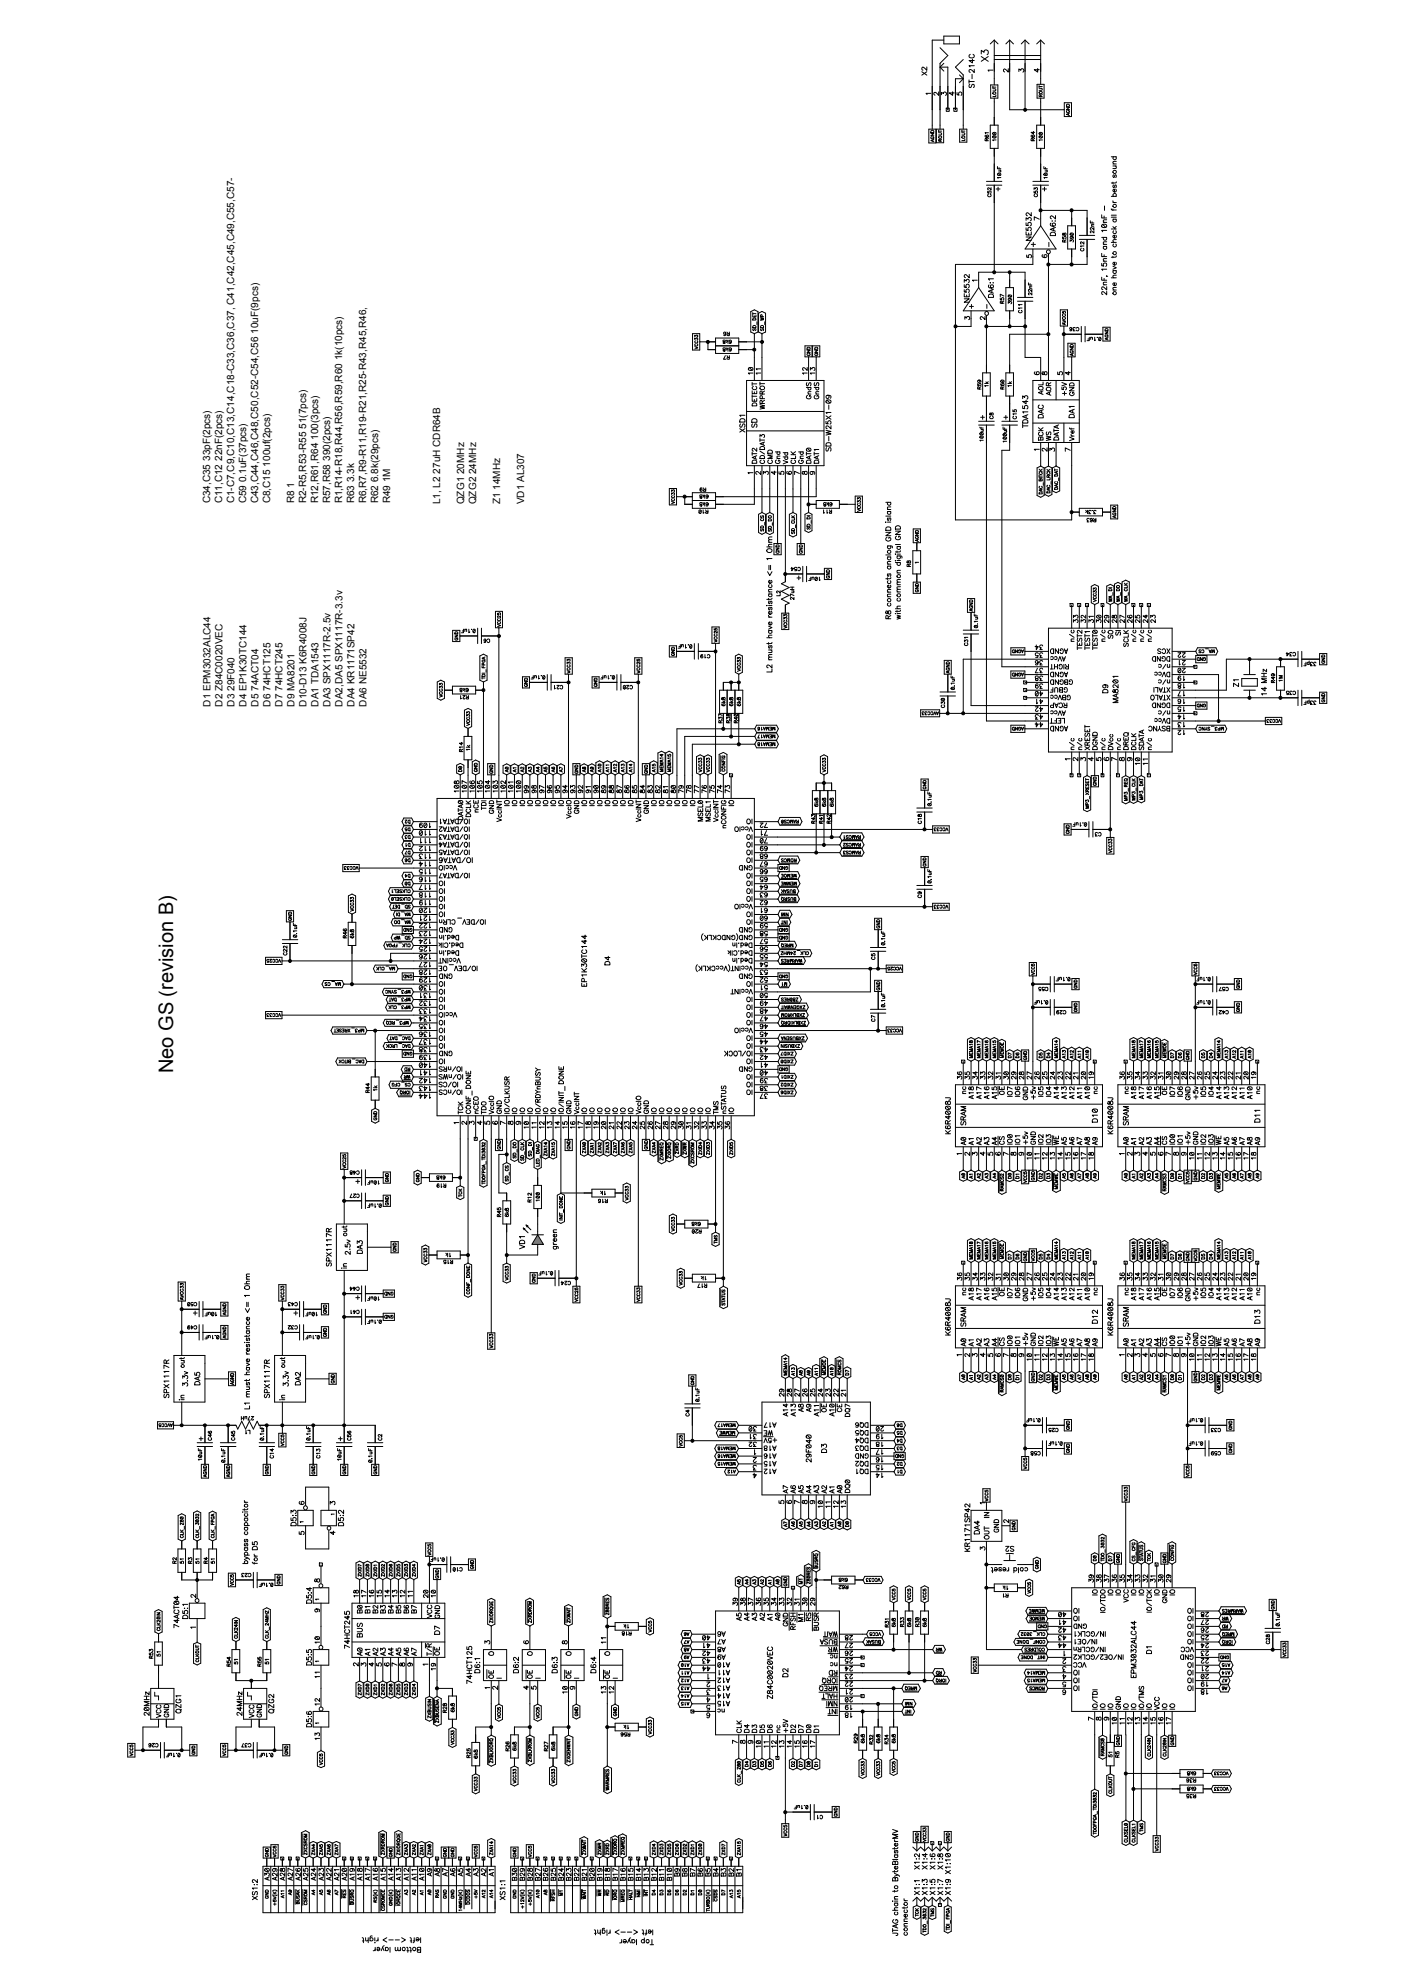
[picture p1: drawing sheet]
<svg xmlns="http://www.w3.org/2000/svg" width="297mm" height="420mm" viewBox="0 0 297 420" stroke-linecap="round" stroke-linejoin="round" font-family="sans-serif">
<defs><g id="words">
<text font-size="4.2" x="36.6" y="227" transform="rotate(-90 36.6 227)">Neo GS (revision B)</text>
<g font-size="2.1">
<text x="44.5" y="106.5" transform="rotate(-90 44.5 106.5)">C34,C35 33pF(2pcs)</text>
<text x="47" y="106.5" transform="rotate(-90 47 106.5)">C11,C12 22nF(2pcs)</text>
<text x="49.5" y="106.5" transform="rotate(-90 49.5 106.5)">C1-C7,C9,C10,C13,C14,C18-C33,C36,C37, C41,C42,C45,C49,C55,C57-</text>
<text x="52.1" y="106.5" transform="rotate(-90 52.1 106.5)">C59 0.1uF(37pcs)</text>
<text x="54.6" y="106.5" transform="rotate(-90 54.6 106.5)">C43,C44,C46,C48,C50,C52-C54,C56 10uF(9pcs)</text>
<text x="57.2" y="106.5" transform="rotate(-90 57.2 106.5)">C8,C15 100uf(2pcs)</text>
<text x="62.2" y="106.5" transform="rotate(-90 62.2 106.5)">R8 1</text>
<text x="64.8" y="106.5" transform="rotate(-90 64.8 106.5)">R2-R5,R53-R55 51(7pcs)</text>
<text x="67.3" y="106.5" transform="rotate(-90 67.3 106.5)">R12,R61,R64 100(3pcs)</text>
<text x="69.9" y="106.5" transform="rotate(-90 69.9 106.5)">R57,R58 390(2pcs)</text>
<text x="72.4" y="106.5" transform="rotate(-90 72.4 106.5)">R1,R14-R18,R44,R56,R59,R60 1k(10pcs)</text>
<text x="74.9" y="106.5" transform="rotate(-90 74.9 106.5)">R63 3.3k</text>
<text x="77.5" y="106.5" transform="rotate(-90 77.5 106.5)">R6,R7,R9-R11,R19-R21,R25-R43,R45,R46,</text>
<text x="80" y="106.5" transform="rotate(-90 80 106.5)">R62 6.8k(29pcs)</text>
<text x="82.6" y="106.5" transform="rotate(-90 82.6 106.5)">R49 1M</text>
<text x="93.1" y="106.7" transform="rotate(-90 93.1 106.7)">L1, L2 27uH CDR64B</text>
<text x="98.2" y="106.7" transform="rotate(-90 98.2 106.7)">QZG1 20MHz</text>
<text x="100.7" y="106.7" transform="rotate(-90 100.7 106.7)">QZG2 24MHz</text>
<text x="105.8" y="106.7" transform="rotate(-90 105.8 106.7)">Z1 14MHz</text>
<text x="110.9" y="106.7" transform="rotate(-90 110.9 106.7)">VD1 AL307</text>
<text x="44.5" y="149.5" transform="rotate(-90 44.5 149.5)">D1 EPM3032ALC44</text>
<text x="47.1" y="149.5" transform="rotate(-90 47.1 149.5)">D2 Z84C0020VEC</text>
<text x="49.6" y="149.5" transform="rotate(-90 49.6 149.5)">D3 29F040</text>
<text x="52.2" y="149.5" transform="rotate(-90 52.2 149.5)">D4 EP1K30TC144</text>
<text x="54.7" y="149.5" transform="rotate(-90 54.7 149.5)">D5 74ACT04</text>
<text x="57.2" y="149.5" transform="rotate(-90 57.2 149.5)">D6 74HCT125</text>
<text x="59.8" y="149.5" transform="rotate(-90 59.8 149.5)">D7 74HCT245</text>
<text x="62.3" y="149.5" transform="rotate(-90 62.3 149.5)">D9 MA8201</text>
<text x="64.9" y="149.5" transform="rotate(-90 64.9 149.5)">D10-D13 K6R4008J</text>
<text x="67.4" y="149.5" transform="rotate(-90 67.4 149.5)">DA1 TDA1543</text>
<text x="69.9" y="149.5" transform="rotate(-90 69.9 149.5)">DA3 SPX1117R-2.5v</text>
<text x="72.5" y="149.5" transform="rotate(-90 72.5 149.5)">DA2,DA5 SPX1117R-3.3v</text>
<text x="75" y="149.5" transform="rotate(-90 75 149.5)">DA4 KR1171SP42</text>
<text x="77.6" y="149.5" transform="rotate(-90 77.6 149.5)">DA6 NE5532</text>
</g>
</g></defs>
<path d="M58.1 370.3h1.7M59.8 369.1h1.5v2.4h-1.5zM60.2 370.1h.7l-.7 .4h.7M60.3 369.4h.5l.1 .4h-.7zM60.4 370.7a.24 .24 0 0 0-.2 .3 .24 .24 0 0 0 .3 .2l.4-.2v-.2l-.2-.1v.2" fill="none" stroke="#010101" stroke-width=".21"/>
<circle cx="58.1" cy="370.3" r=".31" fill="#010101"/>
<g fill="none" stroke="#010101" stroke-width=".21">
<path d="M46.7 368.8h1.5v2.9h-1.5zM47.1 371l.7 .2-.7 .3M47.1 369.2v.3h.3a.23 .23 0 0 1 0-.3 .23 .23 0 0 1 .3 0 .23 .23 0 0 1 0 .3l-.1 .1M47.3 370.4a.27 .27 0 0 0-.1 .4 .27 .27 0 0 0 .4 0 .27 .27 0 0 0 0-.4M47.3 369.8l-.2 .1 .2 .3 .4-.1 .1-.2-.2-.1M48.2 370.3h1.7"/>
<circle cx="58.1" cy="370.3" r=".31"/>
</g>
<circle cx="49.9" cy="370.3" r=".31" fill="#010101"/>
<g fill="none" stroke="#010101" stroke-width=".21">
<path d="M38.4 370.3h1.7M40.1 369.1h1.6v2.4h-1.6zM40.6 370.1h.6l-.6 .4h.6M40.7 369.4h.5v.4h-.6zM40.8 370.7a.3 .3 0 0 0 0 .5 .3 .3 0 0 0 .4-.2l-.1-.3-.1 .2"/>
<circle cx="49.9" cy="370.3" r=".31"/>
</g>
<circle cx="38.4" cy="370.3" r=".31" fill="#010101"/>
<g fill="none" stroke="#010101" stroke-width=".21">
<path d="M27 368.8h1.5v2.9h-1.5zM27.5 371l.6 .2-.6 .3M27.5 369.2v.3h.2a.23 .23 0 0 1 0-.3 .23 .23 0 0 1 .4 0 .23 .23 0 0 1 0 .3l-.1 .1M27.6 370.4a.27 .27 0 0 0 0 .4 .27 .27 0 0 0 .4 0 .27 .27 0 0 0 0-.4M27.6 369.8l-.1 .1 .1 .3 .5-.1v-.2l-.1-.1M28.5 370.3h1.7"/>
<circle cx="38.4" cy="370.3" r=".31"/>
</g>
<circle cx="30.3" cy="370.3" r=".31" fill="#010101"/>
<circle cx="30.3" cy="370.3" r=".31" fill="none" stroke="#010101" stroke-width=".21"/>
<circle cx="128.5" cy="365.4" r=".31" fill="#010101"/>
<circle cx="128.5" cy="365.4" r=".31" fill="none" stroke="#010101" stroke-width=".21"/>
<circle cx="112.1" cy="365.4" r=".31" fill="#010101"/>
<g fill="none" stroke="#010101" stroke-width=".21">
<path d="M112.1 365.4v1.6"/>
<circle cx="112.1" cy="365.4" r=".31"/>
</g>
<circle cx="103.9" cy="365.4" r=".31" fill="#010101"/>
<g fill="none" stroke="#010101" stroke-width=".21">
<path d="M103.9 365.4v1.6"/>
<circle cx="103.9" cy="365.4" r=".31"/>
</g>
<circle cx="185.8" cy="360.5" r=".31" fill="#010101"/>
<circle cx="185.8" cy="360.5" r=".31" fill="none" stroke="#010101" stroke-width=".21"/>
<circle cx="182.5" cy="362.1" r=".32" fill="#010101"/>
<g fill="none" stroke="#010101" stroke-width=".21">
<path d="M121.2 360.9l.7-.4 .8 .4v2.4l-.8 .4-.7-.4zM121.6 361.9h.7l-.7 .4h.7M121.7 361.3h.5l.1 .3h-.7zM121.8 362.5a.3 .3 0 0 0 0 .5 .3 .3 0 0 0 .5-.1v-.3l-.3-.1v.2M121.9 360.5h.1"/>
<circle cx="182.5" cy="362.1" r=".32"/>
</g>
<circle cx="195.6" cy="355.6" r=".31" fill="#010101"/>
<g fill="none" stroke="#010101" stroke-width=".21">
<path d="M195.6 355.5h1.6"/>
<circle cx="195.6" cy="355.6" r=".31"/>
</g>
<circle cx="92.4" cy="357.2" r=".32" fill="#010101"/>
<g fill="none" stroke="#010101" stroke-width=".21">
<path d="M92.5 355.5v1.7"/>
<circle cx="92.4" cy="357.2" r=".32"/>
</g>
<circle cx="53.2" cy="355.6" r=".31" fill="#010101"/>
<g fill="none" stroke="#010101" stroke-width=".21">
<path d="M259.5 306.4h.1M259.5 305.3h1.6v2.3h-1.6zM260 306.2h.6l-.6 .5h.6M260 305.6a.37 .37 0 0 1 .5-.1 .37 .37 0 0 1 .1 .5h-.6zM260.1 306.9l-.1 .3a.32 .32 0 0 0 .4 .1 .32 .32 0 0 0 .2-.4l-.2 .1M99 331h.1M99.1 329.8h1.5v2.4h-1.5zM99.5 330.8h.7l-.7 .4h.7M99.6 330.2l.4-.1 .2 .4h-.7zM99.7 331.4a.24 .24 0 0 0-.2 .3 .24 .24 0 0 0 .3 .2h.2a.23 .23 0 0 0 .2-.2 .23 .23 0 0 0-.2-.3v.2"/>
<circle cx="53.2" cy="355.6" r=".31"/>
</g>
<circle cx="251.3" cy="306.4" r=".32" fill="#010101"/>
<g fill="none" stroke="#010101" stroke-width=".21">
<path d="M225.1 306.4h.1M225.2 305.3h1.5v2.3h-1.5zM225.6 306.2h.7l-.7 .5h.7M225.6 305.6a.37 .37 0 0 1 .5-.1 .37 .37 0 0 1 .2 .5h-.7zM225.8 306.9l-.2 .3a.32 .32 0 0 0 .5 .1 .32 .32 0 0 0 .1-.4l-.2 .1"/>
<circle cx="251.3" cy="306.4" r=".32"/>
</g>
<circle cx="216.9" cy="306.4" r=".32" fill="#010101"/>
<g fill="none" stroke="#010101" stroke-width=".21">
<path d="M216.9 306.4v1.7M259.5 301.5h.1M259.5 300.3h1.6v2.4h-1.6zM260 301.3h.6l-.6 .4h.6M260 300.8l.5-.2 .1 .5h-.6zM260.1 302l-.1 .3a.31 .31 0 0 0 .4 .1 .31 .31 0 0 0 .2-.4h-.2v.1"/>
<circle cx="216.9" cy="306.4" r=".32"/>
</g>
<circle cx="251.3" cy="301.5" r=".31" fill="#010101"/>
<g fill="none" stroke="#010101" stroke-width=".21">
<path d="M225.1 301.5h.1M225.2 300.3h1.5v2.4h-1.5zM225.6 301.3h.7l-.7 .4h.7M225.6 300.8l.5-.2 .2 .5h-.7zM225.8 302l-.2 .3a.31 .31 0 0 0 .4 .1 .31 .31 0 0 0 .2-.4h-.2v.1"/>
<circle cx="251.3" cy="301.5" r=".31"/>
</g>
<circle cx="216.9" cy="301.5" r=".31" fill="#010101"/>
<circle cx="216.9" cy="301.5" r=".31" fill="none" stroke="#010101" stroke-width=".21"/>
<circle cx="72.8" cy="301.5" r=".31" fill="#010101"/>
<circle cx="72.8" cy="301.5" r=".31" fill="none" stroke="#010101" stroke-width=".21"/>
<circle cx="59.7" cy="301.5" r=".31" fill="#010101"/>
<g fill="none" stroke="#010101" stroke-width=".21">
<path d="M59.7 301.5v1.6"/>
<circle cx="59.7" cy="301.5" r=".31"/>
</g>
<circle cx="48.2" cy="301.5" r=".31" fill="#010101"/>
<circle cx="48.2" cy="301.5" r=".31" fill="none" stroke="#010101" stroke-width=".21"/>
<circle cx="43.3" cy="301.5" r=".31" fill="#010101"/>
<circle cx="43.3" cy="301.5" r=".31" fill="none" stroke="#010101" stroke-width=".21"/>
<circle cx="38.4" cy="301.5" r=".31" fill="#010101"/>
<g fill="none" stroke="#010101" stroke-width=".21">
<path d="M48.3 291.7h.1M48.4 290.2h1.4v3h-1.4zM48.8 291.2h.7l-.7 .4h.7M48.8 290.7a.36 .36 0 0 1 .5-.1 .36 .36 0 0 1 .2 .4h-.7zM48.9 291.8a.24 .24 0 0 0-.1 .3 .24 .24 0 0 0 .2 .2h.2a.23 .23 0 0 0 .3-.2 .23 .23 0 0 0-.3-.3v.2M49.2 292.5v.3M49.5 292.4l-.7 .3 .7 .2M67.9 281.9h.1M68 280.7h1.5v2.4h-1.5zM68.4 281.7h.7l-.7 .4h.7M68.5 281.1l.4-.1 .2 .4h-.7zM68.6 282.3a.24 .24 0 0 0-.2 .3 .24 .24 0 0 0 .3 .2h.1a.23 .23 0 0 0 .3-.2 .23 .23 0 0 0-.3-.3v.1"/>
<path d="M69.6 291.7h.1M69.6 290.5h1.5v2.4h-1.5zM70.1 291.5h.6l-.6 .4h.6M70.1 290.9l.5-.1 .1 .4h-.6zM70.2 292.1a.24 .24 0 0 0-.1 .3 .24 .24 0 0 0 .2 .2h.2a.23 .23 0 0 0 .2-.2 .23 .23 0 0 0-.2-.3v.2M145.7 290.9h1.5v2.3h-1.5zM146.2 291.8h.6l-.6 .5h.6M146.2 291.3l.4-.1 .2 .1v.3h-.6zM146.3 292.5l-.1 .1 .1 .3h.4l.1-.3-.2-.1v.1M146.5 293.2v.1"/>
<circle cx="38.4" cy="301.5" r=".31"/>
</g>
<circle cx="59.7" cy="281.9" r=".32" fill="#010101"/>
<circle cx="59.7" cy="281.9" r=".32" fill="none" stroke="#010101" stroke-width=".21"/>
<circle cx="38.4" cy="281.9" r=".32" fill="#010101"/>
<circle cx="38.4" cy="281.9" r=".32" fill="none" stroke="#010101" stroke-width=".21"/>
<circle cx="72.8" cy="278.6" r=".31" fill="#010101"/>
<g fill="none" stroke="#010101" stroke-width=".21">
<path d="M67.9 277h.1M68 275.8h1.5v2.4h-1.5zM68.4 276.8h.7l-.7 .4h.7M68.5 276.2l.5-.1 .1 .4h-.7zM68.6 277.4a.24 .24 0 0 0-.2 .3 .24 .24 0 0 0 .3 .2l.4-.2-.1-.3-.2 .1"/>
<circle cx="72.8" cy="278.6" r=".31"/>
</g>
<circle cx="59.7" cy="277" r=".32" fill="#010101"/>
<circle cx="59.7" cy="277" r=".32" fill="none" stroke="#010101" stroke-width=".21"/>
<circle cx="38.4" cy="277" r=".32" fill="#010101"/>
<circle cx="38.4" cy="277" r=".32" fill="none" stroke="#010101" stroke-width=".21"/>
<circle cx="72.8" cy="273.7" r=".32" fill="#010101"/>
<g fill="none" stroke="#010101" stroke-width=".21">
<path d="M82.6 263.9h.1M82.7 262.7h1.6v2.3h-1.6zM83.2 263.7h.6l-.6 .4h.6M83.2 263.1a.36 .36 0 0 1 .4-.1 .36 .36 0 0 1 .2 .4h-.6zM83.3 264.3a.24 .24 0 0 0-.2 .3 .24 .24 0 0 0 .3 .2h.2a.23 .23 0 0 0 .2-.3 .23 .23 0 0 0-.2-.2v.2"/>
<circle cx="72.8" cy="273.7" r=".32"/>
</g>
<circle cx="151.4" cy="259" r=".3" fill="#010101"/>
<g fill="none" stroke="#010101" stroke-width=".21">
<path d="M113.8 257.3v1.7"/>
<circle cx="151.4" cy="259" r=".3"/>
</g>
<circle cx="72.8" cy="254.1" r=".32" fill="#010101"/>
<g fill="none" stroke="#010101" stroke-width=".21">
<path d="M113.8 247.5v1.6M216.2 247.6h1.4v2.8h-1.4zM216.6 249.7l.6 .3-.6 .2M216.6 247.9v.3l.3 .1a.23 .23 0 0 1 0-.4 .23 .23 0 0 1 .3 .1l-.1 .3M216.7 249.1a.24 .24 0 0 0-.1 .3 .24 .24 0 0 0 .2 .2l.4-.1-.1-.4M216.7 248.5a.24 .24 0 0 0-.1 .3 .24 .24 0 0 0 .2 .2l.4-.2-.1-.3M216.9 247.5v.1M250.5 247.6h1.5v2.8h-1.5zM250.9 249.7l.7 .3-.7 .2M250.9 247.9v.3l.3 .1a.23 .23 0 0 1 0-.4 .23 .23 0 0 1 .4 .1l-.1 .3M251.1 249.1a.24 .24 0 0 0-.2 .3 .24 .24 0 0 0 .3 .2l.4-.1-.1-.4M251.1 248.5a.24 .24 0 0 0-.2 .3 .24 .24 0 0 0 .3 .2l.4-.2-.1-.3"/>
<path d="M251.2 247.5v.1"/>
<circle cx="72.8" cy="254.1" r=".32"/>
</g>
<circle cx="97.4" cy="249.1" r=".31" fill="#010101"/>
<g fill="none" stroke="#010101" stroke-width=".21">
<path d="M87.6 247.9l.8-.3 .7 .3v2.4l-.7 .4-.8-.4zM88.1 248.9h.6l-.6 .4h.6M88.1 248.4a.34 .34 0 0 1 .6 .1v.2h-.6zM88.2 249.6a.27 .27 0 0 0 0 .3 .27 .27 0 0 0 .3 0 .27 .27 0 0 0 0-.3l-.1 .1M89.1 249.1h.1"/>
<circle cx="97.4" cy="249.1" r=".31"/>
</g>
<circle cx="72.8" cy="249.1" r=".31" fill="#010101"/>
<g fill="none" stroke="#010101" stroke-width=".21">
<path d="M72.8 247.5v1.6"/>
<circle cx="72.8" cy="249.1" r=".31"/>
</g>
<circle cx="107.2" cy="244.2" r=".31" fill="#010101"/>
<g fill="none" stroke="#010101" stroke-width=".21">
<path d="M216.2 222.1h1.4v2.4h-1.4zM216.6 223.1h.6l-.6 .4h.6M216.7 222.5l.4-.1 .1 .4h-.6zM216.7 223.7a.24 .24 0 0 0-.1 .3 .24 .24 0 0 0 .2 .2l.4-.1v-.3l-.2-.1v.2M216.9 224.5v.1M250.5 222.1h1.5v2.4h-1.5zM250.9 223.1h.7l-.7 .4h.7M251 222.5l.5-.1 .1 .4h-.7zM251.1 223.7a.24 .24 0 0 0-.2 .3 .24 .24 0 0 0 .3 .2l.4-.1v-.3l-.2-.1v.2M251.2 224.5v.1"/>
<circle cx="107.2" cy="244.2" r=".31"/>
</g>
<circle cx="185.8" cy="218" r=".32" fill="#010101"/>
<g fill="none" stroke="#010101" stroke-width=".21">
<path d="M77.7 218h1.7M185.8 218h1.6"/>
<circle cx="185.8" cy="218" r=".32"/>
</g>
<circle cx="79.4" cy="218" r=".32" fill="#010101"/>
<g fill="none" stroke="#010101" stroke-width=".21">
<path d="M185 207.4h1.5v2.4h-1.5zM185.5 208.4h.6l-.6 .4h.6M185.5 207.8a.36 .36 0 0 1 .4-.1 .36 .36 0 0 1 .2 .4h-.6zM185.6 209a.24 .24 0 0 0-.1 .3 .24 .24 0 0 0 .2 .2h.2a.23 .23 0 0 0 .2-.3 .23 .23 0 0 0-.2-.2v.2M185.8 209.8h.1M226.7 213.1h.1M226.7 208.2h.1M226.8 211.9h1.5v2.4h-1.5zM226.8 207h1.5v2.4h-1.5zM227.2 212.9h.7l-.7 .4h.7M227.2 208h.7l-.7 .4h.7M227.3 212.3a.34 .34 0 0 1 .6 .1v.2h-.7z"/>
<path d="M227.3 207.4a.34 .34 0 0 1 .6 .1v.2h-.7zM227.4 213.5l-.2 .2 .1 .3h.4a.25 .25 0 0 0 .2-.3 .25 .25 0 0 0-.3-.2v.2M227.4 208.6a.27 .27 0 0 0 0 .4 .27 .27 0 0 0 .4 0 .27 .27 0 0 0-.1-.4l-.1 .2M261.1 213.1h.1M261.1 208.2h.1M261.1 211.9h1.6v2.4h-1.6zM261.1 207h1.6v2.4h-1.6zM261.6 212.9h.6l-.6 .4h.6M261.6 208h.6l-.6 .4h.6M261.7 212.3h.4l.1 .3h-.6zM261.7 207.4h.4l.1 .3h-.6zM261.8 213.5l-.2 .2 .1 .3h.4l.1-.3-.2-.2v.2"/>
<path d="M261.8 208.6a.31 .31 0 0 0 0 .5 .31 .31 0 0 0 .4-.1l-.1-.4-.1 .2"/>
<circle cx="79.4" cy="218" r=".32"/>
</g>
<circle cx="74.5" cy="208.2" r=".31" fill="#010101"/>
<g fill="none" stroke="#010101" stroke-width=".21">
<path d="M72.8 208.2h1.7"/>
<circle cx="74.5" cy="208.2" r=".31"/>
</g>
<circle cx="185.8" cy="205" r=".31" fill="#010101"/>
<g fill="none" stroke="#010101" stroke-width=".21">
<path d="M185.8 204.9h1.6"/>
<circle cx="185.8" cy="205" r=".31"/>
</g>
<circle cx="82.6" cy="203.3" r=".3" fill="#010101"/>
<circle cx="82.6" cy="203.3" r=".3" fill="none" stroke="#010101" stroke-width=".21"/>
<circle cx="172.7" cy="180.4" r=".31" fill="#010101"/>
<circle cx="172.7" cy="180.4" r=".31" fill="none" stroke="#010101" stroke-width=".21"/>
<circle cx="234.9" cy="175.5" r=".32" fill="#010101"/>
<g fill="none" stroke="#010101" stroke-width=".21">
<path d="M225.1 174.3h1.5v2.4h-1.5zM225.5 175.2h.7l-.7 .5h.7M225.6 174.7a.37 .37 0 0 1 .4-.1 .37 .37 0 0 1 .2 .4h-.7zM225.7 175.9a.24 .24 0 0 0-.2 .3 .24 .24 0 0 0 .3 .2h.2a.23 .23 0 0 0 .2-.3 .23 .23 0 0 0-.2-.2v.1M226.6 175.5h.1"/>
<circle cx="234.9" cy="175.5" r=".32"/>
</g>
<circle cx="195.6" cy="175.5" r=".32" fill="#010101"/>
<g fill="none" stroke="#010101" stroke-width=".21">
<path d="M213.9 153.4h2.9v1.5h-2.9zM214.2 153.9l.4-.1v.7l-.4-.1zM215.3 153.8v.7l-.5-.7v.7M215.6 154.1h-.1a.24 .24 0 0 1 .2-.3 .24 .24 0 0 1 .2 .2l-.1 .5-.3-.1M216.1 153.8l.2 .7 .3-.7M216.2 154.1h.3M216.8 154.2h.1M195.6 175.5h1.6M230.9 164.1h1.5v2.4h-1.5zM231.3 165.1h.6l-.6 .4h.6M231.4 164.4h.5v.4h-.6zM231.5 165.7a.24 .24 0 0 0-.2 .3 .24 .24 0 0 0 .3 .2l.3-.2v-.2l-.2-.1v.2"/>
<path d="M231.6 164v.1"/>
<circle cx="195.6" cy="175.5" r=".32"/>
</g>
<circle cx="153" cy="154.2" r=".31" fill="#010101"/>
<circle cx="153" cy="154.2" r=".31" fill="none" stroke="#010101" stroke-width=".21"/>
<circle cx="200.5" cy="150.9" r=".32" fill="#010101"/>
<circle cx="200.5" cy="150.9" r=".32" fill="none" stroke="#010101" stroke-width=".21"/>
<circle cx="156.3" cy="144.4" r=".31" fill="#010101"/>
<g fill="none" stroke="#010101" stroke-width=".21">
<path d="M110.5 143.2h1.5v2.4h-1.5zM111 144.2h.6l-.6 .4h.6M111 143.5h.5l.1 .4h-.6zM111.1 144.8a.24 .24 0 0 0-.1 .3 .24 .24 0 0 0 .2 .2l.4-.2v-.2l-.2-.1v.2M112 144.4h.1M125.3 143.2h1.4v2.4h-1.4zM125.7 144.2h.6l-.6 .4h.6M125.8 143.5h.4l.1 .4h-.6zM125.9 144.8a.24 .24 0 0 0-.2 .3 .24 .24 0 0 0 .2 .2l.4-.2v-.2l-.2-.1v.2M126.7 144.4h.1"/>
<circle cx="156.3" cy="144.4" r=".31"/>
</g>
<circle cx="102.3" cy="146" r=".31" fill="#010101"/>
<g fill="none" stroke="#010101" stroke-width=".21">
<path d="M279.1 139.5h.1M279.2 138.3h1.5v2.3h-1.5zM279.6 139.2h.7l-.7 .5h.7M279.6 138.7l.5-.1 .2 .4h-.7zM279.8 139.9l-.2 .3a.31 .31 0 0 0 .5 .1 .31 .31 0 0 0 .1-.4h-.2v.1M102.3 144.4v1.6"/>
<circle cx="102.3" cy="146" r=".31"/>
</g>
<circle cx="270.9" cy="139.4" r=".32" fill="#010101"/>
<circle cx="270.9" cy="139.4" r=".32" fill="none" stroke="#010101" stroke-width=".21"/>
<circle cx="264.3" cy="139.4" r=".32" fill="#010101"/>
<g fill="none" stroke="#010101" stroke-width=".21">
<path d="M95.8 133.4h1.5v2.3h-1.5zM96.2 134.3h.7l-.7 .5h.7M96.3 133.7a.37 .37 0 0 1 .4 0 .37 .37 0 0 1 .2 .4h-.7zM96.4 135a.26 .26 0 0 0 0 .4 .26 .26 0 0 0 .3 0 .26 .26 0 0 0 0-.4l-.1 .1M97.3 134.5h.1M264.4 139.5v1.6"/>
<circle cx="264.3" cy="139.4" r=".32"/>
</g>
<circle cx="166.1" cy="121.4" r=".32" fill="#010101"/>
<circle cx="166.1" cy="121.4" r=".32" fill="none" stroke="#010101" stroke-width=".21"/>
<circle cx="171" cy="106.7" r=".32" fill="#010101"/>
<circle cx="171" cy="106.7" r=".32" fill="none" stroke="#010101" stroke-width=".21"/>
<circle cx="225.1" cy="70.7" r=".32" fill="#010101"/>
<circle cx="225.1" cy="70.7" r=".32" fill="none" stroke="#010101" stroke-width=".21"/>
<circle cx="221.8" cy="70.7" r=".32" fill="#010101"/>
<g fill="none" stroke="#010101" stroke-width=".21">
<path d="M161.2 70.7v1.6"/>
<circle cx="221.8" cy="70.7" r=".32"/>
</g>
<circle cx="161.2" cy="72.3" r=".31" fill="#010101"/>
<circle cx="161.2" cy="72.3" r=".31" fill="none" stroke="#010101" stroke-width=".21"/>
<circle cx="226.7" cy="56" r=".32" fill="#010101"/>
<circle cx="226.7" cy="56" r=".32" fill="none" stroke="#010101" stroke-width=".21"/>
<circle cx="221.8" cy="56" r=".32" fill="#010101"/>
<circle cx="221.8" cy="56" r=".32" fill="none" stroke="#010101" stroke-width=".21"/>
<circle cx="210.3" cy="57.6" r=".31" fill="#010101"/>
<g fill="none" stroke="#010101" stroke-width=".21">
<path d="M225.1 23.2h.1M225.2 21.7h1.5v3h-1.5zM225.6 22.7h.7l-.7 .5h.7M225.6 22.2a.37 .37 0 0 1 .5-.1 .37 .37 0 0 1 .2 .4h-.7zM225.8 23.4l-.2 .3a.32 .32 0 0 0 .5 .1 .32 .32 0 0 0 .1-.4l-.2 .1M226.1 24.1v.3M226.3 23.9l-.7 .3 .7 .2"/>
<circle cx="210.3" cy="57.6" r=".31"/>
</g>
<circle cx="216.9" cy="23.2" r=".31" fill="#010101"/>
<g fill="none" stroke="#010101" stroke-width=".21">
<path d="M256.2 375.2h.1M256.7 374.4h3.4l.4 .8-.4 .8h-3.4l-.4-.8zM257.4 375l-.2-.1h-.2v.3l.2 .1-.2 .2h.3M258 375a.22 .22 0 0 0-.4-.1 .22 .22 0 0 0 .2 .4l-.2 .2h.3M258.2 375l.1-.1 .3 .1-.1 .5-.3-.1M258.8 375a.24 .24 0 0 1 .3-.1 .24 .24 0 0 1 .2 .2l-.1 .4-.4-.1M259.4 375.5l.2-.6 .3 .6"/>
<circle cx="216.9" cy="23.2" r=".31"/>
</g>
<circle cx="238.2" cy="375.2" r=".31" fill="#010101"/>
<g fill="none" stroke="#010101" stroke-width=".21">
<path d="M128.5 365.4h1.6M130.1 364.6h4.9v1.6h-4.9zM132 365l.3 .3M132.4 365v.8M132.4 365.1l-.4 .4M132.8 365v.8l.2-.2M135 365.4h1.7M238.2 375.2h9.8"/>
<circle cx="238.2" cy="375.2" r=".31"/>
</g>
<circle cx="120.3" cy="365.4" r=".31" fill="#010101"/>
<g fill="none" stroke="#010101" stroke-width=".21">
<path d="M143.9 359.7h2.2l.3 .8-.3 .7h-2.2l-.4-.7zM182.5 355.5h13.1M189.1 357.2h1.6M197.2 355.5h.1M197.8 354.7h2.6l.5 .8-.5 .8h-2.6l-.5-.8zM198 356.1h2.2M198.1 355.1l.2 .2M198.1 355.3a.28 .28 0 0 1 .4 .1 .28 .28 0 0 1 0 .3 .28 .28 0 0 1-.4 0zM198.8 355.2l.2 .3M199.2 355.2v.6h-.4v-.2l.4-.1M200.1 355.2v.6M217.5 356.4h3.8l.4 .8-.4 .8h-3.8l-.4-.8z"/>
<path d="M217.8 357.8h3.3M218.3 356.9h-.4v.2l.3 .1 .1 .2h-.5M218.4 357l.2-.1 .3 .1v.4l-.3 .1-.2-.2M219.1 356.9v.6l.3-.6 .2 .6v-.6M220 356.9h.2a.3 .3 0 0 1 .1 .5 .3 .3 0 0 1-.5-.2zM220.5 356.9l.2 .3M220.9 356.9v.6h-.3v-.3h.3M221.7 357.2h.1M258.3 354.8h1.5l.4 .7-.4 .8h-1.5l-.4-.8zM258.3 356.4h1.5l.4 .8-.4 .8h-1.5l-.4-.8zM258.9 355.2l-.3 .6h.4M259 357.1l-.4 .1v-.3a.29 .29 0 0 1 .4 .3 .29 .29 0 0 1-.4 .2"/>
<path d="M259.1 355.2l.3 .6 .2-.6M259.1 356.9l.3 .6 .2-.6M259.2 355.4h.3M259.2 357.1h.3M30.2 365.4h3.3M35.2 365.4h3.2M49.9 365.4h3.3M54.8 365.4h3.3M103.9 365.4h-3.3v1.6M108.8 365.4h3.3M120.3 365.4v1.6M129.4 360.9l.7-.4 .8 .4v2.4l-.8 .4-.7-.4z"/>
<path d="M129.8 361.9h.7l-.7 .4h.7M129.9 361.3a.37 .37 0 0 1 .4 0 .37 .37 0 0 1 .2 .3h-.7zM130 362.5a.24 .24 0 0 0-.2 .3 .24 .24 0 0 0 .3 .2h.1a.23 .23 0 0 0 .3-.2 .23 .23 0 0 0-.3-.3v.2M130.1 360.5h.1M144.6 360.2l-.2-.1a.22 .22 0 0 0-.3 .2 .22 .22 0 0 0 .3 .2h.1v.3h-.3M145 360.1v.7l.1-.2M145.3 360.1l.2 .7 .3-.7M145.4 360.3h.3M146.4 360.5h.1M182.5 360.5h8.3M182.5 362.1h8.3M190.8 360.5l.4 .7"/>
<path d="M190.8 360.5l.4-.9h2.1l.5 .9-.5 .7h-2.1M191.2 361.2l-.4 .9M191.4 361h1.7M191.4 362.7h1.4M191.5 362.4h.4M191.6 360.1v.7M191.7 361.8v.6M191.8 360.1v.7l.2-.7 .3 .7v-.7M192.4 361.8v.6l-.4-.6v.6M192.7 361.8v.6M193 360.1v.7l-.5-.7v.7M193 361.2l.5 .9-.5 .8h-1.8l-.4-.8"/>
<circle cx="199.6" cy="355.6" r=".28"/>
<circle cx="120.3" cy="365.4" r=".31"/>
</g>
<circle cx="189" cy="357.2" r=".32" fill="#010101"/>
<g fill="none" stroke="#010101" stroke-width=".21">
<path d="M49.9 355.5h6.5M92.5 357.2h3.2M143.9 354.8h2.2l.3 .7-.3 .8h-2.2l-.4-.8zM143.9 356.4h2.2l.3 .8-.3 .8h-2.2l-.4-.8zM143.9 351.5h2.2l.3 .8-.3 .7h-2.2l-.4-.7zM144.1 355.2h.5l-.4 .4v.2l.3-.1M144.2 352h.3a.33 .33 0 0 1 .1 .4 .33 .33 0 0 1-.4 .1zM144.4 349.9h1.7l.3 .7-.3 .8h-1.7l-.3-.8zM144.4 345h1.7l.3 .7-.3 .8h-1.7l-.3-.8zM144.4 346.6h1.7l.3 .8-.3 .7h-1.7l-.3-.7zM144.5 352.1l-.3 .4M144.6 357l-.4-.1-.1 .1 .3 .2-.2 .3h.3"/>
<path d="M145 355.2v.6l.1-.1M145 356.9v.6l.1-.1M145 352v.6l.1-.1M145.1 347l-.4 .7h.5M145.2 350.4l-.2-.1a.3 .3 0 0 0-.2 .3 .3 .3 0 0 0 .3 .3l.1-.1-.1-.2-.3 .1M145.2 345.6l-.1 .2-.3-.1a.2 .2 0 0 1 .1-.3 .2 .2 0 0 1 .2 .1v.5l-.3-.1M145.3 355.2l.2 .6 .3-.6M145.3 356.9l.2 .6 .3-.6M145.3 350.3l.2 .6 .3-.6M145.3 352l.2 .6 .3-.6M145.3 345.4l.2 .6 .3-.6M145.3 347l.2 .7 .3-.7"/>
<path d="M145.4 355.4h.3M145.4 357.1h.3M145.4 352.2h.3M145.4 350.5h.3M145.4 347.3h.3M145.4 345.6h.3M182.5 357.2h6.6M182.5 345.7h.8M182.5 347.4h.1M183 346.5h3.6l.4 .9-.4 .7h-3.6l-.4-.7zM183.2 347.9h3.2M183.3 345.7l.4 .8"/>
<path d="M183.3 345.7l.4-.7h2.9l.3 .7-.3 .8M183.3 347l.3 .4M183.8 347v.7M183.8 347.3l-.5 .4M183.9 347l.2 .7 .3-.7M184 347.3h.3M184.4 345.5l-.1-.1-.3 .1v.2l.4 .1v.2h-.3M184.6 345.6a.31 .31 0 0 1 .5-.1 .31 .31 0 0 1-.1 .5l-.4-.1M185 347.1l-.4-.1v.3l.3 .1 .1 .2h-.5M185.2 347.7v-.7l.4 .1v.6M185.2 345.6a.31 .31 0 0 1 .6-.1 .31 .31 0 0 1-.2 .5l-.4-.1M185.8 347.1l.5-.1v.7l-.5-.2 .2-.1z"/>
<path d="M185.8 346l.3-.6 .3 .6M186 347.4h.3M190.7 357.2h.1M191.2 356.3h3.1l.4 .9-.4 .8h-3.1l-.4-.8zM191.4 357.8h2.7M191.6 356.9h.3a.33 .33 0 0 1 .2 .4 .33 .33 0 0 1-.5 .1 .33 .33 0 0 1 0-.5zM191.6 356.8l.1 .2M192.1 356.9h.5v.6h-.5M192.3 357.2h.3M192.8 356.9l.2 .3M193.2 356.9v.6h-.4v-.3h.4M193.5 356.9v.6l.2-.6 .2 .6v-.6"/>
<path d="M217.5 341.7l-.4 .7 .4 .9h3.8l.4-.9M217.7 341.4h3.4M217.8 340.5h.3v.6h-.3M217.8 343h3.3M217.8 342.1h.4v.7h-.4M217.9 340.8h.2M218 342.4h.2M218.4 341.1l.1-.6 .1 .6 .2-.6 .1 .6M218.4 342.3l.2-.2 .3 .2v.3l-.2 .2-.3-.2zM219.1 340.5v.6l.3-.6 .2 .6v-.6M219.1 342.1v.7l.3-.7 .2 .7v-.7M219.8 340.5h.4v.6h-.4"/>
<path d="M219.8 342.1h.4v.7h-.4M220 340.8h.2M220 342.4h.2M220.5 340.5v.6l.2-.6 .2 .6v-.6M220.5 342.1v.7l.2-.7 .2 .7v-.7M221.3 341.7l.4 .7M221.7 340.8h.1M221.7 342.4h.1M221.7 340.8l-.4-.7h-3.8l-.5 .7 .5 .9h3.8M221.7 340.8l-.4 .9M257.8 350.6h.1M257.8 345.7h.1"/>
<path d="M257.8 347.4h.1M257.8 340.8h.1M257.8 342.4h.1M257.9 349.9h2.4v1.5h-2.4zM257.9 345.7l.5 .8M257.9 345.7l.5-.9h3l.4 .9-.4 .8h-3M257.9 340.8l.5 .8M257.9 340.8l.5-.9h4.9l.4 .9-.4 .8h-4.9M258.2 350.4l.4-.1v.6h-.3zM258.3 351.5h2.2l.4 .8-.4 .7h-2.2l-.4-.7zM258.4 346.5l-.5 .9M258.4 341.6l-.5 .8"/>
<path d="M258.6 346.3h2.6M258.6 347.9h2.2M258.6 341.4h4.5M258.6 343h1.3M258.6 342.1l.2 .3M258.6 345.3l.3 .2M258.6 347l.2 .1M258.7 345.5h.4v.4l-.1 .1-.4-.1zM258.7 347l.3 .1a.3 .3 0 0 1 .1 .4 .3 .3 0 0 1-.4 .1l-.1-.2zM259 352.1l-.4-.1a.24 .24 0 0 0 0 .3 .24 .24 0 0 0 .4 0l-.1 .3h-.3M259 340.6h-.4l.4 .3-.1 .2-.3-.1M259 342.1v.7l-.4-.2 .2-.2h.2"/>
<path d="M259.2 340.5h.4v.6h-.4M259.2 342.8l.2-.7 .1 .7 .2-.7 .2 .7M259.3 350.3v.6l-.4-.6v.6M259.3 345.4h.4v.6h-.4M259.3 347l.2 .4M259.4 352v.6l.1-.1M259.4 340.8h.2M259.4 345.7h.3M259.7 350.6h-.2a.23 .23 0 0 1 .2-.3 .23 .23 0 0 1 .3 .3 .26 .26 0 0 1-.2 .3 .26 .26 0 0 1-.3-.1M259.8 352l.2 .6 .2-.6M259.8 347v.7l-.5-.1 .1-.2h.4M259.8 352.2h.3"/>
<path d="M259.8 340.5l.2 .3M259.9 345.4l.2 .3M260.1 347h.2l.1 .5a.24 .24 0 0 1-.2 .2 .24 .24 0 0 1-.2-.3zM260.1 341.6l.5 .8-.5 .8h-1.7l-.5-.8M260.3 340.5v.6h-.5v-.2l.5-.1M260.3 345.4v.6l-.4-.1 .4-.2M260.5 340.5v.6l.3-.6 .2 .6v-.6M260.6 345.4v.6l.2-.6 .3 .6v-.6M260.7 347v.7M261 346.5l.4 .9-.4 .7h-2.6l-.5-.7M261.2 340.5l.2 .3M261.7 340.5v.6h-.5v-.2l.5-.1"/>
<path d="M261.8 340.5l.2 .6 .3-.6M261.9 340.7h.3M262.4 341.1l.1-.6 .2 .6 .1-.6 .2 .6"/>
<circle cx="189" cy="357.2" r=".32"/>
</g>
<circle cx="208.7" cy="335.9" r=".31" fill="#010101"/>
<g fill="none" stroke="#010101" stroke-width=".21">
<path d="M216.9 331h1.7M218.6 329.8l.8-.4 .7 .4v2.4l-.7 .4-.8-.4zM219.1 330.8h.6l-.6 .4h.6M219.2 330.2h.4l.1 .3h-.6zM219.2 331.4l-.1 .4a.31 .31 0 0 0 .4 .1 .31 .31 0 0 0 .1-.4l-.1-.1v.2"/>
<circle cx="208.7" cy="335.9" r=".31"/>
</g>
<circle cx="208.7" cy="331" r=".32" fill="#010101"/>
<g fill="none" stroke="#010101" stroke-width=".21">
<path d="M208.7 331h1.7"/>
<circle cx="208.7" cy="331" r=".32"/>
</g>
<circle cx="90.8" cy="331" r=".32" fill="#010101"/>
<g fill="none" stroke="#010101" stroke-width=".21">
<path d="M151.6 305.7h4.2l.5 .7-.5 .8h-4.2l-.4-.8zM151.6 307.3h4.2l.5 .8-.5 .7h-4.2l-.4-.7zM151.6 300.8h4.2l.5 .7-.5 .8h-4.2l-.4-.8zM151.9 306.1h.4a.3 .3 0 0 1-.1 .3 .3 .3 0 0 1-.3 .1l.1 .2h.3v-.2a.3 .3 0 0 1-.3-.1 .3 .3 0 0 1-.1-.3zM152 302.4h3.8l.5 .7-.5 .9h-3.8l-.4-.9zM152.2 301.2l-.3 .6h.4M152.2 303.7h3.4M152.3 307.9v.2h-.3v-.3h.3v.5l-.2 .1-.2-.1M152.3 302.8h.4v.6h-.4M152.4 303.1h.3M152.7 306.1v.6l.1-.1M152.7 307.7v.7l.1-.1"/>
<path d="M152.7 301.2v.6l.1-.1M152.8 303.4l.2-.6 .2 .6 .1-.6 .2 .6M153 306.1l.3 .6 .2-.6M153 307.7l.3 .7 .2-.7M153 301.2l.3 .6 .2-.6M153.2 306.3h.3M153.2 307.9h.3M153.2 301.4h.3M153.6 302.8v.6l.3-.6 .2 .6v-.6M153.7 310.6h2.1l.5 .8-.5 .7h-2.1l-.4-.7zM153.7 306.1v.6l.3-.6 .2 .6v-.6M153.7 307.7v.7l.3-.7 .2 .7v-.7"/>
<path d="M153.7 301.2v.6l.3-.6 .2 .6v-.6M154 311h.4l-.4 .6 .2 .1 .1-.2M154.3 302.8h.4v.6h-.4M154.4 306.1h.4v.6h-.4M154.4 307.7h.4v.7h-.4M154.4 301.2h.4v.6h-.4M154.5 303.1h.2M154.6 306.4h.2M154.6 308.1h.2M154.6 301.5h.2M154.8 311v.7l.1-.2M154.9 302.8v.6l.3-.6 .2 .6v-.6"/>
<path d="M155 306.1v.6l.3-.6 .2 .6v-.6M155 307.7v.7l.3-.7 .2 .7v-.7M155 301.2v.6l.3-.6 .2 .6v-.6M155.1 311l.3 .7 .2-.7M155.2 311.2h.3M156.3 311.4h.1M156.3 306.4h.1M156.3 308.1h.1M156.3 301.5h.1M156.3 303.1h.1M189.1 311.4h.1M189.1 306.4h.1"/>
<path d="M189.1 308.1h.1M189.1 301.5h.1M189.1 303.1h.1M189.1 307.3h2.4v1.5h-2.4zM189.5 310.6h1.7l.4 .8-.4 .7h-1.7l-.4-.7zM189.5 305.7h1.7l.4 .7-.4 .8h-1.7l-.4-.8zM189.5 300.8h1.7l.4 .7-.4 .8h-1.7l-.4-.8zM189.5 302.4h1.7l.4 .7-.4 .8h-1.7l-.4-.8zM189.6 307.8l.3-.1v.7a.36 .36 0 0 1-.4-.2 .36 .36 0 0 1 .1-.4zM190 311v.7l.1-.2M190.2 301.4l-.3 .2-.1-.3 .2-.1 .2 .2-.1 .4-.3-.1M190.2 306.2l-.3-.1-.1 .2 .2 .2-.2 .2h.4"/>
<path d="M190.2 302.9a.23 .23 0 0 0-.3 0 .23 .23 0 0 0 0 .3h.3v.3h-.3M190.5 301.3l.3-.1v.6h-.3zM190.5 302.9l.3-.1v.7a.36 .36 0 0 1-.3-.2 .36 .36 0 0 1 0-.4zM190.5 311h.3v.7h-.3l-.1-.3zM190.5 306.1h.3v.6h-.2a.38 .38 0 0 1-.1-.6zM190.5 307.7v.7l-.4-.7v.7M190.9 308h-.1a.23 .23 0 0 1 .2-.3 .23 .23 0 0 1 .2 .3v.1a.24 .24 0 0 1-.2 .3 .24 .24 0 0 1-.2-.2M207.9 315h1.6v2.8h-1.6zM208.4 317.1l.6 .2-.6 .3M208.4 315.3v.3h.3l-.1-.1a.22 .22 0 0 1 .2-.3 .22 .22 0 0 1 .2 .3l-.1 .2M208.5 316.5l-.1 .1 .1 .3h.5v-.3l-.1-.1M208.5 315.8l-.1 .1 .1 .4a.29 .29 0 0 0 .4 0 .29 .29 0 0 0 0-.5"/>
<path d="M208.7 317.8v.1M64.7 327.7h4.9M213.6 322.8h.1M213.7 321.6h1.5v2.4h-1.5zM214.1 322.6h.7l-.7 .4h.7M214.2 322a.36 .36 0 0 1 .4-.1 .36 .36 0 0 1 .2 .4h-.7zM214.3 323.2l-.2 .3 .2 .2h.3a.24 .24 0 0 0 .2-.3 .24 .24 0 0 0-.3-.2v.2"/>
<circle cx="90.8" cy="331" r=".32"/>
</g>
<circle cx="66.3" cy="301.5" r=".31" fill="#010101"/>
<g fill="none" stroke="#010101" stroke-width=".21">
<path d="M43.4 301.5h4.9M59.7 301.5h13.1"/>
<circle cx="66.3" cy="301.5" r=".31"/>
</g>
<circle cx="56.4" cy="301.5" r=".31" fill="#010101"/>
<g fill="none" stroke="#010101" stroke-width=".21">
<path d="M70.4 217.3h6.9l.3 .7-.3 .8h-6.9l-.4-.8zM70.7 218.4h.4M70.9 217.7v.7M71.2 217.7h.4v.7h-.4M71.3 218h.3M72.2 217.8l-.4-.1v.2l.4 .3-.1 .2-.3-.2M72.4 217.7h.4v.7h-.4M72.5 218h.3M73 217.7l.2 .3M73.4 217.7v.7l-.4-.1v-.2l.4-.1M73.6 217.7l.4 .7M74 217.7l-.4 .7"/>
<path d="M74.4 217.5h.6M75.6 217.8a.22 .22 0 0 0-.4 0 .22 .22 0 0 0 .2 .3l-.2 .3h.3M76.2 217.7v.7l-.4-.1v-.3h.4M76.5 217.7v.7l.2-.7 .3 .7v-.7M77.6 218h.1M79.4 218h8.2M82.2 218.9h4.9l.4 .8-.4 .7h-4.9l-.3-.7zM82.4 220h.5M82.6 219.3v.7M82.9 219.3l.3 .7 .2-.7M83 219.5h.3M83.6 219.5l.4-.2v.7l-.4-.1z"/>
<path d="M84.4 219.1h.6M85.1 219.5a.27 .27 0 0 1 .4-.1 .27 .27 0 0 1 0 .4 .27 .27 0 0 1-.4 0M85.7 219.3l.3 .7 .2-.7M85.8 219.5h.3M86.4 219.5l.3-.2v.7l-.3-.1zM87.5 219.7h.1M164.5 219.7h.1M165 218.8h5.4l.5 .9-.5 .7h-5.4l-.4-.7zM165.3 219.3l.2 .7 .2-.7M165.4 219.5h.3M166.3 219.3v.7l-.4-.7v.7M166.5 219.3h.4v.7h-.4"/>
<path d="M166.7 219.7h.2M167.6 219.4h-.5l.5 .4-.2 .2-.3-.1M167.8 220v-.5l.2-.2 .2 .2v.5M168.4 219.4l.5-.1v.7l-.5-.1 .2-.2zM168.6 219.7h.3M169.1 219.3l.4 .7M169.5 219.3l-.4 .7M169.7 219.3h.4l-.4 .7h.4M187.4 218h.1M187.5 217.3h3.5v1.5h-3.5zM188.2 217.8v-.1a.23 .23 0 0 0-.4 .1 .23 .23 0 0 0 .1 .3l-.1 .3h.4M188.8 217.8l-.1-.1-.3 .1v.2l.2 .1-.2 .3h.4"/>
<path d="M189 217.8a.24 .24 0 0 1 .3-.1 .24 .24 0 0 1 .2 .2v.2a.24 .24 0 0 1-.2 .3 .24 .24 0 0 1-.3-.2M189.7 217.8l.1-.1 .3 .1v.4l-.2 .2-.2-.2M190.2 218.4l.3-.7 .3 .7M71.4 223.8h5.9l.3 .8-.3 .7h-5.9l-.4-.7zM71.7 224.2l.3 .4M72.1 224.2v.7M72.1 224.5l-.4 .4M72.4 224.4a.27 .27 0 0 1 .3 0 .27 .27 0 0 1 0 .4 .27 .27 0 0 1-.3-.1M72.9 224.9h.5M73.2 224.2v.7M73.5 224.2v.7M73.8 224.3l.4-.1v.7l-.4-.1 .1-.2z"/>
<path d="M73.9 224.6h.3M74.6 224h.5M75.3 224.4a.27 .27 0 0 1 .4 0 .27 .27 0 0 1 0 .4 .27 .27 0 0 1-.4-.1M75.9 224.2l.3 .7 .2-.7M76 224.5h.3M76.6 224.3l.4-.1v.7l-.5-.2zM77.6 224.6h.1M82.6 228.7h4.5l.4 .8-.4 .8h-4.5l-.3-.8zM83.1 229.4h-.2a.25 .25 0 0 1 .4-.2 .25 .25 0 0 1 .1 .3l-.1 .3-.4-.1M83.7 229.5h.2M83.9 229.2v.6h-.4M84.1 229.3a.31 .31 0 0 1 .5 0 .31 .31 0 0 1-.1 .5l-.4-.1"/>
<path d="M85 228.9h.5M85.1 222.2h2.4v1.5h-2.4zM85.4 228.4h1.4M85.5 222.7l.3-.1v.6l-.4-.1zM85.5 227.5l.2 .3M85.9 227.5v.6h-.3v-.2l.3-.1M86.1 228.1l.2-.6 .2 .6 .1-.6 .1 .6M86.2 229.2h-.5l.1 .2 .4 .3-.1 .1-.4-.1M86.3 229.3a.31 .31 0 0 1 .5 0 .31 .31 0 0 1-.1 .5l-.4-.1M86.5 222.6v.6l-.4-.6v.6M86.9 222.8h-.2a.23 .23 0 0 1 .2-.2 .23 .23 0 0 1 .3 .2l-.2 .4-.3-.1M87.5 227.8h.1"/>
<path d="M87.5 227.8l-.5-.7h-1.8l-.4 .7 .4 .9M87.5 229.5h.1M87.5 227.8l-.5 .9M87.5 222.9h.1M164.5 227.8h.1M164.5 229.5h.1M164.5 222.9h.1M164.5 224.6h.1M165 227.1h3.1l.4 .7-.4 .8h-3.1l-.4-.8zM165 228.7h3.1l.4 .8-.4 .8h-3.1l-.4-.8zM165 222.2h3.1l.4 .7-.4 .8h-3.1l-.4-.8zM165 223.8h3.1l.4 .8-.4 .7h-3.1l-.4-.7z"/>
<path d="M165.2 229.2h.5l-.3 .2-.1 .4 .4-.1M165.2 220.2h5M165.3 224.3l.4 .1-.1 .4a.31 .31 0 0 1-.4-.1 .31 .31 0 0 1 .1-.4zM165.4 227.5v.6h.2M165.5 222.6l-.3 .6h.5M165.7 224.4l-.4 .3M165.9 227.6l.4-.1v.6l-.4-.1zM165.9 229.2h.4v.6l-.4-.1zM165.9 222.7l.4-.1v.6l-.4-.1zM165.9 224.3l.4-.1v.7l-.4-.2zM166.5 222.6v.6M166.5 224.2v.7"/>
<path d="M166.5 227.5v.6M166.5 229.2v.6M166.8 227.5l.4 .6M166.8 229.2l.4 .6M166.8 222.6l.4 .6M166.8 224.2l.4 .7M167.2 227.5l-.4 .6M167.2 229.2l-.4 .6M167.2 222.6l-.4 .6M167.2 224.2l-.4 .7M167.4 227.5h.4l-.4 .6h.4M167.4 229.2h.4l-.4 .6h.4"/>
<path d="M167.4 222.6h.4l-.4 .6h.4M167.4 224.2h.4l-.4 .7h.4M81 254h.1M81 249.1h.1M81.1 247.9h1.5v2.4h-1.5zM81.1 252.9h1.5v2.3h-1.5zM81.5 253.8h.7l-.7 .5h.7M81.5 248.9h.7l-.7 .4h.7M81.6 253.3l.4-.1 .2 .4h-.7zM81.6 248.4l.4-.1 .2 .4h-.7zM81.7 254.5l-.2 .1 .1 .3h.4l.2-.3-.3-.1v.1M81.7 249.6a.31 .31 0 0 0 0 .5 .31 .31 0 0 0 .5-.2v-.3h-.3v.1"/>
<path d="M89.2 249.1h1.7M90.9 248.3h4.8v1.6h-4.8zM92.4 248.8h.4a.39 .39 0 0 1-.4 .5l.1 .2 .3-.1-.4-.4zM93.1 248.8l.2 .2M93.4 248.8v.7M93.4 248.9l-.3 .4M94.2 249a.23 .23 0 0 1-.4 .2 .23 .23 0 0 1-.1-.4 .23 .23 0 0 1 .4 0l-.1 .7-.3-.1M95.7 249.1h1.7M105.5 252.4h1.7M105.5 244.2h1.7M118.7 252.4h6.5M125.2 251.6h4.9v1.6h-4.9z"/>
<path d="M127 252l.3 .3M127.5 252v.8M127.5 252.2l-.4 .3M127.9 252v.8l.2-.2M130.1 252.4h1.6M143.2 259h1.7M144.9 258.1h4.9v1.7h-4.9zM146.4 258.6h.4a.34 .34 0 0 1 0 .4 .34 .34 0 0 1-.4 .1l.1 .2 .4-.1-.5-.4zM147.1 258.6l.2 .2M147.4 258.6v.7M147.4 258.7l-.3 .4M148.2 258.8a.23 .23 0 0 1-.4 .2 .23 .23 0 0 1 0-.4 .23 .23 0 0 1 .3 .1l-.1 .6-.3-.1"/>
<path d="M149.8 259h1.6M217.8 247.6h1.5v2.3h-1.5zM218.2 248.5h.7l-.7 .5h.7M218.3 248a.34 .34 0 0 1 .6 .1v.2h-.7zM218.4 249.2l-.2 .1 .1 .3h.4l.2-.3-.1-.1-.2 .1M218.5 247.5v.1M252.2 247.6h1.5v2.3h-1.5zM252.6 248.5h.6l-.6 .5h.6M252.6 248l.5-.1 .1 .4h-.6zM252.8 249.2l-.2 .1 .1 .3h.5l-.1-.4-.1 .1M252.9 247.5v.1M46.6 277h.1"/>
<path d="M46.7 275.5h1.5v2.9h-1.5zM47.2 276.5h.6l-.6 .4h.6M47.2 275.9a.36 .36 0 0 1 .4-.1 .36 .36 0 0 1 .2 .4h-.6zM47.3 277.1l-.1 .1 .1 .3a.33 .33 0 0 0 .3 0 .33 .33 0 0 0 .2-.3l-.2-.1v.2M47.6 277.8v.3M47.8 277.7l-.6 .3 .6 .2M81 278.6h.1M81 273.7h.1M81.1 272.9h2.3v1.5h-2.3zM81.1 277.8h2.3v1.6h-2.3zM81.5 278.3h.3v.6h-.3l-.1-.3zM81.5 273.4l.3-.1v.7l-.4-.1z"/>
<path d="M82.5 278.3v.6l-.5-.6v.6M82.5 273.3v.7l-.5-.7v.7M82.9 278.5l-.2-.2h.4l.1 .5-.1 .1-.4-.1M82.9 273.6l-.2-.2h.4l.1 .5-.2 .1-.3-.1M46.6 281.9h.1M46.7 280.4h1.5v2.9h-1.5zM47.2 281.4h.6l-.6 .4h.6M47.2 280.8a.36 .36 0 0 1 .4-.1 .36 .36 0 0 1 .2 .4h-.6zM47.3 282l-.1 .1 .1 .3a.33 .33 0 0 0 .3 .1 .33 .33 0 0 0 .2-.4l-.2-.1v.2M47.6 282.7v.3M47.8 282.6l-.6 .3 .6 .2M33.3 300.8h3.4v1.5h-3.4z"/>
<path d="M34 301.3l-.1-.1-.3 .1v.2l.4 .1v.2h-.3M34.2 301.3a.27 .27 0 0 1 .4 0 .27 .27 0 0 1 0 .4 .27 .27 0 0 1-.4 0M34.9 301.3a.27 .27 0 0 1 .3 0 .27 .27 0 0 1 0 .4 .27 .27 0 0 1-.3 0M35.4 301.8l.3-.6 .3 .6M36 301.2l.2 .6 .3-.6M36.1 301.4h.3M36.7 301.5h1.7"/>
<circle cx="56.4" cy="301.5" r=".31"/>
</g>
<circle cx="252.9" cy="213.1" r=".32" fill="#010101"/>
<circle cx="252.9" cy="213.1" r=".32" fill="none" stroke="#010101" stroke-width=".21"/>
<circle cx="218.5" cy="213.1" r=".31" fill="#010101"/>
<g fill="none" stroke="#010101" stroke-width=".21">
<path d="M82 212.3h5.1l.4 .8-.4 .8h-5.1l-.4-.8zM82.3 212.8l.2 .4M82.7 212.8v.6M82.7 213l-.4 .4M82.8 212.8h.4v.6M83.4 212.9a.24 .24 0 0 1 .3-.1 .24 .24 0 0 1 .2 .2l-.2 .4-.3-.1M84.2 212.6h.6M85.4 212.9l-.2-.1-.2 .2 .2 .2-.2 .2h.4M86 212.8v.6h-.4v-.3h.4M86.3 212.8v.6l.2-.6 .2 .6v-.6M87.5 213.1h.1M164.5 213.1h.1"/>
<path d="M164.5 214.8h.1M164.6 213.1l.4 .8M164.6 213.1l.4-.9h5.6l.4 .9-.4 .8h-5.6M165 213.9l-.4 .9M165.2 213.7h5.2M165.2 215.3h5.1M165.3 213.4h.4M165.4 214.4v.7l.2-.7 .3 .7v-.7M165.5 212.8v.6M165.9 212.8v.6M166 212.8l.2 .6 .3-.6M166.1 213h.3"/>
<path d="M166.1 214.5h.4v.4l-.1 .2-.3-.2zM166.6 213.4l.2-.6 .1 .6 .1-.6 .2 .6M166.8 214.4l.2 .4M167.2 214.4v.7l-.4-.1v-.2h.4M167.4 214.4l.2 .4M167.8 212.8v.6l-.4-.6v.6M167.8 214.4v.7M167.8 214.6l-.4 .5M168 212.8h.4v.6h-.4M168 214.4h.3v.7M168.1 213.1h.3M168.6 214.5l.4-.1v.7l-.4-.1 .1-.2z"/>
<path d="M168.7 214.8h.3M168.8 213h-.2a.23 .23 0 0 1 .2-.2 .23 .23 0 0 1 .3 .2l-.1 .4-.4-.1M169.2 214.4l.4 .7M169.2 212.8l.5 .6M169.6 214.4l-.4 .7M169.7 212.8l-.5 .6M169.8 214.4h.4l-.4 .7h.4M169.9 212.8h.4l-.4 .6h.4M170.5 213.9l.5 .9-.5 .7h-5.5l-.4-.7"/>
<circle cx="218.5" cy="213.1" r=".31"/>
</g>
<circle cx="252.9" cy="208.2" r=".31" fill="#010101"/>
<circle cx="252.9" cy="208.2" r=".31" fill="none" stroke="#010101" stroke-width=".21"/>
<circle cx="218.5" cy="208.2" r=".3" fill="#010101"/>
<g fill="none" stroke="#010101" stroke-width=".21">
<path d="M68.5 207.4h3.9l.3 .8-.3 .8h-3.9l-.4-.8zM69.2 207.9h-.4v.3l.4 .1-.1 .2-.3-.1M69.4 208a.24 .24 0 0 1 .3-.1 .24 .24 0 0 1 .2 .2l-.2 .4-.3-.1M70.2 207.6h.6M70.9 207.9l.2 .6 .3-.6M71 208.1h.3M71.6 207.9v.6l.2-.6 .2 .6v-.6M72.7 208.2h.1M81.3 209.1h5.8l.4 .7-.4 .8h-5.8l-.4-.8zM81.6 209.7a.27 .27 0 0 1 .4 0 .27 .27 0 0 1 0 .3 .27 .27 0 0 1-.4 0M82.7 209.5v.6l-.4-.6v.6M83.1 209.5v.3l.2 .3"/>
<path d="M83.1 209.8l-.3 .3M83.9 209.6h-.5l.5 .4-.2 .1h-.3M84.2 209.3h.6M85.4 209.6a.24 .24 0 0 0-.3 0 .24 .24 0 0 0 0 .3h.1l-.2 .2h.4M86 209.5v.6h-.4v-.3h.4M86.3 209.5v.6l.2-.6 .2 .6v-.6M87.5 209.8h.1M164.5 208.2h.1M165 207.3h1.8l.4 .9-.4 .8h-1.8l-.4-.8zM165.2 208.7h1.4M165.5 207.9v.6l.2-.1M166 207.9v.6l.2-.6 .3 .6v-.6"/>
<circle cx="218.5" cy="208.2" r=".3"/>
</g>
<circle cx="184.1" cy="205" r=".31" fill="#010101"/>
<g fill="none" stroke="#010101" stroke-width=".21">
<path d="M82.6 203.3h5M84.3 204.9h3.3M164.5 203.3h.1M165 202.4h5l.4 .9-.4 .8h-5l-.4-.8zM165.2 203.8h4.6M165.7 203h-.4l.1 .2 .3 .1v.3l-.4-.1M165.9 202.9h.4v.7h-.4M166 203.3h.3M166.5 202.9l.2 .4M166.9 202.9v.7l-.4-.1v-.2h.4M167.2 202.9v.7l.2-.7 .3 .7v-.7M167.9 202.9l.2 .4"/>
<path d="M168.3 202.9v.7l-.4-.1v-.2h.4M168.5 202.9l.2 .7 .3-.7M168.6 203.2h.3M169.1 203.6l.1-.7 .2 .7 .1-.7 .2 .7M184.1 204.9h1.7M187.4 204.9h.1M187.5 204.2h3.5v1.5h-3.5zM188.2 204.7v-.1a.24 .24 0 0 0-.3 0 .24 .24 0 0 0 0 .4h.3v.2h-.3M188.4 204.6h.4l-.3 .4v.2h.2l.1-.1M189 204.7a.26 .26 0 0 1 .4 0 .26 .26 0 0 1 0 .4 .26 .26 0 0 1-.4 0M189.7 204.7l.1-.1 .3 .1v.5h-.3l-.1-.1M190.2 205.2l.3-.6 .3 .6"/>
<circle cx="184.1" cy="205" r=".31"/>
</g>
<circle cx="61.4" cy="203.3" r=".3" fill="#010101"/>
<g fill="none" stroke="#010101" stroke-width=".21">
<path d="M177.6 178.7h.1M177.7 178.7l.4 .8M177.7 178.7l.4-.9h4.2l.5 .9-.5 .8M178.1 179.5h4.2M178.1 179.5l-.4 .9M178.3 179.3h3.9M178.4 178.4h.5l-.4 .6h.3v-.1M179.5 178.5h-.5l.5 .4-.1 .1-.4-.1M179.7 178.6a.24 .24 0 0 1 .2-.2 .24 .24 0 0 1 .2 .3l-.1 .3-.3-.1M180.3 178.4v.6l.3-.6 .2 .6v-.6M181 178.4l.2 .6 .3-.6M181.1 178.6h.3"/>
<path d="M181.6 178.4l.2 .3M182 178.4v.6h-.4l.1-.2 .3-.1M182.3 179.5l.5 .9-.5 .7h-4.2l-.4-.7M60.6 192.7h1.5v2.3h-1.5zM61.1 193.6h.6l-.6 .5h.6M61.1 193h.5l.1 .4h-.6zM61.2 194.3a.27 .27 0 0 0 0 .4 .27 .27 0 0 0 .4 0 .27 .27 0 0 0 0-.4l-.2 .1M61.4 195v.1M72.5 182.9h3.5v1.5h-3.5zM73.2 183.4a.24 .24 0 0 0-.3 0 .24 .24 0 0 0 0 .3h.1l-.1 .2h.3M73.9 183.4a.23 .23 0 0 0-.4-.1 .23 .23 0 0 0 0 .4h.2l-.2 .2h.3M74 183.5a.27 .27 0 0 1 .4-.1 .27 .27 0 0 1 0 .4 .27 .27 0 0 1-.4 0"/>
<path d="M74.7 183.5l.2-.2 .2 .2v.4l-.4-.1M75.3 183.9l.2-.6 .3 .6M76 183.6h.1M81.5 199.3h5.6l.4 .7-.4 .8h-5.6l-.3-.8zM81.8 199.7l.2 .6 .3-.6M81.9 199.9h.3M82.6 199.9l-.2-.1 .3-.1a.3 .3 0 0 1 .2 .5 .3 .3 0 0 1-.5 0M82.6 187.8h4.5l.4 .8-.4 .7h-4.5l-.4-.7zM82.6 189.4h4.5l.4 .8-.4 .8h-4.5l-.4-.8zM82.9 189.9l.3 .1v.5a.31 .31 0 0 1-.4-.2 .31 .31 0 0 1 .1-.4zM83 188.2v.7l.2-.2M83.1 197.6h4l.4 .8-.4 .7h-4l-.3-.7z"/>
<path d="M83.2 194.4h3.9l.4 .7-.4 .8h-3.9l-.4-.8zM83.2 190l-.3 .4M83.4 188.2h.3v.7M83.4 189.9h.3v.6M83.4 199.7v.6h-.3v-.3h.3M83.4 194.9l.2-.1 .3 .1v.4h-.4zM83.6 192.7h3.5l.4 .8-.4 .7h-3.5l-.4-.7zM83.8 198v.7l-.4-.1 .1-.2h.3M83.9 188.2h.4v.7h-.4M83.9 189.9h.4v.6h-.4M83.9 193.1v.7M84 199.7v.6h-.4"/>
<path d="M84 198.7l.2-.7 .1 .7 .2-.7 .1 .7M84.1 188.6h.2M84.1 190.2h.2M84.1 194.9l.4-.1v.6l-.3-.1zM84.2 193.2l.3-.1v.7l-.4-.2zM84.4 199.5h.6M84.9 194.6h.6M84.9 192.9h.6M85 188.3h-.5l.1 .2 .4 .1-.1 .3-.4-.1M85 190h-.5l.5 .3-.2 .2-.3-.1M85 197.8h.5M85.2 199.7l.2 .3"/>
<path d="M85.2 188.2l.2 .4M85.2 189.9l.2 .4M85.4 184.5h1.7l.4 .8-.4 .8h-1.7l-.3-.8zM85.6 188.2v.7M85.6 189.9v.6M85.6 199.7v.6M85.6 199.9l-.4 .4M85.6 188.4l-.4 .5M85.6 190.1l-.4 .4M85.6 194.8l.3 .6 .2-.6M85.6 193.1l.3 .7 .2-.7M85.7 199.7h.4v.6"/>
<path d="M85.7 188.2h.4v.7M85.7 189.9h.4v.6M85.7 195h.3M85.7 193.3h.3M85.8 198.1l.4-.1v.7l-.5-.2zM85.8 185v.6l.3-.4h-.4M86.3 194.8v.6l.2-.6 .2 .6v-.6M86.3 193.1v.7l.2-.7 .2 .7v-.7M86.3 199.8l.1-.1 .3 .1a.29 .29 0 0 1 .1 .4 .29 .29 0 0 1-.5 0M86.3 188.4a.31 .31 0 0 1 .5 0 .31 .31 0 0 1-.1 .5l-.4-.2M86.3 190a.26 .26 0 0 1 .4 0 .26 .26 0 0 1 0 .4 .26 .26 0 0 1-.4-.1M86.5 185h.2v.6h-.2l-.2-.3z"/>
<path d="M86.8 198.1h-.4v.2l.3 .2v.2l-.3-.1M87.5 198.4h.1M87.5 193.5h.1M87.5 195.1h.1M87.5 188.6h.1M87.5 190.2h.1M87.5 185.3h.1M164.5 198.4h.1M164.5 193.5h.1M164.5 195.1h.1M164.5 188.6h.1M164.5 190.2h.1"/>
<path d="M164.5 183.6h.1M164.5 185.3h.1M164.6 193.5l.4 .7M164.6 193.5l.4-.9h2.1l.5 .9-.5 .7h-2.1M164.6 188.6l.4 .7M164.6 188.6l.4-.9h3.6l.4 .9-.4 .7M164.9 198.1l.4-.1v.7a.39 .39 0 0 1-.4-.2 .39 .39 0 0 1 0-.4zM164.9 183.4l.4-.1v.6h-.4zM165 199.1l-.4 .9M165 194.2l-.4 .9M165 189.3h3.7l.4 .9-.4 .8h-3.7l-.4-.8M165 189.3l-.4 .9"/>
<path d="M165 184.4l-.4 .9M165.2 194h1.7M165.2 195.7h1.5M165.2 189.1h3.2M165.2 190.8h3.3M165.2 185.8h3.4M165.3 195.4h.4M165.3 185h.4v.6h-.4M165.3 188.2l.3 .4M165.4 199.6l.1 .2M165.4 193.1v.7M165.4 189.8l.1 .2"/>
<path d="M165.4 199.7l.3 .1a.31 .31 0 0 1 .1 .4 .31 .31 0 0 1-.5 0 .31 .31 0 0 1 .1-.4zM165.4 185.3h.3M165.5 194.8v.6M165.6 193.1v.7l.3-.7 .2 .7v-.7M165.7 188.2v.7M165.7 188.4l-.4 .5M165.9 188.2l.3 .7 .2-.7M166 198v.7l-.4-.7v.7M166 199.7h.4v.6h-.4M166 183.3v.6l-.4-.6v.6M166 188.4h.3M166 189.9l.2 .3"/>
<path d="M166 185h.3a.3 .3 0 0 1 .1 .5 .3 .3 0 0 1-.5-.2zM166.3 194.8v.6l-.4-.6v.6M166.4 198.3h-.2a.23 .23 0 0 1 .2-.3 .23 .23 0 0 1 .3 .3v.2a.24 .24 0 0 1-.2 .2 .24 .24 0 0 1-.3-.2M166.4 183.6h-.2a.25 .25 0 0 1 .3-.3 .25 .25 0 0 1 .2 .4 .25 .25 0 0 1-.2 .2 .25 .25 0 0 1-.3-.1M166.4 189.9v.6h-.4v-.2l.4-.1M166.5 194.8v.6M166.6 199.7l.2 .3M166.6 185v.6l.3-.6 .2 .6v-.6M166.8 193.1v.7l-.5-.7v.7M166.9 194.2l.4 .9-.4 .8h-1.9l-.4-.8M167 188.3h-.5v.2l.5 .2-.1 .2-.4-.1M167 184.4v-1.5h-2.4v1.5h4.2l.4 .9-.4 .8h-3.8l-.4-.8"/>
<path d="M167 199.1v-1.5h-2.4v1.5h3.5l.4 .9-.4 .8h-3.1l-.4-.8M167 199.7v.6h-.4l.1-.3h.3M167.1 190h-.4v.1l.4 .2-.2 .2-.2-.1M167.2 188.9v-.5l.1-.2 .3 .2v.5M167.3 199.7v.6l.2-.6 .3 .6v-.6M167.3 190.5v-.5l.2-.1 .2 .1v.5M167.3 185h.4v.6h-.4M167.4 185.3h.3M167.8 188.3l.4-.1v.7l-.3-.1 .1-.2zM167.9 185v.6l.3-.6 .2 .6v-.6M168 189.9h.4v.6h-.4l.1-.3zM168 188.6h.2"/>
<path d="M168.1 190.2h.3M177.6 180.4h.1M178.3 180.9h3.9M178.9 180.2l-.4-.2-.1 .2 .2 .2-.1 .3h.3M179.5 180.1h-.5l.5 .4-.2 .2-.3-.1M179.7 180.2l.3-.2a.31 .31 0 0 1 .1 .5 .31 .31 0 0 1-.4 .1v-.1M180.3 180v.7l.3-.7 .2 .7v-.7M181 180l.2 .7 .3-.7M181.1 180.3h.3M181.6 180l.2 .4M182 180v.7l-.4-.1 .1-.2h.3M59.7 203.3h1.7"/>
<path d="M83.8 200h.2M87.5 200h.1M164.5 200h.1M165.2 200.6h2.7M166.1 200h.3"/>
<circle cx="165.6" cy="190.2" r=".29"/>
<circle cx="61.4" cy="203.3" r=".3"/>
</g>
<circle cx="174.3" cy="178.8" r=".31" fill="#010101"/>
<g fill="none" stroke="#010101" stroke-width=".21">
<path d="M85.4 178h1.7l.4 .7-.4 .8h-1.7l-.3-.8zM85.4 179.6h1.7l.4 .8-.4 .7h-1.7l-.3-.7zM85.4 174.7h1.7l.4 .8-.4 .7h-1.7l-.3-.7zM85.4 173.1h1.7l.4 .7-.4 .8h-1.7l-.3-.8zM85.7 173.5h.4l-.4 .5 .2 .2 .2-.2M85.9 178.4v.7l.1-.2M86.1 175.2l-.3-.1a.23 .23 0 0 0-.1 .4 .23 .23 0 0 0 .4 0v.3h-.3M86.4 178.5l.3-.1v.7a.36 .36 0 0 1-.3-.2 .36 .36 0 0 1 0-.4zM86.4 173.6l.3-.1v.7a.36 .36 0 0 1-.3-.2 .36 .36 0 0 1 0-.4zM86.5 175.1h.2v.7h-.2a.38 .38 0 0 1 0-.7zM87.5 178.7h.1M87.5 175.5h.1"/>
<path d="M87.5 173.8h.1M164.5 178.7h9.8M164.5 173.8h.1M165 172.9h4.2l.5 .9-.5 .8h-4.2l-.4-.8zM165.2 174.4h3.8M165.4 173.6l.1-.1 .2 .1v.5l-.3-.1zM165.7 173.6l-.3 .4M166.4 173.6h-.5l.1 .2 .3 .1v.2l-.4-.1M166.5 173.7l.2-.2 .3 .2-.1 .4-.4-.1M167.2 173.5v.6l.3-.6 .2 .6v-.6M167.9 173.5l.2 .6 .3-.6M168 173.7h.3"/>
<path d="M168.5 173.5l.2 .3M168.9 173.5v.6h-.4l.1-.2 .3-.1M172.7 165.7h3.2M174.3 164v1.7M197.2 175.5h.1M197.3 174.7h3.5v1.5h-3.5zM198 175.2l-.3-.1-.1 .2 .2 .2-.1 .3h.3M198.7 175.2h-.5v.3h.3l-.3 .3h.4M198.8 175.3l.1-.2 .3 .1a.3 .3 0 0 1 .1 .4 .3 .3 0 0 1-.4 .1l-.1-.1M199.5 175.3l.1-.2 .3 .1a.33 .33 0 0 1 0 .4 .33 .33 0 0 1-.3 .1l-.1-.1M200.1 175.8l.2-.7 .3 .7M86 180l-.3 .7h.4"/>
<path d="M86.5 180h.2v.7h-.2l-.2-.3zM87.5 180.4h.1M164.5 180.4h8.2"/>
<circle cx="174.3" cy="178.8" r=".31"/>
</g>
<circle cx="174.3" cy="165.6" r=".32" fill="#010101"/>
<g fill="none" stroke="#010101" stroke-width=".21">
<path d="M159.6 154.2h.1M159.6 155.8h.1M160.1 153.4h4.2l.4 .8-.4 .7h-4.2l-.4-.7zM160.1 155.1h4.2l.4 .7-.4 .8h-4.2l-.4-.8zM160.6 155.5l-.3 .6h.4M160.7 154.1l-.3 .1a.21 .21 0 0 1 0-.3 .21 .21 0 0 1 .3 0l-.1 .6-.2-.1M161.1 153.8v.7l.2-.1M161.1 155.5v.6l.2-.1M161.5 153.8l.2 .7 .3-.7M161.5 155.5l.2 .6 .3-.6M161.6 154.1h.3M161.6 155.7h.3"/>
<path d="M162.1 153.8v.7l.3-.7 .2 .7v-.7M162.1 155.5v.6l.3-.6 .2 .6v-.6M162.8 153.8h.4v.7h-.4M162.8 155.5h.4v.6h-.4M163 154.2h.2M163 155.8h.2M163.4 153.8v.7l.3-.7 .3 .7v-.7M163.4 155.5v.6l.3-.6 .3 .6v-.6"/>
<circle cx="174.3" cy="165.6" r=".32"/>
</g>
<circle cx="154.7" cy="155.8" r=".32" fill="#010101"/>
<g fill="none" stroke="#010101" stroke-width=".21">
<path d="M143.2 154.2h9.8M144.9 155.8h9.8M252.9 149.3h.1M253 148.5h2.3v1.5h-2.3zM253.3 149l.4-.1v.7l-.4-.1zM254.4 148.9v.7l-.4-.7v.7M254.8 149.2h-.2a.25 .25 0 0 1 .3-.3 .25 .25 0 0 1 .2 .4 .25 .25 0 0 1-.2 .3 .25 .25 0 0 1-.3-.2"/>
<circle cx="154.7" cy="155.8" r=".32"/>
</g>
<circle cx="203.8" cy="150.9" r=".32" fill="#010101"/>
<g fill="none" stroke="#010101" stroke-width=".21">
<path d="M153 144.4h3.3M198.9 150.9h4.9"/>
<circle cx="203.8" cy="150.9" r=".32"/>
</g>
<circle cx="154.7" cy="144.4" r=".31" fill="#010101"/>
<circle cx="154.7" cy="144.4" r=".31" fill="none" stroke="#010101" stroke-width=".21"/>
<circle cx="135" cy="144.4" r=".31" fill="#010101"/>
<circle cx="135" cy="144.4" r=".31" fill="none" stroke="#010101" stroke-width=".21"/>
<circle cx="120.3" cy="144.4" r=".31" fill="#010101"/>
<g fill="none" stroke="#010101" stroke-width=".21">
<path d="M252.9 139.5h.1M253 138.7h2.3v1.5h-2.3zM253.3 139.2l.4-.1v.7a.37 .37 0 0 1-.4-.2 .37 .37 0 0 1 0-.4zM254.4 139.1v.7l-.4-.7v.7M254.8 139.3h-.2l.1-.2 .3 .1a.33 .33 0 0 1 0 .4 .33 .33 0 0 1-.3 .1l-.1-.1M259.5 139.5h11.4"/>
<circle cx="120.3" cy="144.4" r=".31"/>
</g>
<circle cx="105.6" cy="134.6" r=".31" fill="#010101"/>
<g fill="none" stroke="#010101" stroke-width=".21">
<path d="M143.2 105.1h3.3M144.9 105.1v1.6h1.6M146.5 104.2h4.9v3.3h-4.9zM146.5 105.9h4.9M148.1 106.4h.4v.2l-.4 .3 .1 .2 .3-.1v-.2l-.4-.2zM148.1 104.7l.4 .1v.3l-.4 .1v.2h.4v-.2a.3 .3 0 0 1-.4-.1 .3 .3 0 0 1 0-.4zM148.7 104.7l.3 .3M148.7 106.3l.3 .3M149.1 104.7v.7M149.1 106.3v.8M149.1 104.8l-.3 .4M149.1 106.5l-.3 .3"/>
<path d="M149.8 104.9a.22 .22 0 0 1-.3 .2 .22 .22 0 0 1 0-.4 .34 .34 0 0 1 .3 .4 .34 .34 0 0 1-.4 .3v-.1M149.8 106.6a.23 .23 0 0 1-.3 .2 .23 .23 0 0 1-.1-.4 .23 .23 0 0 1 .4 0v.5l-.2 .2-.2-.2M151.4 106.7h1.6M151.4 105.1h1.6M163.7 115h1.6v2.4h-1.6zM164.2 116h.6l-.6 .4h.6M164.2 115.4l.6-.1v.4h-.6zM164.3 116.6a.24 .24 0 0 0-.1 .3 .24 .24 0 0 0 .2 .2l.4-.2v-.3l-.2 .1M164.5 114.9v.1M168.7 115h1.5v2.4h-1.5zM169.1 116h.7l-.7 .4h.7M169.1 115.4l.6-.1 .1 .4h-.7z"/>
<path d="M169.2 116.6l-.1 .3a.32 .32 0 0 0 .5 .1 .32 .32 0 0 0 .1-.4l-.2 .1M169.4 114.9v.1M179.2 106.7h1.7M174.3 121.4h.1M174.4 120.2h1.5v2.4h-1.5zM174.8 121.2h.7l-.7 .4h.7M174.9 120.7a.38 .38 0 0 1 .6 0v.3h-.7zM175 121.9l-.2 .1 .1 .3 .6-.1-.1-.3-.1 .1"/>
<circle cx="105.6" cy="134.6" r=".31"/>
</g>
<circle cx="144.8" cy="105.1" r=".32" fill="#010101"/>
<g fill="none" stroke="#010101" stroke-width=".21">
<path d="M148.1 72.3h1.7M157.9 72.3h3.3M216.9 75.6h3.3M233.3 70.7h.1M233.3 69.2h1.6v3h-1.6zM233.8 70.2h.6l-.6 .4h.6M233.8 69.7a.36 .36 0 0 1 .4-.2 .36 .36 0 0 1 .2 .4h-.6zM233.9 70.8l-.1 .1 .1 .4a.33 .33 0 0 0 .4 0 .33 .33 0 0 0 .1-.4l-.2-.1v.2M234.2 71.5v.3M234.4 71.4l-.6 .3 .6 .2M212 95.3h1.6"/>
<circle cx="144.8" cy="105.1" r=".32"/>
</g>
<circle cx="149.8" cy="72.3" r=".31" fill="#010101"/>
<g fill="none" stroke="#010101" stroke-width=".21">
<path d="M221.8 55.9h8.2"/>
<circle cx="149.8" cy="72.3" r=".31"/>
</g>
<circle cx="213.6" cy="57.6" r=".3" fill="#010101"/>
<g fill="none" stroke="#010101" stroke-width=".21">
<path d="M213.6 23.2h11.5M202.1 55.9h16.4M207 57.6h9.9M149.8 72.3h1.6M151.4 71.5h4.9v1.7h-4.9zM153 72l.5 .1-.5 .4v.2h.4v-.2a.39 .39 0 0 1-.4-.5zM153.6 71.9l.3 .3M154 71.9v.8M154 72.1l-.3 .3M154.7 72.2l-.2 .2h-.2v-.4l.2-.1 .2 .3-.1 .5-.3-.1M156.3 72.3h1.6M213.6 70.7h8.2"/>
<path d="M153 106.7h6.6M153 105.1h19.7M171.1 106.7h1.6M172.7 105.9h4.9v1.6h-4.9zM174.3 106.4a.25 .25 0 0 1 .3-.1 .25 .25 0 0 1 .1 .3l-.3 .2-.1 .2h.4v-.1l-.4-.3zM174.9 106.3l.3 .3M175.3 106.3v.8M175.3 106.5l-.4 .3M176 106.6l-.2 .2-.2-.1v-.3l.2-.1a.37 .37 0 0 1 .2 .4 .37 .37 0 0 1-.4 .3v-.1M177.6 106.7h1.6M202.1 110h24.6M203.8 139.5h13.1"/>
<path d="M94.1 146h1.6M95.7 145.2h4.9v1.6h-4.9zM97.3 145.7h.5v.2l-.5 .3 .2 .2 .2-.1v-.2l-.3-.1zM98 145.6l.2 .3M98.3 145.6v.8M98.3 145.8l-.3 .3M99.1 145.8l-.2 .3-.3-.1 .1-.4 .3 .1 .1 .3-.2 .4-.3-.2M100.6 146h1.7M153 154.2h6.6M154.7 155.8h4.9M194.8 150.2h4v1.4h-4zM195.5 150.7l-.3-.1-.1 .2 .2 .2-.2 .2h.4"/>
<path d="M196.1 150.7l-.4-.1v.2l.2 .2-.2 .2h.3M196.3 150.7l.3-.1a.3 .3 0 0 1 .2 .4 .3 .3 0 0 1-.5 .1M196.9 150.7l.1-.1 .4 .1a.29 .29 0 0 1 0 .4 .29 .29 0 0 1-.5 0M197.5 151.2l.3-.6 .2 .6M198.1 150.6l.2 .6 .3-.6M198.2 150.8h.3M198.8 150.9h.1M203.8 150.9h13.1M205.4 149.3h11.5M212 141.1h4.9M252.9 154.2h.1M252.9 146h6.6"/>
<path d="M253.4 153.4h5.8l.3 .8-.3 .7h-5.8l-.4-.7zM253.7 154a.3 .3 0 0 1 .4 0 .3 .3 0 0 1-.1 .5l-.3-.1M254.8 153.8v.7l-.5-.7v.7M255.2 153.8v.4l.2 .3M255.2 154.2l-.3 .3M255.9 153.9h-.4l.1 .2 .3 .2v.2l-.4-.1M256.3 153.6h.6M257.5 154l-.2-.2-.2 .1v.3h.2l-.2 .3h.3M258.1 153.8v.7l-.4-.1 .1-.2 .3-.1M258.4 153.8v.7l.2-.7 .3 .7v-.7M164.5 175.5h31.1M174.3 178.7h3.3"/>
<path d="M76.1 183.6h11.5M172.7 180.4h4.9M56.2 202.5h3.5v1.6h-3.5zM56.2 214h3.5v1.5h-3.5zM56.9 214.5a.23 .23 0 0 0-.3-.1 .23 .23 0 0 0-.1 .2 .23 .23 0 0 0 .2 .2l-.2 .3h.3M56.9 203.1a.24 .24 0 0 0-.3-.1 .24 .24 0 0 0-.1 .3 .24 .24 0 0 0 .4 0l-.1 .3h-.3M57.1 202.9h.4l-.4 .4v.2l.3 .1 .1-.1M57.5 214.5a.22 .22 0 0 0-.4 0 .22 .22 0 0 0 .2 .3l-.2 .3h.4M57.7 214.6l.1-.2 .3 .2-.1 .5-.3-.2M57.7 203.1l.1-.2 .3 .2-.1 .5-.3-.1M58.3 214.6a.24 .24 0 0 1 .3-.2 .24 .24 0 0 1 .2 .3l-.1 .4-.4-.2M58.3 203.1a.3 .3 0 0 1 .5 0 .3 .3 0 0 1-.1 .5l-.4-.1"/>
<path d="M58.9 215.1l.2-.7 .3 .7M58.9 203.6l.2-.7 .3 .7M59.7 214.8h27.9M59.7 203.3h.1M61.4 203.3h21.2M74.5 208.2h13.1M79.4 204.2h4.4l.4 .7-.4 .8h-4.4l-.4-.8zM79.7 204.6l.2 .4M80.1 204.6v.6M80.1 204.8l-.4 .4M80.3 204.6h.3v.6M80.8 204.7a.27 .27 0 0 1 .4 0 .27 .27 0 0 1 0 .4 .27 .27 0 0 1-.4 0"/>
<path d="M81.7 204.4h.5M82.3 204.6l.3 .6 .3-.6M82.4 204.8h.4M83 204.6v.6l.2-.6 .3 .6v-.6M84.2 204.9h.1M164.5 218h21.3M164.5 209.8h19.6M164.5 204.9h19.6M77.7 224.6h9.9M38.4 301.5h5M56.4 301.5h3.3M72.8 301.5h6.6"/>
<path d="M208.7 335.9h1.7M210.4 335.1h4.9v1.6h-4.9zM212.2 335.5l.3 .3M212.6 335.5v.8M212.6 335.7l-.3 .3M213.1 335.5v.8l.1-.2M215.3 335.9h1.6M207 352.3h14.8M214.9 346.6h6.5l.3 .8-.3 .7h-6.5l-.4-.7zM215.1 347h.4v.7h-.4M215.3 347.4h.2M215.8 349.9h5.6l.3 .7-.3 .8h-5.6l-.4-.8z"/>
<path d="M215.8 345h5.6l.3 .7-.3 .8h-5.6l-.5-.8zM216 350.3h.4v.6h-.4M216 345.4h.4l-.2 .3-.1 .3 .3-.1M216.2 347v.7l-.4-.7v.7M216.2 350.6h.2M216.5 347l.4 .1a.33 .33 0 0 1 0 .4 .33 .33 0 0 1-.4 .1zM217.1 345.5l-.2-.1-.2 .1v.2l.2 .1-.2 .2h.3M217.1 354.8h4.3l.3 .7-.3 .8h-4.3l-.4-.8zM217.1 350.3v.6l-.4-.6v.6M217.2 347h.3v.7h-.2a.36 .36 0 0 1-.2-.3 .36 .36 0 0 1 .1-.4zM217.3 345.4l.4 .1-.1 .5h-.3zM217.7 345.5l-.4 .4"/>
<path d="M217.8 355.3a.22 .22 0 0 0-.3-.1 .22 .22 0 0 0-.1 .3 .22 .22 0 0 0 .3 .1l.1 .2h-.4M217.9 346.8h.6M218.1 350.4l.3-.1v.6a.37 .37 0 0 1-.3-.1 .37 .37 0 0 1 0-.4zM218.2 355.2v.6l.2-.1M218.3 345.5l-.2-.1-.2 .1v.2l.2 .1-.2 .2h.3M218.6 355.2l.2 .6 .2-.6M218.6 355.4h.3M218.6 345.2h.6M218.8 347.4h.2M218.8 350.1h.6M219 347v.7h-.4M219.2 355.2v.6l.3-.6 .2 .6v-.6"/>
<path d="M219.4 345.4l.3 .4M219.5 350.9h.5M219.7 347v.7l-.4-.7v.7M219.7 350.3v.6M219.8 345.4v.6M219.8 345.6l-.4 .4M219.9 355.2h.4v.6h-.4M220 347.1l.3-.1a.32 .32 0 0 1 .1 .5 .32 .32 0 0 1-.4 .1zM220 345.4h.4v.6M220 355.5h.3M220.1 350.3v.6M220.5 355.2v.6l.3-.6 .2 .6v-.6"/>
<path d="M220.6 345.6a.3 .3 0 0 1 .5 0 .3 .3 0 0 1-.2 .4l-.3-.1M220.6 347.2l.3-.2a.31 .31 0 0 1 .2 .5 .31 .31 0 0 1-.5 .1v-.1M220.8 350.3v.6l-.5-.6v.6M221 350.3v.6M221.7 355.5h.1M221.7 350.6h.1M221.7 345.7h.1M221.7 347.4h.1M117 365.4h3.3M248 375.2h1.6M249.6 374.4h4.9v1.6h-4.9zM251.2 374.9h.5l-.5 .5 .1 .1h.3l.1-.1a.39 .39 0 0 1-.5-.5z"/>
<path d="M251.9 374.8l.2 .3M252.3 374.8v.7M252.3 374.9l-.4 .4M253 375.1l-.4 .1-.1-.3h.4l.1 .2-.1 .4-.4-.1M254.5 375.2h1.7M81.9 390.8h1.5v2.3h-1.5zM82.3 391.7h.7l-.7 .5h.7M82.4 391.1a.33 .33 0 0 1 .3-.1 .33 .33 0 0 1 .3 .3v.2h-.7zM82.5 392.4a.28 .28 0 0 0 0 .4 .28 .28 0 0 0 .4 0 .28 .28 0 0 0 0-.4l-.2 .1M82.6 393.1v.1M93.4 390.8h1.5v2.3h-1.5zM93.8 391.7h.7l-.7 .5h.7"/>
<path d="M93.8 391.1a.37 .37 0 0 1 .5 0 .37 .37 0 0 1 .2 .4h-.7zM93.9 392.4l-.1 .3a.32 .32 0 0 0 .5 .1 .32 .32 0 0 0 .1-.4l-.2 .1M94.1 393.1v.1M108.1 390.8h1.5v2.3h-1.5zM108.5 391.7h.7l-.7 .5h.7M108.5 391.1a.37 .37 0 0 1 .5 0 .37 .37 0 0 1 .2 .4h-.7zM108.7 392.4l-.2 .3a.32 .32 0 0 0 .5 .1 .32 .32 0 0 0 .1-.4l-.2 .1M108.8 393.1v.1M195.1 398.2v-.6l.4 .3a.37 .37 0 0 1 .6-.2 .37 .37 0 0 1-.1 .6M195.5 398.7h.1M196.1 398.7h.1M196.2 399.4h-1.1l.2 .3"/>
<path d="M200.4 398.7h.1zM200.4 397.6a.34 .34 0 0 1 .3 .5 .34 .34 0 0 1-.6 .1 .34 .34 0 0 1 .1-.5l.2-.1a.55 .55 0 0 1 .7 .3l-.1 .3M201 398.7h.1M201.1 399.4h-1.1l.2 .3M194.9 403.5l.7-.4 .8 .4v5.6l-.8 .3-.7-.3zM195.1 400.1l1.1 .7M195.3 407.3l.4-.2 .2 .2v.2a.35 .35 0 0 1-.4 .2 .35 .35 0 0 1-.2-.4zM195.3 406v-.4l.2 .2 .2-.2 .2 .1-.1 .3M195.3 404.7v-.3l.2 .2 .2-.2 .2 .1-.1 .3M195.3 408.6h.6M195.3 408.4v.4M195.3 405.1l.5-.1 .1 .3-.5 .1z"/>
<path d="M195.4 407.9h.4l.1 .3h-.6zM195.4 405l.4 .4M195.6 401.4v1.7M195.6 401.4l.8 .8M195.6 401.4l-.8 .8M195.9 403.8v.4l-.5-.4-.1 .2 .2 .1M196.2 406.4v.6M196.2 400.1l-1.1 .7M196.5 403.5l.7-.4 .8 .4v2.3l-.8 .3-.7-.3zM196.9 405.3h.7M196.9 405.1v.4M197 403.8v.4l.4-.4h.2l-.1 .4"/>
<path d="M197.2 403v.1M197.6 404.4h-.7l.7 .3-.7 .2h.7M199.8 403.5l.7-.4 .8 .4v5.1l-.8 .4-.7-.4zM200 400.1l1.1 .7M200.2 405.5v.5h.7M200.2 408.1h.7M200.2 407.9v.4M200.2 407.1h.7M200.2 407.4a.37 .37 0 0 1 .5-.1 .37 .37 0 0 1 .2 .5h-.7zM200.4 404.3a.24 .24 0 0 0-.2 .3 .24 .24 0 0 0 .2 .2h.2a.23 .23 0 0 0 .3-.3 .23 .23 0 0 0-.3-.2v.2M200.5 405.4v-.4l-.2-.1-.1 .5h.7M200.5 401.4v1.7"/>
<path d="M200.5 405.7v.3M200.5 401.4l.8 .8M200.5 401.4l-.8 .8M200.7 403.8v.3M200.9 403.7l-.7 .2 .7 .3M201.1 406.3v.6M201.1 400.1l-1.1 .7"/>
<circle cx="213.6" cy="57.6" r=".3"/>
<circle cx="217.6" cy="350.6" r=".3"/>
</g>
<circle cx="239.8" cy="378.5" r=".32" fill="#010101"/>
<g fill="none" stroke="#010101" stroke-width=".21">
<path d="M170.3 372.4l.8-.4 .7 .4v1.6l-.7 .4-.8-.4zM170.8 373.4a.36 .36 0 0 1 .4-.1 .36 .36 0 0 1 .2 .4h-.7zM170.8 372.7h.5l.1 .2-.1 .2h-.4zM170.9 372.7l.4 .4M171.1 371.9v.1M171.9 372.4l.8-.4 .7 .4v1.6l-.7 .4-.8-.4zM172.4 373.4a.36 .36 0 0 1 .4-.1 .36 .36 0 0 1 .2 .4h-.6zM172.7 371.9v.1M173 372.8h-.6l.1 .2M181.7 372.4l.8-.4 .8 .4v3.5l-.8 .3-.8-.3zM182.2 375.1l.6 .3-.6 .2M182.2 373.7v-.4l.3 .2 .2-.2 .1 .1-.1 .3"/>
<path d="M182.2 373v-.3l.3 .2 .2-.3 .1 .2-.1 .3M182.4 374.6a.24 .24 0 0 0-.2 .2 .24 .24 0 0 0 .3 .2l.3-.1-.1-.3M182.4 373.9l-.2 .1 .2 .3 .4-.1-.1-.3M182.5 371.9v.1M185 372.4l.8-.4 .7 .4v3.5l-.7 .3-.8-.3zM185.5 375.1l.6 .3-.6 .2M185.5 373.7v-.4l.2 .2a.21 .21 0 0 1 .2-.2 .21 .21 0 0 1 .2 .2l-.1 .2M185.5 373v-.3l.2 .2v-.1a.23 .23 0 0 1 .4-.1 .23 .23 0 0 1-.1 .4M185.6 374.6a.24 .24 0 0 0-.1 .2 .24 .24 0 0 0 .2 .2h.2a.24 .24 0 0 0 .2-.2 .24 .24 0 0 0-.1-.2M185.6 373.9l-.1 .1 .1 .3h.4l.1-.1-.1-.3M185.8 371.9v.1M230.9 378.9l.7-.4 .8 .4v9.4l-.8 .4-.7-.4z"/>
<path d="M231.6 378.4v.1M231.9 379.2v.4l-.5-.3-.1 .2 .2 .1M234.1 375.7l.8-.4 .8 .4v4l-.8 .4-.8-.4zM234.6 376.5h.5l.1 .1-.2 .3h-.4M234.6 378.2h.6M234.6 377.8l.4 .4M234.6 376.1h.6M234.6 375.9v.4M234.7 379a.24 .24 0 0 0-.1 .2 .24 .24 0 0 0 .2 .2h.2a.24 .24 0 0 0 .2-.2 .24 .24 0 0 0-.1-.2M234.9 375.2v.1M235.2 378.4v.3h-.6M235.2 377.8l-.3 .3"/>
<path d="M239.8 378.4v6.6M166.2 383.4v1.6M175.9 383.4h.2M176.1 382.2h1.4v2.3h-1.4zM176.5 383.1h.6l-.6 .5h.6M176.5 382.6l.5-.1 .1 .4h-.6zM176.7 383.8l-.2 .2 .2 .2h.4v-.3l-.2-.1v.2M194.9 386.4h1.5v3.4h-1.5zM195.3 389.1l.6 .3-.6 .2M195.3 387.6v-.3l.2 .2 .1-.2h.2v.4M195.3 387v-.3l.2 .2 .2-.2h.2l-.1 .4M195.5 388.5a.24 .24 0 0 0-.2 .3 .24 .24 0 0 0 .2 .2l.4-.1-.1-.4"/>
<path d="M195.5 387.9a.24 .24 0 0 0-.2 .3 .24 .24 0 0 0 .2 .2l.4-.2-.1-.3M195.6 389.8v.1M199.8 387.5h1.5v2.3h-1.5zM200.2 388.4h.7l-.7 .5h.7M200.2 387.9a.36 .36 0 0 1 .5-.1 .36 .36 0 0 1 .2 .4h-.7zM200.4 389.1l-.2 .3 .2 .1h.3a.24 .24 0 0 0 .2-.2 .24 .24 0 0 0-.3-.2v.1M200.5 389.8v.1M231.3 385.8v.4h.6M231.3 381.4v-.3l.3 .2v-.2h.3v.3l-.1 .1M231.3 380.2v-.4l.3 .3v-.3h.3v.4l-.1 .1M231.3 387.8h.6M231.3 382.5v.4"/>
<path d="M231.3 387.6v.5M231.3 382.7h.6M231.3 381.7h.6M231.3 387.2l.5-.1 .1 .4h-.6zM231.3 386.5l.4-.1 .2 .1v.2a.33 .33 0 0 1-.4 .2 .33 .33 0 0 1-.2-.4zM231.3 380.5h.6v.3l-.5 .1zM231.4 382h.5v.3h-.6zM231.4 380.5l.4 .4M231.5 384.5l-.2 .2 .1 .2h.5v-.4l-.2 .2M231.6 385.9v.3M231.6 385.6v-.4h-.3v.4h.6M231.7 384v.3"/>
<path d="M231.9 383.9l-.6 .3 .6 .2M232.2 383.2v.6M240.7 385.5l.8-.4 .7 .4v2.2l-.7 .4-.8-.4zM241.2 387.3h.6M241.2 387.1v.4M241.3 385.8l-.1 .4h.2l.1-.3 .2-.1v.4M241.5 385v.1M241.8 386.4h-.6l.6 .3-.6 .2h.6"/>
<circle cx="234.9" cy="377.3" r=".3"/>
<circle cx="239.8" cy="378.5" r=".32"/>
</g>
<circle cx="166.1" cy="383.4" r=".32" fill="#010101"/>
<g fill="none" stroke="#010101" stroke-width=".21">
<path d="M108.1 374l.7-.4 .8 .4v3.5l-.8 .4-.7-.4zM108.5 376.8l.7 .2-.7 .3M108.5 375.3v-.3l.3 .1v-.1a.24 .24 0 0 1 .3 0 .24 .24 0 0 1 0 .3v.1M108.5 374.7v-.4l.3 .2 .2-.2 .2 .2-.1 .2M108.7 376.2l-.2 .1 .2 .3 .4-.1 .1-.2-.2-.1M108.7 375.5l-.2 .2 .1 .3a.32 .32 0 0 0 .4 0 .32 .32 0 0 0 .1-.3l-.1-.2M108.8 373.6h.1M116.3 374l.7-.4 .8 .4v3.5l-.8 .4-.7-.4zM116.7 376.8l.7 .2-.7 .3M116.7 375.3v-.3l.3 .1v-.1a.23 .23 0 0 1 .3 0 .23 .23 0 0 1-.1 .4M116.7 374.7v-.4l.3 .2v-.2a.24 .24 0 0 1 .3 .1 .24 .24 0 0 1 0 .3h-.1M116.9 376.2l-.2 .1 .2 .3 .4-.1-.1-.3"/>
<path d="M116.9 375.5a.27 .27 0 0 0 0 .4 .27 .27 0 0 0 .4 0 .27 .27 0 0 0-.1-.4M117 373.6h.1M127.7 374.1l.8-.5 .9 .5v4.9l-.9 .5-.8-.5zM127.9 374.3v4.5M128.2 378.1l.6 .2-.6 .1 .6 .2-.6 .1M128.2 374.9v.5h.6v-.5M128.3 374.3v.5l.3-.5 .2 .2-.1 .3M128.5 377.4l-.1-.4h-.2v.4h.6M128.5 376l-.1-.4h-.2v.4h.6M128.5 373.6h.1M128.5 375.1v.3M128.6 377.6v.3"/>
<path d="M128.8 377.6l-.6 .2 .6 .2M128.8 376.2h-.6l.6 .3-.6 .3h.6M128.8 377l-.3 .2M128.8 375.6l-.3 .2M155.6 372.4l.7-.4 .8 .4v4.9l-.8 .4-.7-.4zM156 375.9h.6M156 375.4l.4 .5M156 372.7h.6v.3l-.5 .1zM156.1 373.3v.4l.3-.4h.2v.3a.31 .31 0 0 1-.3 0 .31 .31 0 0 1-.1-.3zM156.1 372.7l.4 .4M156.2 376.6l-.2 .2 .2 .3 .4-.2-.1-.3M156.3 371.9v.1"/>
<path d="M156.6 376v.4h-.6M156.6 373.9v.4l-.6-.4v.4M156.6 375.4l-.3 .3M156.8 374.7v.5M157.2 372.4l.7-.4 .8 .4v1.6l-.8 .4-.7-.4zM157.7 373.4a.36 .36 0 0 1 .4-.1 .36 .36 0 0 1 .2 .4h-.6zM157.9 371.9v.1M158.1 372.6v.5l-.4-.3h.6M160.5 372.4l.7-.4 .8 .4v1.6l-.8 .4-.7-.4zM160.9 372.7v.3l.3 .1a.24 .24 0 0 1 0-.4 .24 .24 0 0 1 .3 0v.4M161 373.3h.5v.4h-.6zM161.2 371.9v.1"/>
<path d="M162.1 372.4l.8-.4 .7 .4v1.6l-.7 .4-.8-.4zM162.6 373.4l.5-.1 .1 .4h-.6zM162.6 372.7v.2l.3 .2 .3-.2v-.2a.21 .21 0 0 0-.4 .1 .21 .21 0 0 0 .2 .3M162.9 371.9v.1M166.2 371.9v11.5h1.6M167 372.4l.8-.4 .7 .4v1.6l-.7 .4-.8-.4zM167.5 373.4a.36 .36 0 0 1 .4-.1 .36 .36 0 0 1 .2 .4h-.7zM167.8 371.9v.1M168.1 372.6v.5l-.3-.3a.2 .2 0 0 0-.3-.1 .2 .2 0 0 0 0 .3l.1 .1M235.8 367.1h1.5v2.4h-1.5zM236.2 368.1h.6l-.6 .4h.6M236.3 367.4h.4l.1 .4h-.6z"/>
<path d="M236.4 368.7a.24 .24 0 0 0-.2 .3 .24 .24 0 0 0 .3 .2l.3-.1v-.3l-.2-.1v.1M236.5 367v.1M165.4 385.8h1.5v2.9h-1.5zM165.8 388l.7 .2-.7 .2M165.8 386.2v.3h.3a.24 .24 0 0 1 0-.3 .24 .24 0 0 1 .3 0 .24 .24 0 0 1 0 .3M166 387.4a.24 .24 0 0 0-.2 .3 .24 .24 0 0 0 .3 .1h.1a.24 .24 0 0 0 .3-.1 .24 .24 0 0 0-.2-.3M166 386.7a.24 .24 0 0 0-.2 .3 .24 .24 0 0 0 .3 .2h.1a.24 .24 0 0 0 .3-.2 .24 .24 0 0 0-.2-.3M166.2 385v.8"/>
<circle cx="166.1" cy="383.4" r=".32"/>
</g>
<circle cx="192.3" cy="353.9" r=".31" fill="#010101"/>
<g fill="none" stroke="#010101" stroke-width=".21">
<path d="M33.5 353.9v1.6M77 356l.7-.4 .8 .4v2.9l-.8 .4-.7-.4zM77.4 357a.36 .36 0 0 1 .5-.1 .36 .36 0 0 1 .2 .4h-.7zM77.4 356.4a.33 .33 0 0 1 .4-.2 .33 .33 0 0 1 .2 .4l-.4 .1zM77.4 357.5l.7 .5M77.6 356.3l.3 .4M77.7 355.5v.1M78.1 358.2v.4l-.7-.4v.4M78.1 357.5l-.7 .5M78.6 356l.8-.4 .7 .4v2.9l-.7 .4-.8-.4zM79.1 357.5l.6 .5M79.2 356.9a.37 .37 0 0 1 .4 .1 .37 .37 0 0 1 .1 .3h-.6z"/>
<path d="M79.4 355.5v.1M79.7 358.2v.4l-.6-.4v.4M79.7 356.5h-.6l.1 .1M79.7 357.5l-.6 .5M81.9 356l.7-.4 .8 .4v2.9l-.8 .4-.7-.4zM82.3 357.5l.7 .5M82.4 356.9a.37 .37 0 0 1 .4 .1 .37 .37 0 0 1 .2 .3h-.7zM82.4 356.3l-.1 .1a.3 .3 0 0 0 .4 .3 .3 .3 0 0 0 .2-.3h-.3v.2l.2 .1M82.6 355.5v.1M83 358.2v.4l-.7-.4v.4M83 357.5l-.7 .5M83.5 356l.8-.4 .8 .4v2.9l-.8 .4-.8-.4z"/>
<path d="M84 356.4v.2h.2a.24 .24 0 0 1 .1-.3 .24 .24 0 0 1 .3 .1 .24 .24 0 0 1-.1 .3M84 357.5l.6 .5M84.1 356.9a.37 .37 0 0 1 .4 .1 .37 .37 0 0 1 .1 .3h-.6zM84.3 355.5v.1M84.6 358.2v.4l-.6-.4v.4M84.6 357.5l-.6 .5M86.8 356l.8-.4 .7 .4v2.9l-.7 .4-.8-.4zM87.3 357.5l.6 .5M87.3 356.9h.5l.1 .4h-.6zM87.6 355.5v.1M87.7 356.3v.4l-.4-.3h.6M87.9 358.2v.4l-.6-.4v.4"/>
<path d="M87.9 357.5l-.6 .5M91.7 359.4l.8-.5 .9 .5v5.3l-.9 .5-.8-.5zM91.9 359.6v4.9M92.5 357.2v1.7M92.6 359.7v.3M92.8 359.6l-.6 .2 .6 .3M30.2 365.4v4.9M38.4 365.4v4.9M49.9 365.4v4.9M58.1 365.4v4.9M92.2 362.8h.6v.4h-.6zM92.2 362.1h.4l.2 .2-.2 .2h-.4"/>
<path d="M92.2 360.8v.5h.6v-.5M92.2 360.2h.6l-.6 .5h.6M92.2 363.4l.6 .4M92.3 361.5v.4l.2-.4 .3 .1-.1 .3M92.5 361v.3M92.5 362.9v.3M92.8 364v.4l-.6-.4v.4M92.8 363.4l-.6 .4M103.9 360.5v4.9M112.1 360.5v4.9M113 360.9l.8-.4 .7 .4v2.9l-.7 .3-.8-.3zM113.5 363l.6 .3-.6 .2"/>
<path d="M113.5 361.3v.3h.2v-.3a.23 .23 0 0 1 .3 0 .23 .23 0 0 1 0 .3M113.6 362.5l-.1 .1 .1 .3 .5-.1v-.2l-.2-.1M113.6 361.8l-.1 .1v.3a.33 .33 0 0 0 .4 0 .33 .33 0 0 0 .2-.3l-.2-.1M113.8 360.5h.1M128.5 360.5v4.9M136.7 365.4h.1M136.7 363.6l.8-.3 .8 .3v3.5l-.8 .4-.8-.4zM137.2 366.4l.6 .2-.6 .3M137.2 364.9v-.3l.3 .2v-.2h.3v.2l-.1 .2M137.2 364.3v-.3l.3 .1v-.1a.23 .23 0 0 1 .3 0 .23 .23 0 0 1-.1 .4M137.4 365.8a.27 .27 0 0 0-.1 .4 .27 .27 0 0 0 .4 0 .27 .27 0 0 0 0-.4M137.4 365.2a.27 .27 0 0 0-.1 .4 .27 .27 0 0 0 .4 0 .27 .27 0 0 0 0-.4"/>
<path d="M182.5 362.1v1.6M185.8 360.5v3.2"/>
<circle cx="192.3" cy="353.9" r=".31"/>
</g>
<circle cx="269.3" cy="349" r=".32" fill="#010101"/>
<g fill="none" stroke="#010101" stroke-width=".21">
<path d="M191.6 335.9l.7-.4 .8 .4v2.8l-.8 .4-.7-.4zM192 338l.7 .2-.7 .3M192 336.2v.3h.3v-.3h.3l.1 .2-.2 .2M192.2 337.4l-.2 .2 .2 .3 .4-.1 .1-.2-.2-.2M192.2 336.8a.27 .27 0 0 0 0 .3 .27 .27 0 0 0 .4 0 .27 .27 0 0 0-.1-.3M192.3 339.1v1.7M194.9 335.9l.7-.4 .8 .4v2.8l-.8 .4-.7-.4zM195.3 338l.6 .2-.6 .3M195.3 336.2v.3h.3l-.1-.3h.3v.4M195.5 337.4l-.2 .2 .2 .3 .4-.2-.1-.3M195.5 336.8a.24 .24 0 0 0-.2 .2 .24 .24 0 0 0 .2 .2l.4-.1-.1-.3M195.6 339.1v1.7"/>
<path d="M216.9 335.9h.1M217 334.5l.7-.4 .8 .4v2.8l-.8 .4-.7-.4zM217.4 336.6l.7 .2-.7 .3M217.4 334.8v.3h.3a.24 .24 0 0 1 0-.3 .24 .24 0 0 1 .4 0l-.2 .4M217.6 336a.24 .24 0 0 0-.2 .3 .24 .24 0 0 0 .3 .2l.4-.1-.2-.4M217.6 335.4l-.2 .1 .2 .3 .5-.1-.2-.3M268.5 338.4h1.5v2.3h-1.5zM269 339.3h.6l-.6 .5h.6M269.1 338.7a.37 .37 0 0 1 .4 0 .37 .37 0 0 1 .1 .4h-.6zM269.1 340a.27 .27 0 0 0 0 .4 .27 .27 0 0 0 .4 0 .27 .27 0 0 0-.1-.4v.1M191.5 340.8h1.6v4.9h-1.6zM192 343.4h.7"/>
<path d="M192.1 343.7v.4h.5l.1-.3a.23 .23 0 0 0-.4-.1 .23 .23 0 0 0 .1 .4M192.1 342.4l-.1 .4h.2l.2-.4h.3v.4a.4 .4 0 0 1-.6-.4zM192.2 343.1l.4 .3M192.3 345.7v1.7M192.7 343.1l-.3 .2M194.8 340.8h1.6v4.9h-1.6zM195.2 343.4h.8M195.3 342.4v.4h.2l.2-.4h.3a.24 .24 0 0 1 0 .4 .24 .24 0 0 1-.4 0l-.1-.4zM195.4 343.7l-.2 .2 .2 .2h.5l.1-.2-.1-.2a.22 .22 0 0 0-.3 .1 .22 .22 0 0 0 .1 .3M195.5 343.1l.3 .3M195.6 345.7v1.7M196 343.1l-.3 .2"/>
<path d="M219.3 343.3h2.4v1.5h-2.4zM219.7 343.8l.4-.1v.7h-.4l-.1-.2zM220.7 343.7v.7l-.4-.7v.7M221.1 344l-.1-.2h.3l.1 .4-.1 .2-.3-.2M221.7 344.1h.1M269.3 349h1.7M269.3 340.7v.1M271 347.3h1.5v3.4h-1.5zM271.4 350l.7 .3-.7 .2M271.4 348.5v-.3l.3 .2v-.2h.3v.4M271.4 347.9v-.3l.3 .2 .2-.3 .2 .1-.1 .4M271.6 349.4l-.2 .2 .2 .3 .5-.2-.2-.3"/>
<path d="M271.6 348.8a.24 .24 0 0 0-.2 .2 .24 .24 0 0 0 .3 .2l.4-.1-.2-.3"/>
<circle cx="269.3" cy="349" r=".32"/>
</g>
<circle cx="172.7" cy="334.3" r=".3" fill="#010101"/>
<g fill="none" stroke="#010101" stroke-width=".21">
<path d="M155.6 333.9l.7-.4 .8 .4v1.5l-.8 .4-.7-.4zM156 334.2v.4h.3a.24 .24 0 0 1 0-.4 .24 .24 0 0 1 .3 .1l-.1 .3M156.3 335.8v.1M156.4 334.8v.3M156.6 334.7l-.6 .3 .6 .2M157.2 333.9l.7-.4 .8 .4v1.5l-.8 .4-.7-.4zM157.9 335.8v.1M158.1 334.1v.5l-.4-.3h.6M158.1 334.8v.3M158.3 334.7l-.6 .3 .6 .2M160.5 333.9l.7-.4 .8 .4v1.5l-.8 .4-.7-.4zM161.2 335.8v.1"/>
<path d="M161.3 334.8v.3M161.5 334.7l-.6 .3 .6 .2M161.5 334.2v.4l-.5-.4-.1 .2 .2 .2M162.1 333.9l.8-.4 .7 .4v1.5l-.7 .4-.8-.4zM162.9 335.8v.1M163 334.8v.3M163.2 334.7l-.6 .3 .6 .2M163.2 334.3h-.6l.1 .2M165.4 333.5h1.5v2.3h-1.5zM165.8 334.4h.7l-.7 .4h.7M165.9 333.8l.4-.1 .2 .5h-.7zM166 335.1a.24 .24 0 0 0-.2 .2 .24 .24 0 0 0 .3 .2h.1a.23 .23 0 0 0 .3-.2 .23 .23 0 0 0-.3-.2v.1"/>
<path d="M166.2 335.8v.1M172.7 332.6v3.3M136.7 344.1h.1M136.7 342.6l.8-.3 .8 .3v2.9l-.8 .4-.8-.4zM137.2 344.8l.6 .3-.6 .2M137.2 343v.3l.3 .1a.24 .24 0 0 1 0-.4 .24 .24 0 0 1 .3 0 .24 .24 0 0 1-.1 .4M137.4 344.2a.27 .27 0 0 0-.1 .4 .27 .27 0 0 0 .4 0 .27 .27 0 0 0 0-.4M137.4 343.6a.27 .27 0 0 0-.1 .4 .27 .27 0 0 0 .4 0 .27 .27 0 0 0 0-.4"/>
<circle cx="172.7" cy="334.3" r=".3"/>
</g>
<circle cx="128.5" cy="344.1" r=".32" fill="#010101"/>
<g fill="none" stroke="#010101" stroke-width=".21">
<path d="M216.2 308.1h1.4v2.9h-1.4zM216.6 310.3l.6 .3-.6 .2M216.6 308.5v.3l.3 .1a.23 .23 0 0 1 0-.4 .23 .23 0 0 1 .3 .1l-.1 .3M216.7 309.7a.24 .24 0 0 0-.1 .3 .24 .24 0 0 0 .2 .2l.4-.2-.1-.3M216.7 309.1a.24 .24 0 0 0-.1 .2 .24 .24 0 0 0 .2 .2l.4-.1-.1-.3M216.9 301.5v4.9M216.9 308.1h.1M251.2 301.5v8.2M37.7 320.6l.7-.4 .8 .4v5l-.8 .4-.7-.4zM38.2 321.6v.3l.4-.4 .2 .3a.31 .31 0 0 1-.4 .1 .31 .31 0 0 1-.1-.3zM38.2 321h.5a.3 .3 0 0 1-.3 .3 .3 .3 0 0 1-.2-.3zM38.2 324.1h.6"/>
<path d="M38.2 323.7l.4 .4M38.3 324.9l-.1 .3a.31 .31 0 0 0 .4 .1 .31 .31 0 0 0 .1-.4h-.1M38.3 320.9l.4 .4M38.4 326v.1M38.8 324.3v.3h-.6M38.8 322.2v.4l-.6-.4v.4M38.8 323.7l-.4 .3M39 322.9v.6M44.2 320.1l.8-.4 .7 .4v5.5l-.7 .4-.8-.4zM44.7 322.2v.3h.6M44.7 324.1h.6M44.7 323.7l.4 .4"/>
<path d="M44.8 324.9a.24 .24 0 0 0-.1 .2 .24 .24 0 0 0 .2 .2l.4-.1-.1-.3M44.8 320.9a.24 .24 0 0 0-.1 .3 .24 .24 0 0 0 .2 .2l.4-.1-.1-.4-.1 .2M45 322.3v.2M45 326v.1M45 322v-.4h-.3v.4h.6M45.1 320.4v.3M45.3 324.3v.3h-.6M45.3 320.3l-.6 .2 .6 .3M45.3 323.7l-.3 .3M45.5 322.9v.6M48.3 332.8h1.5v2.9h-1.5zM48.7 335l.7 .2-.7 .2"/>
<path d="M48.7 333.2v.3h.3a.24 .24 0 0 1 0-.3 .24 .24 0 0 1 .4 0 .24 .24 0 0 1-.1 .3M48.9 334.4a.24 .24 0 0 0-.2 .3 .24 .24 0 0 0 .3 .1h.2a.24 .24 0 0 0 .2-.1 .24 .24 0 0 0-.2-.3M48.9 333.7a.24 .24 0 0 0-.2 .3 .24 .24 0 0 0 .3 .2h.2a.24 .24 0 0 0 .2-.2 .24 .24 0 0 0-.2-.3M49.8 334.3h.1M58.1 334.3h.1M58.2 333.1h1.5v2.3h-1.5zM58.6 334h.7l-.7 .5h.7M58.6 333.5a.36 .36 0 0 1 .5-.1 .36 .36 0 0 1 .2 .4h-.7zM58.8 334.7l-.2 .1 .1 .3a.33 .33 0 0 0 .4 0 .33 .33 0 0 0 .1-.3l-.2-.1v.1M91.7 331.8h1.5v2.4h-1.5zM92.2 332.8h.6l-.6 .4h.6M92.2 332.2a.36 .36 0 0 1 .4-.1 .36 .36 0 0 1 .2 .4h-.6z"/>
<path d="M92.3 333.4l-.1 .3 .4 .2a.24 .24 0 0 0 .2-.3 .24 .24 0 0 0-.3-.2v.2M92.5 334.2v.1M103.2 338.5l.7-.3 .8 .3v5.1l-.8 .4-.7-.4zM103.6 338.8v.4h.7v-.4M103.8 339.4a.24 .24 0 0 0-.2 .3 .24 .24 0 0 0 .2 .1h.2a.23 .23 0 0 0 .3-.2 .23 .23 0 0 0-.3-.2v.1M103.9 338.9v.3M111.2 338.6l.9-.5 .8 .5v5l-.8 .4-.9-.4zM111.6 338.8v4.6M112.4 338.9h-.6l.6 .2-.6 .3h.6M127.6 337.8l.9-.4 .7 .4v4.1l-.7 .5-.9-.5zM127.9 338v3.7M128.2 338.7v.4h.6v-.4"/>
<path d="M128.3 338.1l-.1 .4h.2l.1-.3 .2-.1v.5M128.5 339.8l-.1-.4-.2-.1v.5h.6M128.5 338.9v.2M128.8 339.3l-.3 .2M165.4 321.6l.8-.3 .7 .3v1.6l-.7 .4-.8-.4zM166.2 321.2v.1M166.2 322.6v.3M166.5 322.5l-.7 .2 .7 .3M166.5 322.2l-.7-.3v.5M167 321.6l.8-.3 .7 .3v1.6l-.7 .4-.8-.4zM167.6 321.9l-.1 .3 .2 .1 .4-.1-.1-.3-.3 .1 .2 .3M167.8 321.2v.1"/>
<path d="M167.9 322.6v.3M168.1 322.5l-.6 .2 .6 .3M170.3 321.6l.8-.3 .7 .3v1.6l-.7 .4-.8-.4zM171.1 321.2v.1M171.2 321.9v.5l-.5-.3h.7M171.2 322.6v.3M171.4 322.5l-.7 .2 .7 .3M171.9 321.6l.8-.3 .7 .3v1.6l-.7 .4-.8-.4zM172.4 322.3v-.4l.2 .3 .1-.3h.2l.1 .3-.1 .2M172.7 321.2v.1M172.8 322.6v.3M173 322.5l-.6 .2 .6 .3"/>
<path d="M175.2 321.6l.7-.3 .8 .3v1.6l-.8 .4-.7-.4zM175.9 321.2v.1M176.1 322.6v.3M176.3 322.5l-.7 .2 .7 .3M176.3 322.1h-.7l.2 .2M176.8 321.6l.8-.3 .7 .3v1.6l-.7 .4-.8-.4zM177.3 322l.5-.1 .1 .4a.33 .33 0 0 1-.4 .1 .33 .33 0 0 1-.2-.4zM177.4 321.9l.4 .4M177.6 321.2v.1M177.7 322.6v.3M177.9 322.5l-.6 .2 .6 .3M230.9 328.9l.7-.4 .8 .4v1.6l-.8 .4-.7-.4z"/>
<path d="M231.3 329.9l.4-.1 .2 .1v.3h-.6zM231.3 329.2h.6v.3l-.5 .1zM231.4 329.2l.4 .4M231.6 330.9v.1M234.1 328.9l.8-.4 .8 .4v1.6l-.8 .4-.8-.4zM234.6 329.9a.36 .36 0 0 1 .4-.1 .36 .36 0 0 1 .2 .4h-.6zM234.9 330.9v.1M235.2 329.4l-.6-.3v.5M235.8 328.5h1.5v2.4h-1.5zM236.2 329.5h.6l-.6 .4h.6M236.3 328.9h.5v.4h-.6zM236.4 330.2a.24 .24 0 0 0-.2 .2 .24 .24 0 0 0 .3 .2l.3-.1v-.3h-.2v.1"/>
<path d="M236.5 330.9v.1M239.1 326.1l.7-.4 .8 .4v4.4l-.8 .4-.7-.4zM239.5 327v.4h.7M239.6 329.2v.4l.3-.4h.2v.4M239.6 329.8l-.1 .1 .1 .3a.3 .3 0 0 0 .4 0 .3 .3 0 0 0 .1-.3l-.1-.1M239.6 327.6l-.1 .1 .1 .3a.33 .33 0 0 0 .4 0 .33 .33 0 0 0 .1-.3l-.1-.1M239.6 326.4l-.1 .3a.31 .31 0 0 0 .4 .1 .31 .31 0 0 0 .2-.4h-.2v.1M239.8 327.1v.3M239.8 330.9v.1M240.4 328.4v.6M240.6 326.6l.9-.4 .7 .4v3.8l-.7 .5M240.6 330.4l.9 .5"/>
<path d="M240.9 326.8v3.4M241.1 327.5h.5l.2 .2-.2 .3h-.5M241.1 329.4h.7M241.1 328.1v.4M241.1 329.2v.4M241.1 328.3h.7M241.3 329.7l-.1 .4h.2l.1-.3 .2-.1 .1 .2-.1 .3M241.3 326.9l-.1 .4h.1l.4-.4 .1 .2-.1 .2M241.5 330.9v.1M241.6 328.7v.3M241.8 328.6l-.7 .3 .7 .2M245.6 328.5h1.5v2.4h-1.5z"/>
<path d="M246 329.5h.7l-.7 .4h.7M246.1 329a.36 .36 0 0 1 .4-.1 .36 .36 0 0 1 .2 .4h-.7zM246.2 330.2a.24 .24 0 0 0-.2 .2 .24 .24 0 0 0 .3 .2h.2a.23 .23 0 0 0 .2-.2 .23 .23 0 0 0-.2-.2v.1M246.4 330.9v.1M32.8 340.9l.7-.4 .8 .4v4.4l-.8 .3-.7-.3zM33.2 341.2h.7l-.7 .4h.7M33.2 343.8h.7M33.2 343.3l.5 .5M33.2 341.9h.7M33.3 342.1l.5 .4M33.4 344.5a.24 .24 0 0 0-.2 .3 .24 .24 0 0 0 .3 .2h.1a.24 .24 0 0 0 .3-.2 .24 .24 0 0 0-.2-.3M33.5 345.6v.1"/>
<path d="M33.9 343.9v.4h-.7M33.9 342.7v.4l-.6-.3-.1 .2 .2 .1M33.9 343.3l-.4 .3M49.2 342.6l.7-.4 .7 .4v4.3l-.7 .4-.7-.4zM49.6 342.8h.7l-.7 .5h.7M49.6 345.4h.7M49.6 345l.4 .4M49.6 343.5h.7M49.8 346.2a.24 .24 0 0 0-.2 .2 .24 .24 0 0 0 .2 .2h.2a.24 .24 0 0 0 .3-.2 .24 .24 0 0 0-.2-.2M49.9 347.3v.1M50 343.7v.5l-.4-.3h.7M50.3 345.6v.3h-.7"/>
<path d="M50.3 344.4v.4l-.6-.4-.1 .2 .2 .2M50.3 345l-.4 .3M103.6 342.3l.7 .4M103.6 342.1h.7M103.9 341.2v-.4l-.2-.1-.1 .5h.7M103.9 344v.1M104.3 342.9v.4l-.7-.4v.4M104.3 342.3l-.7 .4M104.3 340.7l-.4 .2M104.3 340.1l-.2 .2M111.8 342.2l.6 .4M111.9 340.9l.5 .1v.4h-.6z"/>
<path d="M112.1 342v-.4h-.3v.4h.6M112.1 340.7v-.4h-.3v.4h.6M112.1 344v.1M112.4 342.8v.5l-.6-.5v.5M112.4 342.2l-.6 .4M112.4 341.6l-.3 .2M112.4 340.3l-.3 .2M128.2 340.6l.1 .4 .3-.4a.22 .22 0 0 1 .2 .2 .22 .22 0 0 1-.3 .2l-.1-.4zM128.3 340l.4 .4M128.5 342.4v1.7M128.8 341.2v.4l-.6-.4v.4"/>
<circle cx="112.1" cy="339.8" r=".28"/>
<circle cx="33.5" cy="342.3" r=".3"/>
<circle cx="103.9" cy="340.3" r=".3"/>
<circle cx="103.9" cy="341.6" r=".3"/>
<circle cx="128.5" cy="340.2" r=".28"/>
<circle cx="128.5" cy="344.1" r=".32"/>
</g>
<circle cx="146.5" cy="304.8" r=".31" fill="#010101"/>
<g fill="none" stroke="#010101" stroke-width=".21">
<path d="M38.4 275.3v6.6M59.7 275.3v6.6M72.8 273.7v4.9M204.7 262.4l.7-.4 .8 .4v4.3l-.8 .4-.7-.4zM205.1 265.2v.4h.7v-.4M205.1 262.8v.3h.3a.27 .27 0 0 1 0-.3 .27 .27 0 0 1 .3 0v.3a.27 .27 0 0 1-.3 0 .27 .27 0 0 1 0-.3zM205.4 265.4v.2M205.4 267.1h.1M205.6 264v.3M205.8 265.9h-.7l.7 .2-.7 .3h.7M205.8 264.5h-.7l.7 .3-.7 .2h.7M205.8 263.9l-.7 .2 .7 .3"/>
<path d="M205.8 263.5h-.7l.1 .2M206.3 262.4l.7-.4 .8 .4v4.3l-.8 .4-.7-.4zM206.8 265.2v.4h.6v-.4M207 265.4v.2M207 267.1h.1M207.2 264v.3M207.4 265.9h-.6l.6 .2-.6 .3h.6M207.4 264.5h-.6l.6 .3-.6 .2h.6M207.4 263.9l-.6 .2 .6 .3M207.4 263.5h-.6l.1 .2M207.4 263l-.6-.3v.4M209.6 262.4l.8-.4 .7 .4v4.3l-.7 .4-.8-.4z"/>
<path d="M210.1 265.2v.4h.6v-.4M210.1 262.8v.3h.2v-.3a.24 .24 0 0 1 .3 0 .24 .24 0 0 1 0 .3M210.4 265.4v.2M210.4 267.1h.1M210.5 264v.3M210.7 265.9h-.6l.6 .2-.6 .3h.6M210.7 264.5h-.6l.6 .3-.6 .2h.6M210.7 263.9l-.6 .2 .6 .3M210.7 263.5h-.6v.2M211.1 262.9l.9-.5 .7 .5v3.7l-.7 .5M211.1 266.6l.9 .5M211.4 263.1v3.3"/>
<path d="M211.7 265.2v.4h.6v-.4M211.7 263.1v.5h.6v-.5M211.7 263.8h.5l.1 .4a.32 .32 0 0 1-.4 .1 .32 .32 0 0 1-.2-.5zM212 263.3v.3M212 265.3v.3M212 267.1h.1M212.3 265.8h-.6l.6 .3-.6 .2h.6M212.3 264.5h-.6l.6 .2-.6 .3h.6M214.5 265l.8-.4 .7 .4v1.7l-.7 .4-.8-.4zM215 266l.4-.1 .2 .5h-.7zM215 265.3l-.1 .1 .1 .3 .6-.1a.2 .2 0 0 0-.1-.3 .2 .2 0 0 0-.3 .1 .2 .2 0 0 0 .1 .3M215.3 267.1h.1"/>
<path d="M216.2 264.7h1.4v2.4h-1.4zM216.6 265.7h.6l-.6 .4h.6M216.6 265.1l.5-.1 .1 .4h-.6zM216.7 266.3a.24 .24 0 0 0-.1 .3 .24 .24 0 0 0 .2 .2l.4-.1v-.3l-.2-.1v.1M216.9 267.1h.1M219.4 265l.8-.4 .7 .4v1.7l-.7 .4-.8-.4zM219.8 265.3v.4h.3v-.3a.24 .24 0 0 1 .3-.1 .24 .24 0 0 1 .1 .4h-.1M219.9 266.1l.4-.2 .2 .5h-.7zM220.2 267.1h.1M221.1 265l.7-.4 .7 .4v1.7l-.7 .4-.7-.4zM221.6 266l.4-.1 .2 .5h-.7zM221.8 267.1h.1"/>
<path d="M221.9 265.3v.4l-.4-.3h.7M224.3 264.5l.8-.4 .7 .4v2.2l-.7 .4-.8-.4zM224.8 265.2v-.4l.2 .2v-.2a.24 .24 0 0 1 .4 .1 .24 .24 0 0 1 0 .3h-.1M225.1 267.1h.1M225.2 266.1v.3M225.4 265.9l-.6 .3 .6 .2M225.4 265.6h-.6l.1 .1M225.9 264.5l.8-.4 .8 .4v2.2l-.8 .4-.8-.4zM226.7 267.1h.1M226.9 266.1v.3M227.1 265.9l-.7 .3 .7 .2M227.1 265.6h-.7l.1 .1"/>
<path d="M227.1 264.8v.4l-.6-.4-.1 .2 .2 .2M229.2 264.5l.8-.4 .8 .4v2.2l-.8 .4-.8-.4zM229.8 264.8l.4 .4M230 267.1h.1M230.1 266.1v.3M230.3 265.9l-.6 .3 .6 .2M230.3 265.6h-.6l.1 .1M239.1 262.4l.7-.4 .8 .4v4.3l-.8 .4-.7-.4zM239.5 265.2v.4h.7v-.4M239.5 262.8v.3h.2a.27 .27 0 0 1 .1-.3 .27 .27 0 0 1 .3 0v.3a.27 .27 0 0 1-.3 0 .27 .27 0 0 1-.1-.3zM239.8 265.4v.2M239.8 267.1h.1"/>
<path d="M239.9 264v.3M240.2 265.9h-.7l.7 .2-.7 .3h.7M240.2 264.5h-.7l.7 .3-.7 .2h.7M240.2 263.9l-.7 .2 .7 .3M240.2 263.5h-.7l.1 .2M240.7 262.4l.8-.4 .7 .4v4.3l-.7 .4-.8-.4zM241.1 265.2v.4h.7v-.4M241.5 265.4v.2M241.5 267.1h.1M241.6 264v.3M241.8 265.9h-.7l.7 .2-.7 .3h.7M241.8 264.5h-.7l.7 .3-.7 .2h.7"/>
<path d="M241.8 263.9l-.7 .2 .7 .3M241.8 263.5h-.7l.2 .2M241.8 263l-.7-.3v.4M244 262.4l.7-.4 .8 .4v4.3l-.8 .4-.7-.4zM244.4 265.2v.4h.7v-.4M244.4 262.8v.3h.3l-.1-.3a.23 .23 0 0 1 .4 0 .23 .23 0 0 1-.1 .3M244.7 265.4v.2M244.7 267.1h.1M244.9 264v.3M245.1 265.9h-.7l.7 .2-.7 .3h.7M245.1 264.5h-.7l.7 .3-.7 .2h.7M245.1 263.9l-.7 .2 .7 .3"/>
<path d="M245.1 263.5h-.7l.2 .2M245.5 262.9l.9-.5 .7 .5v3.7l-.7 .5M245.5 266.6l.9 .5M245.8 263.1v3.3M246 265.2v.4h.7v-.4M246 263.1v.5h.7v-.5M246.4 263.3v.3M246.4 265.3v.3M246.4 267.1h.1M246.7 265.8h-.7l.7 .3-.7 .2h.7M246.7 264.5h-.7l.7 .2-.7 .3h.7M248.9 265l.7-.4 .8 .4v1.7l-.8 .4-.7-.4z"/>
<path d="M249.3 266.1l.5-.2 .2 .5h-.7zM249.4 265.3l-.1 .3 .6 .1a.21 .21 0 0 0 0-.3 .21 .21 0 0 0-.3 0l.2 .3M249.6 267.1h.1M250.5 264.7h1.5v2.4h-1.5zM250.9 265.7h.7l-.7 .4h.7M251 265.1l.5-.1 .1 .4h-.7zM251.1 266.3a.24 .24 0 0 0-.2 .3 .24 .24 0 0 0 .3 .2l.4-.1v-.3l-.2-.1v.1M251.2 267.1h.1M253.8 265l.7-.4 .8 .4v1.7l-.8 .4-.7-.4zM254.2 265.3v.4h.3v-.1a.22 .22 0 0 1 .2-.3 .22 .22 0 0 1 .2 .3l-.1 .1M254.2 266.1l.5-.2 .2 .5h-.7zM254.5 267.1h.1"/>
<path d="M255.4 265l.8-.4 .7 .4v1.7l-.7 .4-.8-.4zM255.9 266l.5-.1 .1 .5h-.6zM256.2 267.1h.1M256.3 265.3v.4l-.4-.3h.6M258.7 264.5l.8-.4 .7 .4v2.2l-.7 .4-.8-.4zM259.2 265.2v-.4l.2 .2v-.2a.24 .24 0 0 1 .3 .1 .24 .24 0 0 1 .1 .3h-.1M259.5 267.1h.1M259.6 266.1v.3M259.8 265.9l-.6 .3 .6 .2M259.8 265.6h-.6l.1 .1M260.3 264.5l.8-.4 .7 .4v2.2l-.7 .4-.8-.4zM261.1 267.1h.1"/>
<path d="M261.2 266.1v.3M261.4 265.9l-.6 .3 .6 .2M261.4 265.6h-.6l.1 .1M261.4 264.8v.4l-.5-.4-.1 .2 .1 .2M263.6 264.5l.8-.4 .7 .4v2.2l-.7 .4-.8-.4zM264.2 264.8l.4 .4M264.4 267.1h.1M264.5 266.1v.3M264.7 265.9l-.6 .3 .6 .2M264.7 265.6h-.6l.1 .1M103.2 282h1.5v3.5h-1.5zM103.6 284.7l.7 .2-.7 .3"/>
<path d="M103.6 283.2v-.3l.2 .2a.21 .21 0 0 1 .3-.2 .21 .21 0 0 1 .2 .2l-.2 .2M103.6 282.6v-.3l.2 .1a.23 .23 0 0 1 .4-.1 .23 .23 0 0 1-.1 .4M103.8 284.1a.24 .24 0 0 0-.2 .3 .24 .24 0 0 0 .2 .2h.2a.24 .24 0 0 0 .3-.2 .24 .24 0 0 0-.2-.3M103.8 283.5l-.2 .1 .2 .3h.3l.2-.1-.2-.3M103.9 281.9v.1M165.4 287l.8-.4 .7 .4v4.2l-.7 .4-.8-.4zM165.8 289.8v.4h.7v-.4M166.2 289.9v.3M166.2 291.6v.1M166.2 287.2v.5l-.4-.3h.7M166.2 288.5v.3M166.5 290.4h-.7l.7 .3-.7 .2h.7"/>
<path d="M166.5 289.1h-.7l.7 .2-.7 .3h.7M166.5 288.5l-.7 .2 .7 .2M166.5 288.1h-.7l.1 .1M167 289l.8-.3 .7 .3v2.2l-.7 .4-.8-.4zM167.5 289.7v-.3l.2 .2v-.2a.23 .23 0 0 1 .4 0 .23 .23 0 0 1-.1 .4M167.8 291.6v.1M167.9 290.6v.3M168.1 290.5l-.6 .2 .6 .3M168.1 290.1h-.6l.1 .2M170.3 289.7l.8-.4 .7 .4v1.5l-.7 .4-.8-.4zM170.9 290l.2 .1v.2h-.3a.3 .3 0 0 1 .3-.3 .3 .3 0 0 1 .3 .3l-.1 .1M171.1 291.6v.1"/>
<path d="M171.2 290.6v.3M171.4 290.5l-.7 .2 .7 .3M171.9 289l.8-.3 .7 .3v2.2l-.7 .4-.8-.4zM172.7 291.6v.1M172.8 290.6v.3M173 290.5l-.6 .2 .6 .3M173 290.1h-.6l.1 .2M173 289.5h-.6l.1 .2M175.2 289l.7-.3 .8 .3v2.2l-.8 .4-.7-.4zM175.7 289.4h.5l.1 .3h-.5zM175.8 289.4l.4 .3M175.9 291.6v.1"/>
<path d="M176.1 290.6v.3M176.3 290.5l-.7 .2 .7 .3M176.3 290.1h-.7l.2 .2M176.7 287.4l.9-.4 .7 .4v3.8l-.7 .4-.9-.4zM177 287.7v3.3M177.3 289.9l.5-.1 .1 .3a.35 .35 0 0 1-.4 .1 .35 .35 0 0 1-.2-.3zM177.4 287.7v.5l.1-.1 .2-.3h.2l-.1 .4M177.5 288.3l-.2 .2 .2 .3 .4-.1-.1-.4M177.6 290.8v-.3l-.3-.1v.4h.6M177.6 291.6v.1M177.9 289h-.6l.6 .3-.6 .2h.6M177.9 290.4l-.3 .2"/>
<path d="M59 303.2h1.5v2.9h-1.5zM59.4 305.4l.7 .2-.7 .3M59.4 303.6v.3h.3v-.3a.24 .24 0 0 1 .3 0 .24 .24 0 0 1 0 .3M59.6 304.8l-.2 .1 .1 .3a.3 .3 0 0 0 .4 0 .3 .3 0 0 0 .1-.3l-.1-.1M59.6 304.2l-.2 .3a.31 .31 0 0 0 .5 .1 .31 .31 0 0 0 .1-.4h-.1M59.7 303.1v.1M72.1 309.8h1.5v2.4h-1.5zM72.5 310.8h.7l-.7 .4h.7M72.5 310.2a.36 .36 0 0 1 .5-.1 .36 .36 0 0 1 .2 .4h-.7zM72.7 311.4l-.2 .1 .1 .3a.33 .33 0 0 0 .4 0 .33 .33 0 0 0 .1-.3l-.2-.1v.2M72.8 309.7v.1M78.6 309.8h1.5v2.4h-1.5z"/>
<path d="M79.1 310.8h.6l-.6 .4h.6M79.1 310.2a.36 .36 0 0 1 .4-.1 .36 .36 0 0 1 .2 .4h-.6zM79.2 311.4l-.1 .1 .1 .3a.33 .33 0 0 0 .3 0 .33 .33 0 0 0 .2-.3l-.2-.1v.2M79.4 309.7v.1M146.5 301.5v3.3"/>
<circle cx="230" cy="265" r=".28"/>
<circle cx="246.3" cy="264" r=".3"/>
<circle cx="264.3" cy="265" r=".28"/>
<circle cx="146.5" cy="304.8" r=".31"/>
</g>
<circle cx="153" cy="270.4" r=".31" fill="#010101"/>
<g fill="none" stroke="#010101" stroke-width=".21">
<path d="M141.6 257.2l.8-.4 .7 .4v3.5l-.7 .4-.8-.4zM142.1 260l.6 .2-.6 .3M142.1 258.5v-.4l.2 .2a.21 .21 0 0 1 .3-.2 .21 .21 0 0 1 .1 .4l-.1 .1M142.1 257.9v-.3l.2 .1a.2 .2 0 0 1 .2-.2 .2 .2 0 0 1 .2 .3l-.1 .1M142.2 259.4a.27 .27 0 0 0 0 .4 .27 .27 0 0 0 .4 0 .27 .27 0 0 0 0-.4M142.2 258.7a.27 .27 0 0 0 0 .4 .27 .27 0 0 0 .4 0 .27 .27 0 0 0 0-.4M143.1 259h.1M151.4 259v1.7M150.6 261.1l.8-.4 .7 .4v2.2l-.7 .4-.8-.4zM151.1 262.8h.6M151.1 262.6v.5M151.2 261.4v.4l.3-.4 .2 .1-.1 .3"/>
<path d="M151.7 262h-.6l.6 .3-.6 .2h.6M153 270.4v1.6"/>
<circle cx="153" cy="270.4" r=".31"/>
</g>
<circle cx="121.9" cy="270.4" r=".31" fill="#010101"/>
<g fill="none" stroke="#010101" stroke-width=".21">
<path d="M106.4 267.6l.8-.4 .8 .4v3.5l-.8 .3-.8-.3zM106.9 270.3l.6 .3-.6 .2M106.9 268.9v-.4l.3 .2v-.2h.2l.1 .4h-.1M106.9 268.3v-.4l.3 .2 .2-.2 .1 .1-.1 .3M107.1 269.7l-.2 .2 .2 .3 .4-.1-.1-.4M107.1 269.1a.31 .31 0 0 0 0 .5 .31 .31 0 0 0 .4-.2l-.1-.3M107.2 267.1v.1M112.1 269.2h1.6v2.4h-1.6zM112.6 270.2h.6l-.6 .4h.6M112.6 269.7l.5-.2 .1 .5h-.6zM112.7 270.8l-.1 .4a.31 .31 0 0 0 .4 .1 .31 .31 0 0 0 .2-.4l-.2-.1v.2M113.7 270.4h.1"/>
<path d="M121.9 270.4v1.6"/>
<circle cx="121.9" cy="270.4" r=".31"/>
</g>
<circle cx="107.2" cy="265.5" r=".31" fill="#010101"/>
<g fill="none" stroke="#010101" stroke-width=".21">
<path d="M107.2 260.6v6.5"/>
<circle cx="107.2" cy="265.5" r=".31"/>
</g>
<circle cx="99" cy="265.5" r=".31" fill="#010101"/>
<g fill="none" stroke="#010101" stroke-width=".21">
<path d="M234.1 177.2h1.6v3.5h-1.6zM234.6 179.9l.6 .3-.6 .2M234.6 178.4v-.3l.2 .2 .1-.2h.2l.1 .2-.1 .2M234.6 177.8v-.3l.2 .2a.21 .21 0 0 1 .2-.2 .21 .21 0 0 1 .2 .1l-.1 .3M234.7 179.3a.24 .24 0 0 0-.1 .3 .24 .24 0 0 0 .2 .2h.2a.24 .24 0 0 0 .2-.2 .24 .24 0 0 0-.1-.3M234.7 178.7a.24 .24 0 0 0-.1 .3 .24 .24 0 0 0 .2 .2h.2a.24 .24 0 0 0 .2-.2 .24 .24 0 0 0-.1-.3M234.9 175.5v1.7M185 194.3h1.5v2.4h-1.5zM185.5 195.2h.6l-.6 .5h.6M185.5 194.7a.36 .36 0 0 1 .4-.1 .36 .36 0 0 1 .2 .4h-.6zM185.6 195.9l-.1 .3 .1 .1h.4a.24 .24 0 0 0 .1-.2 .24 .24 0 0 0-.2-.2v.1M185.8 196.7h.1"/>
<path d="M74.5 201.7v6.5M79.4 218v8.2M82.6 201.7v1.6M204.7 219.9l.7-.4 .8 .4v4.2l-.8 .4-.7-.4zM206.3 219.9l.7-.4 .8 .4v4.2l-.8 .4-.7-.4zM209.6 219.9l.8-.4 .7 .4v4.2l-.7 .4-.8-.4zM239.1 219.9l.7-.4 .8 .4v4.2l-.8 .4-.7-.4zM240.7 219.9l.8-.4 .7 .4v4.2l-.7 .4-.8-.4zM244 219.9l.7-.4 .8 .4v4.2l-.8 .4-.7-.4zM78.6 234.9l.8-.4 .7 .4v2.3l-.7 .4-.8-.4zM79.1 235.8h.6l-.6 .5h.6M79.1 235.3a.36 .36 0 0 1 .4-.1 .36 .36 0 0 1 .2 .4h-.6z"/>
<path d="M79.2 236.5l-.1 .1 .1 .3a.33 .33 0 0 0 .3 0 .33 .33 0 0 0 .2-.3l-.2-.1v.1M79.4 234.4v.1M205.1 222.7v.4h.7v-.4M205.1 220.2v.2l.2 .2 .3-.5a.22 .22 0 0 1 .2 .3 .22 .22 0 0 1-.3 .2l-.1-.4zM205.4 222.8v.3M205.4 224.5v.1M205.6 221.4v.3M205.8 223.3h-.7l.7 .3-.7 .2h.7M205.8 222h-.7l.7 .2-.7 .3h.7M205.8 221.3l-.7 .3 .7 .2M205.8 220.9h-.7l.1 .2M206.8 222.7v.4h.6v-.4"/>
<path d="M207 222.8v.3M207 224.5v.1M207.2 221.4v.3M207.4 223.3h-.6l.6 .3-.6 .2h.6M207.4 222h-.6l.6 .2-.6 .3h.6M207.4 221.3l-.6 .3 .6 .2M207.4 220.9h-.6l.1 .2M207.4 220.5l-.6-.4v.5M210.1 222.7v.4h.6v-.4M210.1 220.2v.3l.2 .1v-.3a.23 .23 0 0 1 .3-.1 .23 .23 0 0 1 0 .4M210.4 222.8v.3M210.4 224.5v.1"/>
<path d="M210.5 221.4v.3M210.7 223.3h-.6l.6 .3-.6 .2h.6M210.7 222h-.6l.6 .2-.6 .3h.6M210.7 221.3l-.6 .3 .6 .2M210.7 220.9h-.6v.2M211.1 220.3l.9-.4 .7 .4v3.8l-.7 .4M211.1 224.1l.9 .4M211.4 220.5v3.3M211.7 222.6v.4h.6v-.4M211.7 221.4l.3-.2 .3 .1v.3a.35 .35 0 0 1-.4 .1 .35 .35 0 0 1-.2-.3zM211.7 220.6v.4h.6v-.4M212 220.7v.3"/>
<path d="M212 222.7v.3M212 224.5v.1M212.3 223.2h-.6l.6 .3-.6 .2h.6M212.3 221.9h-.6l.6 .3-.6 .2h.6M214.5 222.5l.8-.4 .7 .4v1.6l-.7 .4-.8-.4zM215 223.5a.36 .36 0 0 1 .4-.1 .36 .36 0 0 1 .2 .4h-.7zM215 222.8a.3 .3 0 0 0 .2 .3 .3 .3 0 0 0 .4-.3h-.3l-.1 .1 .1 .2M215.3 224.5v.1M219.4 222.5l.8-.4 .7 .4v1.6l-.7 .4-.8-.4zM219.8 222.8v.3h.3v-.3a.23 .23 0 0 1 .4 0 .23 .23 0 0 1-.1 .4M219.9 223.5a.36 .36 0 0 1 .4-.1 .36 .36 0 0 1 .2 .4h-.7zM220.2 224.5v.1"/>
<path d="M221.1 222.5l.7-.4 .7 .4v1.6l-.7 .4-.7-.4zM221.5 223.5a.36 .36 0 0 1 .5-.1 .36 .36 0 0 1 .2 .4h-.7zM221.8 224.5v.1M221.9 222.7v.5l-.4-.4h.7M224.3 222l.8-.5 .7 .5v2.1l-.7 .4-.8-.4zM224.8 222.6v-.3h.2a.24 .24 0 0 1 .4 0 .24 .24 0 0 1-.1 .4M225.1 224.5v.1M225.2 223.5v.3M225.4 223.4l-.6 .2 .6 .3M225.4 223h-.6l.1 .2M225.9 222l.8-.5 .8 .5v2.1l-.8 .4-.8-.4zM226.7 224.5v.1"/>
<path d="M226.9 223.5v.3M227.1 223.4l-.7 .2 .7 .3M227.1 223h-.7l.1 .2M227.1 222.2v.5l-.6-.4-.1 .2 .2 .1M229.2 222l.8-.5 .8 .5v2.1l-.8 .4-.8-.4zM229.8 222.3l.4 .3M230 224.5v.1M230.1 223.5v.3M230.3 223.4l-.6 .2 .6 .3M230.3 223h-.6l.1 .2M239.5 222.7v.4h.7v-.4M239.5 220.2l.1 .4 .3-.5a.22 .22 0 0 1 .3 .3 .22 .22 0 0 1-.3 .2l-.2-.4z"/>
<path d="M239.8 222.8v.3M239.8 224.5v.1M239.9 221.4v.3M240.2 223.3h-.7l.7 .3-.7 .2h.7M240.2 222h-.7l.7 .2-.7 .3h.7M240.2 221.3l-.7 .3 .7 .2M240.2 220.9h-.7l.1 .2M241.1 222.7v.4h.7v-.4M241.5 222.8v.3M241.5 224.5v.1M241.6 221.4v.3M241.8 223.3h-.7l.7 .3-.7 .2h.7"/>
<path d="M241.8 222h-.7l.7 .2-.7 .3h.7M241.8 221.3l-.7 .3 .7 .2M241.8 220.9h-.7l.2 .2M241.8 220.5l-.7-.4v.5M244.4 222.7v.4h.7v-.4M244.4 220.2v.3l.3 .1-.1-.3a.23 .23 0 0 1 .4-.1 .23 .23 0 0 1-.1 .4M244.7 222.8v.3M244.7 224.5v.1M244.9 221.4v.3M245.1 223.3h-.7l.7 .3-.7 .2h.7M245.1 222h-.7l.7 .2-.7 .3h.7M245.1 221.3l-.7 .3 .7 .2"/>
<path d="M245.1 220.9h-.7l.2 .2M245.5 220.3l.9-.4 .7 .4v3.8l-.7 .4M245.5 224.1l.9 .4M245.8 220.5v3.3M246 222.6v.4h.7v-.4M246 220.6v.4h.7v-.4M246.4 220.7v.3M246.4 222.7v.3M246.4 224.5v.1M246.7 223.2h-.7l.7 .3-.7 .2h.7M246.7 221.9h-.7l.7 .3-.7 .2h.7M248.9 222.5l.7-.4 .8 .4v1.6l-.8 .4-.7-.4z"/>
<path d="M249.3 223.5a.36 .36 0 0 1 .5-.1 .36 .36 0 0 1 .2 .4h-.7zM249.4 222.8h-.1a.29 .29 0 0 0 .3 .3 .29 .29 0 0 0 .3-.3h-.3l.2 .3M249.6 224.5v.1M253.8 222.5l.7-.4 .8 .4v1.6l-.8 .4-.7-.4zM254.2 222.8v.3h.3a.24 .24 0 0 1 0-.3 .24 .24 0 0 1 .4 0 .24 .24 0 0 1-.1 .4M254.2 223.5a.36 .36 0 0 1 .5-.1 .36 .36 0 0 1 .2 .4h-.7zM254.5 224.5v.1M255.4 222.5l.8-.4 .7 .4v1.6l-.7 .4-.8-.4zM255.9 223.5a.36 .36 0 0 1 .4-.1 .36 .36 0 0 1 .2 .4h-.6zM256.2 224.5v.1M256.3 222.7v.5l-.4-.4h.6M258.7 222l.8-.5 .7 .5v2.1l-.7 .4-.8-.4z"/>
<path d="M259.2 222.6v-.3h.2a.24 .24 0 0 1 .4 0 .24 .24 0 0 1-.1 .4M259.5 224.5v.1M259.6 223.5v.3M259.8 223.4l-.6 .2 .6 .3M259.8 223h-.6l.1 .2M260.3 222l.8-.5 .7 .5v2.1l-.7 .4-.8-.4zM261.1 224.5v.1M261.2 223.5v.3M261.4 223.4l-.6 .2 .6 .3M261.4 223h-.6l.1 .2M261.4 222.2v.5l-.5-.4-.1 .2 .1 .1M263.6 222l.8-.5 .7 .5v2.1l-.7 .4-.8-.4z"/>
<path d="M264.2 222.3l.4 .3M264.4 224.5v.1M264.5 223.5v.3M264.7 223.4l-.6 .2 .6 .3M264.7 223h-.6l.1 .2M72.1 243.9h1.5v3.5h-1.5zM72.5 246.7l.7 .2-.7 .3M72.5 244.3v.3h.3l-.1-.3a.23 .23 0 0 1 .4 0 .23 .23 0 0 1-.1 .4M72.7 246.1l-.2 .4a.32 .32 0 0 0 .5 .1 .32 .32 0 0 0 .1-.5h-.1M72.7 245.4l-.2 .2 .2 .3h.4l.1-.3-.2-.2M72.8 247.4v.1M73.2 244.9v.4l-.6-.4-.1 .3h.2"/>
<path d="M97.4 241v9.8M101.5 241.4l.8-.4 .7 .4v9.4l-.7 .4-.8-.4zM102 248.2v.4h.6M102 243.9v-.3l.2 .2v-.2a.23 .23 0 0 1 .4 0 .23 .23 0 0 1-.1 .4M102 242.7v-.3l.2 .1v-.1a.23 .23 0 0 1 .4 0 .23 .23 0 0 1-.1 .3M102 250.3h.6M102 245v.4M102 250.1v.4M102 245.2h.6M102 244.2h.6M102 249.6h.5l.1 .4h-.6zM102 249l.5-.1a.29 .29 0 0 1-.2 .5 .29 .29 0 0 1-.3-.4z"/>
<path d="M102 244.5a.34 .34 0 0 1 .6 .1v.3h-.6zM102 243h.5a.27 .27 0 0 1-.2 .4 .27 .27 0 0 1-.3-.4zM102.1 243l.4 .3M102.2 247a.27 .27 0 0 0-.1 .4 .27 .27 0 0 0 .4 0 .27 .27 0 0 0 0-.4l-.1 .2M102.3 241h.1M102.3 248.4v.2M102.3 248.1v-.4h-.3v.4h.6M102.4 246.5v.3M102.6 246.4l-.6 .2 .6 .3M102.6 241.7v.4l-.5-.4-.1 .3 .2 .1M102.8 245.7v.6M106.4 246.3l.8-.3 .8 .3v3.8l-.8 .4-.8-.4z"/>
<path d="M107 249.4v.5l.3-.4h.2l-.1 .4M107 248.9l.4-.1 .1 .4h-.6zM107 246.6v.5l.3-.5 .2 .1-.1 .4M107.1 247.2a.31 .31 0 0 0 0 .5 .31 .31 0 0 0 .4-.1l-.1-.4M107.2 241v5M107.7 248v.6M108.1 241.4l.7-.4 .8 .4v3.9l-.8 .4-.7-.4zM108.5 244.1a.37 .37 0 0 1 .5-.1 .37 .37 0 0 1 .2 .4h-.7zM108.5 242.5a.37 .37 0 0 1 .5-.1 .37 .37 0 0 1 .2 .4h-.7zM108.6 244.6v.4l.3-.4 .3 .1-.1 .3M108.8 241h.1M109.4 243.2v.6"/>
<path d="M111.3 241.4l.8-.4 .8 .4v3.5l-.8 .4-.8-.4zM111.8 241.7h.6M111.8 243.6a.34 .34 0 0 1 .6 .1v.2h-.6zM111.8 242.1a.34 .34 0 0 1 .6 0v.3h-.6zM111.9 244.2v.4l.3-.4 .2 .1v.3M112.1 241h.1M112.7 242.7v.6M113.5 245.8v.4h.6v-.4M113.5 245.3a.37 .37 0 0 1 .4-.1 .37 .37 0 0 1 .2 .4h-.6zM113.5 243.7a.36 .36 0 0 1 .4-.1 .36 .36 0 0 1 .2 .4h-.6zM113.5 243.4h.6M113.6 242.1l-.1 .1v.3a.3 .3 0 0 0 .4 .1 .3 .3 0 0 0 .2-.4l-.3-.1v.2"/>
<path d="M113.8 241v.5M113.8 246v.2M113.8 247.4v.1M113.8 241.5l.7 .4v5.1l-.7 .4M113.8 241.5l-.8 .4v5.1l.8 .4M113.9 242.8v.3M114.1 246.3v.4h-.6M114.1 242.7l-.6 .3 .6 .2M114.3 244.4v.6M116.3 241.4l.7-.4 .8 .4v3.4l-.8 .4-.7-.4zM116.7 241.8v.3h.3a.24 .24 0 0 1 0-.4 .24 .24 0 0 1 .3 .1 .24 .24 0 0 1-.1 .3M116.7 243.5l.7 .4"/>
<path d="M117 241h.1M117.1 243v.2M117.4 244.1v.4l-.7-.4v.4M117.4 242.9l-.7 .2 .7 .3M117.4 242.5h-.7l.1 .2M117.4 243.5l-.7 .4M118.7 241v11.4M122.8 241.4l.8-.4 .7 .4v2.8l-.7 .4-.8-.4zM123.2 242.9l.7 .4M123.4 241.7l.4 .4M123.6 241h.1M123.7 242.4v.3"/>
<path d="M123.9 243.5v.4l-.7-.4v.4M123.9 242.3l-.7 .2 .7 .2M123.9 242.9l-.7 .4M126.1 241.4l.7-.4 .8 .4v2.8l-.8 .4-.7-.4zM126.5 242.9l.7 .4M126.8 241h.1M127 242.4v.3M127.2 243.5v.4l-.7-.4v.4M127.2 242.3l-.7 .2 .7 .2M127.2 241.7v.4l-.5-.4-.2 .3 .2 .1M127.2 242.9l-.7 .4M127.7 241.4l.8-.4 .7 .4v2.8l-.7 .4-.8-.4z"/>
<path d="M128.2 242.1v-.4l.2 .2v-.1a.24 .24 0 0 1 .4 0 .24 .24 0 0 1-.1 .3M128.2 242.9l.6 .4M128.5 241h.1M128.6 242.4v.3M128.8 243.5v.4l-.6-.4v.4M128.8 242.3l-.6 .2 .6 .2M128.8 242.9l-.6 .4M131 241.4l.7-.4 .8 .4v2.8l-.8 .4-.7-.4zM131.4 242.9l.7 .4M131.5 241.7l-.1 .2a.3 .3 0 0 0 .4 .2 .3 .3 0 0 0 .2-.3l-.1-.1-.2 .1 .2 .3M131.7 241h.1M131.9 242.4v.3"/>
<path d="M132.1 243.5v.4l-.7-.4v.4M132.1 242.3l-.7 .2 .7 .2M132.1 242.9l-.7 .4M132.6 241.4l.8-.4 .8 .4v2.8l-.8 .4-.8-.4zM133.1 241.8v.3h.3a.24 .24 0 0 1 0-.4 .24 .24 0 0 1 .3 .1 .24 .24 0 0 1-.1 .3M133.1 242.9l.6 .4M133.4 241h.1M133.5 242.4v.3M133.7 243.5v.4l-.6-.4v.4M133.7 242.3l-.6 .2 .6 .2M133.7 242.9l-.6 .4M135.9 241h1.5v2.4h-1.5z"/>
<path d="M136.4 242h.6l-.6 .4h.6M136.4 241.4l.5-.1 .1 .5h-.6zM136.5 242.7a.3 .3 0 0 0 0 .4 .3 .3 0 0 0 .5-.1l-.1-.3-.2 .1M136.7 241h.1M137.5 241.4l.8-.4 .8 .4v2.8l-.8 .4-.8-.4zM138 242.9l.6 .4M138.3 241h.1M138.4 241.7v.4l-.4-.3h.6M138.4 242.4v.3M138.6 243.5v.4l-.6-.4v.4M138.6 242.3l-.6 .2 .6 .2M138.6 242.9l-.6 .4"/>
<path d="M141 241.7v3.5M141.3 244l.6 .4M141.3 243.8h.6M141.3 243.2h.6l-.1 .3a.33 .33 0 0 1-.4 .1 .33 .33 0 0 1-.1-.4zM141.4 241.8h.4l.1 .3a.32 .32 0 0 1-.4 .1 .32 .32 0 0 1-.1-.4zM141.6 242.9v-.4h-.3v.4h.6M141.6 241h.1M141.6 241l-.8 .5v3.9l.8 .4 .9-.4v-3.9M141.6 241l.9 .5M141.9 244.6v.5l-.6-.5v.5M141.9 244l-.6 .4M141.9 242.4l-.3 .3"/>
<path d="M142 241.8l-.2 .2M142.7 241.7v2.5M142.9 243.1l.7 .4M143 241.9a.34 .34 0 0 1 .6 .1v.2h-.7zM143.2 242.9v-.5h-.2l-.1 .5h.7M143.2 241h.1M143.2 241l-.7 .5M143.2 241l.9 .5v2.9l-.9 .5-.7-.5M143.6 243.7v.4l-.7-.4v.4M143.6 243.1l-.7 .4M143.6 242.4l-.4 .3M145.9 241.7v4.6"/>
<path d="M146.2 245.1l.6 .4M146.3 243.8v.5l.1-.1 .2-.3h.2l-.1 .4M146.3 242.6l.4-.1 .1 .4-.1 .1h-.4zM146.3 244.4l-.1 .2 .1 .3 .5-.1-.1-.4M146.5 243.6v-.4h-.2l-.1 .4h.6M146.5 241h.1M146.5 241l-.8 .5v4.9l.8 .5 .9-.5v-5M146.5 241l.9 .5M146.8 245.7v.4l-.6-.4v.4M146.8 241.8h-.6l.6 .3-.6 .2h.6M146.8 245.1l-.6 .4M146.8 243.2l-.3 .2"/>
<path d="M147.8 242.4l.5-.1 .2 .4h-.7zM147.8 243.2l.7 .4M147.8 243h.7M148.1 241h.1M148.1 241l-.7 .4M148.1 241l.8 .4v3.2l-.8 .3-.7-.3M148.3 241.6v.5l-.5-.3h.7M148.5 243.8v.5l-.7-.5v.5M148.5 243.2l-.7 .4M204.7 247.9l.7-.3 .8 .3v1.7l-.8 .3-.7-.3zM205.4 247.5v.1M205.6 248.9v.3"/>
<path d="M205.8 248.8l-.7 .2 .7 .3M205.8 248.4h-.7l.1 .2M206.3 247.9l.7-.3 .8 .3v1.7l-.8 .3-.7-.3zM207 247.5v.1M207.2 248.9v.3M207.4 248.8l-.6 .2 .6 .3M207.4 248.2v.5l-.5-.4-.1 .2 .1 .1M209.6 247.9l.8-.3 .7 .3v1.7l-.7 .3-.8-.3zM210.4 247.5v.1M210.5 248.2v.5l-.4-.3h.6M210.5 248.9v.3M210.7 248.8l-.6 .2 .6 .3"/>
<path d="M214.5 247.9l.8-.3 .7 .3v1.7l-.7 .4-.8-.4zM215 249l.4-.1 .2 .4h-.7zM215.3 247.5v.1M215.6 248.4h-.7l.1 .2M219.4 247.9l.8-.3 .7 .3v1.7l-.7 .4-.8-.4zM219.9 249l.5-.1 .1 .4h-.7zM220.2 247.5v.1M220.5 248.2v.5l-.5-.5-.2 .3 .2 .1M221.1 247.9l.7-.3 .7 .3v1.7l-.7 .4-.7-.4zM221.5 248.6v-.4l.2 .3 .1-.3h.2l.2 .2-.2 .3M221.5 249l.5-.1 .2 .4h-.7zM221.8 247.5v.1"/>
<path d="M224.3 247.9l.8-.3 .7 .3v1.7l-.7 .3-.8-.3zM224.8 248.3v.3h.2v-.3a.24 .24 0 0 1 .3 0 .24 .24 0 0 1 .1 .3l-.1 .1M225.1 247.5v.1M225.2 248.9v.3M225.4 248.8l-.6 .2 .6 .3M225.9 247.9l.8-.3 .8 .3v1.7l-.8 .3-.8-.3zM226.5 248.3l-.1 .1 .1 .2h.4l.1-.3h-.3v.3h.2M226.7 247.5v.1M226.9 248.9v.3M227.1 248.8l-.7 .2 .7 .3M229.2 247.9l.8-.3 .8 .3v1.7l-.8 .3-.8-.3zM229.7 248.3v.3h.2l.2-.4a.21 .21 0 0 1 .2 .3 .21 .21 0 0 1-.2 .2l-.2-.4z"/>
<path d="M230 247.5v.1M230.1 248.9v.3M230.3 248.8l-.6 .2 .6 .3M230.9 247.9l.7-.3 .8 .3v1.7l-.8 .3-.7-.3zM231.5 248.3a.19 .19 0 0 1 .2 .2 .19 .19 0 0 1-.3 .1 .19 .19 0 0 1 0-.3l.5 .1v.2M231.6 247.5v.1M231.7 248.9v.3M231.9 248.8l-.6 .2 .6 .3M239.1 247.9l.7-.3 .8 .3v1.7l-.8 .3-.7-.3zM239.8 247.5v.1M239.9 248.9v.3M240.2 248.8l-.7 .2 .7 .3"/>
<path d="M240.2 248.4h-.7l.1 .2M240.7 247.9l.8-.3 .7 .3v1.7l-.7 .3-.8-.3zM241.5 247.5v.1M241.6 248.9v.3M241.8 248.8l-.7 .2 .7 .3M241.8 248.2v.5l-.5-.4-.2 .2 .2 .1M244 247.9l.7-.3 .8 .3v1.7l-.8 .3-.7-.3zM244.7 247.5v.1M244.9 248.2v.5l-.5-.3h.7M244.9 248.9v.3M245.1 248.8l-.7 .2 .7 .3M248.9 247.9l.7-.3 .8 .3v1.7l-.8 .4-.7-.4z"/>
<path d="M249.3 249l.6-.1 .1 .4h-.7zM249.6 247.5v.1M250 248.4h-.7l.2 .2M253.8 247.9l.7-.3 .8 .3v1.7l-.8 .4-.7-.4zM254.2 249l.6-.1 .1 .4h-.7zM254.5 247.5v.1M254.9 248.2v.5l-.5-.5-.2 .2 .2 .2M255.4 247.9l.8-.3 .7 .3v1.7l-.7 .4-.8-.4zM255.9 248.6v-.4l.2 .3 .1-.3h.2l.1 .2-.1 .3M255.9 249l.5-.1 .1 .4h-.6zM256.2 247.5v.1M258.7 247.9l.8-.3 .7 .3v1.7l-.7 .3-.8-.3z"/>
<path d="M259.2 248.3v.3h.2v-.3a.24 .24 0 0 1 .3 0 .24 .24 0 0 1 .1 .3l-.1 .1M259.5 247.5v.1M259.6 248.9v.3M259.8 248.8l-.6 .2 .6 .3M260.3 247.9l.8-.3 .7 .3v1.7l-.7 .3-.8-.3zM260.9 248.3l-.1 .1 .1 .2h.4l.1-.3h-.3v.3h.1M261.1 247.5v.1M261.2 248.9v.3M261.4 248.8l-.6 .2 .6 .3M263.6 247.9l.8-.3 .7 .3v1.7l-.7 .3-.8-.3zM264.1 248.3v.3h.2l.2-.4a.21 .21 0 0 1 .2 .3 .21 .21 0 0 1-.2 .2l-.2-.4zM264.4 247.5v.1"/>
<path d="M264.5 248.9v.3M264.7 248.8l-.6 .2 .6 .3M265.3 247.9l.7-.3 .8 .3v1.7l-.8 .3-.7-.3zM265.9 248.3a.2 .2 0 0 1 .1 .3 .2 .2 0 0 1-.3 0 .32 .32 0 0 1 .3-.3 .32 .32 0 0 1 .4 .2l-.1 .1M266 247.5v.1M266.1 248.9v.3M266.4 248.8l-.7 .2 .7 .3M99 265.5v1.6"/>
<circle cx="230" cy="222.4" r=".29"/>
<circle cx="246.3" cy="221.4" r=".3"/>
<circle cx="264.4" cy="222.4" r=".29"/>
<circle cx="108.8" cy="241.9" r=".3"/>
<circle cx="123.5" cy="241.9" r=".31"/>
<circle cx="99" cy="265.5" r=".31"/>
</g>
<circle cx="195.6" cy="191.8" r=".32" fill="#010101"/>
<g fill="none" stroke="#010101" stroke-width=".21">
<path d="M194.9 181.2h1.5v2.4h-1.5zM195.3 182.2h.6l-.6 .4h.6M195.3 181.6l.5-.1 .1 .4h-.6zM195.5 182.8a.24 .24 0 0 0-.2 .3 .24 .24 0 0 0 .2 .2l.4-.2-.1-.3-.1 .2M195.6 191.8h1.6M195.6 183.6h.1"/>
<circle cx="195.6" cy="191.8" r=".32"/>
</g>
<circle cx="176" cy="177.1" r=".32" fill="#010101"/>
<g fill="none" stroke="#010101" stroke-width=".21">
<path d="M171.7 172.7v-.4l.3 .2 .3-.2 .1 .1v.3l-.1 .1M171.9 167.3h1.6v4.9h-1.6zM172 174.2v-.5h-.3v.5h.7M172.2 172.9v.6l-.5-.4h.7M172.3 169.9h.8M172.4 170.1v.1a.32 .32 0 0 0 .3 .4 .32 .32 0 0 0 .3-.5l-.4 .1 .2 .4M172.4 168.9l-.1 .2 .2 .2a.35 .35 0 0 1 .1-.4 .35 .35 0 0 1 .4 0v.4h-.2zM172.4 173.7l-.4 .3M172.6 169.5l.3 .4M172.7 165.7v1.6M172.7 172.2v1.6M173.1 169.5l-.3 .3"/>
<path d="M175.1 167.3h1.7v4.9h-1.7zM175.3 174.2v-.5h-.3v.5h.7M175.5 172.9v.6l-.5-.4h.7M175.6 169.9h.7M175.6 168.9v.4h.3a.3 .3 0 0 1 .1-.4 .3 .3 0 0 1 .3 0l-.1 .4-.3-.1v-.3zM175.7 170.1l-.1 .4 .3 .1h.3l.1-.4-.3-.1-.1 .3 .2 .2M175.7 172.3v.5l-.5-.5a.21 .21 0 0 0-.2 .2 .21 .21 0 0 0 .1 .2M175.7 173.7l-.4 .3M175.9 169.5l.3 .4M175.9 177.1h1.7M175.9 165.7v1.6M175.9 172.2v1.6"/>
<path d="M176.3 169.5l-.2 .3M194.9 164.8h1.5v2.4h-1.5zM195.3 165.8h.6l-.6 .4h.6M195.3 165.2l.5-.1 .1 .4h-.6zM195.5 166.5l-.2 .1 .1 .2h.5l-.1-.3-.1 .1M195.6 167.2v.1M229.2 164.5l.8-.4 .8 .4v6.8l-.8 .4-.8-.4zM229.7 169.6v-.3l.2 .1a.21 .21 0 0 1 .2-.2 .21 .21 0 0 1 .2 .3l-.1 .1M229.7 166.4v.4h.6v-.4M229.7 165.2v.4h.6v-.4M229.7 164.9h.6M229.7 167.7l.6 .4"/>
<path d="M229.7 164.7v.4M229.8 165.8l-.1 .4h.2l.1-.3 .2-.1v.4M230 167.4v-.3h-.3v.3h.6M230 164v.1M230 165.4v.2M230 166.5v.3M230 170.3v-.4l-.3-.1v.5h.6M230.3 170.5h-.6l.6 .2-.6 .3h.6M230.3 167.7l-.6 .4M230.3 167l-.3 .2M230.5 168.5v.5M239.1 164.5l.7-.4 .8 .4v5.1l-.8 .4-.7-.4z"/>
<path d="M239.5 167.9v-.4l.2 .2 .2-.2 .3 .2-.2 .2M239.5 165.2h.7M239.5 164.8l.4 .4M239.6 165.9l-.1 .1 .1 .3a.33 .33 0 0 0 .4 0 .33 .33 0 0 0 .1-.3l-.1-.1M239.8 164v.1M239.9 168.5l-.1-.3-.2-.1-.1 .4h.7M240.2 168.8h-.7l.7 .2-.7 .3h.7M240.2 165.3v.4h-.7M240.2 164.8l-.4 .2M240.4 166.7v.6M240.7 164.5l.8-.4 .7 .4v5l-.7 .3-.8-.3zM241.1 167.7v-.3l.3 .2v-.2a.23 .23 0 0 1 .3 0 .23 .23 0 0 1 0 .4"/>
<path d="M241.1 164.9h.7M241.1 164.7v.4M241.2 165.9a.36 .36 0 0 1 .4-.1 .36 .36 0 0 1 .2 .4h-.7zM241.5 168.4v-.4h-.3l-.1 .4h.7M241.5 164v.1M241.6 165.3v.3M241.8 168.7h-.7l.7 .2-.7 .2h.7M241.8 165.2l-.7 .2 .7 .3M242 166.6v.6M73.7 189.5l.8-.3 .7 .3v3.5l-.7 .4-.8-.4zM74.1 192.3l.7 .2-.7 .3M74.1 190.8v-.3l.3 .2 .1-.2h.2l.1 .2-.1 .2"/>
<path d="M74.1 190.2v-.3l.3 .1 .2-.2 .2 .2-.1 .3M74.3 191.7l-.2 .2 .2 .3 .4-.1 .1-.2-.2-.2M74.3 191.1a.24 .24 0 0 0-.2 .2 .24 .24 0 0 0 .3 .2h.2a.24 .24 0 0 0 .2-.2 .24 .24 0 0 0-.2-.2M74.5 193.4v.1"/>
<circle cx="176" cy="177.1" r=".32"/>
</g>
<circle cx="156.3" cy="157.5" r=".32" fill="#010101"/>
<g fill="none" stroke="#010101" stroke-width=".21">
<path d="M140.8 159.3l.8-.4 .7 .4v4.2l-.7 .4-.8-.4zM141.3 159.6v.3l.3 .1a.23 .23 0 0 1 0-.4 .23 .23 0 0 1 .3 .1l-.1 .3M146.5 157.4v6.6M152.1 159.6l.9-.4 .8 .4v3.9l-.8 .4-.9-.4zM152.5 159.9v3.3M152.9 159.9a.27 .27 0 0 0-.1 .4 .27 .27 0 0 0 .4 0 .27 .27 0 0 0 0-.4l-.1 .2M279.1 147.6h.1M279.2 146.4h1.5v2.4h-1.5zM279.6 147.4h.7l-.7 .4h.7M279.7 146.8a.37 .37 0 0 1 .4 0 .37 .37 0 0 1 .2 .4h-.7zM279.8 148l-.2 .1 .1 .4a.33 .33 0 0 0 .4 0 .33 .33 0 0 0 .1-.4l-.2-.1v.2M96.6 161.9l.8-.4 .7 .4v1.6l-.7 .4-.8-.4z"/>
<path d="M97.1 162.9a.36 .36 0 0 1 .4-.1 .36 .36 0 0 1 .2 .4h-.7zM97.1 162.2a.31 .31 0 0 1 .4-.1 .31 .31 0 0 1 .1 .5h-.4zM97.2 162.2l.4 .4M97.4 163.9v.1M99 162.4v1.6M103.2 161.6h1.5v2.3h-1.5zM103.6 162.5h.7l-.7 .4h.7M103.6 162a.36 .36 0 0 1 .5-.1 .36 .36 0 0 1 .2 .4h-.7zM103.8 163.2a.24 .24 0 0 0-.2 .2 .24 .24 0 0 0 .2 .2h.2a.23 .23 0 0 0 .3-.2 .23 .23 0 0 0-.3-.2v.1M103.9 163.9v.1M106.4 162l.8-.4 .8 .4v1.5l-.8 .4-.8-.4zM106.9 162.4h.6v.2a.33 .33 0 0 1-.4 .1 .33 .33 0 0 1-.2-.3z"/>
<path d="M107 162.3l.4 .4M107.2 163.9v.1M107.3 162.9v.3M107.5 162.8l-.6 .3 .6 .2M108.1 162l.7-.4 .8 .4v1.5l-.8 .4-.7-.4zM108.8 163.9v.1M109 162.9v.3M109.2 162.8l-.7 .3 .7 .2M109.2 162.4h-.7l.1 .2M111.3 162l.8-.4 .8 .4v1.5l-.8 .4-.8-.4zM111.8 162.7v-.4l.3 .2v-.2a.23 .23 0 0 1 .3 .1 .23 .23 0 0 1-.1 .3M112.1 163.9v.1"/>
<path d="M112.2 162.9v.3M112.4 162.8l-.6 .3 .6 .2M113 162l.8-.4 .7 .4v1.5l-.7 .4-.8-.4zM113.8 163.9v.1M113.9 162.2v.5l-.4-.3h.6M113.9 162.9v.3M114.1 162.8l-.6 .3 .6 .2M116.3 162l.7-.4 .8 .4v1.5l-.8 .4-.7-.4zM116.8 162.3v.4h.5a.21 .21 0 0 0 0-.4 .21 .21 0 0 0-.3 .1l.1 .3M117 163.9v.1M117.1 162.9v.3M117.4 162.8l-.7 .3 .7 .2"/>
<path d="M117.9 162l.8-.4 .7 .4v1.5l-.7 .4-.8-.4zM118.7 163.9v.1M118.8 162.9v.3M119 162.8l-.6 .3 .6 .2M119 162.6l-.6-.3v.4M121.2 161.6h1.5v2.3h-1.5zM121.6 162.5h.7l-.7 .4h.7M121.7 162l.4-.1 .2 .4h-.7zM121.8 163.2a.31 .31 0 0 0 0 .5 .31 .31 0 0 0 .5-.2v-.3h-.3v.1M121.9 163.9v.1M122.8 162l.8-.4 .7 .4v1.5l-.7 .4-.8-.4zM123.3 162.3v.4h.2a.27 .27 0 0 1 .1-.3 .27 .27 0 0 1 .3-.1v.4a.27 .27 0 0 1-.3-.1 .27 .27 0 0 1-.1-.3z"/>
<path d="M123.6 163.9v.1M123.7 162.9v.3M123.9 162.8l-.7 .3 .7 .2M126.1 161.3l.7-.3 .8 .3v2.2l-.8 .4-.7-.4zM126.6 161.8l.4-.1 .2 .3-.5 .1zM126.7 161.7l.3 .4M126.8 163.9v.1M127 162.9v.3M127.2 162.8l-.7 .3 .7 .2M127.2 162.4h-.7l.2 .2M127.7 161.3l.8-.3 .7 .3v2.2l-.7 .4-.8-.4zM128.5 163.9v.1"/>
<path d="M128.6 162.9v.3M128.8 162.8l-.6 .3 .6 .2M128.8 162.4h-.6l.1 .2M128.8 161.8h-.6l.1 .2M131 161.3l.7-.3 .8 .3v2.2l-.8 .4-.7-.4zM131.4 162v-.3l.3 .1a.2 .2 0 0 1 .2-.1 .2 .2 0 0 1 .2 .1 .2 .2 0 0 1-.1 .3M131.7 163.9v.1M131.9 162.9v.3M132.1 162.8l-.7 .3 .7 .2M132.1 162.4h-.7l.2 .2M132.6 161.3l.8-.3 .8 .3v2.2l-.8 .4-.8-.4zM133.4 163.9v.1"/>
<path d="M133.5 161.6v.5l-.4-.3h.6M133.5 162.9v.3M133.7 162.8l-.6 .3 .6 .2M133.7 162.4h-.6l.1 .2M135.9 161.6h1.5v2.3h-1.5zM136.4 162.5h.6l-.6 .4h.6M136.4 162l.5-.1 .1 .4h-.6zM136.5 163.2a.31 .31 0 0 0 0 .5 .31 .31 0 0 0 .5-.2v-.3h-.3v.1M136.7 163.9v.1M137.5 161.3l.8-.3 .8 .3v2.2l-.8 .4-.8-.4zM138 161.7v.3l.3 .1a.24 .24 0 0 1-.1-.4 .24 .24 0 0 1 .4 0 .24 .24 0 0 1-.1 .4M138.3 163.9v.1"/>
<path d="M138.4 162.9v.3M138.6 162.8l-.6 .3 .6 .2M138.6 162.4h-.6l.1 .2M141.3 162.1v.4h.6v-.4M141.6 162.2v.3M141.6 163.9v.1M141.7 160.8v.3M141.9 162.7h-.6l.6 .3-.6 .2h.6M141.9 161.4h-.6l.6 .2-.6 .3h.6M141.9 160.7l-.6 .3 .6 .3M141.9 160.4h-.6l.1 .1M147.4 160.1l.7-.4 .8 .4v3.4l-.8 .4-.7-.4z"/>
<path d="M147.8 162.8l.7 .3-.7 .2M147.8 161.3v-.3l.2 .2a.23 .23 0 0 1 .4-.2 .23 .23 0 0 1-.1 .4M147.8 160.7v-.3l.2 .2a.21 .21 0 0 1 .3-.2 .21 .21 0 0 1 .2 .2l-.2 .2M148 162.2l-.2 .1 .1 .4a.33 .33 0 0 0 .4 0 .33 .33 0 0 0 .1-.4l-.1-.1M148 161.6l-.2 .3a.31 .31 0 0 0 .4 .1 .31 .31 0 0 0 .2-.4h-.1M148.1 163.9v.1M152.7 161.4h.7l-.7 .4h.7M152.7 160.7v.4h.7M152.7 160.6h.7M152.9 162.7l-.2 .2 .2 .3 .4-.1 .1-.2-.2-.2M153 160.9v.2M153 163.9v.1"/>
<circle cx="156.3" cy="157.5" r=".32"/>
<circle cx="153" cy="162.3" r=".29"/>
</g>
<circle cx="270.9" cy="147.6" r=".31" fill="#010101"/>
<g fill="none" stroke="#010101" stroke-width=".21">
<path d="M270.9 139.5v1.6M270.1 141.1h1.6v4.9h-1.6zM270.9 146v1.6M271.3 143.9h-.7l.2 .2M271.3 142.9h-.7l.7 .3-.7 .3h.7"/>
<circle cx="270.9" cy="147.6" r=".31"/>
</g>
<circle cx="264.3" cy="147.6" r=".31" fill="#010101"/>
<g fill="none" stroke="#010101" stroke-width=".21">
<path d="M155.6 138.8l.7-.4 .8 .4v3.4l-.8 .4-.7-.4zM156 139.5v-.4l.3 .2 .2-.2 .1 .1-.1 .3M199.8 139.7h1.5v2.9h-1.5zM205.4 137.8v11.5M213.9 137h2.9v1.6h-2.9zM214.2 137.6l.4-.1v.6l-.4-.1zM215.3 137.5v.6l-.5-.6v.6M215.6 137.7h-.1a.24 .24 0 0 1 .2-.2 .24 .24 0 0 1 .2 .1l-.1 .5-.3-.1M216.1 137.5l.2 .6 .3-.6M216.2 137.7h.3M216.8 137.8h.1M259.5 139.5v6.5"/>
<path d="M152.1 152.2v-.5l.2 .2 .1-.2h.3l.1 .5h-.1M152.2 146h1.6v4.9h-1.6zM152.4 152.9v-.4h-.3v.4h.7M152.7 147.6v.4h.2l.3-.5a.24 .24 0 0 1 .2 .4 .24 .24 0 0 1-.4 .1v-.4zM152.7 148.6h.7M152.8 148.9l-.1 .3 .6 .1a.23 .23 0 0 0 0-.4 .23 .23 0 0 0-.3 .1 .23 .23 0 0 0 .2 .3M152.8 151.3l-.7-.3v.5M152.8 152.4l-.4 .3M153 148.3l.3 .3M153 144.4v1.6M153 150.9v3.3M153.4 148.2l-.2 .3"/>
<path d="M155.4 151.1l.5 .4M155.5 146h1.6v4.9h-1.6zM155.7 152.9v-.4l-.3-.1-.1 .5h.8M155.8 151.7v.5l-.5-.3h.8M156 148.6h.7M156 147.6v.3l.1 .1 .4-.5 .2 .5a.3 .3 0 0 1-.4 0 .3 .3 0 0 1-.1-.4zM156 141.5l.6 .3-.6 .2M156 140v-.3l.3 .2 .2-.2 .1 .1-.1 .3M156.1 148.9l-.1 .1a.36 .36 0 0 0 .3 .3 .36 .36 0 0 0 .4-.3l-.1-.1a.22 .22 0 0 0-.3 .1 .22 .22 0 0 0 .2 .3M156.1 152.4l-.4 .3M156.2 140.9a.24 .24 0 0 0-.2 .3 .24 .24 0 0 0 .3 .2l.3-.1-.1-.4M156.2 140.3a.24 .24 0 0 0-.2 .3 .24 .24 0 0 0 .3 .2l.3-.2-.1-.3"/>
<path d="M156.2 148.3l.3 .3M156.3 142.6v3.4M156.3 150.9v1.6M156.7 148.2l-.3 .3M200.2 140.7h.7l-.7 .4h.7M200.2 140.1a.36 .36 0 0 1 .5-.1 .36 .36 0 0 1 .2 .4h-.7zM200.4 141.3a.24 .24 0 0 0-.2 .3 .24 .24 0 0 0 .2 .2h.2a.23 .23 0 0 0 .3-.2 .23 .23 0 0 0-.3-.3v.2M200.5 142.6v.1M200.7 142v.3M200.9 141.9l-.7 .3 .7 .2M213.9 142h2.9v1.5h-2.9zM214.2 142.5l.4-.1v.7a.36 .36 0 0 1-.4-.2 .36 .36 0 0 1 0-.4z"/>
<path d="M215.3 142.4v.7l-.5-.7v.7M215.6 142.6h-.1a.24 .24 0 0 1 .2-.2 .24 .24 0 0 1 .2 .1v.4l-.1 .2-.3-.2M216.1 142.4l.2 .7 .3-.7M216.2 142.6h.3M216.8 142.7h.1"/>
<circle cx="155.7" cy="151.3" r=".34"/>
<circle cx="264.3" cy="147.6" r=".31"/>
</g>
<circle cx="151.4" cy="137.8" r=".3" fill="#010101"/>
<g fill="none" stroke="#010101" stroke-width=".21">
<path d="M234.9 108.3h.1M235 106.9h1.5v2.9h-1.5zM235.4 107.8h.7l-.7 .5h.7M235.5 107.3a.36 .36 0 0 1 .4-.1 .36 .36 0 0 1 .2 .4h-.7zM235.6 108.5l-.2 .1 .2 .3h.4v-.4l-.2 .1M235.9 109.1v.4M236.1 109.1l-.7 .2 .7 .3M101.5 138.8l.8-.4 .7 .4v5.1l-.7 .4-.8-.4zM102.2 139.6a.27 .27 0 0 0-.1 .4 .27 .27 0 0 0 .4 0 .27 .27 0 0 0 0-.4l-.1 .2M102.4 139.1v.3M102.6 139l-.6 .2 .6 .3M141.6 136.6h1.5v2.4h-1.5z"/>
<path d="M142.1 137.6h.6l-.6 .4h.6M142.1 137a.34 .34 0 0 1 .6 .1v.2h-.6zM142.2 138.2l-.1 .2 .1 .3h.4a.25 .25 0 0 0 .1-.3 .25 .25 0 0 0-.2-.2v.2M143.1 137.8h.1M151.4 136.2v1.6M165.4 129.7h1.5v3.5h-1.5zM165.8 132.5l.7 .2-.7 .2M165.8 131v-.3l.3 .1a.21 .21 0 0 1 .2-.2 .21 .21 0 0 1 .2 .2l-.1 .2M165.8 130.4v-.4l.3 .2 .1-.2h.2l.1 .2-.1 .2M166 131.9a.24 .24 0 0 0-.2 .2 .24 .24 0 0 0 .3 .2h.1a.24 .24 0 0 0 .3-.2 .24 .24 0 0 0-.2-.2M166 131.2l-.2 .2 .2 .3 .5-.1v-.2l-.2-.2M166.2 129.6v.1"/>
<path d="M204.7 126.6h1.5v2.9h-1.5zM205.1 127.6h.7l-.7 .4h.7M205.1 127h.6l.1 .3h-.7zM205.3 128.2a.24 .24 0 0 0-.2 .3 .24 .24 0 0 0 .3 .2h.1a.23 .23 0 0 0 .3-.2 .23 .23 0 0 0-.3-.3v.2M205.4 129.5v.1M205.6 128.9v.3M205.8 128.8l-.7 .2 .7 .3M230.9 124l.7-.3 .8 .3v3.5l-.8 .4-.7-.4zM231.3 126.8l.6 .3-.6 .2M231.3 125.3v-.3l.3 .2 .2-.3 .1 .2-.1 .3M231.3 124.7v-.3l.3 .2 .2-.3 .1 .1-.1 .4M231.5 126.2a.24 .24 0 0 0-.2 .3 .24 .24 0 0 0 .3 .2l.3-.2-.1-.3"/>
<path d="M231.5 125.6a.24 .24 0 0 0-.2 .2 .24 .24 0 0 0 .3 .2l.3-.1-.1-.3M231.6 127.9v.1M234.1 124l.8-.4 .8 .4v3.5l-.8 .4-.8-.4zM234.6 124.3h.6M234.6 124.7l.5-.1 .1 .4h-.6zM234.9 127.9v.1M235 126.2v.3M235.2 126.7h-.6l.6 .3-.6 .2h.6M235.2 126.1l-.6 .2 .6 .2M235.5 125.4v.6M235.8 123.6l.7-.4 .8 .4v3.9l-.8 .4-.7-.4zM236.3 124.6h.4l.1 .4h-.6z"/>
<path d="M236.3 123.9h.4l.1 .3-.1 .1h-.4zM236.5 127.9v.1M236.6 126.2v.3M236.8 126.7h-.6l.6 .3-.6 .2h.6M236.8 126.1l-.6 .2 .6 .2M237.1 125.4v.6M92.5 144.3l.8-.4 .7 .4v3.5l-.7 .3-.8-.3zM93 147l.6 .2-.6 .3M93 145.6v-.4l.2 .1a.23 .23 0 0 1 .3-.1 .23 .23 0 0 1 .1 .4h-.1M93 144.9v-.3l.2 .2v-.1a.24 .24 0 0 1 .4-.1 .24 .24 0 0 1-.1 .4M93.1 146.4l-.1 .4a.32 .32 0 0 0 .4 .1 .32 .32 0 0 0 .1-.5h-.1M93.1 145.8l-.1 .1 .1 .3h.4l.1-.3-.2-.1"/>
<path d="M94 146h.1M98.3 150.2l.7-.3 .8 .3v3.5l-.8 .4-.7-.4zM98.7 153l.7 .3-.7 .2M98.7 151.5v-.3l.2 .2 .1-.2h.3l.1 .2-.2 .2M98.7 150.9v-.3l.2 .2a.21 .21 0 0 1 .2-.3 .21 .21 0 0 1 .3 .2l-.2 .3M98.9 152.4l-.2 .1 .1 .3a.33 .33 0 0 0 .4 0 .33 .33 0 0 0 .1-.3l-.1-.1M98.9 151.8l-.2 .1 .1 .3a.3 .3 0 0 0 .4 0 .3 .3 0 0 0 .1-.3l-.1-.1M102 140.9v.4h.6M102 143.4h.6M102 143.2v.4M102 142.4h.6M102 142.8a.33 .33 0 0 1 .4-.2 .33 .33 0 0 1 .2 .3v.2h-.6z"/>
<path d="M102.3 141v.3M102.3 144.3v.1M102.3 140.7v-.4h-.3v.4h.6M102.8 141.7v.5"/>
<circle cx="151.4" cy="137.8" r=".3"/>
</g>
<circle cx="226.7" cy="108.4" r=".31" fill="#010101"/>
<g fill="none" stroke="#010101" stroke-width=".21">
<path d="M216.9 69.1v6.5M221.8 70.7v4.9M224.3 65.5h1.5v3.5h-1.5zM224.8 67.7l.6 .3-.6 .2M224.8 65.9v.3l.2 .1v-.4a.24 .24 0 0 1 .4 0 .24 .24 0 0 1-.1 .4M224.9 67.1l-.1 .1 .1 .3a.3 .3 0 0 0 .3 0 .3 .3 0 0 0 .2-.3l-.1-.1M224.9 66.5l-.1 .3a.32 .32 0 0 0 .4 .1 .32 .32 0 0 0 .1-.4M225.1 69v6.6M225.2 68.3v.3M225.4 68.3l-.6 .2 .6 .2M225.9 72.6h1.6v2.9h-1.6zM226.4 73.5h.7l-.7 .5h.7"/>
<path d="M226.4 73a.37 .37 0 0 1 .5-.1 .37 .37 0 0 1 .2 .4h-.7zM226.6 74.2a.24 .24 0 0 0-.2 .3 .24 .24 0 0 0 .2 .2h.2a.23 .23 0 0 0 .3-.2 .23 .23 0 0 0-.3-.3v.2M226.7 75.5v.1M226.9 74.9v.3M227.1 74.8l-.7 .2 .7 .3M219.4 99l.8-.4 .7 .4v5.8l-.7 .4-.8-.4zM219.8 99.7h.7M219.8 99.2l.5 .5M220 99.9a.24 .24 0 0 0-.2 .3 .24 .24 0 0 0 .3 .2h.2a.24 .24 0 0 0 .2-.2 .24 .24 0 0 0-.2-.3M220.2 98.5v.1M220.5 99.2l-.4 .3M221.1 99l.7-.4 .7 .4v5.6l-.7 .4-.7-.4z"/>
<path d="M221.5 99.7h.7M221.5 99.3l.4 .4M221.7 99.9a.24 .24 0 0 0-.2 .3 .24 .24 0 0 0 .2 .2h.2a.24 .24 0 0 0 .3-.2 .24 .24 0 0 0-.2-.3M221.8 98.5v.1M222.2 99.3l-.4 .2M226.7 98.5v11.5M141.6 103.3h1.5v3.5h-1.5zM142.1 106.1l.6 .2-.6 .3M142.1 104.6v-.3l.2 .1 .1-.1a.22 .22 0 0 1 .3 .1 .22 .22 0 0 1-.1 .3M142.1 104v-.4l.2 .3v-.2a.23 .23 0 0 1 .4 0 .23 .23 0 0 1-.1 .4M142.2 105.5a.27 .27 0 0 0 0 .4 .27 .27 0 0 0 .4 0 .27 .27 0 0 0 0-.4M142.2 104.9l-.1 .1 .1 .3 .5-.1-.1-.3"/>
<path d="M143.1 105.1h.1M160.5 108.8l.7-.4 .8 .4v3.9l-.8 .3-.7-.3zM161 111.4l.4-.1 .1 .4h-.6zM161 111.9v.5l.4-.5 .1 .1v.4M161 109.1v.4l.3-.4h.2v.4M161.1 109.7a.24 .24 0 0 0-.2 .3 .24 .24 0 0 0 .3 .2l.3-.2-.1-.3M161.2 103.4v5M161.8 110.5v.6M162.1 108.8l.8-.4 .7 .4v3.9l-.7 .4-.8-.4zM162.6 112v.4h.2l.1-.4h.3l-.1 .4M162.6 111.4l.5-.1 .1 .5h-.6zM162.6 109.8h.5l.1 .4h-.6z"/>
<path d="M162.6 109.1h.5l.1 .3-.1 .2-.5-.1zM162.9 103.4v5M163.4 110.6v.5M167 108.8l.8-.4 .7 .4v4.4l-.7 .4-.8-.4zM167.5 111.9a.36 .36 0 0 1 .4-.1 .36 .36 0 0 1 .2 .4h-.6zM167.5 109.5h.6M167.5 109.1l.4 .4M167.6 112.4v.5l.3-.5 .2 .2-.1 .3M167.6 110.2l-.1 .1 .1 .4a.29 .29 0 0 0 .4 0 .29 .29 0 0 0-.1-.5M167.8 103.4v5M168.1 109.7v.3h-.6M168.1 109.1l-.4 .3"/>
<path d="M168.3 111.1v.5M170.3 108.8l.8-.4 .7 .4v3.5l-.7 .4-.8-.4zM170.7 109.1h.7M170.8 111a.37 .37 0 0 1 .4-.1 .37 .37 0 0 1 .2 .4h-.7zM170.8 109.4a.37 .37 0 0 1 .4-.1 .37 .37 0 0 1 .2 .5h-.7zM170.9 111.6l-.2 .1 .2 .3 .3-.4h.2l-.1 .4M171.1 103.4v5M171.6 110.1v.6M172.7 103.4v1.7M180.9 106.7h.1M180.9 105h1.6v3.4h-1.6zM181.4 107.7l.6 .3-.6 .2"/>
<path d="M181.4 106.3v-.4l.3 .2 .2-.2 .1 .1-.1 .3M181.4 105.6v-.3l.3 .2 .2-.2h.1l-.1 .4M181.6 107.2l-.2 .1 .2 .3 .4-.1-.1-.3M181.6 106.5l-.2 .1 .2 .3 .4-.1-.1-.3M219.8 101.1h.7M219.8 100.7h.7M219.8 100.5v.4M219.9 104.2a.36 .36 0 0 1 .4-.1 .36 .36 0 0 1 .2 .4h-.7zM219.9 101.4l.1-.1 .2 .1 .2-.1 .1 .4h-.7zM220 102.9a.24 .24 0 0 0-.2 .3 .24 .24 0 0 0 .3 .1h.2a.24 .24 0 0 0 .2-.1 .24 .24 0 0 0-.2-.3M220.2 101.4v.3M220.3 103.6v.3"/>
<path d="M220.5 103.5l-.7 .2 .7 .2M220.7 102.1v.6M221.6 103.9a.39 .39 0 0 1 .4 0 .39 .39 0 0 1 .2 .4h-.7zM221.7 102.7a.24 .24 0 0 0-.2 .2 .24 .24 0 0 0 .2 .2h.2a.24 .24 0 0 0 .3-.2 .24 .24 0 0 0-.2-.2M221.8 101v-.4h-.2l-.1 .4h.7M221.9 103.3v.3M222.2 103.2l-.7 .3 .7 .2M222.2 101.1v.4h-.7M222.2 100.6l-.4 .2M222.4 101.9v.6"/>
<circle cx="226.7" cy="108.4" r=".31"/>
</g>
<circle cx="216.9" cy="69" r=".32" fill="#010101"/>
<g fill="none" stroke="#010101" stroke-width=".21">
<path d="M207 57.6v1.6M216.9 57.6v1.6M205.4 67.4v1.7M216.9 67.4v1.7"/>
<circle cx="216.9" cy="69" r=".32"/>
</g>
<circle cx="202.2" cy="69" r=".32" fill="#010101"/>
<g fill="none" stroke="#010101" stroke-width=".21">
<path d="M230 44.5v1.6M230 54.3v1.6M146.5 70.6h1.5v3.5h-1.5zM147 73.3l.6 .3-.6 .2M147 71.9v-.4l.2 .2 .2-.2 .2 .1-.1 .3M147 71.3v-.4l.2 .2 .2-.2 .2 .1-.1 .3M147.2 72.7a.24 .24 0 0 0-.2 .3 .24 .24 0 0 0 .2 .2l.4-.1-.1-.4M147.2 72.1a.24 .24 0 0 0-.2 .3 .24 .24 0 0 0 .2 .2l.4-.2-.1-.3M148 72.3h.1M160.5 66.3l.7-.4 .8 .4v3.9l-.8 .4-.7-.4zM160.9 67.2l.6 .1-.6 .2 .6 .1-.6 .2M161 69l.4-.1 .1 .4h-.6z"/>
<path d="M161 69.5v.4l.3-.4 .2 .1v.3M161.2 70.6v.1M161.2 72.3v3.3M161.2 67v-.4h-.2l-.1 .4h.6M161.8 68.1v.6M170.3 73.2h1.5v2.3h-1.5zM170.7 74.1h.7l-.7 .5h.7M170.8 73.5h.4l.2 .4h-.7zM170.9 74.8a.24 .24 0 0 0-.2 .2 .24 .24 0 0 0 .3 .2h.2a.23 .23 0 0 0 .2-.2 .23 .23 0 0 0-.2-.2v.1M171.1 75.5v.1M171.9 73.2h1.5v2.3h-1.5zM172.4 74.1h.6l-.6 .5h.6"/>
<path d="M172.4 73.5h.5l.1 .4h-.6zM172.6 74.8a.28 .28 0 0 0-.1 .4 .28 .28 0 0 0 .4 0 .28 .28 0 0 0 0-.4l-.1 .1M172.7 75.5v.1"/>
<circle cx="202.2" cy="69" r=".32"/>
</g>
<circle cx="226.7" cy="44.5" r=".32" fill="#010101"/>
<g fill="none" stroke="#010101" stroke-width=".21">
<path d="M225.9 47.8h1.6v4.9h-1.6zM226.4 51.1v-.4l.3 .2v-.1a.26 .26 0 0 1 .4 0 .26 .26 0 0 1-.1 .4M226.5 49.3l.5 .5M226.6 50.1h.1a.22 .22 0 0 1 0 .3 .22 .22 0 0 1-.3-.1l.1-.2h.5v.3M226.7 44.5v3.3M226.7 52.7v3.2"/>
<circle cx="226.7" cy="44.5" r=".32"/>
<circle cx="226.7" cy="49.5" r=".34"/>
</g>
<circle cx="220.2" cy="44.5" r=".32" fill="#010101"/>
<g fill="none" stroke="#010101" stroke-width=".21">
<path d="M210.4 15v1.7M220.2 15v1.7M196.5 27.3h1.5v2.9h-1.5zM196.9 28.3h.7l-.7 .4h.7M197 27.7l.4-.1 .2 .4h-.7zM197.1 28.9l-.2 .2 .1 .2h.6v-.3l-.2-.1v.2M197.2 23.2v4.1M197.4 29.6v.3M197.6 29.5l-.7 .2 .7 .3M209.5 26.5h1.7v4.9h-1.7zM210.1 28.8h.6v.3a.38 .38 0 0 1-.4 .1 .38 .38 0 0 1-.2-.4zM210.1 28.1l.5-.1 .1 .4a.36 .36 0 0 1-.4 .2 .36 .36 0 0 1-.2-.5z"/>
<path d="M210.1 28.8l.5 .3M210.1 28l.5 .5M210.4 21.6v4.9M210.4 31.4v3.3M210.7 29.6h-.7l.1 .2M219.3 26.5h1.7v4.9h-1.7zM220 28.8l.4 .3M220 28l.4 .5M220.2 21.6v4.9M220.2 31.4v3.3M220.6 29.6h-.8l.2 .2M220.2 42.9v3.2"/>
<path d="M221.8 54.3v1.6M208.7 335.9v13.1h6.6M30.5 359.6h1.1M30.5 358.9h1.1M31 358.9v.7M31.6 360h-1.1l1.1 .4-1.1 .4h1.1M31.6 357.9v.6l-.8-.6v.6M31.9 357.2h4.9v6.5h-4.9zM32.7 358v.8h.8v.9M33.5 355.5v1.7M37.5 359.5a.39 .39 0 0 0-.3 .4 .39 .39 0 0 0 .4 .3h.3a.38 .38 0 0 0 .4-.3 .38 .38 0 0 0-.4-.4v.2M38.3 358.8h-1.1l.2 .2"/>
<path d="M50.1 359.6h1.1M50.1 358.9h1.1M50.6 358.9v.7M51.2 360h-1.1l1.1 .4-1.1 .4h1.1M51.2 357.9v.6l-.7-.6v.6M51.5 357.2h4.9v6.5h-4.9zM52.4 358v.8h.8v.9M53.2 355.5v1.7M57.1 359.5a.39 .39 0 0 0-.2 .4 .39 .39 0 0 0 .4 .3h.2a.38 .38 0 0 0 .4-.3 .38 .38 0 0 0-.4-.4v.2M57.9 358.4v.8l-.7-.7-.3 .2v.3l.2 .1M67.6 359.3v.7l-.6-.6h-.3l-.1 .3 .3 .2M67.9 357.2v3.9"/>
<path d="M75.3 356l.8-.4 .7 .4v2.9l-.7 .4-.8-.4zM75.8 357.5l.6 .5M75.9 356.9h.4l.1 .4h-.6zM76.1 355.5v.1M76.4 358.2v.4l-.6-.4v.4M76.4 356.6l-.6-.3v.4M76.4 357.5l-.6 .5M80.3 356l.7-.4 .8 .4v2.9l-.8 .4-.7-.4zM80.7 357.5l.6 .5M80.8 356.9h.4l.1 .4h-.6zM81 355.5v.1M81.3 358.2v.4l-.6-.4v.4"/>
<path d="M81.3 356.3v.4l-.3-.3h-.3v.2l.2 .1M81.3 357.5l-.6 .5M85.2 356l.7-.4 .8 .4v2.9l-.8 .4-.7-.4zM85.6 356.6v-.3l.3 .2 .2-.2 .1 .1-.1 .3M85.6 357.5l.6 .5M85.7 356.9h.5v.4h-.6zM85.9 355.5v.1M86.2 358.2v.4l-.6-.4v.4M86.2 357.5l-.6 .5M90 359.3l.9-.4 .7 .4v4.5l-.7 .3-.9-.3zM90.5 359.6h.7l-.7 .4h.7M90.9 355.5v3.4"/>
<path d="M94.9 358.8h1.7v4.9h-1.7zM95.7 357.2v1.6M143.9 353.1h2.2l.3 .8-.3 .8h-2.2l-.4-.8zM143.9 358h2.2l.3 .8-.3 .8h-2.2l-.4-.8zM144.3 358.5v.6l.3-.4h-.5M144.3 353.6v.6l.2-.1M145 358.5v.6l.1-.1M145 353.6v.6l.1-.1M145.3 358.5l.2 .6 .3-.6M145.3 353.6l.2 .6 .3-.6M145.4 353.8h.3M145.4 358.7h.3"/>
<path d="M146.4 358.8h.1M182.5 353.9h9.8M189.1 357.2v6.5M197.2 353.9h.1M197.2 349h.1M197.8 353h1.7l.4 .9-.4 .8h-1.7l-.5-.8zM197.8 348.1h1.8l.4 .9-.4 .7h-1.8l-.5-.7zM198 354.5h1.3M198 349.5h1.3M198.1 348.6l.2 .4M198.1 353.7l.4-.1v.6a.37 .37 0 0 1-.4-.1 .37 .37 0 0 1 0-.4zM198.5 348.6v.7l-.4-.1v-.2h.4"/>
<path d="M198.7 349.3l.1-.7 .2 .7 .1-.7 .2 .7M198.7 353.6l.2 .3M199.1 353.6v.6l-.4-.1 .1-.2h.3M257.8 344.1h.1M258.3 353.1h2.2l.4 .8-.4 .8h-2.2l-.4-.8zM258.4 343.2h1.6l.5 .9-.5 .7h-1.6l-.5-.7zM258.6 344.6h1.2M258.7 353.6v.6l.3-.4h-.5M258.7 343.8l.4-.1v.7l-.5-.2zM259.3 343.7l.2 .4M259.4 353.6v.6l.1-.1M259.7 343.7v.7h-.4v-.3h.4"/>
<path d="M259.8 353.6l.2 .6 .2-.6M259.8 353.8h.3M267.6 345.3h3.3M267.6 344.5h3.3M267.9 345.9v.3l.1 .1 .5-.5 .1 .4-.2 .1-.3-.4zM268 347.3a.26 .26 0 0 0-.1 .3 .26 .26 0 0 0 .3 .2l.4-.2v-.3h-.2M268.6 346.5v.5l-.6-.4-.1 .3 .1 .1M269.3 345.3v3.7h-11.5M269.3 340.8v3.7M270 341v.5h.7M270.1 343.5l.5 .5M270.2 341.8h.5"/>
<path d="M270.3 341.2v.3M270.6 341.8l.1 .4h-.5M270.6 343.2h.1M270.7 342.6h-.7l.1 .2M30.5 361.3a.54 .54 0 0 1 .7-.1 .54 .54 0 0 1 .3 .5l-.8 .2zM30.7 361.3l.6 .6M31.6 362.2v.7l-.6-.5-.3-.1-.2 .4 .2 .2M31.9 360.5h4.9M33.1 362.6l.9 .4-.9 .4M33.3 361.7l-.2 .2a.45 .45 0 0 0 .5 .5 .45 .45 0 0 0 .3-.6l-.1-.1M33.3 360.7a.37 .37 0 0 0-.2 .4 .37 .37 0 0 0 .4 .3h.2a.38 .38 0 0 0 .4-.3 .38 .38 0 0 0-.3-.4M33.5 363.7v1.7"/>
<path d="M34.7 361.6h1l-1 .6h1M34.8 360.8a.51 .51 0 0 1 .6-.2 .51 .51 0 0 1 .3 .6h-1zM35 362.6a.34 .34 0 0 0-.3 .4 .34 .34 0 0 0 .4 .3h.3a.34 .34 0 0 0 .3-.4 .34 .34 0 0 0-.3-.3v.2M35.2 363.7v1.7M38.3 360.6v.7l-1.1-.7v.7M38.4 361.6l-.3 .4M50.9 361.1v.8l-.8-.5h1.1M51.2 362.2v.7l-.5-.5-.4-.1-.2 .4 .3 .2M51.5 360.5h4.9M52.7 362.6l1 .4-1 .4M53 361.7l-.2 .2a.46 .46 0 0 0 .4 .5 .46 .46 0 0 0 .4-.5l-.1-.2M53 360.7a.37 .37 0 0 0-.3 .4 .37 .37 0 0 0 .4 .3h.2a.37 .37 0 0 0 .4-.3 .37 .37 0 0 0-.2-.4"/>
<path d="M53.2 363.7v1.7M54.4 361.6h.9l-.9 .6h.9M54.5 360.8a.51 .51 0 0 1 .6-.2 .51 .51 0 0 1 .2 .6h-.9zM54.6 362.6a.34 .34 0 0 0-.2 .4 .34 .34 0 0 0 .3 .3h.3a.34 .34 0 0 0 .4-.4 .34 .34 0 0 0-.4-.3v.2M54.8 363.7v1.7M57.9 360.6v.7l-1-.7v.7M58 361.6l-.2 .4M64.9 363.7v.5l.4 .1a.39 .39 0 0 1 0-.6 .39 .39 0 0 1 .5 0 .39 .39 0 0 1-.1 .6M64.9 364.8a.58 .58 0 0 1 .7-.2 .58 .58 0 0 1 .3 .7h-1zM65 362.1l-.1 .2a.56 .56 0 0 0 .5 .4 .56 .56 0 0 0 .5-.3 .32 .32 0 0 0-.3-.3 .32 .32 0 0 0-.3 .3 .32 .32 0 0 0 .3 .3M65.2 363.2h.1M65.8 363.2h.1"/>
<path d="M66.3 362.1h3.3v3.3h-3.3zM66.6 367.1v-.5l.4 .3a.31 .31 0 0 1 .4-.3 .31 .31 0 0 1 .2 .4l-.2 .2M67.4 364.5h-.6l.1 .1M67.6 367.8h-1l.3 .2M67.6 360.5h-1l.3 .3M67.9 365.4v4.9M90.5 361.1h.5l.2 .2-.2 .3h-.5M90.5 362.4l.7 .5M90.5 360.2h.7M90.6 361.9l.1-.1 .2 .1 .2-.1 .1 .4h-.7zM90.6 360.5v.4l.4-.4h.2l-.1 .4M90.9 361.9v.3"/>
<path d="M91.2 363v.5l-.7-.5v.5M91.2 362.4l-.7 .5M95 365.8l.7-.3 .8 .3v3.5l-.8 .4-.7-.4zM95.4 361.4h.7M95.4 360.5v.3h.2a.3 .3 0 0 1 .1-.3 .3 .3 0 0 1 .4 0l-.1 .4-.4-.4zM95.4 368.6l.7 .2-.7 .3M95.4 367.1v-.3l.3 .2 .2-.3 .2 .2-.2 .3M95.4 366.5v-.3l.3 .1 .2-.2 .2 .1-.2 .4M95.5 361.7h-.1a.34 .34 0 0 0 .4 .5 .34 .34 0 0 0 .3-.5l-.4 .1 .2 .4M95.6 368a.31 .31 0 0 0 0 .5 .31 .31 0 0 0 .5-.2l-.2-.3M95.6 367.4a.3 .3 0 0 0 0 .4 .3 .3 0 0 0 .5-.1l-.2-.3M95.6 361.1l.4 .3"/>
<path d="M95.7 363.7v1.8M96.1 361.1l-.3 .2M99.9 375.7l.7-.4 .8 .4v3.4l-.8 .4-.7-.4zM100.3 378.4l.7 .3-.7 .2M100.3 376.9v-.3l.3 .2 .2-.3 .2 .1-.2 .4M100.3 376.3v-.3l.3 .2v-.2h.3l.1 .3-.2 .1M100.5 377.8a.24 .24 0 0 0-.2 .3 .24 .24 0 0 0 .3 .2l.4-.1-.2-.4M100.5 377.2a.24 .24 0 0 0-.2 .3 .24 .24 0 0 0 .3 .1l.4-.1-.2-.3M100.6 375.2v.1M104.8 360.9l.7-.4 .8 .4v2.9l-.8 .3-.7-.3zM105.2 363l.7 .3-.7 .2M105.2 361.3v.3h.3a.24 .24 0 0 1 0-.3 .24 .24 0 0 1 .4 0l-.1 .3"/>
<path d="M105.4 362.5l-.2 .1 .2 .3 .5-.1-.1-.3M105.4 361.8a.24 .24 0 0 0-.2 .3 .24 .24 0 0 0 .3 .2l.4-.1-.1-.4M105.5 360.5h.1M120.3 360.5v4.9M158.8 372.4l.8-.4 .8 .4v1.6l-.8 .4-.8-.4zM159.3 373v-.3l.2 .2a.21 .21 0 0 1 .2-.3 .21 .21 0 0 1 .2 .2l-.1 .3M159.3 373.4a.36 .36 0 0 1 .4-.1 .36 .36 0 0 1 .2 .4h-.6zM159.6 371.9v.1M168.7 372.4l.7-.4 .8 .4v1.6l-.8 .4-.7-.4zM169.1 373.4a.36 .36 0 0 1 .5-.1 .36 .36 0 0 1 .2 .4h-.7zM169.4 371.9v.1M169.8 372.9l-.7-.3v.5"/>
<path d="M188.3 372.4l.8-.4 .7 .4v2.8l-.7 .4-.8-.4zM188.8 374.5l.6 .3-.6 .2M188.8 372.7v.3l.2 .1v-.3a.23 .23 0 0 1 .3 0 .23 .23 0 0 1 0 .3M188.9 373.9l-.1 .1v.3a.33 .33 0 0 0 .4 0 .33 .33 0 0 0 .2-.3l-.2-.1M188.9 373.3l-.1 .1v.3a.3 .3 0 0 0 .4 0 .3 .3 0 0 0 .2-.3l-.2-.1M189.1 371.9v.1M238.2 375.2v9.8M239.8 378.4h8.2M247.3 367.1h1.4v2.4h-1.4zM247.7 368.1h.6l-.6 .4h.6M247.8 367.4h.4l.1 .4h-.6zM247.9 368.7a.24 .24 0 0 0-.2 .3 .24 .24 0 0 0 .2 .2l.4-.1v-.3l-.2-.1v.2"/>
<path d="M248 367v.1M256.2 378.4h.1M256.7 377.7h3.4l.4 .7-.4 .9h-3.4l-.4-.9zM257.4 378.2l-.2-.1-.2 .1v.2l.2 .1-.2 .3h.3M258 378.2a.21 .21 0 0 0-.4 0 .21 .21 0 0 0 .2 .3l-.2 .3h.3M258.2 378.3l.1-.2 .3 .2-.1 .4-.2 .1-.1-.2M258.8 378.3a.24 .24 0 0 1 .3-.2 .24 .24 0 0 1 .2 .3v.1a.24 .24 0 0 1-.2 .3 .24 .24 0 0 1-.3-.2M259.4 378.8l.2-.7 .3 .7M55.7 390.8h1.5v2.3h-1.5zM56.1 391.7h.7l-.7 .5h.7M56.2 391.1a.33 .33 0 0 1 .3-.1 .33 .33 0 0 1 .3 .3v.2h-.7zM56.3 392.4a.29 .29 0 0 0 0 .4 .29 .29 0 0 0 .4 0 .29 .29 0 0 0 0-.4l-.2 .1"/>
<path d="M56.4 393.1v.1M95 390.8h1.5v2.3h-1.5zM95.4 391.7h.7l-.7 .5h.7M95.5 391.1h.4l.2 .4h-.7zM95.6 392.4a.3 .3 0 0 0 0 .5 .3 .3 0 0 0 .5-.2l-.1-.3-.2 .1M95.7 393.1v.1M167.8 383.4h3.6M168.2 382.3h.3M168.5 382v.7h-.5M168.8 382.1l.3-.1 .1 .4M168.8 382v.4M169.6 382v.7l.2-.1"/>
<path d="M170.2 382h.1M170.6 382h.3v.6h-.4zM170.9 382.1l-.4 .5M171.4 381.8v3.2M172.3 383.4h3.6M172.3 381.8v3.2M173 384v.8l.1-.2M173.5 384.2a.31 .31 0 0 1 .4 0 .31 .31 0 0 1 0 .4 .31 .31 0 0 1-.4 0M193.2 387.5h1.5v2.3h-1.5zM193.7 388.4h.6l-.6 .5h.6M193.7 387.9a.34 .34 0 0 1 .6 .1v.2h-.6zM193.8 389.1l-.1 .1 .1 .3h.3a.24 .24 0 0 0 .2-.2 .24 .24 0 0 0-.2-.2v.1"/>
<path d="M193.8 398.7h.1M194 389.8v.1M194.4 398.7h.1M194.5 399.4h-1l.2 .3M194.5 397.9h-1l.2 .2M198.8 398.7h.1M199.3 398.7h.1M199.5 399.4h-1.1l.2 .3M199.5 398.1l-1.1-.5v.7M193.2 403.5l.8-.4 .7 .4v2.2l-.7 .3-.8-.3zM193.5 400.1l1 .7M193.7 405.2h.6"/>
<path d="M193.7 405v.4M193.7 404.2h.6M193.7 403.8l.4 .4M193.8 404.4l-.1 .2 .1 .3 .4-.1 .1-.2-.2-.2M194 401.4v1.7M194 401.4l.8 .8M194 401.4l-.9 .8M194.3 403.8l-.4 .3M194.5 400.1l-1 .7M198.4 400.1l1.1 .7M198.5 402.7h.7v.6h-.7zM198.9 401.4v1.6"/>
<path d="M198.9 401.4l.8 .8M198.9 401.4l-.8 .8M199.5 400.1l-1.1 .7"/>
<circle cx="220.2" cy="29" r=".33"/>
<circle cx="220.2" cy="28.3" r=".34"/>
<circle cx="220.2" cy="44.5" r=".32"/>
<circle cx="270.3" cy="343.7" r=".35"/>
<circle cx="37.7" cy="362" r=".49"/>
<circle cx="57.4" cy="362" r=".5"/>
</g>
<circle cx="189" cy="349" r=".32" fill="#010101"/>
<g fill="none" stroke="#010101" stroke-width=".21">
<path d="M119.4 339.9l.9-.4 .8 .4v3.7l-.8 .4-.9-.4zM158.8 333.9l.8-.4 .8 .4v1.5l-.8 .4-.8-.4zM159.3 334.6v-.4l.2 .2a.21 .21 0 0 1 .2-.2 .21 .21 0 0 1 .2 .2l-.1 .2M159.6 335.8v.1M159.7 334.8v.3M159.9 334.7l-.6 .3 .6 .2M163.7 333.9l.8-.4 .8 .4v1.5l-.8 .4-.8-.4zM164.3 334.2l.4 .4M164.5 335.8v.1M164.6 334.8v.3M164.8 334.7l-.6 .3 .6 .2M168.5 333.6l.9-.4 .8 .4v1.8l-.8 .4-.9-.4z"/>
<path d="M168.9 333.8v1.3M169.4 335.8v.1M169.8 334.6h-.7l.7 .2-.7 .3h.7M169.8 334.1h-.7l.1 .2M172.7 334.3h1.6M182.5 334.3h.1M183 333.5h3.4l.4 .8-.4 .7h-3.4l-.4-.7zM183.7 334a.21 .21 0 0 0-.4 0 .21 .21 0 0 0 .2 .3l-.2 .3h.3M184.3 334l-.2-.1-.2 .1v.3h.2l-.2 .3h.3M184.5 334.1a.24 .24 0 0 1 .3-.2 .24 .24 0 0 1 .2 .3v.1a.24 .24 0 0 1-.2 .3 .24 .24 0 0 1-.3-.2M185.1 334.1l.2-.2 .3 .2v.3l-.2 .2-.3-.2M185.7 334.6l.3-.7 .2 .7"/>
<path d="M188.3 335.9l.8-.4 .7 .4v2.8l-.7 .4-.8-.4zM188.8 338l.6 .2-.6 .3M188.8 336.2v.3h.2v-.3h.3l.1 .2-.1 .2M188.9 337.4l-.1 .1 .1 .4 .4-.1 .1-.2-.2-.2M188.9 336.8h-.1v.4a.33 .33 0 0 0 .4 0 .33 .33 0 0 0 .2-.4h-.2M189.1 339.1v1.7M55.7 340.5l.7-.4 .8 .4v6.4l-.8 .4-.7-.4zM56.1 345.4h.7M56.1 345l.5 .4M56.1 341.9h.7M56.1 341.4h.7M56.3 346.2a.26 .26 0 0 0-.1 .3 .26 .26 0 0 0 .4 0 .26 .26 0 0 0 0-.3"/>
<path d="M56.4 341.4v.5M56.4 347.3v.1M56.6 342.8v.4l-.5-.3h.7M56.8 345.6v.3h-.7M56.8 343.4v.5l-.4-.4h-.2l.1 .3M56.8 342.1h-.7l.7 .2-.7 .3h.7M56.8 340.8v.4l-.7-.4v.4M56.8 345l-.4 .3M57 344.2v.6M119.7 340.1v3.3M120 341.5l.6 .1-.6 .1 .6 .2-.6 .1M120 342.2l.6 .4"/>
<path d="M120 340.7h.6M120 340.4h.6M120 340.1v.5M120.3 344v.1M120.4 340.9v.3M120.6 342.8v.5l-.6-.5v.5M120.6 340.9l-.6 .2 .6 .3M120.6 342.2l-.6 .4M128.5 344.1h1.6M130.1 343.3h4.9v1.6h-4.9zM132 343.7l.3 .3M132.4 343.7v.8"/>
<path d="M132.4 343.8l-.4 .4M132.8 343.7v.8l.2-.2M135 344.1h1.7M144.4 348.3h1.7l.3 .7-.3 .7h-1.7l-.3-.7zM144.7 348.8a.23 .23 0 0 1 .3-.2 .23 .23 0 0 1 .2 .3l-.4 .3 .1 .1 .3-.1zM145.3 348.6l.2 .7 .3-.7M145.4 348.9h.3M188.3 340.8h1.6v4.9h-1.6zM188.7 342.4v.4h.2l.2-.4h.3v.4a.39 .39 0 0 1-.5-.4zM188.7 343.4h.7M188.8 343.7l-.1 .3 .1 .1h.6v-.4a.23 .23 0 0 0-.4 .1 .23 .23 0 0 0 .2 .3M188.9 343.1l.4 .3"/>
<path d="M189.1 345.7v3.3h-6.6M189.4 343.1l-.3 .2"/>
<circle cx="164.5" cy="334.4" r=".3"/>
<circle cx="189" cy="349" r=".32"/>
</g>
<circle cx="41.7" cy="334.3" r=".3" fill="#010101"/>
<g fill="none" stroke="#010101" stroke-width=".21">
<path d="M139.2 159.3l.8-.4 .7 .4v4.2l-.7 .4-.8-.4zM140 159.6v.4l-.4-.3h.7M144.9 155.8v8.2M146.5 157.4h9.8M159.6 157.4h.1M160.1 156.7h4.2l.4 .7-.4 .8h-4.2l-.4-.8zM160.4 157.1h.3a.27 .27 0 0 1 0 .4 .27 .27 0 0 1-.3 0l.1 .3 .2-.1v-.2a.27 .27 0 0 1-.3 0 .27 .27 0 0 1 0-.4zM161.1 157.1v.7l.2-.1M161.5 157.1l.2 .7 .3-.7M161.6 157.3h.3M162.1 157.1v.7l.3-.7 .2 .7v-.7M162.8 157.1h.4v.7h-.4"/>
<path d="M163 157.4h.2M163.4 157.1v.7l.3-.7 .3 .7v-.7M267.6 152.5h.1M267.7 151.8h3.5v1.5h-3.5zM268.4 152.3a.22 .22 0 0 0-.4 0 .22 .22 0 0 0 .2 .3l-.2 .2h.4M269.1 152.3l-.1-.1a.24 .24 0 0 0-.3 .1 .24 .24 0 0 0 0 .3h.2l-.2 .2h.3M269.2 152.4l.2-.2 .3 .2-.1 .4-.4-.1M269.9 152.4l.1-.2 .3 .2-.1 .4-.3-.1M270.5 152.8l.2-.6 .3 .6M85.4 176.4h1.7l.4 .7-.4 .7h-1.7l-.3-.7zM86.1 176.9a.21 .21 0 0 0-.3-.1 .21 .21 0 0 0 .1 .4l-.2 .2h.4M86.5 176.8l.2-.1v.7h-.2a.38 .38 0 0 1 0-.6z"/>
<path d="M87.5 177.1h.1M99.9 161.2l.7-.4 .8 .4v2.3l-.8 .4-.7-.4zM100.3 162.1h.7l-.7 .5h.7M100.4 161.5h.5l.1 .4h-.7zM100.5 162.8a.24 .24 0 0 0-.2 .3 .24 .24 0 0 0 .3 .1l.4-.1v-.2l-.2-.1v.1M100.6 163.9v.1M109.7 162l.8-.4 .7 .4v1.5l-.7 .4-.8-.4zM110.5 163.9v.1M110.6 162.9v.3M110.8 162.8l-.6 .3 .6 .2M110.8 162.3v.4l-.6-.4v.2l.1 .2M114.6 162l.8-.4 .7 .4v1.5l-.7 .4-.8-.4z"/>
<path d="M115.1 162.3v.4h.3l-.1-.3a.24 .24 0 0 1 .4-.1 .24 .24 0 0 1 0 .4h-.1M115.4 163.9v.1M115.5 162.9v.3M115.7 162.8l-.6 .3 .6 .2M124.5 162l.7-.4 .7 .4v1.5l-.7 .4-.7-.4zM125.1 162.3h.1l.1 .3h-.4l.1-.3h.4l.2 .2-.2 .2M125.2 163.9v.1M125.3 162.9v.3M125.6 162.8l-.7 .3 .7 .2M129.4 161.3l.7-.3 .8 .3v2.2l-.8 .4-.7-.4zM130.1 163.9v.1M130.3 162.9v.3"/>
<path d="M130.5 162.8l-.7 .3 .7 .2M130.5 162.4h-.7l.1 .2M130.5 161.6v.5l-.6-.4-.1 .2 .2 .2M139.6 162.1v.4h.7v-.4M140 162.2v.3M140 163.9v.1M140 160.8v.3M140.3 162.7h-.7l.7 .3-.7 .2h.7M140.3 161.4h-.7l.7 .2-.7 .3h.7M140.3 160.7l-.7 .3 .7 .3M140.3 160.4h-.7l.1 .1M149 160.1l.8-.4 .7 .4v3.4l-.7 .4-.8-.4z"/>
<path d="M149.5 162.8l.6 .3-.6 .2M149.5 161.3v-.3l.2 .1a.24 .24 0 0 1 .4-.1 .24 .24 0 0 1-.1 .4M149.5 160.7v-.3l.2 .2v-.2a.24 .24 0 0 1 .4 0 .24 .24 0 0 1 0 .3l-.1 .1M149.6 162.2l-.1 .1 .1 .4a.33 .33 0 0 0 .3 0 .33 .33 0 0 0 .2-.4l-.2-.1M149.6 161.6l-.1 .3a.31 .31 0 0 0 .4 .1 .31 .31 0 0 0 .1-.4h-.1M149.8 163.9v.1M164.5 177.1h11.4M173.5 167.3h1.6v4.9h-1.6zM173.6 160.1l.7-.4 .8 .4v3.4l-.8 .4-.7-.4zM173.7 174.2v-.5h-.3v.5h.7M173.8 172.9v.6l-.4-.4h.7M174 168.9v.4h.2a.35 .35 0 0 1 .1-.4 .35 .35 0 0 1 .4 0l-.1 .4-.4-.4z"/>
<path d="M174 169.9h.7M174 162.8l.7 .3-.7 .2M174 161.3v-.3l.3 .2a.22 .22 0 0 1 .4-.1 .22 .22 0 0 1-.2 .3M174 160.7v-.3l.3 .2v-.2a.23 .23 0 0 1 .3 .1 .23 .23 0 0 1-.1 .3M174.1 170.1l-.1 .4 .3 .1h.3v-.5l-.3 .1 .2 .4M174.1 172.5h-.7l.1 .2M174.1 173.7l-.4 .3M174.2 162.2l-.2 .1 .1 .4a.29 .29 0 0 0 .5 0 .29 .29 0 0 0-.1-.5M174.2 161.6l-.2 .3a.3 .3 0 0 0 .5 .2 .3 .3 0 0 0 0-.5M174.2 169.5l.4 .4M174.3 163.9v.1M174.3 165.7v1.6"/>
<path d="M174.3 172.2v1.6M174.7 169.5l-.2 .3M177.6 177.1h.1M178.1 176.2h4.2l.5 .9-.5 .7h-4.2l-.4-.7zM178.3 177.6h3.9M178.6 176.7v.7l.2-.1M179.5 176.9l-.4-.1-.1 .2 .5 .3-.2 .1-.3-.1M179.7 176.9a.24 .24 0 0 1 .2-.1 .24 .24 0 0 1 .2 .2v.2a.24 .24 0 0 1-.2 .2 .24 .24 0 0 1-.2-.1M180.3 176.7v.7l.3-.7 .2 .7v-.7M181 176.7l.2 .7 .3-.7M181.1 177h.3M181.6 176.7l.2 .4"/>
<path d="M182 176.7v.7l-.4-.1 .1-.2h.3M237.4 164.5l.8-.4 .7 .4v5.2l-.7 .4-.8-.4zM237.9 167.9v-.3l.2 .2 .2-.2 .2 .1-.1 .3M237.9 165.4v.4h.6v-.4M237.9 164.9l.5-.1 .1 .1-.1 .2a.3 .3 0 0 1-.4 .1 .3 .3 0 0 1-.1-.3zM238.2 166.4v-.4h-.3v.4h.6M238.2 164v.1M238.2 165.5v.3M238.2 168.6v-.4h-.3v.4h.6M238.5 168.9h-.6l.6 .2-.6 .2h.6M238.5 166l-.3 .2M238.6 164.8l-.2 .1"/>
<path d="M238.7 166.8v.6M59.7 199.6h3.3M59.7 198.8h3.3M61.4 195.1v3.7M61.4 199.6v3.7M62.1 195.3v.5h.7M62.2 197.8l.5 .5M62.3 196.1h.5M62.4 195.5v.3M62.7 196.1v.4h-.4M62.7 197.5h.1M62.8 196.9h-.7l.1 .3"/>
<path d="M82.8 191.1h4.3l.4 .7-.4 .8h-4.3l-.4-.8zM83 192.2h.4M83.2 191.5v.7M83.5 191.5h.4v.7h-.4M83.7 191.8h.2M84.3 191.5h.2v.7h-.2a.38 .38 0 0 1 0-.7zM85 191.3h.5M85.1 196h2.4v1.5h-2.4zM85.4 181.3h1.7l.4 .7-.4 .8h-1.7l-.3-.8zM85.4 186.1h1.7l.4 .8-.4 .8h-1.7l-.3-.8zM85.5 196.4h.3v.7h-.2a.38 .38 0 0 1-.1-.7zM85.7 186.7h.4v.4l-.2 .1-.2-.1z"/>
<path d="M85.7 191.6l.5-.1v.7l-.5-.2zM86.1 181.9l-.2 .2-.2-.1 .1-.3a.28 .28 0 0 1 .3 .3 .28 .28 0 0 1-.4 .3M86.1 186.7l-.4 .4M86.5 186.6h.2v.6h-.2a.38 .38 0 0 1 0-.6zM86.5 181.7h.2v.6h-.2a.38 .38 0 0 1 0-.6zM86.5 196.4v.7l-.4-.7v.7M86.8 191.6l-.2-.1-.2 .1v.2l.3 .1v.2l-.3-.1M86.9 196.6h-.2a.23 .23 0 0 1 .2-.2 .23 .23 0 0 1 .3 .2v.2a.24 .24 0 0 1-.2 .3 .24 .24 0 0 1-.3-.2M87.5 196.7h.1M87.5 191.8h.1M87.5 182h.1M87.5 186.9h.1"/>
<path d="M164.5 196.7h.1M164.5 182h.1M164.5 186.9h.1M164.6 196h2.4v1.5h-2.4zM165 196.4h.3v.7a.36 .36 0 0 1-.4-.2 .36 .36 0 0 1 .1-.5zM165 181.1h3.8l.4 .9-.4 .8h-3.8l-.4-.8zM165 186.1h3.8l.4 .8-.4 .8h-3.8l-.4-.8zM165.2 182.6h3.4M165.2 187.5h3.4M165.3 186.6h.4v.6h-.4M165.4 186.9h.3M165.7 181.8l-.1-.1-.3 .1 .4 .3-.1 .2h-.3"/>
<path d="M165.9 187.2l.1-.6 .2 .6 .1-.6 .2 .6M165.9 181.8a.24 .24 0 0 1 .3-.1 .24 .24 0 0 1 .2 .2v.2a.24 .24 0 0 1-.2 .2 .24 .24 0 0 1-.3-.1M166 196.4v.7l-.4-.7v.7M166.4 196.6h-.2a.23 .23 0 0 1 .2-.2 .23 .23 0 0 1 .3 .2v.2a.24 .24 0 0 1-.2 .3 .24 .24 0 0 1-.3-.2M166.6 181.7v.6l.3-.6 .2 .6v-.6M166.7 186.6v.6l.2-.6 .3 .6v-.6M167.3 186.6h.5v.6h-.5M167.4 181.7h.1a.31 .31 0 0 1 .3 .3 .31 .31 0 0 1-.4 .3zM167.5 186.9h.3M168 186.6v.6l.2-.6 .3 .6v-.6M168 181.7l.2 .3M168.4 181.7v.6l-.4-.1 .1-.2h.3"/>
<path d="M185.8 196.7v3.8M186.5 197v.4h.7M186.5 199.5l.6-.1 .1 .4-.6 .1zM186.6 199.4l.5 .5M186.7 197.7h.5M186.8 197.2v.2M187.1 197.7l.1 .4h-.5M187.2 199.1h.1M187.2 198.6h-.7l.1 .2M197.2 191.8h.1M197.3 191.1h3.5v1.5h-3.5zM198 191.6a.21 .21 0 0 0-.3 0 .21 .21 0 0 0 .1 .3l-.1 .3h.3"/>
<path d="M198.7 191.6l-.2-.1-.3 .1v.2l.3 .1-.3 .3h.4M198.8 191.6a.24 .24 0 0 1 .3-.1 .24 .24 0 0 1 .2 .2v.2a.24 .24 0 0 1-.2 .3 .24 .24 0 0 1-.3-.2M199.5 191.6a.24 .24 0 0 1 .2-.1 .24 .24 0 0 1 .2 .2v.2a.24 .24 0 0 1-.2 .3 .24 .24 0 0 1-.2-.2M200.1 192.2l.2-.7 .3 .7M60.1 201.5a.32 .32 0 0 0 0 .5 .32 .32 0 0 0 .5 0 .32 .32 0 0 0-.1-.5M60.7 200.8v.5l-.5-.5a.21 .21 0 0 0-.3 .2 .21 .21 0 0 0 .2 .3M60.7 200.1v.5l-.6-.4-.1 .3 .1 .1M81.5 215.6h5.2l.4 .8-.4 .7h-5.2l-.4-.7zM81.8 216.2l.1-.1 .3 .1v.4h-.4zM81.8 216l.2 .2M82.1 210.7h5l.4 .8-.4 .8h-5l-.4-.8zM82.3 211.8h.4"/>
<path d="M82.4 216.1h.4v.6h-.4M82.5 211.1v.7M82.6 216.4h.2M82.6 201.7h5M82.8 211.1l.3 .7 .2-.7M82.9 211.4h.3M83 216.1l.2 .3M83.4 216.1v.6l-.4-.1 .1-.2h.3M83.5 211.2l.3-.1v.7h-.2a.38 .38 0 0 1-.1-.6zM83.8 215.8h.6M84.2 210.9h.6M85 216.2l-.3-.1-.1 .1 .2 .3-.2 .2h.4"/>
<path d="M85.1 205.8h2.4v1.5h-2.4zM85.4 211.2a.23 .23 0 0 0-.4 0 .23 .23 0 0 0 .1 .3l-.1 .3h.4M85.5 206.3h.3v.6h-.2a.38 .38 0 0 1-.1-.6zM85.6 216.1v.6l-.4-.1v-.2h.4M85.9 216.1v.6l.2-.6 .3 .6v-.6M86 211.1v.7h-.4v-.3h.4M86.3 211.1v.7l.2-.7 .2 .7v-.7M86.5 206.3v.6l-.4-.6v.6M86.9 206.5h-.2l.1-.2h.3a.33 .33 0 0 1 0 .4 .33 .33 0 0 1-.3 .1l-.1-.1M87.1 216.4h.5M87.5 206.6h.1M87.5 211.5h.1"/>
<path d="M164.5 216.4h.1M164.5 206.6h.1M164.5 201.7h.1M164.5 211.5h.1M164.6 205.8h2.4v1.5h-2.4zM165 200.9h6.4l.3 .8-.3 .7h-6.4l-.4-.7zM165 206.3h.3v.6a.36 .36 0 0 1-.4-.2 .36 .36 0 0 1 .1-.4zM165 215.5h5.7l.5 .9-.5 .8h-5.7l-.4-.8zM165 210.6h4.1l.4 .9-.4 .8h-4.1l-.4-.8zM165.2 201.3h.5l-.5 .7h.5M165.2 217h5.3M165.2 212h3.7"/>
<path d="M165.4 216l.1 .2M165.4 216.1l.3 .1a.3 .3 0 0 1 .1 .3 .3 .3 0 0 1-.4 .2l-.1-.2zM165.7 211.2l-.1-.1-.3 .1 .4 .4v.2l-.4-.1M165.9 201.7h.4M165.9 201.3v.7M165.9 211.1h.4v.7h-.4M166 206.3v.6l-.4-.6v.6M166 216.1l.2 .3M166.1 211.5h.2M166.3 201.3v.7M166.4 206.5h-.2l.1-.2h.3a.3 .3 0 0 1 0 .4 .3 .3 0 0 1-.3 .1l-.1-.1M166.4 216.1v.6l-.4-.1 .1-.2h.3"/>
<path d="M166.5 201.3v.7l.3-.7 .2 .7v-.7M166.5 211.1l.3 .4M166.8 216.1l.3 .1a.33 .33 0 0 1 0 .3 .33 .33 0 0 1-.3 .2zM167 211.1v.7l-.5-.1 .1-.2h.4M167.3 216.1v.6M167.4 201.3v.7l.3-.4h-.5M167.6 216.1l.3 .3M167.6 211.2l-.4 .5M167.8 211.2a.23 .23 0 0 1 .3-.1 .23 .23 0 0 1 .1 .3l-.4 .2 .1 .2 .3-.2zM167.9 201.3h.4l-.4 .6 .2 .1 .2-.2M168 216.1v.6M168 216.3l-.4 .4"/>
<path d="M168.1 216.1h.4v.6M168.4 211.1h.4l-.4 .7h.4M168.7 201.1h.5M168.8 216.1h.4v.6h-.4v-.3h.1l-.2-.1zM168.9 216.4h.3M169.4 216.1l.4 .6M169.4 201.3l.3 .4M169.8 216.1l-.4 .6M169.8 201.3v.7M169.8 201.6l-.4 .4M170 216.1h.4l-.4 .6h.4M170 201.3h.4v.7"/>
<path d="M170.6 201.5l.3-.2a.31 .31 0 0 1 .2 .5 .31 .31 0 0 1-.5 .1v-.1M184.1 204.9v4.9M184.1 201.3h3.3M184.1 200.5h3.3M184.4 201.8v.4h.3a.27 .27 0 0 1 0-.4 .27 .27 0 0 1 .4 0 .27 .27 0 0 1-.1 .4M184.6 202.4l-.2 .2a.38 .38 0 0 0 .3 .4 .38 .38 0 0 0 .4-.4l-.1-.2M185.8 201.3v3.6M207.9 219.9l.8-.4 .8 .4v4.2l-.8 .4-.8-.4zM217.8 203.6h1.5v2.9h-1.5zM218.2 205.7l.7 .3-.7 .3M218.2 204v.3h.3a.21 .21 0 0 1 .1-.4 .21 .21 0 0 1 .3 .3l-.2 .1M218.4 205.2a.27 .27 0 0 0 0 .4 .27 .27 0 0 0 .4 0 .27 .27 0 0 0-.1-.4"/>
<path d="M218.4 204.5l-.2 .2 .2 .3 .4-.1 .1-.2-.2-.2M218.5 206.5v6.6M218.5 208.2h3.7M220.3 209l-.1-.1-.4 .1 .1 .3h.3v.3h-.4M221 209l-.4-.1v.4h.3v.3h-.3M221.2 209l.1-.1h.3a.4 .4 0 0 1 .1 .4 .4 .4 0 0 1-.3 .3l-.2-.2M222.2 206.6v3.2M222.7 219.9l.7-.4 .8 .4v4.2l-.8 .4-.7-.4zM223.1 208.2h3.6M223.1 206.6v3.2M223.6 207.1h.3M223.9 206.8v.7h-.5"/>
<path d="M224.2 206.9l.3-.1 .1 .5M224.2 206.8v.5M225 206.8v.7l.2-.1M225.6 206.8h.1M226.4 206.9l-.5 .5M242.3 219.9l.8-.4 .7 .4v4.2l-.7 .4-.8-.4zM252.2 203.6h1.5v2.9h-1.5zM252.6 205.7l.6 .3-.6 .3M252.6 204v.3h.3a.23 .23 0 0 1 0-.3 .23 .23 0 0 1 .3 0l-.1 .3M252.8 205.2a.3 .3 0 0 0 0 .5 .3 .3 0 0 0 .4-.2l-.1-.3M252.8 204.5l-.2 .2 .2 .3 .4-.1-.1-.4M252.9 206.5v6.6"/>
<path d="M257 219.9l.8-.4 .8 .4v4.2l-.8 .4-.8-.4zM81.5 220.6h5.6l.4 .7-.4 .7h-5.6l-.4-.7zM81.8 221l.2 .3M82.2 221v.6M82.2 221.2l-.4 .4M82.4 221.1l.1-.1 .3 .1a.32 .32 0 0 1 0 .3 .32 .32 0 0 1-.3 .2l-.1-.2M83.1 221l.2 .3M83.5 221v.6l-.4-.1v-.2h.4M83.6 221h.4v.6M84.4 230.4h2.6l.5 .7-.5 .9h-2.6l-.5-.9zM84.4 220.8h.6M84.6 231.7h2.2"/>
<path d="M84.7 230.9l.3-.1 .1 .1v.5h-.4zM84.7 230.7l.2 .2M85.1 221.1l.4-.1a.31 .31 0 0 1 .1 .4 .31 .31 0 0 1-.4 .1l-.1-.1M85.3 225.5h1.7l.5 .7-.5 .9h-1.7l-.4-.9zM85.4 230.8l.2 .3M85.5 226.8h1.3M85.7 225.9h.4v.6l-.4-.1zM85.7 221l.3 .6 .2-.6M85.8 230.8v.6h-.4v-.3h.4M85.8 221.2h.3M86.1 230.8h.3a.31 .31 0 0 1 .1 .4 .31 .31 0 0 1-.4 .2l-.1-.4zM86.3 225.9l.2 .3"/>
<path d="M86.5 221h.2v.6h-.2a.38 .38 0 0 1 0-.6zM86.7 225.9v.6h-.4v-.3h.4M86.7 230.8v.6M87.5 226.2h.1M87.5 221.3h.1M87.5 231.1h.1M164.5 226.2h.1M164.5 221.3h.1M164.5 231.1h.1M164.6 225.5h2.4v1.5h-2.4zM165 220.6h4.5l.3 .7-.3 .7h-4.5l-.4-.7zM165 230.4h3.1l.4 .7-.4 .8h-3.1l-.4-.8z"/>
<path d="M165 225.9h.3v.6a.36 .36 0 0 1-.4-.2 .36 .36 0 0 1 .1-.4zM165.7 231l-.4 .1v-.3a.29 .29 0 0 1 .4 .3 .29 .29 0 0 1-.4 .3M165.7 221v.6l-.4-.6v.6M165.9 230.9l.4-.1v.6h-.4zM165.9 221v.6M166 225.9v.6l-.4-.6v.6M166.4 226.1h-.2l.1-.2 .3 .1a.28 .28 0 0 1 0 .4 .28 .28 0 0 1-.4 0M166.5 230.8v.6M166.6 221.1l-.4-.1v.2l.3 .2 .1 .1h-.4M166.8 230.8l.4 .6M166.8 221.6l.1-.6h.3l.1 .6M167.2 230.8l-.4 .6"/>
<path d="M167.4 230.8h.4l-.4 .6h.4M167.5 221h.4v.6l-.4-.1 .1-.2zM167.6 221.3h.3M168.1 221l.4 .6M168.5 221l-.4 .6M168.7 221h.5l-.5 .6h.5M208.4 222.7v.4h.6v-.4M208.5 220.2l-.1 .3 .3 .1 .3-.1v-.3l-.3 .1 .1 .3M208.7 222.8v.3M208.7 224.5v.1M208.8 221.4v.3M209 223.3h-.6l.6 .3-.6 .2h.6"/>
<path d="M209 222h-.6l.6 .2-.6 .3h.6M209 221.3l-.6 .3 .6 .2M209 220.9h-.6l.1 .2M212.8 222.5l.8-.4 .8 .4v1.6l-.8 .4-.8-.4zM213.3 223.5a.36 .36 0 0 1 .5-.1 .36 .36 0 0 1 .1 .4h-.6zM213.6 224.5v.1M213.9 223.1l-.6-.4v.5M223.1 222.7v.4h.7v-.4M223.4 222.8v.3M223.4 224.5v.1M223.6 220.1v.5l-.5-.3h.7M223.6 221.4v.3"/>
<path d="M223.8 223.3h-.7l.7 .3-.7 .2h.7M223.8 222h-.7l.7 .2-.7 .3h.7M223.8 221.3l-.7 .3 .7 .2M223.8 220.9h-.7l.2 .2M227.6 222l.7-.5 .8 .5v2.1l-.8 .4-.7-.4zM228.3 224.5v.1M228.5 223.5v.3M228.7 223.4l-.7 .2 .7 .3M228.7 223h-.7l.2 .2M228.7 222.4h-.7l.2 .1M242.8 222.7v.4h.6v-.4M242.9 220.2l-.1 .1a.3 .3 0 0 0 .3 .3 .3 .3 0 0 0 .3-.3l-.2-.2-.2 .2 .2 .3"/>
<path d="M243.1 222.8v.3M243.1 224.5v.1M243.2 221.4v.3M243.4 223.3h-.6l.6 .3-.6 .2h.6M243.4 222h-.6l.6 .2-.6 .3h.6M243.4 221.3l-.6 .3 .6 .2M243.4 220.9h-.6l.1 .2M247.2 222.5l.8-.4 .7 .4v1.6l-.7 .4-.8-.4zM247.7 223.5a.36 .36 0 0 1 .4-.1 .36 .36 0 0 1 .2 .4h-.6zM248 224.5v.1M248.3 223.1l-.6-.4v.5M257.5 222.7v.4h.6v-.4"/>
<path d="M257.8 222.8v.3M257.8 224.5v.1M257.9 220.1v.5l-.4-.3h.6M257.9 221.4v.3M258.1 223.3h-.6l.6 .3-.6 .2h.6M258.1 222h-.6l.6 .2-.6 .3h.6M258.1 221.3l-.6 .3 .6 .2M258.1 220.9h-.6l.1 .2M262 222l.7-.5 .8 .5v2.1l-.8 .4-.7-.4zM262.7 224.5v.1M262.8 223.5v.3M263.1 223.4l-.7 .2 .7 .3"/>
<path d="M263.1 223h-.7l.1 .2M263.1 222.4h-.7l.1 .1M104.8 241h1.5v2.4h-1.5zM105.2 242h.7l-.7 .4h.7M105.3 241.4l.5-.1 .1 .5h-.7zM105.4 242.7a.24 .24 0 0 0-.2 .2 .24 .24 0 0 0 .3 .2l.4-.1v-.3h-.2v.1M105.5 241h.1M105.5 244.2v8.2M109.7 241.4l.8-.4 .7 .4v4.4l-.7 .4-.8-.4zM110.2 242.1h.6M110.2 241.7l.4 .4M110.2 244.6a.36 .36 0 0 1 .4-.1 .36 .36 0 0 1 .2 .4h-.6z"/>
<path d="M110.3 245.1l-.1 .3 .2 .1 .3-.4 .1 .1-.1 .3M110.3 242.9a.24 .24 0 0 0-.1 .2 .24 .24 0 0 0 .2 .2h.2a.24 .24 0 0 0 .2-.2 .24 .24 0 0 0-.1-.2M110.5 241h.1M110.8 242.3v.4h-.6M110.8 241.7l-.3 .3M111 243.7v.6M114.6 241.4l.8-.4 .7 .4v3.4l-.7 .4-.8-.4zM115.1 243.5l.6 .4M115.4 241h.1M115.5 241.7v.4l-.4-.3h.6M115.5 243v.2M115.7 244.1v.4l-.6-.4v.4"/>
<path d="M115.7 242.9l-.6 .2 .6 .3M115.7 242.5h-.6l.1 .2M115.7 243.5l-.6 .4M119.6 241h1.5v2.4h-1.5zM120 242h.6l-.6 .4h.6M120 241.4l.5-.1 .1 .5h-.6zM120.1 242.7a.24 .24 0 0 0-.1 .2 .24 .24 0 0 0 .2 .2l.4-.1v-.3h-.2v.1M120.3 241h.1M124.5 241.4l.7-.4 .7 .4v2.8l-.7 .4-.7-.4zM124.9 242.9l.7 .4M125.2 241h.1M125.3 242.4v.3"/>
<path d="M125.6 243.5v.4l-.7-.4v.4M125.6 242.3l-.7 .2 .7 .2M125.6 241.9h-.7l.1 .1M125.6 242.9l-.7 .4M129.4 241.4l.7-.4 .8 .4v2.8l-.8 .4-.7-.4zM129.8 242.9l.7 .4M130.1 241h.1M130.3 242.4v.3M130.5 243.5v.4l-.7-.4v.4M130.5 242.3l-.7 .2 .7 .2M130.5 242l-.7-.3v.4M130.5 242.9l-.7 .4"/>
<path d="M139.2 241.5l.8-.5 .8 .5v4.2l-.8 .5-.8-.5zM139.4 241.7v3.9M139.6 242.4v.4h.7v-.4M139.6 244.4l.7 .5M140 243.5v-.3l-.3-.2-.1 .5h.7M140 241h.1M140 242.6v.2M140.3 245v.4l-.7-.4v.4M140.3 243.7h-.7l.7 .3-.7 .2h.7M140.3 244.4l-.7 .5M140.3 243l-.3 .2M140.3 241.8l-.1 .2"/>
<path d="M144.1 241.5l.8-.5 .9 .5v3l-.9 .4-.8-.4zM144.3 241.7v2.6M144.5 242.4l.7 .1-.7 .2 .7 .2-.7 .1M144.5 243.2l.7 .4M144.9 242.2l-.1-.4h-.2l-.1 .4h.7M144.9 241h.1M145.2 243.8v.4l-.7-.4v.4M145.2 243.2l-.7 .4M145.2 241.8l-.3 .2M149 241.4l.8-.4 .7 .4v3.2l-.7 .3-.8-.3zM149.5 242.4l.4-.1 .2 .4h-.6zM149.5 242.1v-.4l.2 .1a.23 .23 0 0 1 .4-.1 .23 .23 0 0 1-.1 .4"/>
<path d="M149.5 243h.6M149.5 243.2l.6 .4M149.8 241h.1M150.1 243.8v.5l-.6-.5v.5M150.1 243.2l-.6 .4M153.9 241.4l.8-.4 .7 .4v3.2l-.7 .3-.8-.3zM154.4 242.4l.5-.1 .1 .4h-.6zM154.4 241.8v.3h.2v-.3a.23 .23 0 0 1 .4-.1 .23 .23 0 0 1-.1 .4M154.4 243.2l.6 .4M154.4 243h.6M154.7 241h.1M155 243.8v.5l-.6-.5v.5"/>
<path d="M155 243.2l-.6 .4M203 247.9l.8-.3 .8 .3v1.7l-.8 .3-.8-.3zM203.6 248.3l.4 .3M203.8 247.5v.1M203.9 248.9v.3M204.1 248.8l-.6 .2 .6 .3M207.9 247.9l.8-.3 .8 .3v1.7l-.8 .3-.8-.3zM208.4 248.6v-.3l.3 .2v-.2a.22 .22 0 0 1 .3 0 .22 .22 0 0 1-.1 .4M208.7 247.5v.1M208.8 248.9v.3M209 248.8l-.6 .2 .6 .3M212.8 247.9l.8-.3 .8 .3v1.7l-.8 .4-.8-.4z"/>
<path d="M213.3 249l.6-.1v.4h-.6zM213.3 248.3h.6a.3 .3 0 0 1-.3 .4 .3 .3 0 0 1-.3-.4zM213.4 248.2l.4 .4M213.6 247.5v.1M222.7 248l.7-.4 .9 .4v3.8l-.9 .5-.7-.5zM222.9 248.2v3.4M223.1 250.4v.3h.7v-.3M223.1 248.9l.7 .1-.7 .2 .7 .1-.7 .2M223.1 248.3v.4h.7v-.4M223.4 247.5v.1M223.4 248.5v.2M223.4 250.5v.2"/>
<path d="M223.8 251h-.7l.7 .2-.7 .3h.7M223.8 249.7h-.7l.7 .2-.7 .2h.7M227.6 247.9l.7-.3 .8 .3v1.7l-.8 .3-.7-.3zM228.3 247.5v.1M228.5 248.9v.3M228.7 248.8l-.7 .2 .7 .3M228.7 248.5l-.7-.3v.5M237.4 247.9l.8-.3 .7 .3v1.7l-.7 .3-.8-.3zM237.9 248.3h.6v.3a.33 .33 0 0 1-.4 .1 .33 .33 0 0 1-.2-.4zM238 248.3l.4 .3M238.2 247.5v.1M238.3 248.9v.3"/>
<path d="M238.5 248.8l-.6 .2 .6 .3M242.3 247.9l.8-.3 .7 .3v1.7l-.7 .3-.8-.3zM242.8 248.6v-.3l.2 .2v-.2a.22 .22 0 0 1 .4 0 .22 .22 0 0 1-.1 .4M243.1 247.5v.1M243.2 248.9v.3M243.4 248.8l-.6 .2 .6 .3M247.2 247.9l.8-.3 .7 .3v1.7l-.7 .4-.8-.4zM247.7 249l.5-.1 .1 .4h-.6zM247.7 248.3h.6a.3 .3 0 0 1-.3 .4 .3 .3 0 0 1-.3-.4zM247.8 248.2l.4 .4M248 247.5v.1M257 248l.8-.4 .9 .4v3.8l-.9 .5-.8-.5z"/>
<path d="M257.3 248.2v3.4M257.5 250.4v.3h.6v-.3M257.5 248.9l.6 .1-.6 .2 .6 .1-.6 .2M257.5 248.3v.4h.6v-.4M257.8 247.5v.1M257.8 248.5v.2M257.8 250.5v.2M258.1 251h-.6l.6 .2-.6 .3h.6M258.1 249.7h-.6l.6 .2-.6 .2h.6M262 247.9l.7-.3 .8 .3v1.7l-.8 .3-.7-.3zM262.7 247.5v.1M262.8 248.9v.3"/>
<path d="M263.1 248.8l-.7 .2 .7 .3M263.1 248.5l-.7-.3v.5M59.7 277h3.7M61.5 275.7a.27 .27 0 0 0-.4-.1 .27 .27 0 0 0 0 .4h.1l-.2 .3h.4M61.8 275.5v.8l.4-.5h-.6M62.2 277.8h.8M62.4 275.7a.29 .29 0 0 1 .3-.2 .29 .29 0 0 1 .2 .3l-.2 .5-.3-.2M62.6 277.4v.8M63.4 275.3v3.3M64.2 277h3.7M64.2 275.3v3.3M64.8 278h.3"/>
<path d="M65.1 277.6v.8h-.4M65.4 277.7h.4v.4M65.4 277.6v.5M66.1 277.7a.35 .35 0 0 1 .5 .3 .35 .35 0 0 1-.5 .3zM66.5 277.7l-.5 .5M66.9 277.6v.8l.2-.2M89.2 263.8l.8-.4 .7 .4v3.4l-.7 .4-.8-.4zM89.7 266.5l.6 .3-.6 .2M89.7 265v-.3l.2 .2 .1-.1a.23 .23 0 0 1 .3 0 .23 .23 0 0 1 0 .3h-.1M89.7 264.5v-.4l.2 .2a.21 .21 0 0 1 .3-.2 .21 .21 0 0 1 .1 .2l-.1 .2M89.8 265.9a.24 .24 0 0 0-.1 .3 .24 .24 0 0 0 .2 .2h.2a.24 .24 0 0 0 .3-.2 .24 .24 0 0 0-.2-.3M89.8 265.3a.24 .24 0 0 0-.1 .3 .24 .24 0 0 0 .2 .2h.2a.24 .24 0 0 0 .2-.2 .24 .24 0 0 0-.1-.3"/>
<path d="M90.7 265.5h.2M107.2 265.5h6.6M143.3 268.7l.7-.4 .8 .4v3.5l-.8 .3-.7-.3zM143.7 271.4l.7 .3-.7 .2M143.7 270v-.4l.3 .2v-.1a.22 .22 0 0 1 .3 0 .22 .22 0 0 1-.1 .3M143.7 269.3v-.3l.3 .2v-.2h.3l.1 .2-.2 .2M143.9 270.8a.27 .27 0 0 0-.1 .4 .27 .27 0 0 0 .4 0 .27 .27 0 0 0 0-.4M143.9 270.2l-.2 .1 .2 .3h.4l.1-.3-.2-.1M144.8 270.4h1.7M146.5 269.6h4.9v1.6h-4.9zM148.3 270l.3 .3M148.8 270v.8"/>
<path d="M148.8 270.2l-.4 .3M149.2 270v.8l.2-.2M151.4 270.4h1.6M207.9 262.4l.8-.4 .8 .4v4.3l-.8 .4-.8-.4zM208.4 265.2v.4h.6v-.4M208.5 262.8l-.1 .2 .6 .1a.21 .21 0 0 0 0-.3 .21 .21 0 0 0-.3 0l.1 .3M208.7 265.4v.2M208.7 267.1h.1M208.8 264v.3M209 265.9h-.6l.6 .2-.6 .3h.6M209 264.5h-.6l.6 .3-.6 .2h.6M209 263.9l-.6 .2 .6 .3"/>
<path d="M209 263.5h-.6l.1 .2M212.8 265l.8-.4 .8 .4v1.7l-.8 .4-.8-.4zM213.4 266h.5v.4h-.6zM213.6 267.1h.1M213.9 265.6l-.6-.3v.4M217.8 264.2h1.5v2.9h-1.5zM218.2 266.3l.7 .3-.7 .2M218.2 264.5v.4h.3a.21 .21 0 0 1 .1-.4 .21 .21 0 0 1 .3 .3l-.2 .1M218.4 265.8a.27 .27 0 0 0 0 .4 .27 .27 0 0 0 .4 0 .27 .27 0 0 0-.1-.4M218.4 265.1l-.2 .2 .2 .3 .4-.1 .1-.2-.2-.2M218.5 267.1h.1M222.7 262.4l.7-.4 .8 .4v4.3l-.8 .4-.7-.4z"/>
<path d="M223.1 265.2v.4h.7v-.4M223.4 265.4v.2M223.4 267.1h.1M223.6 262.7v.4l-.5-.3h.7M223.6 264v.3M223.8 265.9h-.7l.7 .2-.7 .3h.7M223.8 264.5h-.7l.7 .3-.7 .2h.7M223.8 263.9l-.7 .2 .7 .3M223.8 263.5h-.7l.2 .2M227.6 264.5l.7-.4 .8 .4v2.2l-.8 .4-.7-.4zM228.3 267.1h.1M228.5 266.1v.3"/>
<path d="M228.7 265.9l-.7 .3 .7 .2M228.7 265.6h-.7l.2 .1M228.7 265h-.7l.2 .1M242.3 262.4l.8-.4 .7 .4v4.3l-.7 .4-.8-.4zM242.8 265.2v.4h.6v-.4M242.9 262.8v.3h.4a.21 .21 0 0 0 0-.3 .21 .21 0 0 0-.3 0l.2 .3M243.1 265.4v.2M243.1 267.1h.1M243.2 264v.3M243.4 265.9h-.6l.6 .2-.6 .3h.6M243.4 264.5h-.6l.6 .3-.6 .2h.6M243.4 263.9l-.6 .2 .6 .3"/>
<path d="M243.4 263.5h-.6l.1 .2M247.2 265l.8-.4 .7 .4v1.7l-.7 .4-.8-.4zM247.7 266.1l.5-.2 .1 .5h-.6zM248 267.1h.1M248.3 265.6l-.6-.3v.4M252.2 264.2h1.5v2.9h-1.5zM252.6 266.3l.6 .3-.6 .2M252.6 264.5v.4h.3a.23 .23 0 0 1 0-.4 .23 .23 0 0 1 .3 .1l-.1 .3M252.8 265.8a.3 .3 0 0 0 0 .5 .3 .3 0 0 0 .4-.2l-.1-.3M252.8 265.1l-.2 .2 .2 .3 .4-.2-.1-.3M252.9 267.1h.1M257 262.4l.8-.4 .8 .4v4.3l-.8 .4-.8-.4z"/>
<path d="M257.5 265.2v.4h.6v-.4M257.8 265.4v.2M257.8 267.1h.1M257.9 262.7v.4l-.4-.3h.6M257.9 264v.3M258.1 265.9h-.6l.6 .2-.6 .3h.6M258.1 264.5h-.6l.6 .3-.6 .2h.6M258.1 263.9l-.6 .2 .6 .3M258.1 263.5h-.6l.1 .2M262 264.5l.7-.4 .8 .4v2.2l-.8 .4-.7-.4zM262.7 267.1h.1M262.8 266.1v.3"/>
<path d="M263.1 265.9l-.7 .3 .7 .2M263.1 265.6h-.7l.1 .1M263.1 265h-.7l.1 .1M51.1 299.7v.7M51.5 299.7v.7M51.8 299.8l.4-.1v.5M51.8 299.7v.5M52.8 299.7l-.3 .7h.5M53.2 299.7h.5l-.4 .4a.21 .21 0 0 0 0 .3 .21 .21 0 0 0 .3 0v-.1M59.7 281.9h3.7M61 280.5h.5l-.4 .3v.4h.3v-.2M62.2 280.6a.26 .26 0 0 0-.4-.1 .26 .26 0 0 0-.1 .4h.2l-.2 .3h.4"/>
<path d="M62.4 280.6a.29 .29 0 0 1 .3-.2 .29 .29 0 0 1 .2 .3l-.2 .5-.3-.2M63.4 280.2v3.3M64.2 280.2v3.3M64.2 281.9h3.7M64.8 282.9h.3M65.1 282.5v.7h-.4M65.4 282.7l.4-.1v.4M65.4 282.5v.5M66.3 282.5v.7l.1-.1M66.8 282.6h.1M67.2 282.6a.35 .35 0 0 1 .4 .3 .35 .35 0 0 1-.4 .3zM67.5 282.7l-.4 .4"/>
<path d="M144.9 297.9h3.2M144.9 297h3.2M145.2 299a.32 .32 0 0 0 0 .5 .32 .32 0 0 0 .5 0 .32 .32 0 0 0 0-.5M145.6 298.3v.5l-.5-.3h.7M146.5 293.3v3.7M146.5 297.9v3.6M147.2 293.6v.4h.7M147.2 296.1l.6-.1 .1 .4a.38 .38 0 0 1-.4 .2 .38 .38 0 0 1-.3-.5zM147.3 296l.5 .5M147.4 294.3h.5M147.5 293.7v.3M147.8 294.3l.1 .4h-.5"/>
<path d="M147.9 295.7h.1M147.9 295.2h-.7l.1 .2M168.7 289.7l.7-.4 .8 .4v1.5l-.8 .4-.7-.4zM169.1 290l.1 .4a.31 .31 0 0 1 .2-.3 .31 .31 0 0 1 .4 0l-.3 .3-.2-.4zM169.4 291.6v.1M169.5 290.6v.3M169.8 290.5l-.7 .2 .7 .3M173.4 287.4l.9-.4 .8 .4v3.8l-.8 .4-.9-.4zM173.8 287.7v3.3M174 289.7v.4h.7v-.4M174 288.5l.5-.2 .2 .3-.2 .2h-.3zM174 287.7v.4h.7v-.4"/>
<path d="M174.3 287.9v.2M174.3 289.9v.2M174.3 291.6v.1M174.7 290.4h-.7l.7 .2-.7 .2h.7M174.7 289h-.7l.7 .3-.7 .2h.7M178.5 289.6l.7-.4 .8 .4v1.6l-.8 .4-.7-.4zM178.9 290.6a.36 .36 0 0 1 .5-.1 .36 .36 0 0 1 .2 .4h-.7zM179.2 291.6v.1M179.6 290.1l-.7-.2v.4M217.8 290.1h1.5v2.4h-1.5zM218.2 291.1h.7l-.7 .4h.7M218.3 290.5h.5l.1 .4h-.7z"/>
<path d="M218.4 291.8a.27 .27 0 0 0 0 .4 .27 .27 0 0 0 .4 0 .27 .27 0 0 0-.1-.4l-.1 .1M218.5 290.1h.1M220.6 299.9v3.2M221.4 299.9v3.2M252.2 290.1h1.5v2.4h-1.5zM252.6 291.1h.6l-.6 .4h.6M252.7 290.5h.4l.1 .4h-.6zM252.8 291.8a.3 .3 0 0 0 0 .4 .3 .3 0 0 0 .4-.1l-.1-.3-.1 .1M252.9 290.1h.1M41.7 306h3.3M41.7 305.2h3.3M42 306.4v.5h.7"/>
<path d="M42 307.9l.6-.1 .1 .4-.6 .1zM42.1 307.8l.5 .5M42.1 304.4h.8M42.2 307.2h.5M42.3 306.6v.3M42.5 304v.8M42.6 307.2l.1 .3-.5 .1M42.7 308.7h-.7l.1 .2M43.4 301.5v3.7M43.4 306v3.7M44.1 302.8v.3l.3 .1h.3l.1-.4h-.3l-.2 .2 .2 .2M44.2 304.2a.29 .29 0 0 0-.2 .3 .29 .29 0 0 0 .3 .2l.5-.2-.2-.3"/>
<path d="M44.5 303.4v.5l-.5-.3h.8M46.6 306h3.3M46.6 305.2h3.3M46.9 306.4v.5h.7M46.9 309l.6-.1 .1 .4h-.6zM47 308.9l.5 .4M47.1 307.2h.5M47.2 306.6v.3M47.5 307.2l.1 .3-.5 .1M47.6 308.6h.1M47.6 308.1h-.7l.1 .1M48.3 305.2v-3.7h1.6l.4 .8 .8-1.6 .9 1.6 .8-1.6 .8 1.6 .8-1.6 .4 .8h1.6v3.7"/>
<path d="M48.3 306v3.7M48.9 302.8v.4h.4a.27 .27 0 0 1 0-.4 .27 .27 0 0 1 .4 0l-.2 .5M49.1 304.2a.34 .34 0 0 0 .1 .5 .34 .34 0 0 0 .5-.2l-.2-.3M49.5 303.4v.5l-.6-.3h.8M51.1 300.1h.4M51.4 319.9h.1M51.7 317.5v.2l.3 .1M51.7 319.9h.7M51.7 319.2v.3M51.7 317.8h.7M52 302.6v.8l.2-.2M52.4 319.1l-.2 .3h-.8"/>
<path d="M52.4 302.6h.5v.8M54.8 306h3.3M54.8 305.2h3.3M55 301.7v.5h.8M55.2 304.2l.5 .5M55.3 302.5h.5M55.4 302v.2M55.7 302.5l.1 .3-.5 .1M55.7 309.8h1.5v2.4h-1.5zM55.7 303.9h.1M55.8 303.4h-.8l.2 .1M56.1 310.8h.7l-.7 .4h.7"/>
<path d="M56.2 310.1a.37 .37 0 0 1 .4 0 .37 .37 0 0 1 .2 .4h-.7zM56.3 311.4a.27 .27 0 0 0-.1 .4 .27 .27 0 0 0 .4 0 .27 .27 0 0 0 0-.4l-.1 .2M56.4 306v3.8M57.3 307.9a.31 .31 0 0 0-.2 .5 .31 .31 0 0 0 .5 .1 .29 .29 0 0 0 .3-.2 .29 .29 0 0 0-.2-.4M57.6 306.5v.5l-.5-.3h.8M57.9 307.5h-.8l.2 .1M63 319.5h3.3v3.3h-3.3zM63.5 317.7h-.2a.49 .49 0 0 0 .5 .6 .49 .49 0 0 0 .5-.5 .33 .33 0 0 0-.5 0 .33 .33 0 0 0 .2 .5M64.7 318.6v-4h4.9v4.9M64.7 306h3.2M64.7 305.2h3.2M64.9 301.7v.5h.7"/>
<path d="M65 304.2l.5 .5M65.1 302.5h.5M65.2 302v.2M65.5 302.5l.1 .3-.5 .1M65.5 303.9h.1M65.5 309.8h1.5v2.4h-1.5zM65.6 303.4h-.7l.1 .1M66 310.8h.6l-.6 .4h.6M66 310.1h.5l.1 .4h-.6zM66.1 311.4a.24 .24 0 0 0-.1 .3 .24 .24 0 0 0 .2 .2l.4-.2v-.2l-.2-.1v.2M66.3 301.5v3.7M66.3 306v3.8"/>
<path d="M67 307v-.4l.2 .2a.26 .26 0 0 1 .4-.2 .26 .26 0 0 1 0 .4M67.1 307.9l-.1 .2v.3a.4 .4 0 0 0 .4 .1 .4 .4 0 0 0 .3-.4l-.2-.2M67.7 307.5h-.7l.1 .1M67.9 319.5h3.3v3.3h-3.3zM69.9 318.2v-.5l.3 .3a.35 .35 0 0 1 .5-.4 .35 .35 0 0 1 .1 .6l-.1 .1M71.2 306h3.3M71.2 305.2h3.3M71.4 306.4v.5h.8M71.5 307.9h.6a.35 .35 0 0 1-.3 .5 .35 .35 0 0 1-.3-.5zM71.6 304.4h.8M71.6 307.8l.4 .5M71.7 307.2h.5"/>
<path d="M71.8 306.6v.3M72 307.2l.1 .3-.4 .1M72 304v.8M72.2 308.7h-.8l.2 .2M72.7 319.5v.7l-.7-.6h-.3l-.1 .3 .2 .3M72.8 301.5v3.7M72.8 306v3.7M73.5 303.5v.4h.3a.26 .26 0 0 1 0-.4 .26 .26 0 0 1 .4 .1 .26 .26 0 0 1-.1 .3M73.6 302.8h-.1a.34 .34 0 0 0 .4 .4 .34 .34 0 0 0 .3-.4h-.2a.23 .23 0 0 0-.2 .2 .23 .23 0 0 0 .2 .2M73.7 304.2a.32 .32 0 0 0-.1 .4 .32 .32 0 0 0 .5 0 .32 .32 0 0 0 0-.4M143.3 303.4h1.5v2.8h-1.5zM143.7 305.5l.7 .3-.7 .2"/>
<path d="M143.7 303.7v.3l.3 .1a.24 .24 0 0 1 0-.4 .24 .24 0 0 1 .3 0l-.1 .4M143.9 304.9a.27 .27 0 0 0-.1 .4 .27 .27 0 0 0 .4 0 .27 .27 0 0 0 0-.4M143.9 304.3a.27 .27 0 0 0-.1 .4 .27 .27 0 0 0 .4 0 .27 .27 0 0 0 0-.4M144.8 304.8h11.5M151.6 308.9h4.2l.5 .8-.5 .8h-4.2l-.4-.8zM152.3 309.5v-.1a.24 .24 0 0 0-.4 .1 .24 .24 0 0 0 .1 .3l.3-.1v.3h-.4M152.7 309.4v.6l.1-.1M153 309.4l.3 .6 .2-.6M153.2 309.6h.3M153.7 309.4v.6l.3-.6 .2 .6v-.6M154.4 309.4h.4v.6h-.4M154.6 309.7h.2"/>
<path d="M155 309.4v.6l.3-.6 .2 .6v-.6M156.3 309.7h.1M189.1 309.7h.1M189.1 304.8h.1M189.5 308.9h1.7l.4 .8-.4 .8h-1.7l-.4-.8zM189.5 304h1.7l.4 .8-.4 .8h-1.7l-.4-.8zM189.8 309.4h.4l-.4 .5 .3 .1 .1-.1M189.9 304.5v.6l.3-.4h-.4M190.5 309.5l.3-.1v.6a.36 .36 0 0 1-.3-.1 .36 .36 0 0 1 0-.4zM190.5 304.5h.3v.6a.36 .36 0 0 1-.3-.1 .36 .36 0 0 1 0-.5zM204.8 319.1v.8l-.7-.5h1.1M205.2 318.1v.7l-.9-.6-.2 .4 .3 .2"/>
<path d="M205.4 319.5h6.6v6.6h-6.6zM208.2 320h1.1l-1.1 .7h1.1M208.4 317.9h-1l.2 .3M208.7 317.9v1.6M216.9 301.5h3.7M216.9 306.4h3.7M217.3 300.5h.3M217.6 300.1v.7h-.5M217.9 300.2l.3-.1 .1 .5M217.9 300.1v.5M218.1 307.2a.25 .25 0 0 1 .3-.1 .25 .25 0 0 1 .2 .3l-.4 .2v.2h.4v-.2l-.4-.1zM218.7 300.1v.7l.2-.1"/>
<path d="M219.3 300.1h.1M219.3 307.2a.27 .27 0 0 0-.4-.1 .27 .27 0 0 0 0 .4 .27 .27 0 0 0 .4 0l-.1 .3h-.3M219.5 307.3a.32 .32 0 0 1 .5-.1 .32 .32 0 0 1 0 .5 .32 .32 0 0 1-.5 0M219.6 300.2l.1-.1a.35 .35 0 0 1 .4 .4 .35 .35 0 0 1-.4 .3zM220 300.2l-.4 .5M220.6 304.8v3.3M221.4 301.5h3.7M221.4 304.8v3.3M221.4 306.4h3.7M222 305.4h.2M222.2 305v.8h-.4M222.4 302.3l-.2-.1-.3 .1 .1 .3h.4l-.1 .3h-.3"/>
<path d="M222.5 305.1l.4-.1v.5M222.5 305v.5M222.6 302.2h.5l-.5 .6 .4 .1 .1-.2M223.3 302.3a.33 .33 0 0 1 .5 0 .33 .33 0 0 1 0 .5l-.4 .1-.1-.2M223.4 305v.8l.2-.2M224 305.1h.1M224.7 305.1l-.4 .5M237.4 314.3h1.5v3.5h-1.5zM237.9 317.1l.6 .2-.6 .3M237.9 315.6v-.3l.2 .2 .2-.2h.2l-.1 .4M237.9 315v-.3l.2 .1 .2-.2 .2 .1-.1 .3M238 316.5l-.1 .1 .1 .3h.5l-.1-.4"/>
<path d="M238 315.8a.31 .31 0 0 0 0 .5 .31 .31 0 0 0 .5-.1l-.1-.4M238.2 317.8v13.2M40.9 320l.8-.3 .8 .3v5.6l-.8 .4-.8-.4zM41.4 322.5v-.3l.3 .2v-.2h.3v.2l-.1 .2M41.4 321.3v-.4l.3 .2v-.2h.3v.3l-.1 .1M41.4 324.1h.6M41.4 323.7l.4 .4M41.5 321.6a.29 .29 0 0 1 .4-.1 .29 .29 0 0 1 0 .4h-.4zM41.5 321.6l.4 .3M41.6 324.9a.26 .26 0 0 0-.1 .3 .26 .26 0 0 0 .4 0 .26 .26 0 0 0 0-.3M41.7 334.3h3.3M41.7 326v.1"/>
<path d="M42 324.3v.3h-.6M42 320.3v.4l-.2-.3h-.3l-.1 .2 .2 .1M42 323.7l-.3 .3M42.3 322.9v.6M49.9 334.3h3.7M51.4 330.8h1M51.7 333l-.1-.1h-.5v.3l.3 .1-.3 .3h.5M51.7 329.9l.7-.3 .4 .4M51.7 329.3l.7 .3M51.7 329h1.1M51.7 327.4h.7M51.7 323.1h.7"/>
<path d="M51.7 322.7h1.1M51.7 321.2h.7M51.8 332.9h.5l-.4 .5a.21 .21 0 0 0 .2 .2 .21 .21 0 0 0 .2-.2M51.9 330.8a.35 .35 0 0 1-.1-.5 .35 .35 0 0 1 .5 0 .35 .35 0 0 1-.1 .5M51.9 329a.35 .35 0 0 1-.1-.5 .35 .35 0 0 1 .5 0 .35 .35 0 0 1-.1 .5M51.9 327.4a.35 .35 0 0 0-.1 .6 .35 .35 0 0 0 .5 0 .35 .35 0 0 0-.1-.6M51.9 326.5l-.2 .2v.3l.2 .1 .1-.2 .2-.4 .2 .2-.2 .4M51.9 325.7l-.2 .2v.3h.3l.2-.5 .2 .2-.2 .3M51.9 324.1a.35 .35 0 0 0-.1 .5 .35 .35 0 0 0 .5 0 .35 .35 0 0 0-.1-.5M51.9 323.1a.35 .35 0 0 0-.1 .5 .35 .35 0 0 0 .5 0 .35 .35 0 0 0-.1-.5M51.9 322.7a.35 .35 0 0 1-.1-.5 .35 .35 0 0 1 .5 0 .35 .35 0 0 1-.1 .5M51.9 321.2a.35 .35 0 0 0-.1 .5 .35 .35 0 0 0 .5 0 .35 .35 0 0 0-.1-.5"/>
<path d="M51.9 320.2a.35 .35 0 0 0-.1 .5 .35 .35 0 0 0 .5 0 .35 .35 0 0 0-.1-.5M52.5 333l.1-.1h.3a.39 .39 0 0 1 .2 .4 .39 .39 0 0 1-.4 .3l-.2-.2M53.4 330.5l.2 .2h.9M53.4 326.2v.6h.5a.38 .38 0 0 1-.1-.6 .38 .38 0 0 1 .6 .1 .38 .38 0 0 1-.1 .5M53.4 327.4a.58 .58 0 0 1 .8-.2 .58 .58 0 0 1 .3 .7h-1.1zM53.6 332.6v3.3M53.8 328.8l.1 .4h.2M53.8 330.5v.4M53.8 329.2h.7M54.4 334.3h3.7M54.4 332.6v3.3M55 335.3h.3"/>
<path d="M55.3 334.9v.8h-.5M55.6 335.1l.3-.2 .1 .5M55.6 334.9v.5M56.4 334.9v.8l.2-.2M57 335h.1M57.4 334.9h.3v.7l-.4-.1zM57.7 335.1l-.4 .4M61.6 321.1v.5l.4 .1a.38 .38 0 0 1 0-.6 .38 .38 0 0 1 .6 .1 .38 .38 0 0 1-.1 .6M61.6 320.1v-.6l.4 .4a.36 .36 0 0 1 .3-.4 .36 .36 0 0 1 .4 .3 .36 .36 0 0 1-.2 .4M61.6 322.3a.63 .63 0 0 1 1.1 .1v.4h-1.1zM62 320.5v.2zM62.6 320.5v.2z"/>
<path d="M63.3 324.1v.5h.5a.36 .36 0 0 1-.1-.5 .36 .36 0 0 1 .6 0 .36 .36 0 0 1-.2 .5M64.1 321.9h-.6l.1 .2M64.7 322.8v4.9M69.6 323.8v3.9M70.5 323.9v.7l-.6-.4h1M70.7 320.3h-.6l.1 .2M71.6 321.1v.5l.5 .1a.38 .38 0 0 1-.1-.6 .38 .38 0 0 1 .6 .1 .38 .38 0 0 1-.1 .6M71.8 322.2h.7l.2 .6h-1.1zM72 320.5v.2zM72.7 320.5v.2zM90 326.4h1.6v2.9h-1.6zM90.5 328.5l.7 .3-.7 .3"/>
<path d="M90.5 326.8v.3h.3a.24 .24 0 0 1 0-.4 .24 .24 0 0 1 .4 .1 .24 .24 0 0 1-.1 .3M90.7 327.9a.24 .24 0 0 0-.2 .3 .24 .24 0 0 0 .3 .2h.1a.24 .24 0 0 0 .3-.2 .24 .24 0 0 0-.2-.3M90.7 327.3a.24 .24 0 0 0-.2 .3 .24 .24 0 0 0 .3 .2h.1a.24 .24 0 0 0 .3-.2 .24 .24 0 0 0-.2-.3M90.9 329.3v1.7M168.7 321.6l.7-.3 .8 .3v1.6l-.8 .4-.7-.4zM169.1 322v.3h.3l-.1-.3 .4-.1 .1 .3-.2 .2M169.4 321.2v.1M169.5 322.6v.3M169.8 322.5l-.7 .2 .7 .3M173.6 321.6l.7-.3 .8 .3v1.6l-.8 .4-.7-.4zM174.3 321.2v.1M174.5 322.6v.3"/>
<path d="M174.7 322.5l-.7 .2 .7 .3M174.7 321.9v.5l-.5-.5-.2 .1 .2 .3M178.5 321.6l.7-.3 .8 .3v1.7l-.8 .4-.7-.4zM178.9 322.7a.36 .36 0 0 1 .5-.1 .36 .36 0 0 1 .2 .4h-.7zM178.9 322l.6-.1 .1 .3-.1 .1h-.5zM179 321.9l.5 .4M179.2 321.2v.1M204.1 328.2h1.1M204.1 327.5l.7 .7M204.3 321.3l-.2 .2 .2 .5 .2-.1 .4-.6 .3 .2-.2 .5M204.6 327.1v-.6h-.4l-.1 .6h1.1M204.7 320.9l-.1-.6-.4-.1-.1 .7h1.1"/>
<path d="M205.2 325.7h-1.1l.2 .3M205.2 324.7h-1.1l.2 .2M205.2 323.8l-1.1-.5v.8M205.2 322.6h-1.1l.2 .3M205.2 327.5l-.6 .4M205.2 326.4l-.6 .4M206.3 323.9h.8l.1 .6h-1.1zM206.9 321.8v.7l-.8-.5h1.1M206.9 322.9v.5M207.2 322.7l-1.1 .5 1.1 .4M207.4 327.8v-.5l.4 .3a.36 .36 0 0 1 .6-.3 .36 .36 0 0 1-.2 .6M208.2 325.1a.48 .48 0 0 1 .7-.3 .48 .48 0 0 1 .2 .7 .52 .52 0 0 1-.6 .1 .52 .52 0 0 1-.3-.5z"/>
<path d="M208.2 323.9h.8l.3 .2-.2 .4h-.9M208.2 321.1h1.1M208.2 323.3h1.1M208.2 323v.6M208.7 326.1v4.9M210.3 322.5h1l-1 .6h1M210.4 321.6a.57 .57 0 0 1 .9 .2v.3h-1zM210.6 323.5h-.2a.42 .42 0 0 0 .4 .7 .42 .42 0 0 0 .4-.7h-.3v.2M212 322.8h1.6M232.5 324.9l.8-.3 .7 .3v5.6l-.7 .4-.8-.4zM233 327.4v-.3l.2 .2v-.2a.23 .23 0 0 1 .3 .1 .23 .23 0 0 1 0 .3M233 326.2v-.3l.2 .1v-.1a.23 .23 0 0 1 .3 0 .23 .23 0 0 1 0 .4"/>
<path d="M233 330.1h.6M233 329.9v.4M233 329.4a.33 .33 0 0 1 .3-.1 .33 .33 0 0 1 .3 .2v.2h-.6zM233 326.5a.29 .29 0 0 1 .4-.1 .29 .29 0 0 1 .1 .4h-.4zM233.1 326.5l.4 .3M233.3 330.9v.1M233.6 325.2v.4l-.3-.3h-.3v.2l.1 .1M233.8 327.8v.6M242.3 328.3l.8-.4 .7 .4v2.2l-.7 .4-.8-.4zM242.8 330.1h.6M242.8 329.9v.4M242.8 329.1h.6"/>
<path d="M242.8 328.6l.4 .5M242.9 329.3l-.1 .1 .1 .3h.4l.1-.3-.2-.1M243.1 330.9v.1M243.4 328.6l-.4 .3M247.1 326.6l.9-.4 .7 .4v3.8l-.7 .5-.9-.5zM247.4 326.8v3.4M247.7 328.4h.6l-.6 .4h.6M247.7 327.7v.4h.6M247.7 327.6h.6M247.9 329.7a.27 .27 0 0 0-.1 .4 .27 .27 0 0 0 .4 0 .27 .27 0 0 0 0-.4M247.9 326.9a.27 .27 0 0 0-.1 .4 .27 .27 0 0 0 .4 0 .27 .27 0 0 0 0-.4l-.1 .2M248 327.9v.2"/>
<path d="M248 330.9v.1"/>
<circle cx="62.4" cy="198" r=".34"/>
<circle cx="167.4" cy="211.5" r=".3"/>
<circle cx="226.1" cy="207.2" r=".34"/>
<circle cx="139.9" cy="242" r=".3"/>
<circle cx="203.8" cy="248.5" r=".28"/>
<circle cx="52" cy="318.5" r=".35"/>
<circle cx="55.4" cy="304.5" r=".35"/>
<circle cx="65.2" cy="304.5" r=".34"/>
<circle cx="224.5" cy="305.4" r=".35"/>
<circle cx="41.7" cy="334.3" r=".3"/>
<circle cx="54.1" cy="329.9" r=".35"/>
<circle cx="233.2" cy="328.8" r=".3"/>
<circle cx="248" cy="329.3" r=".3"/>
</g>
<circle cx="257.8" cy="152.5" r=".31" fill="#010101"/>
<g fill="none" stroke="#010101" stroke-width=".21">
<path d="M207.9 78.9h1.6v4.9h-1.6zM208.7 77.2v1.7M212.8 78.9h1.6v4.9h-1.6zM213.6 77.2v1.7M225.1 70.7h3.7M226.8 69.5a.23 .23 0 0 1-.4 .2 .23 .23 0 0 1 0-.4 .23 .23 0 0 1 .3 .1l-.1 .6-.2-.1M227.5 69.4l-.2-.1-.3 .1v.3h.2l-.2 .3h.5M227.7 69.4a.29 .29 0 0 1 .3-.1 .29 .29 0 0 1 .3 .2l-.2 .5-.4-.2M228.8 69.1v3.2M229.6 70.7h3.7M229.6 69.1v3.2M230.2 71.7h.3"/>
<path d="M230.5 71.3v.8h-.5M230.8 71.5l.3-.1v.4M230.8 71.3v.5M231.6 71.3v.8l.2-.2M232.2 71.4h.1M232.4 71.5l.1-.1a.33 .33 0 0 1 .5 .3 .33 .33 0 0 1-.5 .3zM232.9 71.5l-.5 .4M207 89.9h3.4M207 89.1h3.4M207.3 90.4l.1 .2h.6M207.3 92.3h.7v.3l-.6 .1zM207.3 91.6l.6-.1 .1 .4-.6 .1z"/>
<path d="M207.4 92.3l.5 .4M207.4 91.5l.5 .5M207.5 88.3h.8M207.6 90.9h.4M207.6 90.4v.2M207.9 90.9l.1 .3h-.4M207.9 87.9v.8M208 93.1h-.7l.1 .2M208.3 81.1h.8M208.6 80.8l.4 .3M208.7 83.8v5.3M208.7 89.9v3.7"/>
<path d="M209.1 81.6h-.8l.2 .2M209.1 80.7l-.3 .3M209.4 87.4v.4h.2a.33 .33 0 0 1 .1-.4 .33 .33 0 0 1 .4 0v.4h-.3l-.2-.4zM209.5 88.1l-.1 .1 .1 .4 .6-.2v-.2l-.1-.1M212 89.9h3.3M212 89.1h3.3M212.2 90.4v.4h.8M212.3 92.5l.5 .4M212.3 91.7l.5 .5M212.4 88.3h.8M212.5 91.1h.5M212.6 90.5v.3"/>
<path d="M212.8 91.1l.2 .1-.1 .3h-.4M212.8 87.9v.8M213 93.4h-.8l.1 .1M213.2 81.1h.8M213.5 80.8l.4 .3M213.6 83.8v5.3M213.6 89.9v5.4M214 81.6h-.8l.2 .2M214 80.7l-.3 .3M214.3 86.7v.4h.3v-.3l.4-.1v.3l-.1 .2M214.5 88.1a.32 .32 0 0 0-.1 .4 .32 .32 0 0 0 .5 0 .32 .32 0 0 0 0-.4M215 87.6h-.7l.2 .2"/>
<path d="M222.7 99l.7-.4 .8 .4v4.9l-.8 .3-.7-.3zM223.1 99.4h.7M223.1 99.2v.4M223.4 98.5v.1M223.6 99.8v.3M223.8 99.7l-.7 .2 .7 .3M159.6 103.4v3.3M164.5 103.4v11.5M169.4 103.4v11.5M169.8 119.8v3.3M170.6 119.8v3.3M193.2 111.9h1.5v2.9h-1.5z"/>
<path d="M193.7 112.9h.6l-.6 .4h.6M193.8 112.2h.4l.1 .4h-.6zM193.8 113.5a.27 .27 0 0 0 0 .4 .27 .27 0 0 0 .4 0 .27 .27 0 0 0-.1-.4v.1M194 114.8v.1M194.1 114.2v.3M194.3 114.1l-.6 .2 .6 .3M223.1 103.2a.36 .36 0 0 1 .5-.1 .36 .36 0 0 1 .2 .4h-.7zM223.1 100.4a.36 .36 0 0 1 .5-.1 .36 .36 0 0 1 .2 .4h-.7zM223.3 101.9l-.2 .1 .2 .3h.4l.1-.3-.2-.1M223.6 102.5v.4M223.8 102.5l-.7 .2 .7 .3M224 101.1v.6"/>
<path d="M226.7 108.3h1.6M228.3 107.5h5v1.6h-5zM229.7 108l.2 .2M230.1 108v.7M230.1 108.1l-.4 .3M230.8 108.1l-.2-.1h-.3v.3l.2 .1-.2 .3h.5M231.1 108h.1M231.9 108.1l-.2-.1h-.3v.3l.2 .1-.2 .3h.4M233.3 108.3h1.6M104.8 129.3h1.5v3.5h-1.5zM105.2 132.1l.7 .2-.7 .3M105.2 129.7v.3h.3a.24 .24 0 0 1 0-.3 .24 .24 0 0 1 .4 0l-.1 .4"/>
<path d="M105.4 131.5l-.2 .2 .2 .3 .5-.2-.1-.3M105.4 130.9a.24 .24 0 0 0-.2 .2 .24 .24 0 0 0 .3 .2l.4-.1-.1-.3M105.5 132.8v1.7M105.9 130.3v.4l-.5-.4-.2 .2 .2 .2M119.6 139.2h1.5v3.4h-1.5zM120 139.8v-.3l.2 .2 .2-.2h.2l-.1 .4M134.3 139.2h1.5v3.4h-1.5zM134.7 139.5v.3h.3v-.3a.24 .24 0 0 1 .3 0 .24 .24 0 0 1 0 .3v.1M143.2 137.8h3.7M143.6 136.8h.3M143.9 136.4v.7h-.4M144.2 136.5l.2-.1h.2v.5"/>
<path d="M144.2 136.4v.5M145 136.4v.7l.2-.1M145.6 136.4h.1M146.3 136.5l-.4 .5M146.9 136.2v3.3M147.7 137.8h3.7M147.7 136.2v3.3M148.7 138.6v-.1a.32 .32 0 0 0-.5 .3 .32 .32 0 0 0 .5 .3v-.1a.23 .23 0 0 0-.2-.3 .23 .23 0 0 0-.2 .2M149.1 138.5v.7l.3-.1M149.7 138.7a.29 .29 0 0 1 .3-.2 .29 .29 0 0 1 .2 .2v.2a.29 .29 0 0 1-.2 .3 .29 .29 0 0 1-.3-.2M165.1 125.6v.4h-.8M165.1 125v.5l-.6-.5-.2 .3 .2 .1"/>
<path d="M167.2 124.7h.8M167.2 124.2h.8M167.5 125h.5M167.5 120v.7l.4-.5h-.6M167.6 124.2v.5M167.8 125l.1 .4h-.4M168 126.4v.4l-.6-.4a.21 .21 0 0 0-.2 .2 .21 .21 0 0 0 .2 .2M168 126l-.8-.3v.5M168.6 120.2l-.1-.2-.4 .1 .1 .4 .3-.1v.3h-.4M168.6 122.3h.8M168.8 120.2l.4-.2a.39 .39 0 0 1 .1 .5 .39 .39 0 0 1-.3 .2l-.2-.1M169 121.8v.9"/>
<path d="M169.8 121.4h-3.6v1.7l-.9 .4 1.7 .8-1.7 .8 1.7 .9-1.7 .8 1.7 .8-.8 .4v1.6M170.6 121.4h3.7M171.2 122.5h.3M171.5 122.1v.7h-.4M171.8 122.2l.4-.1v.5M171.8 122.1v.5M172.9 122.2l-.4 .5M173.4 122.1v.7l.1-.1M193.2 123.2h1.5v2.3h-1.5zM193.7 124.1h.6l-.6 .5h.6M193.8 123.5a.37 .37 0 0 1 .4 0 .37 .37 0 0 1 .1 .4h-.6zM193.8 124.8a.27 .27 0 0 0 0 .4 .27 .27 0 0 0 .4 0 .27 .27 0 0 0-.1-.4v.1"/>
<path d="M194 123.1v.1M203.8 139.5v11.4M237.4 123.1l.8-.4 .7 .4v4.4l-.7 .4-.8-.4zM237.9 123.8h.6M237.9 123.4l.4 .4M238 124.6a.3 .3 0 0 0 0 .4 .3 .3 0 0 0 .5-.1l-.1-.3M238.2 127.9v.1M238.3 126.2v.3M238.5 126.7h-.6l.6 .3-.6 .2h.6M238.5 126.1l-.6 .2 .6 .2M238.5 124v.3h-.6M238.5 123.4l-.3 .3"/>
<path d="M238.7 125.4v.6M120 141.9l.6 .3-.6 .2M120 140.4v-.3l.2 .2 .1-.2h.2v.4M120.1 141.3a.24 .24 0 0 0-.1 .3 .24 .24 0 0 0 .2 .2l.4-.1-.1-.4M120.1 140.7a.24 .24 0 0 0-.1 .3 .24 .24 0 0 0 .2 .1l.4-.1-.1-.3M120.3 142.6v1.8M126.8 144.4h3.7M127.3 143.3h.3M127.6 142.9v.7h-.5M127.9 143.1l.3-.1v.4M127.9 142.9v.5M128.7 142.9v.7l.2-.1"/>
<path d="M129.2 143h.1M129.6 143a.35 .35 0 0 1 .5 .3 .35 .35 0 0 1-.5 .3zM130 143.1l-.5 .4M130.5 142.7v3.3M131.4 142.7v3.3M132 145h.1a.34 .34 0 0 1 .3 .4 .34 .34 0 0 1-.5 .2zM132.3 145.2l-.4 .4M132.5 145h.6l-.5 .6a.21 .21 0 0 0 .2 .2 .21 .21 0 0 0 .2-.2M133.3 145.2a.32 .32 0 0 1 .4-.1 .32 .32 0 0 1 0 .5 .32 .32 0 0 1-.4 0M134.7 141.9l.7 .3-.7 .2M134.9 141.3l-.2 .1 .1 .3a.33 .33 0 0 0 .4 0 .33 .33 0 0 0 .1-.3l-.1-.1M134.9 140.7l-.2 .1 .1 .3a.3 .3 0 0 0 .4 0 .3 .3 0 0 0 .1-.3l-.1-.1"/>
<path d="M135 142.6v1.8h-3.6M135.4 140.1v.4l-.6-.4-.1 .3 .2 .1M153.7 152.2v-.5l.3 .2 .1-.2h.2l.1 .3-.1 .2M153.7 151.1v.3l.2 .1a.35 .35 0 0 1 .1-.4 .35 .35 0 0 1 .4 0l-.1 .4-.4-.4zM153.8 146h1.7v4.9h-1.7zM154.1 152.9l-.1-.4h-.2l-.1 .4h.7M154.3 147.6v.4h.2l.3-.5a.25 .25 0 0 1 .3 .4 .24 .24 0 0 1-.4 .1l-.2-.4zM154.3 148.6h.8M154.4 148.9l-.1 .3 .7 .1a.23 .23 0 0 0 0-.4 .23 .23 0 0 0-.4 .1 .23 .23 0 0 0 .2 .3M154.4 152.4l-.3 .3M154.6 148.3l.3 .3M154.7 144.4v1.6"/>
<path d="M154.7 150.9v1.6M155.1 148.2l-.3 .3M198.9 147.2h3.2M198.9 146.4h3.2M199.1 148.9v-.4l.3 .2a.26 .26 0 0 1 .4-.2 .26 .26 0 0 1-.1 .4M199.1 147.8h.7a.35 .35 0 0 1-.3 .5 .35 .35 0 0 1-.4-.5zM199.3 147.8l.4 .4M199.3 149.1l-.2 .4a.36 .36 0 0 0 .5 .2 .36 .36 0 0 0 .2-.5l-.1-.1M200.5 142.7v3.7M200.5 147.2v3.7M201.2 143v.4h.7M201.3 145.5l.5-.1 .1 .4h-.6z"/>
<path d="M201.3 145.4l.5 .4M201.5 143.7h.4M201.5 143.1v.3M201.8 143.7l.1 .4h-.4M201.9 145.1h.1M201.9 144.5h-.7l.1 .2M257.8 142.7v9.8h9.8M262 144.5v.8l-1-.8v.8M262 143.8h-1l.1 .3M262.7 143.6h3.3v1.6h-3.3zM263.1 142.7h2.5M263.1 146h2.5"/>
<path d="M264.4 146v1.6h6.5M264.4 141.1v1.6M266.9 143.2h1.1M266.9 142.5h1.1M267.4 142.5v.7M267.6 145.4v.8l-.7-.6h1.1M268 146.8h-1.1l.2 .2M268 143.6h-1.1l1.1 .4-1.1 .4h1.1M268 141.6v.5l-.8-.5v.5"/>
<circle cx="212.5" cy="92" r=".34"/>
<circle cx="212.5" cy="92.7" r=".34"/>
<circle cx="146.1" cy="136.8" r=".34"/>
<circle cx="172.7" cy="122.5" r=".34"/>
<circle cx="257.8" cy="152.5" r=".31"/>
</g>
<circle cx="213.6" cy="69" r=".31" fill="#010101"/>
<g fill="none" stroke="#010101" stroke-width=".21">
<path d="M202.1 69.1h3.3M208.7 67.4v1.7h4.9v-1.7"/>
<circle cx="213.6" cy="69" r=".31"/>
</g>
<circle cx="208.7" cy="69" r=".32" fill="#010101"/>
<g fill="none" stroke="#010101" stroke-width=".21">
<path d="M204 59.7v-.5l.4 .3v-.2a.36 .36 0 0 1 .6-.1 .36 .36 0 0 1-.1 .6M205.1 58.1v.7l-.9-.7-.2 .4 .3 .2M206.8 59.3h-1.1l.2 .2M207 59.2v1.6M209.5 59.8h.1zM210.1 59.8h.1M210.2 59h-1.1l.2 .3M213.6 57.6v3.2M157.9 74h1.7M158.8 65.9l.8-.4 .8 .4v4.3l-.8 .4-.8-.4zM159.3 66.6v.5h.6v-.5M159.3 66.4h.6"/>
<path d="M159.3 66.1v.5M159.3 69a.38 .38 0 0 1 .6 .1v.2h-.6zM159.3 67.4a.36 .36 0 0 1 .4-.1 .36 .36 0 0 1 .2 .4h-.6zM159.4 69.5l-.1 .2 .1 .2 .3-.4 .2 .1-.1 .3M159.6 66.8v.3M159.6 70.6v5M160.1 68.1v.6M204 63.2h1.1l-1.1 .7h1.1M204 62.1v.7h1.1v-.7M204 61.3v.5h.5a.38 .38 0 0 1-.1-.6 .38 .38 0 0 1 .6 .1 .38 .38 0 0 1-.1 .6M204 60.2v.6h.5a.38 .38 0 0 1-.1-.6 .38 .38 0 0 1 .6 .1 .38 .38 0 0 1-.1 .5M204.1 67.5v-.5l.4 .3a.34 .34 0 0 1 .3-.4 .34 .34 0 0 1 .4 .3 .34 .34 0 0 1-.3 .4"/>
<path d="M204.5 62.4v.4M205.1 64.8h.8M205.4 65.8v1.6M205.5 64.4v.9M207 60.8l3.4 5h-6.6zM208.4 66.9v.7l-.6-.6h-.3l-.1 .4 .2 .2M208.7 66.8v.6M208.8 64.4v.9M209.2 62.4a.58 .58 0 0 1 .7-.2 .58 .58 0 0 1 .3 .7h-1.1zM209.3 60.3h-.1a.48 .48 0 0 0 .4 .7 .48 .48 0 0 0 .5-.7 .35 .35 0 0 0-.6 .2 .35 .35 0 0 0 .3 .4M209.8 61.4v.5M210.2 61.2l-1.1 .4 1.1 .4"/>
<path d="M212.8 60.8h1.6v5h-1.6zM213.3 64.2v-.4l.3 .2v-.2h.3l.1 .3-.1 .2M213.3 62.5h.7a.34 .34 0 0 1-.3 .4 .34 .34 0 0 1-.4-.4zM213.4 62.4l.5 .4M213.5 63.1a.22 .22 0 0 1 .2 .4 .22 .22 0 0 1-.4 0 .34 .34 0 0 1 .4-.4 .34 .34 0 0 1 .3 .4l-.1 .1M213.6 65.8v1.6"/>
<circle cx="208.7" cy="69" r=".32"/>
</g>
<circle cx="159.6" cy="74" r=".31" fill="#010101"/>
<g fill="none" stroke="#010101" stroke-width=".21">
<path d="M198.1 27.3h1.5v2.9h-1.5zM198.6 28.1h.4l.2 .2-.2 .3h-.4M198.6 27.7h.6M198.6 27.5v.5M198.9 29.9l-.1-.4h-.2v.4h.6M198.9 23.2v4.1M199.2 29.4l-.3 .3M203 27.3h1.6v2.8h-1.6zM203.5 28.1h.5l.1 .2-.1 .3h-.5M203.5 27.7h.6M203.5 27.5v.5M203.8 23.2v4.1"/>
<path d="M204.1 29.4v.3h-.6M217.1 50.1h1.1l-1.1 .8h1.1M217.1 49v.7h1.1v-.7M217.1 48.2v.5h.4a.39 .39 0 0 1 0-.5 .39 .39 0 0 1 .6 0 .39 .39 0 0 1-.1 .6M217.1 47.1v.6h.4a.39 .39 0 0 1 0-.6 .39 .39 0 0 1 .6 .1 .39 .39 0 0 1-.1 .6M217.1 46.6v-.5l.4 .3a.35 .35 0 0 1 .6-.3 .35 .35 0 0 1-.1 .6M217.2 53.9v.5l.5 .1a.36 .36 0 0 1 0-.5 .36 .36 0 0 1 .5 0 .36 .36 0 0 1-.1 .5M217.6 49.3v.4M218.2 45v.7l-.7-.6h-.3l-.1 .3 .3 .3M218.2 51.7h.9M218.5 52.7v3.2M218.6 51.3v.9"/>
<path d="M219.9 46.4l-1.1-.5v.7M220.2 44.5h9.8M220.2 46.1v1.7M220.2 47.8l3.2 4.9h-6.5zM220.6 53.9h-.1a.49 .49 0 0 0 .5 .6 .49 .49 0 0 0 .5-.5 .33 .33 0 0 0-.6 0 .33 .33 0 0 0 .3 .5M221.8 53.7v.6M221.9 51.3v.9M222.2 49.3a.63 .63 0 0 1 1.1 .2v.3h-1.1zM222.4 47.2l-.2 .1a.51 .51 0 0 0 .5 .6 .51 .51 0 0 0 .6-.6 .36 .36 0 0 0-.6 0 .36 .36 0 0 0 .2 .6M222.6 46.8h.1M222.9 48.2v.6M223.2 46.8h.1"/>
<path d="M223.3 48.1l-1.1 .4 1.1 .4M223.3 45.6v.7l-.8-.6-.3 .2v.3l.3 .1M228.3 50.6h3.3M228.3 49.8h3.3M228.8 52.6a.29 .29 0 0 0-.2 .3 .29 .29 0 0 0 .2 .2l.5-.2-.2-.3M229.3 52h-.7l.1 .3M229.3 51.2v.5l-.5-.5a.24 .24 0 0 0-.2 .2 .24 .24 0 0 0 .2 .2M230 46.1v3.7M230 50.6v3.7M230.7 46.7v.5h.7M230.9 47.9h.5M231.1 46.9v.3"/>
<path d="M231.4 48.8v.5l-.5-.5a.21 .21 0 0 0-.2 .2 .21 .21 0 0 0 .1 .3M231.4 48.1v.5l-.3-.4a.21 .21 0 0 0-.4 0 .21 .21 0 0 0 .1 .3v.1M231.4 47.5h-.4l.1 .4M149.8 72.3v1.7M110.7 259.8l1 1M111.3 259.2l1 1M113.8 259v2.2M38.4 277h3.7M40.1 275.7l-.4 .4M40.9 275.7l-.2-.2-.3 .1 .1 .4h.3v.3h-.4M40.9 277.8h.8M41.1 275.7a.29 .29 0 0 1 .3-.2 .29 .29 0 0 1 .2 .3l-.1 .5-.4-.2"/>
<path d="M41.3 277.4v.8M42.1 275.3v3.3M42.9 275.3v3.3M42.9 277h3.7M43.5 278h.3M43.8 277.6v.8h-.4M44.1 277.7h.4v.4M44.1 277.6v.5M44.8 277.7a.35 .35 0 0 1 .5 .3 .35 .35 0 0 1-.5 .3zM45.2 277.7l-.4 .5M45.6 277.6v.8l.3-.2M72.8 278.6h3.7"/>
<path d="M74.3 277.2v.7l.1-.1M74.9 277.2v.7l.4-.5h-.6M75.4 277.4l.4-.2a.39 .39 0 0 1 .2 .4 .39 .39 0 0 1-.4 .3l-.2-.2M76.5 277v3.2M77.3 278.6h3.7M77.3 277v3.2M77.9 279.7h.3M78.2 279.3v.7h-.5M78.5 279.4l.4-.1v.4M78.5 279.3v.4M79.3 279.3v.7l.2-.1M79.9 279.3h.1"/>
<path d="M80.3 279.3h.3v.6h-.4zM80.7 279.4l-.5 .5M90.9 265.5h1.6M92.5 264.7h4.9v1.6h-4.9zM94.3 265.1l.3 .3M94.7 265.1v.8M94.7 265.3l-.3 .3M95.2 265.1v.8l.1-.2M97.4 265.5h1.6M112.5 261.2h2.5M113.8 270.4h3.6M113.8 263.3v2.2"/>
<path d="M114.2 269.4h.2M114.4 269v.7h-.4M114.7 269.2l.3-.2 .1 .5M114.7 269v.5M115.6 269v.7l.1-.1M116.1 269.1h.1M116.9 269.2l-.4 .4M117.4 268.8v3.2M118.2 270.4h3.7M118.2 268.8v3.2M118.9 271.1v.7l.4-.5h-.6M119.5 271.1h.5l-.4 .3a.21 .21 0 0 0 0 .4 .21 .21 0 0 0 .3-.1"/>
<path d="M120.2 271.2a.26 .26 0 0 1 .3-.1 .26 .26 0 0 1 .2 .3 .31 .31 0 0 1-.1 .4 .31 .31 0 0 1-.4-.1M38.4 281.9h3.7M40.1 280.5h-.1a.36 .36 0 0 0-.3 .3 .36 .36 0 0 0 .4 .4l.1-.2-.1-.2h-.3l-.1 .2M40.5 280.5v.7l.4-.5h-.5M41.1 280.6a.29 .29 0 0 1 .3-.2 .29 .29 0 0 1 .2 .3l-.1 .5-.4-.2M42.1 280.2v3.3M42.9 281.9h3.7M42.9 280.2v3.3M43.5 282.9h.3M43.8 282.5v.7h-.4M44.1 282.7l.4-.1v.4M44.1 282.5v.5"/>
<path d="M45 282.5v.7l.1-.1M45.5 282.6h.1M45.9 282.6a.36 .36 0 0 1 .5 .2 .36 .36 0 0 1-.3 .4l-.3-.1zM46.3 282.7l-.5 .4M255 299.9v3.2M255.8 299.9v3.2M77.7 305.2h3.3M77.7 306h3.3M78 306.4v.5h.7M78 309l.6-.1 .1 .4a.38 .38 0 0 1-.5 .1 .38 .38 0 0 1-.2-.4zM78.1 308.9l.5 .4M78.2 307.2h.5"/>
<path d="M78.3 306.6v.3M78.6 307.2l.1 .3-.5 .1M78.7 308.6h.1M78.7 308.1h-.7l.1 .1M79.4 301.5v3.7M79.4 306v3.7M80.2 304.2a.28 .28 0 0 0-.2 .3 .28 .28 0 0 0 .3 .2l.5-.2v-.3h-.2M80.8 303.4v.5l-.6-.4-.2 .3 .2 .1M251.2 306.4h3.8M251.2 301.5h3.8M251.7 305.4h.3M251.7 300.5h.3"/>
<path d="M252 305v.8h-.5M252 300.1v.7h-.5M252.3 305.1l.3-.1v.5M252.3 300.2l.3-.1v.5M252.3 300.1v.5M252.3 305v.5M253.1 305v.8l.2-.2M253.1 300.1v.7l.2-.1M253.7 305.1h.1M253.7 300.1h.1M254.4 305.1l-.4 .5M254.4 300.2l-.4 .5"/>
<path d="M255 304.8v3.3M255.8 306.4h3.7M255.8 304.8v3.3M255.8 301.5h3.7M256.7 307.2l-.1-.1a.39 .39 0 0 0-.3 .4 .39 .39 0 0 0 .3 .3l.2-.2-.1-.2h-.3l-.1 .2M256.8 302.3l-.2-.1-.3 .1v.3h.2l-.2 .3h.4M257.5 307.2a.27 .27 0 0 0-.4-.1 .27 .27 0 0 0-.1 .4 .27 .27 0 0 0 .4 0v.3h-.4M257.5 302.3a.26 .26 0 0 0-.4-.1 .26 .26 0 0 0-.1 .4h.2l-.2 .3h.4M257.7 307.3a.32 .32 0 0 1 .4-.1 .32 .32 0 0 1 0 .5 .32 .32 0 0 1-.4 0M257.7 302.3a.33 .33 0 0 1 .5 0 .33 .33 0 0 1-.1 .5l-.3 .1-.1-.2M38.4 334.3h3.3v3.9M39.7 339.4h-1l.1 .3"/>
<path d="M40.1 339.2h3.3v3.2h-3.3zM41.4 337.3v.7l-.5-.5-.3-.2-.2 .1v.3l.3 .2M174.3 334.3h1.6M175.9 333.5h5v1.6h-5zM177.5 333.9h.5a.39 .39 0 0 1-.5 .5l.1 .2 .4-.1-.5-.4zM178.2 333.9l.2 .2M178.6 333.9v.7M178.6 334l-.4 .4M179.3 334.1a.23 .23 0 0 1-.3 .2 .23 .23 0 0 1-.1-.3 .23 .23 0 0 1 .3 0v.6l-.3-.1M180.9 334.3h1.6M38.7 340.8v.5l.4 .1a.39 .39 0 0 1 0-.6 .39 .39 0 0 1 .5 0 .39 .39 0 0 1-.1 .6M38.7 341.9a.59 .59 0 0 1 1 .1v.4h-1z"/>
<path d="M39 340.2v.1zM39.7 340.2v.1zM41.4 344.2h-1l.2 .3M41.7 342.4v5M189.1 349h8.1M192.3 353.9h4.9M215.3 349h.8M216.1 349l.4-.8h4.8l.4 .8M216.1 349l.4 .9h4.8l.4-.9M216.7 349.5h4.4M217.1 353.1h4.3l.3 .8-.3 .8h-4.3l-.4-.8zM217.3 348.8l-.4-.1-.1 .2 .5 .3-.2 .1-.3-.1"/>
<path d="M217.4 348.6h.4v.7h-.4M217.5 353.6v.6l.3-.4h-.5M217.5 349h.3M218 348.6l.2 .4M218.2 353.6v.6l.2-.1M218.4 348.6v.7h-.3v-.3h.3M218.6 353.6l.2 .6 .2-.6M218.6 353.8h.3M218.8 348.7l.3-.1v.7h-.2a.36 .36 0 0 1-.3-.3 .36 .36 0 0 1 .2-.3zM219.2 353.6v.6l.3-.6 .2 .6v-.6M219.2 348.6h.4v.7M219.9 353.6h.4v.6h-.4"/>
<path d="M220 353.9h.3M220.5 353.6v.6l.3-.6 .2 .6v-.6M220.5 348.8a.24 .24 0 0 1 .3-.2 .24 .24 0 0 1 .2 .3v.2a.24 .24 0 0 1-.2 .2 .24 .24 0 0 1-.3-.1M221.7 353.9h.1M221.7 349h.1M248 378.4h1.6M249.6 377.6h4.9v1.7h-4.9zM251.2 378.2a.25 .25 0 0 1 .4-.1 .25 .25 0 0 1 .1 .3l-.4 .1v.3h.3l.1-.1-.5-.3zM251.9 378.1l.2 .3M252.3 378.1v.7M252.3 378.2l-.4 .4M253 378.3l-.3 .2-.2-.1 .1-.3a.32 .32 0 0 1 .4 .4 .32 .32 0 0 1-.5 .2"/>
<path d="M254.5 378.4h1.7"/>
<circle cx="198.9" cy="29" r=".3"/>
<circle cx="203.8" cy="29" r=".31"/>
<circle cx="159.6" cy="74" r=".31"/>
<circle cx="39.9" cy="275.9" r=".34"/>
<circle cx="116.7" cy="269.4" r=".34"/>
<circle cx="254.2" cy="305.4" r=".35"/>
<circle cx="254.2" cy="300.5" r=".34"/>
<circle cx="220.1" cy="349" r=".3"/>
</g>
<path d="M111.3 259.2l.4 .2-.2 .2z" fill="#808080"/>
<path d="M111.3 259.2l.4 .2-.2 .2z" fill="none" stroke="#010101" stroke-width=".21"/>
<path d="M110.7 259.8l.4 .2-.2 .2z" fill="#808080"/>
<path d="M110.7 259.8l.4 .2-.2 .2z" fill="none" stroke="#010101" stroke-width=".21"/>
<path d="M113.8 261.2l1.2 2.1h-2.5z" fill="#808080"/>
<g fill="none" stroke="#010101" stroke-width=".21">
<path d="M195 15.2l1.1 .7M196.1 14.2v.7l-.9-.7-.2 .4 .3 .2M196.1 15.2l-1.1 .7M196.9 19.7h-1l.2 .3M198.6 19.5v.7l-.5-.5-.3-.2-.2 .1v.3l.2 .2M198.9 14.2h1.6v9M198.9 10.1l1.6 1.6-1.6 1.7v9.8M198.9 14.2l.8 .8M199.7 8.5h-2.5v14.7M199.7 7.6h3.3v1.7h-3.3zM199.7 13.4l-.8 .8M201.5 19.4v.8l-.7-.5h1.1"/>
<path d="M202.5 19.6v.4l.4 .1a.38 .38 0 0 1 0-.6 .38 .38 0 0 1 .6 .1 .38 .38 0 0 1-.2 .6M203 15.9l.8 .8M203.8 16.7h-1.7v6.5M203.8 12.6l-1.7 1.6 1.7 1.7v7.3M203.8 16.7l-.8 .8M205 17.2h1.1M205 16.9v.7M205.2 17.8l-.2 .3 .1 .3 .3 .1 .3-.6 .2-.1 .2 .3-.2 .4M205.3 11.5a.39 .39 0 0 0-.3 .4 .39 .39 0 0 0 .4 .4h.3a.39 .39 0 0 0 .4-.4 .39 .39 0 0 0-.2-.4M205.7 15.7v1M205.7 12.5v.8l-.7-.5h1.1M206.1 14.7v.6l-.7-.6-.4 .2 .1 .3 .2 .1"/>
<path d="M206.1 13.9h-1.1l.2 .3M207.6 11.4v-.8l.6 .5a.5 .5 0 0 1 .7-.5 .5 .5 0 0 1 .1 .8l-.2 .2M207.6 12l1.5 1M209.1 12l-1.5 1M209.6 18h1.5v2.8h-1.5zM210.1 14.8h-1.1l.2 .3M210.1 18.8h.5l.1 .2-.1 .2h-.5M210.1 18.4h.6M210.1 18.2v.4M210.4 8.5v6.5M210.4 16.7v1.3M210.4 8.5l-.9 .8"/>
<path d="M210.4 8.5l.8 .8M210.4 12.6h9.8M210.4 11.7h9.8M213.3 14.5v.8l-.8-.7-.2 .4 .3 .2M213.6 8.5v14.7M213.6 8.5l-.8 .8M213.6 8.5l.8 .8M215.6 15.1v-.5l.4 .3a.35 .35 0 0 1 .6-.2 .35 .35 0 0 1-.2 .6M216.9 8.5v14.7M216.9 8.5l-.8 .8M216.9 8.5l.8 .8M219.4 17.8h1.5v3h-1.5z"/>
<path d="M219.5 14.5v.8l-.7-.5h1.1M219.8 18.7h.6l.1 .2-.1 .2h-.6M219.8 18.3h.7M219.8 18.1v.4M220.2 8.5v6.5M220.2 16.7v1.1M220.2 8.5l-.9 .8M220.2 8.5l.8 .8M199.2 20v-.5l.4 .3a.35 .35 0 0 1 .5-.3 .35 .35 0 0 1 .1 .5l-.2 .2M200.2 22.9h.6v.7h-.6zM201.8 22.9h.7v.7h-.7zM208.7 38.4h3.3"/>
<path d="M208.7 39.2h3.3M209.7 39.7v.5l-.6-.5-.1 .3 .1 .1M210.4 20.8v.8M210.4 34.7v3.7M210.4 39.2v18.4M210.7 20.1v.3h-.6M210.7 40h.9M211 35.2v.5h.7M211.2 39.6v.8M211.2 36.7l.4 .4M211.3 36h.4M211.4 35.5v.2"/>
<path d="M211.6 36l.1 .4h-.4M211.7 37.6h-.7l.2 .1M218.5 38.4h3.3M218.5 39.2h3.3M220.2 20.4v-.2l-.2-.2-.2 .4h.7M220.2 20.8v.8M220.2 34.7v3.7M220.2 39.2v3.7M220.5 20l-.3 .2M220.6 40h.8M220.8 35.2v.5h.8M220.9 36.8l.5-.1 .2 .4h-.6z"/>
<path d="M221 39.6v.8M221 36.7l.4 .4M221.1 36h.5M221.2 35.5v.2M221.4 36l.2 .4h-.5M221.6 37.6h-.8l.2 .1M235.1 33.2h1.1M235.5 38.5v.4M235.5 35.1h.7M235.5 34.7h.7M235.6 39.1l-.1 .2 .1 .4 .3-.5h.2l-.1 .5M235.6 37l-.1 .2v.3h.2l.3-.5 .2 .2-.2 .4"/>
<path d="M235.6 33.2a.35 .35 0 0 0 0 .5 .35 .35 0 0 0 .5 0 .35 .35 0 0 0-.1-.5M236 35.1l.1 .1v.4l-.6 .1M236.2 38.5l-.2 .2h-.9M236.2 34.1l-.7 .1v.2l.2 .3M202.1 55.9v54.1M209 40.4v.4l.3 .1-.1-.4 .4-.1 .1 .4-.2 .1M209.1 41.1a.29 .29 0 0 0-.2 .3 .29 .29 0 0 0 .3 .2l.5-.1-.2-.4M216.9 59.2v3.7M217.6 59.8v.5h.7M218.8 40.4v.4l.3 .1v-.5h.3l.1 .4-.1 .1M218.8 40.1v-.4l.3 .2v-.2h.2l.2 .1-.1 .4M218.9 41.1a.34 .34 0 0 0 .1 .5 .34 .34 0 0 0 .5-.1l-.2-.4"/>
<path d="M221.8 55.9v14.8M233.1 58.6v.7h1M233.1 55.7v.5l.4 .1a.37 .37 0 0 1 .1-.6 .37 .37 0 0 1 .5 .1 .37 .37 0 0 1-.2 .6M233.1 53.6v.7h1M233.1 45.4v.7h1M233.1 50.2h1M233.1 47.6a.54 .54 0 0 1 .7-.2 .54 .54 0 0 1 .3 .6 .54 .54 0 0 1-.7 .2 .54 .54 0 0 1-.3-.6zM233.3 47.5l.6 .6M233.4 55.3h.7M233.4 52.1h.7M233.4 51.7h.7M233.4 47h.7"/>
<path d="M233.6 52.1a.36 .36 0 0 0-.1 .6 .36 .36 0 0 0 .6 0 .36 .36 0 0 0-.1-.6M233.6 50.2a.34 .34 0 0 0 0 .5 .34 .34 0 0 0 .5 0 .34 .34 0 0 0-.1-.5M233.6 45.7v.4M233.6 53.9v.4M233.6 58.9v.4M233.7 43.6v.9M234.1 58.4l.3 .1M234.1 59.7h-.6l-.1 .3 .2 .3M234.1 57h-1l.2 .2M234.1 54.7l-.6 .1-.1 .2 .2 .3M234.1 51.2h-.6l-.1 .3 .2 .2M234.1 48.7h-1l.2 .3"/>
<path d="M234.1 46.5l-.6 .1-.1 .2 .2 .2M235.1 44.2l.2 .2h.9M235.1 58.8h1.1M235.1 51.3h1.1M235.1 48.4h1.1M235.1 45.9h1.1M235.1 45.5h1.1M235.1 41.5h1.1M235.5 56.3l.7 .4-.7 .3M235.5 42.5v.1l.3 .3M235.5 57.3h.7M235.5 44.2v.4"/>
<path d="M235.5 54.2v.3M235.5 47.9l.5 .5M235.5 46.4h.7M235.5 42.9h.7M235.6 57.3a.35 .35 0 0 0 0 .5 .35 .35 0 0 0 .5 0 .35 .35 0 0 0-.1-.5M235.6 51.6a.35 .35 0 0 0 0 .5 .35 .35 0 0 0 .5 0 .35 .35 0 0 0-.1-.5M235.6 48.8a.34 .34 0 0 0 0 .5 .34 .34 0 0 0 .5 0 .34 .34 0 0 0-.1-.5M235.6 46.4a.34 .34 0 0 0 0 .5 .34 .34 0 0 0 .5 0 .34 .34 0 0 0-.1-.5M235.6 41.5a.35 .35 0 0 1 0-.5 .35 .35 0 0 1 .5 0 .35 .35 0 0 1-.1 .5M236 59.8a.33 .33 0 0 1 .1 .5 .33 .33 0 0 1-.5 0 .33 .33 0 0 1 .1-.5h.1v.6M236 55.5a.33 .33 0 0 1 .1 .5 .33 .33 0 0 1-.5 0 .33 .33 0 0 1 .1-.5h.1v.6M236 49.8a.33 .33 0 0 1 .1 .4 .33 .33 0 0 1-.5 0 .33 .33 0 0 1 .1-.4h.1v.6"/>
<path d="M236 40a.33 .33 0 0 1 .1 .5 .33 .33 0 0 1-.5 0 .33 .33 0 0 1 .1-.5h.1v.6M236.2 58.2l-.7 .1v.3l.2 .2M236.2 54.1l-.2 .3h-.9M236.2 50.7h-.5l-.2 .2 .2 .4M236.2 47.9l-.4 .3M149.8 74h1.6M151.4 73.2h4.9v1.6h-4.9zM153 73.6h.4l.1 .1-.5 .5 .2 .1 .2-.2a.39 .39 0 0 1-.4-.5zM153.6 73.6l.3 .2M154 73.6v.7M154 73.7l-.3 .4M154.7 73.8l-.2 .3-.2-.2v-.3h.3a.36 .36 0 0 1 .2 .5 .36 .36 0 0 1-.5 .1"/>
<path d="M156.3 74h1.6M158.4 77.9a.49 .49 0 0 1 .6-.2 .49 .49 0 0 1 .3 .5 .5 .5 0 0 1-.6 .2 .5 .5 0 0 1-.3-.5zM158.5 77.8l.6 .5M159.3 78.9h-1l.2 .3M159.6 75.6v4.9M161 78.9h-1l.1 .3M161 78h-1l.1 .2M161.2 75.6v4.9M170.8 78.9h-1l.2 .3M170.8 77.7v.7l-.6-.6h-.3l-.1 .4 .3 .1M171.1 75.6v4.9M171.4 78.3v-.5l.4 .3a.32 .32 0 0 1 .3-.4 .32 .32 0 0 1 .3 .3 .32 .32 0 0 1-.2 .4"/>
<path d="M172.4 78.9h-1l.2 .3M172.7 75.6v4.9M208.7 69.1v8.1M213.6 69.1h3.3M213.6 70.7v6.5M215.3 63.7h3.2M215.3 62.9h3.2M215.6 65.7a.26 .26 0 0 0-.1 .3 .26 .26 0 0 0 .3 .2 .32 .32 0 0 0 .4-.1 .32 .32 0 0 0 0-.4h-.1M216.2 65.2h-.7l.1 .1M216.2 64.4h-.7l.1 .3M216.9 63.7v3.7M217.8 61h.5"/>
<path d="M217.9 60v.3M218.3 61.9v.5l-.6-.5-.1 .4 .2 .1M218.3 61.2v.5l-.6-.5-.1 .4 .2 .1M218.3 60.6h-.5l.2 .4M219 78.7l-.2 .2a.51 .51 0 0 0 .6 .4 .51 .51 0 0 0 .4-.5 .33 .33 0 0 0-.5 0 .33 .33 0 0 0 .2 .5M220.2 75.6v4.9M220.5 78.7v.5h.3a.42 .42 0 0 1 .2-.5 .42 .42 0 0 1 .5 0v.2a.34 .34 0 0 1-.3 .4 .34 .34 0 0 1-.3-.5l-.2-.1zM221.8 75.6v4.9M223.8 78.7v.5l.4 .1a.37 .37 0 0 1 0-.6 .37 .37 0 0 1 .5 .1 .37 .37 0 0 1-.1 .5M225.1 75.6v4.9M226.1 78.6v.7l-.7-.5h1M226.7 75.6v4.9"/>
<path d="M233.4 60.3h.7M234.1 61.7v.7l-.7-.7-.3 .2v.3l.2 .1M234.1 60.6v.8l-.7-.7-.3 .2v.3l.2 .1M235.5 61.4h.7M236.2 60.8l-.7 .1 .2 .5M156.5 90.7l1.1 .7M156.7 89.7l-.2 .2 .2 .5 .2-.1 .4-.6 .3 .2-.2 .5M156.7 88.7a.59 .59 0 0 1 .7-.1 .59 .59 0 0 1 .2 .7h-1.1zM157.6 87.9h-1.1l.2 .2M157.6 90.7l-1.1 .7M157.9 80.5h16.4v18h-16.4zM157.9 91.2h16.4"/>
<path d="M157.9 87.1h16.4M159.1 88.8a.62 .62 0 0 1 1 .2v.3h-1.1zM159.1 84.3v.6h1v-.6M159.1 82.7v.6h1v-.6M159.1 96h1M159.1 81.2h1M159.1 80.9v.6M159.1 83.5v.6M159.1 95.6v.7M159.1 83.8h1M159.2 89.7l-.2 .2 .1 .4 .3 .1 .3-.7h.3l.1 .2-.1 .5M159.3 97.4h.7l.1 .6h-1z"/>
<path d="M159.3 85.3h.7l.1 .6h-1zM159.4 81.7a.37 .37 0 0 0-.3 .4 .37 .37 0 0 0 .4 .3h.3a.38 .38 0 0 0 .3-.3 .38 .38 0 0 0-.2-.4M159.6 82.9v.4M159.6 84.5v.4M159.6 98.5v4.9M159.8 96.6v.4M160.1 96.4l-1 .4 1 .4M160.1 94.8v.7l-.7-.7a.3 .3 0 0 0-.3 .3 .3 .3 0 0 0 .3 .3M160.8 92.5v-.5l.4 .3a.3 .3 0 0 1 .2-.4 .3 .3 0 0 1 .4 .3l-.2 .4M160.8 85.6l1 .3-1 .2 1 .2-1 .2M160.8 95.4l1 .7M160.8 93.1h1"/>
<path d="M160.8 80.8v.7M160.8 92.8v.6M160.8 81.2h1M160.8 96.6a.52 .52 0 0 1 .7-.2 .52 .52 0 0 1 .3 .6h-1zM160.8 94.6a.57 .57 0 0 1 1 .2v.3h-1zM161 99.7v.7l-.7-.6h-.3l-.1 .3 .2 .2M161 97.3a.41 .41 0 0 0 0 .6 .41 .41 0 0 0 .6 0 .41 .41 0 0 0-.1-.6M161.2 98.5v4.9M161.2 85.4v-.6l-.2-.1-.2 .2v.5h1M161.2 83.4v-.6h-.3l-.1 .6h1M161.3 84.3l-.1-.5-.3-.1-.1 .6h1M161.5 93.7v.4"/>
<path d="M161.8 93.5l-1 .4 1 .3M161.8 84.7l-.6 .3M161.8 82.7l-.6 .4M162.5 95.4a.55 .55 0 0 1 .9 .2v.3h-1zM162.6 97.3a.38 .38 0 0 0-.2 .4 .38 .38 0 0 0 .4 .4h.2a.38 .38 0 0 0 .4-.3 .38 .38 0 0 0-.2-.5M162.9 98.5v4.9M163.4 96.3h-1l1 .4-1 .3h1M163.9 99.7v.7l-.7-.5h1M164 95.6h1M164.3 97.3a.37 .37 0 0 0-.3 .5 .37 .37 0 0 0 .4 .3h.3a.36 .36 0 0 0 .3-.4 .36 .36 0 0 0-.3-.4v.3M164.4 97h.6M164.5 95.6a.31 .31 0 0 0 0 .5 .31 .31 0 0 0 .4 0 .31 .31 0 0 0 0-.5"/>
<path d="M164.5 98.5v4.9M164.8 99.8v.5h.5a.36 .36 0 0 1-.1-.5 .36 .36 0 0 1 .6 .1 .36 .36 0 0 1-.1 .5M165 96.5h-.6v.3l.2 .2M165.7 97.4l1 .4-1 .3M165.7 96.7h1M165.7 95.8h1M166.2 96.7a.31 .31 0 0 0-.1 .4 .31 .31 0 0 0 .5 0 .31 .31 0 0 0-.1-.4M166.2 95.8a.31 .31 0 0 0-.1 .4 .31 .31 0 0 0 .5 0 .31 .31 0 0 0-.1-.4M166.2 98.5v22.9M166.6 99.7l-.1 .1a.45 .45 0 0 0 .5 .6 .45 .45 0 0 0 .3-.7 .33 .33 0 0 0-.5 .2 .33 .33 0 0 0 .3 .4M167.3 96.2h1M167.3 95.6l.7 .6"/>
<path d="M167.6 97.3a.38 .38 0 0 0-.3 .4 .38 .38 0 0 0 .4 .4h.2a.37 .37 0 0 0 .4-.3 .37 .37 0 0 0-.2-.5M167.8 98.5v4.9M168.3 96.4v.6h-1M168.3 95.6l-.6 .4M169 95.6h1M169.2 97.3a.37 .37 0 0 0-.2 .5 .37 .37 0 0 0 .3 .3h.3a.36 .36 0 0 0 .4-.4 .36 .36 0 0 0-.4-.4v.3M169.3 97h.7M169.4 98.5v4.9M169.5 95.6a.3 .3 0 0 0-.1 .5 .3 .3 0 0 0 .5 0 .3 .3 0 0 0-.1-.5M169.8 99.8l-.1 .3 .2 .2h.2a.38 .38 0 0 1 .2-.5 .38 .38 0 0 1 .5 .1l-.1 .4-.3 .1-.3-.6zM170 96.5h-.7v.3l.2 .2M170.6 96h1"/>
<path d="M170.6 95.6v.7M170.6 82h1M170.6 95a.49 .49 0 0 1 .7-.3 .49 .49 0 0 1 .2 .6 .5 .5 0 0 1-.6 .2 .5 .5 0 0 1-.3-.5zM170.7 97.4h.7l.2 .6h-1zM170.7 81l-.1 .2 .1 .4 .3-.1 .3-.5 .3 .2-.2 .4M170.8 94.8l.6 .6M170.9 83.7a.37 .37 0 0 0-.3 .4 .37 .37 0 0 0 .4 .3h.2a.36 .36 0 0 0 .4-.4 .36 .36 0 0 0-.4-.3v.2M170.9 83.4h.7M171.1 82l-.1 .1a.32 .32 0 0 0 .2 .4 .32 .32 0 0 0 .4-.2l-.2-.3M171.1 98.5v4.9M171.3 96.6v.4M171.6 96.4l-1 .4 1 .4"/>
<path d="M171.6 82.9h-.6l.1 .5M171.7 99.7a.33 .33 0 0 1 .3 .4 .33 .33 0 0 1-.3 .3 .33 .33 0 0 1-.3-.4 .55 .55 0 0 1 .5-.3 .55 .55 0 0 1 .5 .4l-.1 .2M172.3 96h.9M172.3 82h.9M172.3 95.6v.7M172.4 97.4h.7l.1 .6h-.9zM172.4 81l-.1 .2 .1 .4 .2-.1 .3-.5h.3l-.1 .6M172.5 83.7a.43 .43 0 0 0-.1 .6 .43 .43 0 0 0 .6 0 .43 .43 0 0 0 .1-.6h-.3v.2M172.6 83.4h.6M172.7 98.5v4.9M172.7 82l-.1 .4a.31 .31 0 0 0 .5 .1 .31 .31 0 0 0 .1-.4l-.1-.1M172.9 96.6v.4"/>
<path d="M173.2 96.4l-.9 .4 .9 .4M173.2 95.1h-.9l.1 .2M173.2 82.9h-.6l.2 .5M174.8 91l1 .3-1 .2 1 .3-1 .2M174.8 89.1v.5l.4 .1a.38 .38 0 0 1 0-.6 .38 .38 0 0 1 .6 .1 .38 .38 0 0 1-.2 .5M174.8 88l1 .7M174.8 84.8a.53 .53 0 0 1 .6-.3 .53 .53 0 0 1 .4 .6 .53 .53 0 0 1-.7 .3 .53 .53 0 0 1-.3-.6zM174.9 94.7l-.1 .3 .1 .4 .3-.1 .1-.5 .2-.1h.2l.1 .3-.1 .4M174.9 93.7h.8l.1 .7h-1zM175 84.6l.6 .7M175.1 83.6a.34 .34 0 0 1 .3 .5 .34 .34 0 0 1-.6 .1 .34 .34 0 0 1 .1-.5l.2-.1a.5 .5 0 0 1 .7 .4l-.1 .3M175.3 85.7v.9"/>
<path d="M175.3 92.3v1M175.8 90.1v.6l-.6-.6h-.4v.4l.2 .2M175.8 87.3h-1l.2 .2M175.8 88l-1 .7M208.7 93.6v58.9h13.1M212 95.3v45.8M216.4 85.9v.5l.4 .1a.39 .39 0 0 1 0-.6 .39 .39 0 0 1 .6 0 .39 .39 0 0 1-.1 .6M216.4 84.3v-.6l.4 .4a.36 .36 0 0 1 .3-.4 .36 .36 0 0 1 .4 .3 .36 .36 0 0 1-.2 .4M216.4 90.1h1.1M216.4 89.7v.8M216.4 89a.63 .63 0 0 1 1.1 .1v.4h-1.1zM217.1 84.7v.7l-.7-.5h1.1"/>
<path d="M217.1 87.9v.5M217.5 87.7l-1.1 .5 1.1 .4M217.5 87.1h-1.1l.2 .3M218.5 80.5h9.8v13.1h-9.8zM218.5 89.5h9.8M218.5 84.6h9.8M219.7 91.1h1M219.7 90.5l.7 .6M219.8 92.5h.3l.1 .2 .1-.2h.3l.1 .6h-1zM219.8 87.8a.59 .59 0 0 1 .7-.1 .59 .59 0 0 1 .2 .7h-1zM219.9 95.1h-1.1l.2 .2M219.9 85.7a.39 .39 0 0 0-.2 .5 .39 .39 0 0 0 .4 .3h.2a.39 .39 0 0 0 .4-.4 .39 .39 0 0 0-.2-.4"/>
<path d="M220 91.5a.37 .37 0 0 0-.3 .4 .37 .37 0 0 0 .4 .3h.2a.38 .38 0 0 0 .4-.3 .38 .38 0 0 0-.2-.4M220.2 92.7v.4M220.2 93.6v4.9M220.4 82.8v.5M220.4 86.8v.5M220.7 82.7l-1 .4 1 .4M220.7 80.8v.6h-1M220.7 90.5l-.6 .4M220.7 86.7l-1 .4 1 .4M221.4 92.3l.9 .2-.9 .2 .9 .3-.9 .2M221.5 91.4l-.1 .2 .1 .4 .2-.1 .4-.5 .2 .2-.1 .4M221.5 94.8v.7l-.8-.7-.2 .1v.3l.2 .2"/>
<path d="M221.8 81.6v-.6h-.4v.6h.9M221.8 93.6v4.9M222 83v.5M222.1 95.3v-.5l.4 .3v-.1a.36 .36 0 0 1 .6-.1 .36 .36 0 0 1-.1 .6M222.3 82.9l-.9 .3 .9 .4M222.3 81l-.5 .3M223 91.1h1M223 90.7v.7M223.1 92.6a.53 .53 0 0 1 .9 .2v.3h-1zM223.4 80.5v4.1M223.4 93.6v4.9M223.6 90.1v.4"/>
<path d="M223.6 91.7v.4M224 91.5l-1 .4 1 .4M224 89.9l-1 .4 1 .3M224.7 81.9v.5h.3a.34 .34 0 0 1 0-.5 .34 .34 0 0 1 .5 .1 .34 .34 0 0 1-.1 .5M224.7 80.9l.9 .4-.9 .3M224.8 83.2h.8M225.1 89.5v4.1M225.2 82.8v.8M226.3 92.5l.9 .4-.9 .3M226.3 90.5l.1 .2h.8M226.3 82h.9l-.9 .7h.9M226.4 81.2a.51 .51 0 0 1 .6-.2 .51 .51 0 0 1 .2 .6h-.9z"/>
<path d="M226.4 87.7h.7l.2 .7h-1.1zM226.4 95.3l-1-.5v.7M226.5 83a.37 .37 0 0 0-.2 .4 .37 .37 0 0 0 .3 .3h.3a.36 .36 0 0 0 .3-.4 .36 .36 0 0 0-.3-.3v.2M226.6 91.9v.2l.3 .2M226.6 92.3h.6M226.6 90.6v.3M226.7 93.6v4.9M226.9 86.8v.5M227.1 91.1a.32 .32 0 0 1-.1 .6 .32 .32 0 0 1-.4-.4l.3-.2v.6M227.3 86.6l-1.1 .4 1.1 .4M227.3 86h-1.1l.2 .2M159.3 100h-1.1l.3 .2"/>
<path d="M161.5 100.3v-.6l.5 .3v-.1a.35 .35 0 0 1 .5-.1 .35 .35 0 0 1-.1 .6M169.1 100.2l-1-.5v.7M193.1 116.5h1.7v4.9h-1.7zM194 114.9v1.6M194.4 119h-.8l.2 .1M97.4 134.5h3.7M97.8 133.5h.2M98 133.1v.8h-.4M98.3 133.2l.4-.1v.5M98.3 133.1v.5M99.2 133.1v.8l.2-.2M99.8 133.2h.1"/>
<path d="M100.5 133.2l-.4 .5M101.1 132.9v3.3M101.9 134.5h3.6v34.4M101.9 132.9v3.3M102.8 135.4a.22 .22 0 0 1-.2 .2 .22 .22 0 0 1-.2-.2 .22 .22 0 0 1 .3-.2 .38 .38 0 0 1 .1 .5 .38 .38 0 0 1-.4 .2v-.1M103.1 135.3l.2-.1 .3 .1-.1 .6h-.2l-.2-.1M150.6 132.6h1.5v3.5h-1.5zM151.1 135.4l.6 .2-.6 .3M151.1 133v.3h.3a.24 .24 0 0 1 0-.4 .24 .24 0 0 1 .3 .1 .24 .24 0 0 1-.1 .4M151.3 134.8a.27 .27 0 0 0-.1 .4 .27 .27 0 0 0 .4 0 .27 .27 0 0 0 0-.4M151.3 134.1l-.2 .2 .2 .3 .3-.1 .1-.2-.1-.2M151.4 136.1v.1"/>
<path d="M151.4 137.8v31.1M151.7 133.5v.5l-.4-.4h-.2v.3h.2M194 121.4v1.7M203.8 134.1h3.2M203.8 133.3h3.2M204 135.8v-.4l.3 .2a.25 .25 0 0 1 .3-.2 .25 .25 0 0 1 .1 .4l-.1 .1M204.2 136l-.2 .2v.2a.4 .4 0 0 0 .5 .2 .4 .4 0 0 0 .3-.4l-.2-.2M204.8 134.8h-.8l.2 .3M205.4 129.6v3.7M205.4 134.1v3.7M206.1 129.8v.5h.7M206.2 132.4h.6v.3l-.6 .1z"/>
<path d="M206.2 132.3l.5 .5M206.4 130.6h.4M206.5 130.1v.2M206.7 130.6l.1 .3-.4 .1M206.8 132h.1M206.8 131.5h-.7l.1 .1M216.9 139.5h4.9M216.9 137.8h4.9M219.2 136.4v1l.5-.6h-.7M219.7 138.3a.34 .34 0 0 0-.5-.2 .34 .34 0 0 0-.1 .6 .34 .34 0 0 0 .5 0v.4h-.5M220.6 138.3a.33 .33 0 0 0-.5-.1 .33 .33 0 0 0 0 .5h.2l-.3 .4h.5M220.6 136.7a.31 .31 0 0 0-.4-.3 .31 .31 0 0 0-.2 .4 .31 .31 0 0 0 .3 .2l-.3 .4h.5"/>
<path d="M220.6 139.9a.33 .33 0 0 0-.5-.1 .33 .33 0 0 0 0 .5h.2l-.3 .4h.5M221.8 132.9h26.2v26.2h-26.2zM222.3 139a.31 .31 0 0 1 .4 0 .31 .31 0 0 1 0 .5 .31 .31 0 0 1-.4-.1M222.3 137.4l.6-.1v1a.53 .53 0 0 1-.6-.3 .53 .53 0 0 1 0-.6zM223.1 139a.31 .31 0 0 1 .4 0 .31 .31 0 0 1 0 .5 .31 .31 0 0 1-.4-.1M223.9 139.9l.3-1 .4 1M223.9 137.3v1l-.6-1v1M224.5 137.6h-.2l.2-.3a.49 .49 0 0 1 .5 .5 .49 .49 0 0 1-.6 .4l-.1-.2M224.7 138.9l.3 1 .4-1M224.8 139.2h.5M225.2 137.3l.3 1 .4-1M225.3 137.6h.5"/>
<path d="M226.3 134.2l.9 .6M226.4 127.7h.6v.6h-.6zM226.6 135.7h.6M226.7 133.3a.33 .33 0 0 0 0 .5 .33 .33 0 0 0 .5 0 .33 .33 0 0 0-.1-.5M226.7 128v4.9M227.1 131.6v-.5l.4 .3a.32 .32 0 0 1 .4-.3 .32 .32 0 0 1 .1 .5l-.1 .1M227.1 130.7v-.5l.4 .2a.32 .32 0 0 1 .5-.2 .32 .32 0 0 1-.1 .6M227.2 135.2h-.6v.3l.2 .2M227.9 135.9v.6h1v-.6M227.9 137.1h1M227.9 134.5h1M227.9 134.2v.6"/>
<path d="M227.9 136.7v.7M228 127.7h.6v.6h-.6zM228 135l-.1 .3 .1 .4 .3-.1 .3-.6h.2l.1 .3-.1 .4M228.3 128v4.9M228.4 136.2v.3M228.7 131.6v-.5l.4 .3v-.2a.33 .33 0 0 1 .5 0 .33 .33 0 0 1-.1 .5M228.9 133.3v.7l-.7-.6a.3 .3 0 0 0-.3 .2 .3 .3 0 0 0 .2 .4M229.5 135.9v.6h1v-.6M229.5 134.2v.6M229.5 136.7v.7M229.5 137.1h1M229.5 134.5h1"/>
<path d="M229.7 127.7h.6v.6h-.6zM229.7 135l-.2 .3 .1 .3h.3l.2-.5 .3-.1 .1 .3-.1 .4M229.7 130.1v.7l-.6-.6h-.3l-.1 .4 .3 .1M230 128v4.9M230 136.2v.3M230.4 131.6v-.5l.4 .3v-.2a.33 .33 0 0 1 .5 0 .33 .33 0 0 1-.2 .5M230.5 133.6h-1l.2 .3M231.2 135.9v.6h1v-.6M231.2 137.1h1M231.2 134.2v.6M231.2 136.7v.7M231.2 134.5h1"/>
<path d="M231.3 135l-.1 .3 .1 .4 .3-.1 .3-.6 .3 .3-.2 .4M231.3 133.4h.7l.2 .2a.47 .47 0 0 1-.6 .4 .47 .47 0 0 1-.4-.5zM231.3 130.4h-.9l.1 .3M231.3 133.4l.7 .6M231.6 128v4.9M231.6 136.2v.3M232 131.6v-.5l.4 .3a.32 .32 0 0 1 .5-.2 .32 .32 0 0 1-.1 .5M232.1 130.3a.47 .47 0 0 1 .6-.2 .47 .47 0 0 1 .2 .6 .47 .47 0 0 1-.6 .1 .47 .47 0 0 1-.2-.5zM232.2 130.2l.6 .5M232.8 134.2l1 .6M233 127.7h.5v.6h-.5zM233.1 135.7h.7"/>
<path d="M233.3 128v4.9M233.3 133.3a.33 .33 0 0 0-.1 .5 .33 .33 0 0 0 .5 0 .33 .33 0 0 0 0-.5M233.8 135.2h-.6l-.1 .3 .2 .2M234 130.2a.3 .3 0 0 1 .2 .4 .3 .3 0 0 1-.4 .2 .3 .3 0 0 1-.1-.5 .49 .49 0 0 1 .6-.2 .49 .49 0 0 1 .3 .6h-.1M234.5 133.5a.49 .49 0 0 1 .6-.1 .49 .49 0 0 1 .3 .5 .48 .48 0 0 1-.6 .2 .48 .48 0 0 1-.3-.6zM234.6 134.4l-.2 .2 .2 .5 .2-.1 .3-.6 .3 .1 .1 .3-.2 .3M234.6 131.1v.6l-.6-.5h-.3v.4l.2 .1M234.9 128v4.9M235.3 130.2v.5h.2l.3-.5h.4v.5a.39 .39 0 0 1-.5 0 .39 .39 0 0 1-.1-.5zM236 133.4h1.1M236.2 133.7l-.2 .3 .1 .3h.3l.2-.5 .3-.1 .2 .3-.2 .4M236.3 131.1v.6l-.8-.6a.29 .29 0 0 0-.2 .3 .29 .29 0 0 0 .2 .3"/>
<path d="M236.5 128v4.9M237.7 134h1M237.7 133.4l.7 .6M237.9 131.1v.6l-.5-.5-.3-.1a.29 .29 0 0 0-.2 .3 .29 .29 0 0 0 .2 .3M237.9 130.6l-1-.5v.7M237.9 136.1l-.2 .3 .2 .4 .2-.1 .3-.6 .3 .1-.1 .6M238 135.1a.39 .39 0 0 0-.2 .6 .39 .39 0 0 0 .5 .1 .35 .35 0 0 0 .4-.2 .35 .35 0 0 0-.2-.5M238.2 128v4.9M238.7 130.2h-.1a.48 .48 0 0 0 .3 .6 .48 .48 0 0 0 .6-.4 .3 .3 0 0 0-.3-.3 .3 .3 0 0 0-.3 .3 .3 .3 0 0 0 .3 .3M238.7 134.2v.6h-1M238.7 133.4l-.5 .4M239.3 134.2l1 .6"/>
<path d="M239.5 127.7h.6v.6h-.6zM239.5 131.1v.6l-.4-.5a.28 .28 0 0 0-.5 0 .28 .28 0 0 0 .1 .4l.1 .1M239.7 135.7h.6M239.8 128v4.9M239.9 133.3a.32 .32 0 0 0-.1 .5 .32 .32 0 0 0 .5 0 .32 .32 0 0 0-.1-.5M240.2 130.2v.5h.4a.33 .33 0 0 1 0-.5 .33 .33 0 0 1 .5 .1 .33 .33 0 0 1-.1 .5M240.3 135.2h-.6v.3l.2 .2M241 134.2l1 .6M241.1 127.7h.7v.6h-.7zM241.2 131.1v.6l-.8-.6a.29 .29 0 0 0-.2 .3 .29 .29 0 0 0 .2 .3M241.3 135.7h.7M241.5 133.3a.33 .33 0 0 0-.1 .5 .33 .33 0 0 0 .5 0 .33 .33 0 0 0-.1-.5"/>
<path d="M241.5 128v4.9M242 135.2h-.6l-.1 .3 .2 .2M242.5 130.1v.7l-.7-.5h1M242.6 134.2l1 .6M242.7 127.7h.7v.6h-.7zM242.8 131.1v.6l-.8-.6a.29 .29 0 0 0-.2 .3 .29 .29 0 0 0 .3 .3M242.9 135.7h.7M243.1 128v4.9M243.1 133.3a.32 .32 0 0 0-.1 .5 .32 .32 0 0 0 .5 0 .32 .32 0 0 0 0-.5M243.5 130.7v-.5l.3 .2a.31 .31 0 0 1 .4-.3 .31 .31 0 0 1 .2 .5l-.1 .2M243.6 135.2h-.6l-.1 .3 .3 .2M243.9 139l.6-.1v1l-.6-.1-.1-.3z"/>
<path d="M244.4 131.1v.6l-.4-.5a.27 .27 0 0 0-.5 .1 .27 .27 0 0 0 .2 .4M245.5 138.9v1l-.6-1v1M245.6 137.4l-.2-.1-.5 .1 .1 .3 .6 .3-.1 .2-.4 .1-.2-.2M245.9 137.5a.37 .37 0 0 1 .4-.3 .37 .37 0 0 1 .3 .4v.3a.37 .37 0 0 1-.3 .4 .37 .37 0 0 1-.4-.3M246.1 139.3h-.3v-.2a.42 .42 0 0 1 .6 0 .42 .42 0 0 1 0 .6 .42 .42 0 0 1-.6 0M246.9 137.3l.6 1M246.9 139l.6-.1v1a.52 .52 0 0 1-.6-.2 .52 .52 0 0 1 0-.7zM247.5 137.3l-.6 1M248 139.5h4.9M248 137.8h5M249.2 138.1h.6l-.5 .8 .3 .2 .2-.3M249.5 139.7v1l.2-.2"/>
<path d="M250.1 138.1h.7l-.6 .8 .4 .2 .1-.3M250.1 139.7h.7l-.6 .8 .4 .2 .1-.2M253.4 137h3.9l.3 .8-.3 .8h-3.9l-.4-.8zM254.1 137.6h-.4v.2l.4 .2-.1 .1-.3-.1M254.2 137.6a.24 .24 0 0 1 .3-.1 .24 .24 0 0 1 .2 .2l-.1 .4-.4-.1M255.1 137.3h.5M255.8 137.5l.2 .6 .3-.6M255.9 137.7h.3M256.4 137.5v.6l.3-.6 .2 .6v-.6M270.9 139.5h3.7M272.3 138v.8l.4-.5h-.6M273.4 138.2l-.2-.2-.3 .1v.3l.2 .1-.2 .3h.4"/>
<path d="M273.5 138.2a.32 .32 0 0 1 .5 0 .32 .32 0 0 1 0 .4 .32 .32 0 0 1-.5 0M274.6 137.8v3.3M275.4 137.8v3.3M275.4 139.5h3.7M277 139.8v.8M98.2 155.8h1.6v4.9h-1.6zM98.6 158.1h.8M98.9 157.7l.4 .4M99 154.2v1.6M99.4 158.5h-.8l.2 .2M99.4 157.7l-.3 .3M102.3 146v22.9"/>
<path d="M112.1 144.4h3.7M112.5 143.3h.3M112.8 142.9v.7h-.4M113.1 143.1l.4-.1v.4M113.1 142.9v.5M114 142.9v.7l.1-.1M114.5 143h.1M114.8 143.1l.1-.1a.35 .35 0 0 1 .4 .3 .35 .35 0 0 1-.4 .3zM115.2 143.1l-.4 .4M115.8 142.7v3.3M116.6 144.4h3.7v24.5M116.6 142.7v3.3"/>
<path d="M117.3 145v.8l.2-.2M117.8 145h.5l-.4 .6 .3 .2 .1-.2M118.5 145.2a.26 .26 0 0 1 .3-.2 .26 .26 0 0 1 .2 .3 .31 .31 0 0 1-.1 .4 .31 .31 0 0 1-.4-.1M135 144.4v24.5M143.2 154.2v14.7M154.7 152.5v3.3M156.3 152.5v4.9h3.3M216.6 144.1h.6v.6h-.6zM216.6 145.7h.6v.6h-.6zM216.6 147.3h.6v.7h-.6zM216.9 142.7h4.9M216.9 147.6h4.9"/>
<path d="M216.9 144.4h4.9M216.9 154.2h4.9M216.9 149.3h4.9M216.9 150.9h4.9M216.9 146h4.9M216.9 141.1h4.9M219 149.5h.7l-.6 .7a.29 .29 0 0 0 .2 .3 .29 .29 0 0 0 .3-.2M219.1 143.1l.4-.1a.31 .31 0 0 1 .1 .4 .31 .31 0 0 1-.4 .2l-.1 .1v.2h.5v-.3l-.5-.2zM219.2 146.3h.1a.52 .52 0 0 1 .4 .5 .52 .52 0 0 1-.4 .4l-.2-.1zM219.2 152.8v1l.5-.6h-.7M219.3 147.9v1l.2-.2M219.5 141.4l-.5 .9h.7"/>
<path d="M219.6 140a.29 .29 0 0 1-.3 .3 .29 .29 0 0 1-.3-.3 .29 .29 0 0 1 .4-.2 .47 .47 0 0 1 .2 .5 .47 .47 0 0 1-.5 .3M219.6 144.8l-.1-.1a.45 .45 0 0 0-.5 .5 .45 .45 0 0 0 .5 .4 .3 .3 0 0 0 .1-.4 .3 .3 0 0 0-.4-.2l-.1 .3M219.6 146.4l-.5 .7M219.7 151.4a.32 .32 0 0 0-.6-.2 .32 .32 0 0 0 .1 .6h.2l-.3 .4h.5M220.1 152.8v1l.5-.6h-.7M220.1 147.9v1l.5-.6h-.7M220.1 149.5v1l.5-.6h-.7M220.1 151.2v1l.5-.7h-.7M220.1 146.3v.9l.5-.6h-.7M220.6 143.2a.33 .33 0 0 0-.5-.1 .33 .33 0 0 0 0 .5h.2l-.3 .4h.5M220.6 141.6a.32 .32 0 0 0-.4-.2 .32 .32 0 0 0-.2 .3 .32 .32 0 0 0 .3 .3l-.3 .3h.5M220.6 144.8a.33 .33 0 0 0-.5-.1 .33 .33 0 0 0 0 .6h.2l-.3 .3h.5"/>
<path d="M222.2 153h.6M222.2 141.5h.6M222.3 150.5a.31 .31 0 0 1 .4 0 .31 .31 0 0 1 0 .4 .31 .31 0 0 1-.4 0M222.3 147.2a.3 .3 0 0 1 .4 0 .3 .3 0 0 1 0 .4 .3 .3 0 0 1-.4 0M222.3 142.3l.6-.1v1a.53 .53 0 0 1-.6-.2 .53 .53 0 0 1 0-.7zM222.4 146h.4M222.4 153.7l.5-.1v1.1a.55 .55 0 0 1-.6-.4 .55 .55 0 0 1 .1-.6zM222.4 143.9l.5-.1v1a.53 .53 0 0 1-.6-.3 .53 .53 0 0 1 .1-.6zM222.5 152v1M222.5 140.6v.9M222.8 145.5v.9h-.6M222.9 148.7v1l-.6-.1v-.4h.6"/>
<path d="M223.1 150.5a.31 .31 0 0 1 .4 0 .31 .31 0 0 1 0 .4 .31 .31 0 0 1-.4 0M223.1 141.1h.6M223.1 140.6v.9M223.1 148.7l.4 1 .4-1M223.1 146.4v-.7l.3-.2 .3 .1 .1 .8M223.1 147.2a.3 .3 0 0 1 .5 0 .3 .3 0 0 1 0 .4 .3 .3 0 0 1-.5 0M223.1 152.5h.4M223.3 149.1h.4M223.5 152v1h-.6M223.7 140.6v.9M223.8 152h.6v1h-.6M223.9 151.3l.3-.9 .4 .9"/>
<path d="M223.9 148l.3-.9 .4 .9M223.9 153.6v1.1l-.6-1.1v1.1M223.9 143.8v1l-.6-1v1M223.9 142.2v1l-.6-1v1M224 152.5h.4M224.1 149a.4 .4 0 0 1 .5-.2 .4 .4 0 0 1 .2 .5 .38 .38 0 0 1-.3 .4 .38 .38 0 0 1-.4-.2M224.2 145.6l.6-.1v.9h-.6v-.3l.2-.1-.2-.1zM224.3 140.9h-.2l.2-.3a.47 .47 0 0 1 .5 .5 .47 .47 0 0 1-.6 .4l-.1-.2M224.4 146h.4M224.5 154h-.2v-.2a.45 .45 0 0 1 .7 .1 .45 .45 0 0 1-.2 .7l-.3 .1-.2-.3M224.5 144.2h-.3a.39 .39 0 0 1 .5-.4 .39 .39 0 0 1 .3 .6 .37 .37 0 0 1-.3 .4 .37 .37 0 0 1-.5-.3M224.5 142.5h-.2l.2-.3a.45 .45 0 0 1 .5 .5 .45 .45 0 0 1-.7 .4v-.2"/>
<path d="M224.6 152h.6v1M224.7 150.4l.3 .9 .4-.9M224.8 150.7h.5M224.9 147.1h.6v.9h-.7l.1-.4h.1l-.2-.2zM225 148.7l.4 .5M225 147.6h.5M225.1 140.6v.9M225.2 153.6l.3 1.1 .4-1.1M225.2 142.2l.3 1 .4-1M225.3 143.9l.6-.1v1l-.7-.2 .3-.3-.3-.1zM225.3 154h.5M225.3 142.5h.5"/>
<path d="M225.3 145.8h-.2l.1-.2a.42 .42 0 0 1 .6 .4 .42 .42 0 0 1-.6 .3l-.1-.1M225.4 140.6l.3 .5M225.5 144.3h.4M225.7 148.7v1l-.7-.2 .2-.2 .5-.1M226 147.5h-.2a.34 .34 0 0 1 .3-.4 .34 .34 0 0 1 .3 .4v.2a.35 .35 0 0 1-.2 .4 .35 .35 0 0 1-.4-.3M226.1 140.6v.9h-.5l-.2-.2 .1-.2h.6M226.3 157.1l.9 .6M226.4 144.2h-.2l.1-.3a.42 .42 0 0 1 .6 .4 .42 .42 0 0 1-.6 .4l-.1-.2M226.6 158.6h.6M226.7 156.2a.31 .31 0 0 0 0 .5 .31 .31 0 0 0 .4 0 .31 .31 0 0 0 0-.5M226.7 159.1v4.9M227.2 158l-.6 .1 .2 .5"/>
<path d="M227.9 157.1l1 .6M228.2 158.6h.7M228.3 159.1v4.9M228.4 156.2a.31 .31 0 0 0-.1 .5 .31 .31 0 0 0 .5 0 .31 .31 0 0 0 0-.5M228.9 158l-.6 .1-.1 .2 .2 .3M229.5 156v.6h1v-.6M229.5 154.2v.6h1v-.6M229.5 158l1 .6M229.5 153.7h1M229.5 153.4v.7M229.7 155.2l-.2 .2 .2 .4 .3-.2 .2-.4h.3v.4l-.1 .2M230 159.1v4.9"/>
<path d="M230 157.7v-.6l-.3-.1-.2 .7h1M230 154.5v.3M230 156.3v.3M230.5 158l-1 .6M230.5 157l-.5 .3M231.2 155.9h1l-1 .7h1M231.2 155.1a.55 .55 0 0 1 1 .1v.4h-1zM231.3 158h.7l.2 .6h-1zM231.4 156.9a.42 .42 0 0 0 0 .6 .42 .42 0 0 0 .6 0 .42 .42 0 0 0-.1-.6h-.1v.3M231.6 159.1v4.9M232.8 157.1l1 .6M233.1 158.6h.7"/>
<path d="M233.3 159.1v4.9M233.3 156.2a.31 .31 0 0 0 0 .5 .31 .31 0 0 0 .4 0 .31 .31 0 0 0 0-.5M233.8 158l-.6 .1-.1 .2 .2 .3M234.5 157l1 .4-1 .3M234.6 158h.7l.2 .6h-1zM234.9 159.1v16.4h-3.7M234.9 156.2a.32 .32 0 0 0 0 .5 .32 .32 0 0 0 .5 0 .32 .32 0 0 0-.1-.5M234.9 155.4a.32 .32 0 0 0 0 .5 .32 .32 0 0 0 .5 0 .32 .32 0 0 0-.1-.5M236.1 157.1l1 .6M236.4 158.6h.7M236.5 159.1v4.9M236.6 156.2a.31 .31 0 0 0-.1 .5 .31 .31 0 0 0 .5 0 .31 .31 0 0 0-.1-.5"/>
<path d="M237.1 158l-.6 .1 .1 .5M237.7 156v.6h1v-.6M237.9 158h.7l.1 .6h-1zM238.2 159.1v4.9M238.2 157.6v-.6h-.4l-.1 .6h1M238.2 156.2v.4M238.7 156.9l-.5 .4M238.8 155l-.3 .3M239.4 155.8h.9M239.4 155.2l.6 .6M239.4 158.1a.53 .53 0 0 1 .9 .1v.4h-.9zM239.6 157a.35 .35 0 0 0-.2 .4 .35 .35 0 0 0 .3 .3h.3a.35 .35 0 0 0 .3-.3 .35 .35 0 0 0-.2-.4"/>
<path d="M239.8 159.1v4.9M240.3 156.1v.5h-.9M240.3 155.2l-.5 .4M241 155.6h1M241 155.3v.7M241.1 158l-.1 .2 .1 .4 .3-.1 .3-.5 .3 .2-.2 .4M241.1 157.1h.7l.2 .6h-1zM241.5 159.1v4.9M241.7 154.6v.5M241.7 156.2v.4M242 156l-1 .4 1 .4M242 154.4l-1 .4 1 .4"/>
<path d="M242.6 157.1l1 .6M242.9 158.6h.7M243 153.9a.46 .46 0 0 1 .8 .1 .46 .46 0 0 1-.3 .7l-.5-.3M243.1 159.1v4.9M243.1 156.2a.3 .3 0 0 0 0 .5 .3 .3 0 0 0 .4 0 .3 .3 0 0 0 0-.5M243.6 147.1a.47 .47 0 0 1 .6 .5 .47 .47 0 0 1-.6 .4l-.1-.3zM243.6 158l-.6 .1-.1 .2 .3 .3M243.9 148.9l.6-.2v1l-.6-.1-.1-.3zM244.1 145.5v.9M244.3 152.2a.3 .3 0 0 1 .5-.1 .3 .3 0 0 1 0 .5 .3 .3 0 0 1-.5-.1M244.3 142.3a.31 .31 0 0 1 .5 0 .31 .31 0 0 1 0 .5 .31 .31 0 0 1-.5-.1M244.4 147.1h.5v1"/>
<path d="M244.4 145.5h.5v.9M244.7 153.6v1.1l-.7-1.1v1.1M245.1 150.5a.33 .33 0 0 1 .5-.1 .33 .33 0 0 1 0 .5 .33 .33 0 0 1-.5 0M245.1 143.9a.33 .33 0 0 1 .5 0 .33 .33 0 0 1 0 .5 .33 .33 0 0 1-.5-.1M245.1 140.7a.33 .33 0 0 1 .5-.1 .33 .33 0 0 1 0 .5 .33 .33 0 0 1-.5 0M245.1 152.2a.3 .3 0 0 1 .5-.1 .3 .3 0 0 1 0 .5 .3 .3 0 0 1-.5-.1M245.1 142.3a.31 .31 0 0 1 .5 0 .31 .31 0 0 1 0 .5 .31 .31 0 0 1-.5-.1M245.2 147.1l.4 1 .4-1M245.2 145.5l.4 .9 .4-.9M245.3 153.6v.5l.4 .6M245.3 147.4h.5M245.3 154.1l-.4 .6"/>
<path d="M245.3 145.8h.5M245.5 148.7v1l-.6-1v1M245.9 153l.4-1 .3 1M245.9 143.2l.4-1 .3 1M246 148.1h.7M246 146.4h.7M246.1 149.1h-.3v-.1a.4 .4 0 0 1 .6-.2 .4 .4 0 0 1 .1 .5 .37 .37 0 0 1-.2 .4 .37 .37 0 0 1-.5-.2M246.4 145.5v.9M246.4 147.1v1M246.5 153.8l-.2-.2-.4 .2 .1 .3 .5 .3-.2 .3-.4-.2M246.6 150.4l-.6 .9M246.6 143.8l-.6 1"/>
<path d="M246.6 140.6l-.6 .9M246.9 153.7l.6-.1v1.1l-.6-.2v-.3l.2-.1-.3-.1zM246.9 147.1l.6 1M246.9 145.5l.6 .9M246.9 152.2l.6-.2v1a.53 .53 0 0 1-.6-.2 .53 .53 0 0 1 0-.6zM246.9 142.3l.6-.1v1a.53 .53 0 0 1-.6-.2 .53 .53 0 0 1 0-.7zM246.9 148.9l.6-.2v1a.52 .52 0 0 1-.6-.2 .52 .52 0 0 1 0-.6zM247 150.4v.6l.3 .1 .2-.3M247 143.8v.6l.3 .1 .2-.2M247 140.6v.5l.3 .1 .2-.2M247.1 154.1h.4M247.5 140.6v.6"/>
<path d="M247.5 143.8v.7M247.5 150.4v.7M247.5 147.1l-.6 1M247.5 145.5l-.6 .9M248 152.5h9.8M248 142.7h9.8M248 147.6h16.4M248 144.4h4.9M248 154.2h4.9M248 149.3h4.9M248 150.9h4.9M248 146h4.9"/>
<path d="M248 141.1h4.9M249.2 154.5h.6l-.5 .7a.29 .29 0 0 0 .2 .2 .29 .29 0 0 0 .3-.2M249.3 144.7l.3-.1a.31 .31 0 0 1 .2 .4 .31 .31 0 0 1-.4 .2l-.1 .4h.5v-.3l-.5-.3zM249.3 141.4h.2a.52 .52 0 0 1 .3 .4 .52 .52 0 0 1-.3 .5l-.2-.1zM249.4 151.2v1l.4-.7h-.6M249.7 146.3l-.5 .9h.6M249.8 148.2a.29 .29 0 0 1-.3 .3 .29 .29 0 0 1-.3-.3 .29 .29 0 0 1 .3-.3 .47 .47 0 0 1 .3 .6 .47 .47 0 0 1-.5 .3v-.1M249.8 143.1a.45 .45 0 0 0-.6 .4 .45 .45 0 0 0 .5 .4 .3 .3 0 0 0 0-.5 .3 .3 0 0 0-.4 .2M249.8 141.5l-.5 .7M249.8 153a.32 .32 0 0 0-.5-.1 .32 .32 0 0 0 .1 .5h.1l-.2 .4h.5M249.8 149.7a.33 .33 0 0 0-.4-.1 .33 .33 0 0 0-.1 .5 .33 .33 0 0 0 .5 0v.4h-.5M250.1 141.4h.7l-.6 .6v.2l.4 .1 .1-.2"/>
<path d="M250.4 152.8v1l.2-.2M250.4 147.9v1l.2-.2M250.4 143v1l.2-.2M250.4 154.5v.9l.2-.2M250.4 151.2v1l.2-.2M250.4 146.3v.9l.2-.1M250.4 144.6v1l.2-.2M250.4 149.5v1l.2-.2M252.6 150.6h.6v.6h-.6zM252.6 144.1h.6v.6h-.6zM252.6 140.8h.6v.6h-.6zM270.9 147.6h3.7"/>
<path d="M272.7 146.4l-.5-.2v.5l.4-.1v.3h-.4M273.4 146.4l-.1-.2-.4 .1v.3l.2 .1-.2 .2h.4M273.5 146.4l.4-.2a.39 .39 0 0 1 .2 .5 .39 .39 0 0 1-.4 .2l-.2-.1M274.6 146v3.3M275.4 147.6h3.7M275.4 146v3.3M276 148.7h.3M276 140.5h.3M276.3 148.3v.7h-.5M276.3 140.1v.8h-.5M277 148.4l-.4-.1v.2v.3l.4-.1M277 140.2a.24 .24 0 0 0-.4-.1 .24 .24 0 0 0 0 .4 .24 .24 0 0 0 .4 0"/>
<path d="M277 148v.8M277.7 148.4v-.1l-.5 .1v.3l.2 .1-.2 .2h.5M277.7 140.3l-.2-.2-.3 .1v.3l.2 .1-.2 .3h.5M278.4 148.4v-.1h-.4l-.1 .2 .3 .3-.2 .2h.4M278.4 140.3a.25 .25 0 0 0-.3-.2 .25 .25 0 0 0-.2 .2 .25 .25 0 0 0 .3 .3l-.2 .3h.4M87.6 175.5h4.9M87.6 177.1h4.9M87.6 178.7h4.9M87.6 173.8h4.9M88.7 179h.7l-.6 .8 .4 .2 .1-.2M88.9 175.8l.1-.1a.47 .47 0 0 1 .4 .6 .47 .47 0 0 1-.5 .4l-.2-.4zM89 177.4v1l.2-.2"/>
<path d="M89.3 174.2l-.1-.1a.47 .47 0 0 0-.5 .5 .47 .47 0 0 0 .5 .5 .31 .31 0 0 0 .1-.5 .31 .31 0 0 0-.5 0v.2M89.3 175.9l-.5 .6M89.8 174.2a.46 .46 0 0 1 .6 .4 .46 .46 0 0 1-.6 .5l-.1-.4zM90 177.4v1l.2-.2M90 179v1l.2-.2M90 175.7v1l.2-.2M90.3 174.3l-.6 .6M90.9 177.4v1l.2-.2M90.9 179v1l.2-.2M90.9 175.7v1l.2-.2M90.9 174.1v1l.2-.2M92.5 168.9h67.1v67.2h-67.1z"/>
<path d="M92.9 174.9h.7l-.6 .6v.3l.3 .1 .2-.3M93.1 178.2v1l.5-.7h-.8M93.2 173.3v1l.2-.2M93.6 176.7a.32 .32 0 0 0-.6-.1 .32 .32 0 0 0 .2 .6l-.2 .4h.5M93.7 176.6l.4 1 .4-1M93.7 179.8l.4 1 .4-1M93.7 178.2l.4 1 .4-1M93.7 174.9l.4 1 .4-1M93.7 173.3l.4 1 .4-1M93.9 176.9h.5M93.9 178.5h.5M93.9 175.2h.5"/>
<path d="M93.9 173.6h.5M94.6 177.6h.7M94.6 179.2h.7M94.6 175.9h.7M94.6 174.3h.7M94.9 173.3v1M94.9 174.9v1M94.9 176.6v1M94.9 178.2v1M94.9 179.8v1M95.3 176.6l.4 1 .4-1M95.3 179.8l.4 1 .4-1"/>
<path d="M95.3 178.2l.4 1 .4-1M95.3 174.9l.4 1 .4-1M95.3 173.3l.4 1 .4-1M95.5 176.9h.4M95.5 178.5h.4M95.5 175.2h.4M95.5 173.6h.4M96.1 166.2a.49 .49 0 0 1 .7-.1 .49 .49 0 0 1 .2 .5 .5 .5 0 0 1-.6 .2 .5 .5 0 0 1-.3-.6zM96.1 165.3v.4l.3 .1 .2-.5 .3-.2 .2 .3-.1 .3a.4 .4 0 0 1-.4 0 .4 .4 0 0 1-.2-.4zM96.3 176.8l.2-.2h.4v1h-.3l-.3-.3zM96.3 175.1l.2-.1 .4-.1v1h-.4l-.2-.4zM96.3 166.2l.6 .5"/>
<path d="M96.4 178.4l.5-.2v1h-.3l-.3-.3zM96.5 173.3h.4v1h-.3a.56 .56 0 0 1-.1-1zM96.9 171v.7M96.9 171.4h1M97.1 172.8h.7l.1 .6h-1zM97.1 167.4h-1l.2 .2M97.1 169.4l.6 .6M97.4 164v4.9M97.6 170.4v.4M97.6 171.9v.5M97.8 166.2a.49 .49 0 0 1 .6-.1 .49 .49 0 0 1 .3 .5 .5 .5 0 0 1-.6 .2 .5 .5 0 0 1-.3-.6zM97.9 171.8l-1 .4 1 .4"/>
<path d="M97.9 170.2l-1 .4 1 .3M97.9 176.6l-.6 1M97.9 179.8l-.6 1M97.9 178.2l-.6 1M97.9 174.9l-.6 1M97.9 173.3l-.6 1M98 166.2l.6 .5M98.3 178.4l.2-.2a.47 .47 0 0 1 .5 .5 .47 .47 0 0 1-.6 .4l-.2-.3zM98.4 173.3a.46 .46 0 0 1 .6 .5 .46 .46 0 0 1-.6 .4l-.2-.3zM98.6 170.1h1M98.6 169.4l.6 .7M98.7 167.4h-.9l.2 .2"/>
<path d="M98.7 165.7l-.9-.6v.7M98.7 172.2a.53 .53 0 0 1 .6 0 .53 .53 0 0 1 .3 .6h-1zM98.8 171.2a.38 .38 0 0 0-.2 .4 .38 .38 0 0 0 .3 .3h.3a.37 .37 0 0 0 .4-.3 .37 .37 0 0 0-.3-.4M99 160.7v1.7M99 164v4.9M99.3 173.3v1M99.3 174.9v1M99.3 176.6v1M99.3 178.2v1M99.3 179.8v1M99.4 166.2a.49 .49 0 0 1 .7-.1 .49 .49 0 0 1 .2 .5l-.3 .2-.4-.1-.2-.2zM99.5 165.2l-.1 .2a.47 .47 0 0 0 .5 .4 .47 .47 0 0 0 .4-.5 .31 .31 0 0 0-.4 0 .31 .31 0 0 0 0 .4l.1 .1"/>
<path d="M99.6 170.3v.5h-1M99.6 166.2l.6 .5M99.6 169.4l-.6 .4M100.2 169.3v.6h1v-.6M100.4 167.4h-1l.2 .2M100.4 170.3h-.1a.42 .42 0 0 0 .4 .7 .42 .42 0 0 0 .4-.7h-.1M100.5 171.8h.7M100.6 164v4.9M100.7 169.5v.4M101 165.3v.4l.4 .1a.36 .36 0 0 1 0-.6 .36 .36 0 0 1 .6 .1 .36 .36 0 0 1-.2 .5M101.1 166.2a.5 .5 0 0 1 .6-.1 .5 .5 0 0 1 .3 .5 .49 .49 0 0 1-.6 .2 .49 .49 0 0 1-.3-.6zM101.2 171.3l-.7 .1 .2 .4"/>
<path d="M101.2 166.2l.6 .5M101.9 170.7v.6M101.9 171h.9M101.9 169.4h.9M101.9 169.9a.57 .57 0 0 1 .9 .2v.3h-.9zM102 167.4h-1l.2 .2M102.7 166.2h.8l.1 .2a.47 .47 0 0 1-.5 .4 .47 .47 0 0 1-.4-.6zM102.8 166.2l.7 .5M103.3 165.1v.7l-.6-.4h.9M103.5 170.4h.9l-.9 .7h.9M103.6 167.4h-.9l.1 .2M103.6 169.5a.51 .51 0 0 1 .6-.1 .51 .51 0 0 1 .2 .6h-.9z"/>
<path d="M103.7 171.4a.38 .38 0 0 0-.2 .4 .38 .38 0 0 0 .3 .3h.3a.36 .36 0 0 0 .3-.4 .36 .36 0 0 0-.3-.3v.2M103.9 164v4.9M104.3 165.7v-.5l.4 .3v-.1a.35 .35 0 0 1 .5-.1 .35 .35 0 0 1-.1 .5M104.4 166.2h.7l.2 .2a.47 .47 0 0 1-.6 .4 .47 .47 0 0 1-.3-.6zM104.5 166.2l.6 .5M105.1 173.1l1 .4-1 .3M105.1 170.1h1l-1 .7h1M105.1 171.2h1M105.1 169.6h1M105.1 169.3v.6M105.3 167.4h-1l.2 .2M105.6 172.3a.31 .31 0 0 0-.1 .5 .31 .31 0 0 0 .5 0 .31 .31 0 0 0 0-.5"/>
<path d="M105.6 171.5a.31 .31 0 0 0-.1 .5 .31 .31 0 0 0 .5 0 .31 .31 0 0 0 0-.5M106 166.2a.5 .5 0 0 1 .6-.1 .5 .5 0 0 1 .3 .5 .49 .49 0 0 1-.6 .2 .49 .49 0 0 1-.3-.6zM106.1 166.2l.6 .5M106.7 170.4h1M106.9 167.4h-.9l.1 .2M106.9 165.1v.7l-.8-.6-.1 .4 .2 .2M107.2 164v4.9M107.6 166.2h.8l.1 .2a.47 .47 0 0 1-.5 .4 .47 .47 0 0 1-.4-.6zM107.7 166.2l.7 .5M108.4 170.4h1M108.5 167.4h-.9l.1 .2M108.5 165.4h-.9l.1 .3"/>
<path d="M108.8 164v4.9M109.3 166.2h.7l.2 .2a.47 .47 0 0 1-.6 .4 .47 .47 0 0 1-.3-.6zM109.3 165.3l.5-.2 .4 .3a.47 .47 0 0 1-.5 .4 .47 .47 0 0 1-.4-.5zM109.4 166.2l.6 .5M109.4 165.2l.6 .6M110 170.4h1M110.2 167.4h-1l.2 .2M110.5 164v4.9M111.2 167.1a.3 .3 0 0 1 .3 .4 .3 .3 0 0 1-.5 .2l-.1-.3a.51 .51 0 0 1 .5-.3 .51 .51 0 0 1 .4 .4l-.1 .2M111.2 166.2a.3 .3 0 0 1 .3 .3 .3 .3 0 0 1-.4 .3 .3 .3 0 0 1-.2-.3 .55 .55 0 0 1 .5-.3 .55 .55 0 0 1 .4 .3l-.1 .3M111.6 170.4h1.1M111.7 169.5a.49 .49 0 0 1 .7-.2 .49 .49 0 0 1 .1 .7 .52 .52 0 0 1-.6 .1 .52 .52 0 0 1-.2-.6z"/>
<path d="M112.1 164v4.9M112.6 166.2v.5l.1 .1 .5-.6a.3 .3 0 0 1 .2 .4 .3 .3 0 0 1-.4 .1l-.2-.5zM112.8 167.1l.3 .3-.1 .3a.29 .29 0 0 1-.5-.2 .29 .29 0 0 1 .3-.4l.6 .2-.1 .4M113.3 170.4h1M113.3 169.5a.48 .48 0 0 1 .7-.2 .48 .48 0 0 1 .1 .7 .49 .49 0 0 1-.6 .1 .49 .49 0 0 1-.2-.6zM113.8 164v4.9M114.5 167.1a.29 .29 0 0 1 .2 .4 .29 .29 0 0 1-.4 .2l-.2-.3a.52 .52 0 0 1 .5-.3 .52 .52 0 0 1 .5 .4l-.1 .2M114.9 170.4h1M115.1 166.6l-1-.4v.6M115.4 164v4.9M115.9 166.2h-.1a.48 .48 0 0 0 .4 .6 .48 .48 0 0 0 .6-.3 .3 .3 0 0 0-.3-.3 .3 .3 0 0 0-.3 .2 .3 .3 0 0 0 .2 .4M116.1 167.1a.3 .3 0 0 1 .3 .4 .3 .3 0 0 1-.5 .2l-.1-.3a.51 .51 0 0 1 .5-.3 .51 .51 0 0 1 .5 .4l-.2 .2"/>
<path d="M116.5 170.4h1.1M116.6 169.5a.49 .49 0 0 1 .7-.2 .49 .49 0 0 1 .1 .7 .52 .52 0 0 1-.6 .1 .52 .52 0 0 1-.2-.6zM117 164v4.9M117.4 166.2v.5l.4 .1a.34 .34 0 0 1 0-.6 .34 .34 0 0 1 .5 .1 .34 .34 0 0 1-.1 .5M117.7 167.1a.3 .3 0 0 1 .3 .4 .3 .3 0 0 1-.4 .2l-.2-.3a.46 .46 0 0 1 .6-.3 .46 .46 0 0 1 .3 .5l-.1 .1M118.2 170.4h1M118.2 169.5a.48 .48 0 0 1 .7-.2 .48 .48 0 0 1 .1 .7 .5 .5 0 0 1-.5 .1 .5 .5 0 0 1-.3-.6zM118.7 164v4.9M119.4 167.1a.3 .3 0 0 1 .2 .5 .3 .3 0 0 1-.5 .1 .3 .3 0 0 1 .1-.5l.8 .1-.1 .4M119.7 166.1v.7l-.7-.5h1M119.8 172.3l1 .4-1 .4M119.8 170.4h1"/>
<path d="M120.3 171.6a.33 .33 0 0 0 0 .5 .33 .33 0 0 0 .5 0 .33 .33 0 0 0-.1-.5M120.3 170.7a.33 .33 0 0 0 0 .5 .33 .33 0 0 0 .5 0 .33 .33 0 0 0-.1-.5M120.7 166.7v-.5l.4 .3a.31 .31 0 0 1 .5-.2 .31 .31 0 0 1-.1 .5M121 167.1a.3 .3 0 0 1 .3 .5 .3 .3 0 0 1-.5 .1 .3 .3 0 0 1 0-.5l.8 .1-.1 .4M121.5 170.4h1l-1 .7h1M121.6 169.5a.52 .52 0 0 1 .7-.1 .52 .52 0 0 1 .2 .6h-1zM121.8 171.4a.41 .41 0 0 0-.1 .6 .41 .41 0 0 0 .6 0 .41 .41 0 0 0 0-.6h-.2v.2M121.9 164v4.9M122.6 167.1a.3 .3 0 0 1 .3 .4 .3 .3 0 0 1-.4 .2l-.2-.3a.52 .52 0 0 1 .5-.3 .52 .52 0 0 1 .5 .4l-.1 .2M123.1 170.4h1M123.2 169.5a.49 .49 0 0 1 .6-.2 .49 .49 0 0 1 .2 .7 .52 .52 0 0 1-.6 .1 .52 .52 0 0 1-.2-.6zM123.3 166.2v.6l-.5-.5a.28 .28 0 0 0-.4 0 .28 .28 0 0 0 0 .4l.2 .1"/>
<path d="M123.6 164v4.9M124.3 167.1a.3 .3 0 0 1 .2 .5 .3 .3 0 0 1-.5 .1 .3 .3 0 0 1 .1-.5l.8 .1-.1 .4M124.8 170.4h.9M124.9 166.4h-.9l.2 .3M125.2 164v4.9M125.6 166.3l.6-.1 .4 .2a.47 .47 0 0 1-.5 .4 .47 .47 0 0 1-.5-.5zM125.8 166.2l.6 .6M125.9 167.1a.3 .3 0 0 1 .3 .5 .3 .3 0 0 1-.5 .1 .3 .3 0 0 1 0-.5l.8 .1v.4M126.4 170.4h1M126.8 164v4.9M127.3 167.2l-.1 .3 .2 .2 .2-.1a.39 .39 0 0 1 .1-.4 .39 .39 0 0 1 .4 0v.4a.37 .37 0 0 1-.4 0 .37 .37 0 0 1-.1-.4zM127.6 166.2a.3 .3 0 0 1 .2 .5 .3 .3 0 0 1-.5 0l-.1-.2a.48 .48 0 0 1 .6-.3 .48 .48 0 0 1 .3 .5v.1"/>
<path d="M128 170.4h1M128.1 169.5a.47 .47 0 0 1 .7-.2 .47 .47 0 0 1 0 .8 .47 .47 0 0 1-.6 0 .47 .47 0 0 1-.1-.6zM128.5 164v4.9M128.9 167.2v.4h.3a.38 .38 0 0 1 .1-.4 .38 .38 0 0 1 .5 0v.3a.32 .32 0 0 1-.4 .2 .32 .32 0 0 1-.2-.4zM128.9 166.2v.5l.2 .1 .4-.6a.3 .3 0 0 1 .3 .4 .3 .3 0 0 1-.5 .1l-.1-.5zM129.7 170.4h.9M130.1 164v4.9M130.6 167.2l-.1 .3 .2 .2a.53 .53 0 0 1 .7-.5l.1 .3-.2 .2h-.2l-.3-.5zM131.3 170.4h1M131.3 169.5a.49 .49 0 0 1 .7-.2 .49 .49 0 0 1 .2 .7 .52 .52 0 0 1-.6 .1 .52 .52 0 0 1-.3-.6zM131.5 166.6l-1-.4v.6M131.7 164v4.9"/>
<path d="M132.2 167.2v.4h.3a.39 .39 0 0 1 .1-.4 .39 .39 0 0 1 .5 0v.4a.37 .37 0 0 1-.5 0 .37 .37 0 0 1-.1-.4zM132.3 166.2l-.1 .2a.45 .45 0 0 0 .5 .4 .45 .45 0 0 0 .4-.5 .3 .3 0 0 0-.6 0 .3 .3 0 0 0 .3 .5M132.9 170.4h1M133 169.5a.48 .48 0 0 1 .6-.2 .48 .48 0 0 1 .2 .7 .5 .5 0 0 1-.6 .1 .5 .5 0 0 1-.2-.6zM133.4 164v4.9M133.8 166.2v.5l.4 .1a.34 .34 0 0 1 0-.6 .34 .34 0 0 1 .5 .1 .34 .34 0 0 1-.1 .5M133.8 167.2v.4h.3a.38 .38 0 0 1 .2-.4 .38 .38 0 0 1 .4 0v.3a.32 .32 0 0 1-.4 .2 .32 .32 0 0 1-.1-.4zM134.6 173.1l1 .4-1 .3M134.6 170.1h1l-1 .7h1M134.6 171.2h1M134.6 169.6h1M134.6 169.3v.6"/>
<path d="M135.1 172.3a.3 .3 0 0 0-.1 .5 .3 .3 0 0 0 .5 0 .3 .3 0 0 0-.1-.5M135.1 171.5a.3 .3 0 0 0-.1 .4 .3 .3 0 0 0 .5 0 .3 .3 0 0 0-.1-.4M135.5 167.2v.4h.2a.41 .41 0 0 1 .2-.4 .41 .41 0 0 1 .5 0v.3a.32 .32 0 0 1-.4 .2 .32 .32 0 0 1-.2-.4zM136.1 166.1v.7l-.7-.5h1M136.2 170.4h1l-1 .7h1M136.4 169.5a.52 .52 0 0 1 .6-.1 .52 .52 0 0 1 .2 .6h-1zM136.5 171.4a.41 .41 0 0 0-.1 .6 .41 .41 0 0 0 .6 0 .41 .41 0 0 0 0-.6h-.2v.2M136.7 164v4.9M137.1 166.7v-.5l.3 .3a.32 .32 0 0 1 .5-.3 .32 .32 0 0 1 .1 .5l-.2 .1M137.1 167.2v.3l.2 .2a.56 .56 0 0 1 .6-.6 .31 .31 0 0 1 0 .6 .31 .31 0 0 1-.4-.3l-.1-.2zM137.8 170.4h1.1M137.9 169.5a.49 .49 0 0 1 .7-.2 .49 .49 0 0 1 .1 .7 .52 .52 0 0 1-.6 .1 .52 .52 0 0 1-.2-.6z"/>
<path d="M138.3 164v4.9M138.7 167.2v.4h.3a.38 .38 0 0 1 .2-.4 .38 .38 0 0 1 .4 0l.1 .3a.32 .32 0 0 1-.5 .2 .32 .32 0 0 1-.1-.4zM139.5 170.4h1M139.7 166.2v.6l-.6-.6h-.3l-.1 .5 .2 .1M140 164v4.9M140.4 167.2v.4h.3a.38 .38 0 0 1 .1-.4 .38 .38 0 0 1 .5 0v.3a.32 .32 0 0 1-.4 .2 .32 .32 0 0 1-.2-.4zM141.1 170.4h1M141.3 166.4h-1l.2 .3M141.6 164v4.9M142 167.2v.4h.3a.41 .41 0 0 1 .2-.4 .41 .41 0 0 1 .4 0l.1 .3a.32 .32 0 0 1-.5 .2 .32 .32 0 0 1-.1-.4zM142 166.3a.5 .5 0 0 1 .6-.2 .5 .5 0 0 1 .3 .6 .49 .49 0 0 1-.6 .2 .49 .49 0 0 1-.3-.6zM142.2 166.2l.6 .6"/>
<path d="M142.8 170.4h1M142.8 169.5a.49 .49 0 0 1 .7-.2 .49 .49 0 0 1 .1 .7 .52 .52 0 0 1-.6 .1 .52 .52 0 0 1-.2-.6zM143.9 166.2a.3 .3 0 0 1 .3 .4 .3 .3 0 0 1-.4 .2 .3 .3 0 0 1-.2-.5 .49 .49 0 0 1 .6-.2 .49 .49 0 0 1 .3 .6l-.1 .1M144.4 170.4h1M144.6 167.5l-1-.4v.6M144.9 164v4.9M145.3 166.2v.5l.2 .1 .4-.6a.3 .3 0 0 1 .3 .4 .3 .3 0 0 1-.5 .1l-.1-.5zM146.1 170.4h.9M146.2 167.5l-1-.4v.6M146.5 164v4.9M147.7 171v.7h1v-.7M147.7 169.5a.49 .49 0 0 1 .6-.2 .49 .49 0 0 1 .3 .5 .48 .48 0 0 1-.6 .3 .48 .48 0 0 1-.3-.6z"/>
<path d="M147.8 167.5l-.9-.4v.6M147.8 166.6l-.9-.4v.6M147.8 172l-.1 .2 .1 .4h.2l.4-.6 .2 .1 .1 .3-.2 .2M147.9 169.4l.6 .6M148.1 164v4.9M148.2 171.3v.4M148.7 166.2h-.2a.48 .48 0 0 0 .4 .6 .48 .48 0 0 0 .6-.3 .3 .3 0 0 0-.3-.3 .3 .3 0 0 0-.3 .3 .3 .3 0 0 0 .3 .3M148.7 172.9h-1l1 .4-1 .4h1M148.7 170.2v.5h-1M149.3 171v.7h1v-.7M149.5 167.5l-1-.4v.6M149.5 172l-.2 .2 .1 .4h.3l.2-.5 .3-.1 .1 .2-.1 .4"/>
<path d="M149.8 164v4.9M149.8 171.3v.4M150.2 166.2v.5l.4 .1a.33 .33 0 0 1 0-.6 .33 .33 0 0 1 .5 .1 .33 .33 0 0 1-.2 .5M150.3 172.9h-1l1 .4-1 .4h1M150.3 170.2v.5h-1M150.3 169.6h-1l.2 .2M151 173.1l.9 .4-.9 .3M151 170.1h.9l-.9 .7h.9M151 169.3v.6M151 171.2h.9M151 169.6h.9M151.1 167.5l-.9-.4v.6"/>
<path d="M151.4 172.3a.31 .31 0 0 0 0 .5 .31 .31 0 0 0 .4 0 .31 .31 0 0 0 0-.5M151.4 171.5a.31 .31 0 0 0 0 .5 .31 .31 0 0 0 .4 0 .31 .31 0 0 0 0-.5M152.4 166.1v.7l-.6-.5h1M152.6 171.6h1l-1 .7h1M152.6 170.6v.6h1M152.6 170.4h1M152.7 172.8a.44 .44 0 0 1 .6-.2 .44 .44 0 0 1 0 .7 .44 .44 0 0 1-.5 0 .44 .44 0 0 1-.1-.5zM152.8 167.5l-1-.4v.6M152.8 173.6a.4 .4 0 0 0 0 .6 .4 .4 0 0 0 .6 0 .4 .4 0 0 0 0-.5l-.1-.1M152.8 169.3a.45 .45 0 0 0 .2 .8 .45 .45 0 0 0 .5-.6l-.3-.2v.3M153 175.1h.6M153 164v4.9"/>
<path d="M153.1 170.9v.3M153.4 166.7v-.5l.4 .3a.32 .32 0 0 1 .5-.3 .32 .32 0 0 1-.1 .6M153.6 174.6l-.6 .1v.2l.1 .2M154.2 170.4h1M154.3 169.5a.48 .48 0 0 1 .6-.2 .48 .48 0 0 1 .2 .7 .49 .49 0 0 1-.6 .1 .49 .49 0 0 1-.2-.6zM154.3 163.7h.7v.6h-.7zM154.4 167.5l-1-.4v.6M154.7 164v4.9M156.5 174.9v1M156.8 175.1a.33 .33 0 0 1 .5-.1 .33 .33 0 0 1 0 .5 .33 .33 0 0 1-.5-.1M157.7 175.1a.33 .33 0 0 1 .5-.1 .33 .33 0 0 1 0 .5 .33 .33 0 0 1-.5-.1M158.1 178.4a.47 .47 0 0 1 .7 .2 .47 .47 0 0 1-.6 .6l-.2-.4z"/>
<path d="M158.2 173.3a.47 .47 0 0 1 .6 .5 .47 .47 0 0 1-.7 .4l-.1-.5zM158.5 175.9l.3-1 .4 1M159.1 173.3v1M159.1 176.6v1M159.1 178.2v1M159.1 179.8v1.1M159.6 175.5h4.9M159.6 177.1h4.9M159.6 178.7h4.9M159.6 173.8h4.9M160.8 174.1h.7l-.5 .4-.1 .4a.29 .29 0 0 0 .3 .2 .29 .29 0 0 0 .2-.3M161 177.4a.45 .45 0 0 1 .5 .5 .45 .45 0 0 1-.5 .4l-.2-.4z"/>
<path d="M161.1 175.7v1l.2-.2M161.4 179.2v-.1a.48 .48 0 0 0-.6 .3 .48 .48 0 0 0 .3 .6l.3-.2v-.3l-.3-.1-.2 .3M161.4 177.6l-.5 .5M162.2 177.4l-.5 1h.7M162.2 175.7l-.5 1h.7M162.2 174.1l-.5 1h.7M162.3 179.3l-.1 .3h-.3l-.2-.3 .3-.3a.45 .45 0 0 1 .4 .6 .45 .45 0 0 1-.6 .3v-.1M172.7 173.8v6.6M174.3 173.8v4.9M175.9 173.8v3.3M194 171.8h3.2M194 170.9h3.2"/>
<path d="M194.3 172.3v.4h.2a.31 .31 0 0 1 .1-.3 .31 .31 0 0 1 .3-.1v.4a.4 .4 0 0 1-.5-.4zM194.4 173.7a.29 .29 0 0 0-.2 .3 .29 .29 0 0 0 .3 .2l.4-.1v-.3l-.1-.1M194.9 173.2h-.7l.2 .2M195.6 167.3v3.6M195.6 171.8v3.7M196.3 167.5v.5h.7M196.3 170.1l.6-.1 .1 .4a.37 .37 0 0 1-.5 .1 .37 .37 0 0 1-.2-.4zM196.4 170l.5 .4M196.6 168.3h.4M196.6 167.7v.3M196.9 168.3l.1 .3-.4 .1M197 169.7h.1"/>
<path d="M197 169.1h-.7l.1 .2M226.4 163.7h.6v.6h-.6zM226.4 160.5h-1l.2 .3M226.7 175.5h3.7M227.1 174.4h.3M227.4 174v.8h-.5M227.7 174.2l.3-.1 .1 .4M227.7 174v.5M228 163.7h.6v.6h-.6zM228 160.2v.8l-.6-.7h-.3l-.1 .4 .3 .2M228.6 174v.8l.1-.2M228.7 160.8v-.5l.4 .3a.35 .35 0 0 1 .4-.3 .35 .35 0 0 1 .2 .5l-.2 .2"/>
<path d="M229.1 174.1h.1M229.4 174.2l.1-.1a.35 .35 0 0 1 .4 .3 .35 .35 0 0 1-.4 .4zM229.9 174.2l-.5 .4M230.4 173.8v3.3M231 160.2v.8l-.7-.5h1M231.2 173.8v3.3M231.9 160.3v.5l.5 .1a.38 .38 0 0 1 0-.6 .38 .38 0 0 1 .5 .1 .38 .38 0 0 1-.1 .6M232.2 176.2l-.2-.1-.3 .1v.3l.2 .1-.2 .3h.5M232.4 176.3a.31 .31 0 0 1 .4-.2 .31 .31 0 0 1 .2 .5 .29 .29 0 0 1-.3 .3 .29 .29 0 0 1-.3-.2M233 163.7h.5v.6h-.5zM233.7 160.3h-.1a.47 .47 0 0 0 .4 .6 .47 .47 0 0 0 .6-.5 .33 .33 0 0 0-.6 0 .33 .33 0 0 0 .3 .5M236.2 163.7h.6v.6h-.6z"/>
<path d="M236.3 160.7l-1.1-.5v.8M236.9 160.3v.5l.2 .1 .4-.7a.36 .36 0 0 1 .4 .4 .36 .36 0 0 1-.4 .4l-.3-.7zM238.8 160.3a.34 .34 0 0 1 .3 .5 .34 .34 0 0 1-.5 .1 .34 .34 0 0 1 0-.6h.2a.46 .46 0 0 1 .7 .4l-.1 .2M240.2 160.5a.49 .49 0 0 1 .6-.2 .49 .49 0 0 1 .3 .5 .5 .5 0 0 1-.6 .2 .5 .5 0 0 1-.3-.5zM240.4 160.4l.6 .5M241.2 161.5h-1l.2 .3M242.7 163.7h.7v.6h-.7zM242.8 161.5h-1l.2 .3M242.8 160.6h-1l.2 .2M73.7 195.1h1.6v4.9h-1.6zM74.1 197.7h.8M74.1 196.7v.3l.2 .1 .3-.5a.25 .25 0 0 1 .3 .4 .24 .24 0 0 1-.4 .1l-.2-.4z"/>
<path d="M74.2 198h-.1a.33 .33 0 0 0 .4 .5 .33 .33 0 0 0 .3-.5 .23 .23 0 0 0-.4 .1 .23 .23 0 0 0 .2 .3M74.3 197.4l.4 .3M74.5 193.5v1.6M74.9 197.3l-.3 .3M87.6 191.8h4.9M87.6 195.1h4.9M87.6 196.7h4.9M87.6 186.9h4.9M87.6 182h4.9M87.6 190.2h4.9M87.6 188.6h4.9M87.6 185.3h4.9"/>
<path d="M87.6 180.4h4.9M87.6 183.6h4.9M87.6 198.4h4.9M87.6 193.5h4.9M88.7 189l.2-.1h.4l-.1 .5-.4 .2v.2h.5v-.3l-.4-.1zM88.7 195.4h.7l-.6 .8 .4 .1 .1-.2M88.9 192.2l.1-.1a.47 .47 0 0 1 .4 .5 .47 .47 0 0 1-.5 .4l-.2-.3zM88.9 182.3v1l.5-.7h-.7M88.9 198.7v.9l.5-.6h-.7M89 193.8v.9l.2-.1M89.2 187.2l-.5 1h.7M89.3 190.6v-.1a.51 .51 0 0 0-.6 .4 .51 .51 0 0 0 .3 .6 .31 .31 0 0 0 .4-.3 .31 .31 0 0 0-.3-.3 .31 .31 0 0 0-.3 .2"/>
<path d="M89.3 185.9a.32 .32 0 0 1-.4 .3 .32 .32 0 0 1-.1-.5 .32 .32 0 0 1 .5 0l-.1 .8-.3 .1-.1-.2M89.3 192.3l-.5 .6M89.4 197.2a.33 .33 0 0 0-.6-.1 .33 .33 0 0 0 .1 .5h.1l-.2 .4h.5M89.4 184.1a.36 .36 0 0 0-.6-.1 .36 .36 0 0 0 0 .5 .36 .36 0 0 0 .5 0v.4h-.5M89.4 180.9a.33 .33 0 0 0-.6-.2 .33 .33 0 0 0 .2 .6l-.2 .3h.5M89.7 197h.6l-.6 .7 .2 .3h.3l.1-.2M89.7 192.1h.6l-.6 .7 .2 .3 .3-.1 .1-.1M89.7 198.7h.6l-.6 .7 .2 .2h.3l.1-.2M89.7 195.4h.6l-.5 .4-.1 .4 .4 .1 .2-.2M89.7 193.8h.6l-.5 .4-.1 .4 .4 .1 .2-.2M90 187.2v1l.2-.2M90 182.3v1l.2-.2"/>
<path d="M90 188.9v.9l.2-.2M90 190.5v1l.2-.2M90 183.9v1l.2-.2M90 185.6v1l.2-.2M90 180.6v1l.2-.2M90.9 197v1l.2-.2M90.9 192.1v1l.2-.2M90.9 187.2v1l.2-.2M90.9 182.3v1l.2-.2M90.9 188.9v.9l.2-.2M90.9 190.5v1l.2-.2M90.9 198.7v.9l.2-.1"/>
<path d="M90.9 195.4v.9l.2-.1M90.9 183.9v1l.2-.2M90.9 185.6v1l.2-.2M90.9 180.6v1l.2-.2M90.9 193.8v.9l.2-.1M92.8 199.5l.4 .4M93 197.9v.6h.4l.1-.2M93 194.6v.6h.3l.2-.2M93 189.8l.1-.1a.48 .48 0 0 1 .6 .5 .48 .48 0 0 1-.6 .4l-.2-.3zM93 193.1a.47 .47 0 0 1 .7 .3 .47 .47 0 0 1-.5 .5l-.3-.3zM93.1 196.3l.5-.1v1l-.5-.2zM93.1 188a.47 .47 0 0 1 .6 .5 .47 .47 0 0 1-.7 .4l-.1-.5z"/>
<path d="M93.4 184.7l-.5 1h.7M93.4 199.5v1M93.4 199.6l-.5 .5M93.5 194.6v.6M93.5 197.9v.6M93.6 181.8a.33 .33 0 0 1-.4 .3 .33 .33 0 0 1-.3-.4 .33 .33 0 0 1 .4-.3 .58 .58 0 0 1 .3 .6 .58 .58 0 0 1-.4 .5l-.2-.1M93.6 180a.34 .34 0 0 0-.5-.1 .34 .34 0 0 0-.1 .5 .34 .34 0 0 0 .5 0v.4h-.5M93.7 184.7l.4 1 .4-1M93.7 199.5v1M93.8 194.6l.4 .5M93.9 181.4l.3 1.1 .5-1.1M93.9 197.9v.9"/>
<path d="M93.9 185.1h.5M93.9 180.2h.5M94 183.1v1M94 186.4v1M94 188v1M94 189.7v1M94 191.3v1M94 192.9v1M94 181.8h.5M94.1 199.7a.39 .39 0 0 1 .5-.2 .39 .39 0 0 1 .1 .6 .34 .34 0 0 1-.2 .4 .34 .34 0 0 1-.4-.3M94.3 198h.1M94.3 183.2a.31 .31 0 0 1 .5 0 .31 .31 0 0 1 0 .4 .31 .31 0 0 1-.5 0"/>
<path d="M94.5 194.6v.9h-.6v-.4h.6M94.6 185.7h.7M94.6 180.8h.7M94.6 196.2v1l-.6-1v1M94.7 198a.31 .31 0 0 1 .5 0 .31 .31 0 0 1 0 .4 .31 .31 0 0 1-.5 0M94.7 194.6h.6v.9M94.7 197.9v.9M94.7 182.5h.8M94.9 184.7v1M95.1 199.5h.1zM95.1 183.2a.33 .33 0 0 1 .5 0 .33 .33 0 0 1 0 .5 .33 .33 0 0 1-.5-.1M95.1 181.4v1.1"/>
<path d="M95.2 196.6h-.2l.2-.4a.47 .47 0 0 1 .5 .5 .47 .47 0 0 1-.6 .5l-.1-.3M95.3 184.7l.4 1 .4-1M95.5 185.1h.4M95.5 180.2h.4M95.6 198a.3 .3 0 0 1 .4-.1 .3 .3 0 0 1 0 .5 .3 .3 0 0 1-.4-.1l.5-.1M95.6 181.4l.4 1.1 .4-1.1M95.6 199.6a.31 .31 0 0 1 .4 0 .31 .31 0 0 1 0 .4 .31 .31 0 0 1-.4 0M95.6 194.8v-.1a.42 .42 0 0 1 .7 .4 .42 .42 0 0 1-.7 .3v-.1M95.6 199.5v1M95.8 181.8h.5M95.9 184.1l.4-1 .4 1M96.3 185l.2-.2 .4-.1v1l-.5-.1z"/>
<path d="M96.3 180l.3-.2h.3v1l-.5-.1zM96.4 199.6a.31 .31 0 0 1 .5-.1 .31 .31 0 0 1 0 .5 .31 .31 0 0 1-.5-.1h.6M96.5 198l.5-.1v.9l-.5-.1zM96.8 181.5l.5-.1v1.1h-.3a.58 .58 0 0 1-.4-.5 .58 .58 0 0 1 .2-.5zM96.8 194.2h.9M97.3 199.7l.2-.2h.4v1l-.5-.2zM97.9 195.5l.4-.9 .3 .9M97.9 184.7l-.6 1M98.4 181.4l-.7 1.1M98.8 194.6h.6v.9h-.6M99 195.1h.4M99.3 184.7v1"/>
<path d="M99.8 194.7l.5-.1v.9a.53 .53 0 0 1-.5-.2 .53 .53 0 0 1 0-.6zM99.9 181.4v1.1M101.3 194.6l-.6 .9M102.7 194.6v.9M123.8 198.9v.7l-.7-.5h1M123.8 197.8v.8l-.7-.5h1M148.8 197.5a.97 .97 0 0 0 0 1.5M149.1 197.9l.4 .5M149.7 197.9v.9M149.7 198.2l-.6 .6M149.9 197.9h.6v.9M150.8 197.9l.5 .5"/>
<path d="M151.5 197.9v.9M151.5 198.2l-.7 .6M151.8 198.1a.35 .35 0 0 1 .4-.2 .35 .35 0 0 1 .3 .3v.3a.35 .35 0 0 1-.3 .3 .35 .35 0 0 1-.4-.2M152.9 198l.5-.1v.9a.51 .51 0 0 1-.6-.2 .51 .51 0 0 1 .1-.6zM154.4 197.9v.9l-.6-.9v.9M155 199.5l.1 .6 .4-.2M155 198.2h-.2a.36 .36 0 0 1 .3-.3 .36 .36 0 0 1 .4 .3v.3a.38 .38 0 0 1-.3 .3 .38 .38 0 0 1-.4-.2M155.5 199.5v.6M155.8 197.5a1.06 1.06 0 0 1 0 1.5M155.9 199.5v1M156.3 199.6h.1M156.5 196.3l.6-.1v1a.53 .53 0 0 1-.6-.2 .53 .53 0 0 1 0-.7z"/>
<path d="M156.5 183.2l.6-.1v1a.52 .52 0 0 1-.6-.2 .52 .52 0 0 1 0-.7zM156.5 198l.6-.1v.9a.51 .51 0 0 1-.6-.2 .51 .51 0 0 1 0-.6zM156.5 191.3v1M156.8 199.6v-.1a.32 .32 0 0 1 .5 .2 .32 .32 0 0 1-.2 .4l-.3-.1M156.8 199.5v1M156.8 191.4a.33 .33 0 0 1 .5 0 .33 .33 0 0 1 0 .5 .33 .33 0 0 1-.5-.1M157.6 199.6a.32 .32 0 0 1 .5 .1 .32 .32 0 0 1-.3 .4l-.2-.2h.6M157.7 191.4a.33 .33 0 0 1 .5 0 .33 .33 0 0 1 0 .5 .33 .33 0 0 1-.5-.1M158.1 189.8l.1-.1a.48 .48 0 0 1 .6 .5 .48 .48 0 0 1-.6 .4l-.2-.3zM158.1 193.1a.47 .47 0 0 1 .7 .3 .47 .47 0 0 1-.6 .5l-.2-.3zM158.1 196.2v1l-.6-1v1M158.1 183.1v1l-.6-1v1"/>
<path d="M158.1 197.9v.9l-.6-.9v.9M158.2 188a.47 .47 0 0 1 .6 .5 .47 .47 0 0 1-.7 .4l-.1-.5zM158.5 192.3l.3-1 .4 1M158.5 199.6l.6-.1v1l-.6-.2zM158.7 196.6h-.3a.36 .36 0 0 1 .4-.4 .36 .36 0 0 1 .3 .4v.2a.37 .37 0 0 1-.3 .4 .37 .37 0 0 1-.4-.3M158.7 183.5h-.3a.39 .39 0 0 1 .5-.4 .39 .39 0 0 1 .2 .6 .38 .38 0 0 1-.3 .4 .38 .38 0 0 1-.4-.2M158.7 198.2h-.3a.36 .36 0 0 1 .4-.3 .36 .36 0 0 1 .3 .3v.3a.38 .38 0 0 1-.3 .3 .38 .38 0 0 1-.4-.2M159.1 181.5v1M159.1 184.7v1.1M159.1 186.4v1M159.1 188v1M159.1 189.7v1"/>
<path d="M159.1 192.9v1M159.1 194.6v.9M159.6 195.1h4.9M159.6 196.7h4.9M159.6 186.9h4.9M159.6 182h4.9M159.6 190.2h4.9M159.6 188.6h4.9M159.6 185.3h4.9M159.6 180.4h4.9M159.6 183.6h4.9M159.6 198.4h4.9"/>
<path d="M159.6 193.5h4.9M160.8 190.5h.7l-.6 .8a.29 .29 0 0 0 .3 .1 .29 .29 0 0 0 .2-.2M160.9 197.1h.5a.39 .39 0 0 1 0 .4 .39 .39 0 0 1-.5 .2v.3h.5v-.3l-.5-.3zM160.9 180.7h.5a.39 .39 0 0 1 0 .5 .39 .39 0 0 1-.5 .1v.3h.5v-.3l-.5-.2zM161 193.8a.43 .43 0 0 1 .5 .4 .43 .43 0 0 1-.5 .5l-.2-.4zM161 187.2v1l.5-.7h-.7M161.1 192.1v1l.2-.2M161.3 182.3l-.5 1h.7M161.3 198.7l-.5 .9h.7M161.4 195.5v-.1a.48 .48 0 0 0-.6 .4 .48 .48 0 0 0 .3 .5 .3 .3 0 0 0 .4-.2 .3 .3 0 0 0-.3-.4 .3 .3 0 0 0-.3 .3M161.4 184.2a.3 .3 0 0 1-.3 .3 .3 .3 0 0 1-.3-.3 .3 .3 0 0 1 .3-.3 .48 .48 0 0 1 .3 .6 .48 .48 0 0 1-.5 .3v-.1M161.4 193.9l-.5 .6"/>
<path d="M161.5 189a.32 .32 0 0 0-.6-.1 .32 .32 0 0 0 .2 .5l-.2 .4h.5M161.5 185.8a.33 .33 0 0 0-.5-.2 .33 .33 0 0 0-.1 .5 .33 .33 0 0 0 .5 0v.4h-.5M162.3 187.5a.3 .3 0 0 1-.3 .3 .3 .3 0 0 1-.2-.4 .3 .3 0 0 1 .4-.2 .48 .48 0 0 1 .2 .6 .48 .48 0 0 1-.6 .3v-.1M162.3 182.6a.3 .3 0 0 1-.3 .3 .3 .3 0 0 1-.2-.4 .3 .3 0 0 1 .4-.2 .48 .48 0 0 1 .2 .6 .48 .48 0 0 1-.6 .3v-.1M162.3 192.4l-.1 .3h-.3l-.2-.3 .3-.3a.48 .48 0 0 1 .4 .6 .48 .48 0 0 1-.6 .3v-.1M162.3 190.8a.3 .3 0 0 1-.3 .3 .3 .3 0 0 1-.2-.4 .3 .3 0 0 1 .4-.2 .48 .48 0 0 1 .2 .6 .48 .48 0 0 1-.6 .3v-.1M162.3 189.2a.29 .29 0 0 1-.3 .2 .29 .29 0 0 1-.2-.3 .29 .29 0 0 1 .4-.2 .46 .46 0 0 1 .2 .6 .46 .46 0 0 1-.6 .2M162.3 185.9a.3 .3 0 0 1-.3 .3 .3 .3 0 0 1-.2-.4 .3 .3 0 0 1 .4-.2 .48 .48 0 0 1 .2 .6 .48 .48 0 0 1-.6 .3v-.1M162.3 181a.3 .3 0 0 1-.3 .2 .3 .3 0 0 1-.2-.3 .3 .3 0 0 1 .4-.2 .48 .48 0 0 1 .2 .6 .48 .48 0 0 1-.6 .3v-.1M162.3 184.2a.29 .29 0 0 1-.3 .3 .29 .29 0 0 1-.2-.3 .29 .29 0 0 1 .4-.2 .46 .46 0 0 1 .2 .6 .46 .46 0 0 1-.6 .2v-.1M162.3 194.1l-.1 .2h-.3l-.2-.3 .3-.2a.45 .45 0 0 1 .4 .5 .45 .45 0 0 1-.6 .4v-.1M162.4 197.2a.36 .36 0 0 0-.5-.1 .36 .36 0 0 0-.1 .5 .36 .36 0 0 0 .5 0v.4h-.5"/>
<path d="M162.4 195.5a.36 .36 0 0 0-.5-.1 .36 .36 0 0 0-.1 .5 .36 .36 0 0 0 .5 0v.4h-.5M162.4 198.8a.36 .36 0 0 0-.5-.1 .36 .36 0 0 0-.1 .5 .36 .36 0 0 0 .5 0v.4h-.5M194 188.1h3.2M194 187.3h3.2M194.4 189.4h-.2a.39 .39 0 0 0 .3 .5 .39 .39 0 0 0 .4-.2v-.3h-.1M194.5 188.7a.23 .23 0 0 1 .2 .3 .23 .23 0 0 1-.4 .1 .23 .23 0 0 1 0-.4l.6 .1v.3M195.6 183.6v3.7M195.6 188.1v3.7h-36M196.3 183.9v.5h.7M196.3 186.4h.6l.1 .3a.38 .38 0 0 1-.4 .2 .38 .38 0 0 1-.3-.5zM196.4 186.4l.5 .4M196.6 184.7h.4"/>
<path d="M196.6 184.1v.3M196.9 184.7l.1 .3h-.4M197 186.1h.1M197 185.5h-.7l.1 .2M74.5 200v1.7M87.6 208.2h4.9M87.6 200h4.9M87.6 213.1h4.9M87.6 216.4h4.9M87.6 211.5h4.9M87.6 206.6h4.9M87.6 201.7h4.9"/>
<path d="M87.6 219.7h4.9M87.6 214.8h4.9M87.6 218h4.9M87.6 209.8h4.9M87.6 203.3h4.9M87.6 204.9h4.9M88.7 211.8h.7l-.6 .8 .4 .1 .1-.2M88.8 205.2h.4l.2 .2-.2 .3-.4 .3v.1l.4 .1 .1-.2-.6-.5zM88.9 208.5h.1a.47 .47 0 0 1 .4 .5 .47 .47 0 0 1-.5 .4l-.2-.4zM88.9 215.1v.9l.5-.6h-.7M89 210.1v1l.2-.2M89.2 219.9l-.5 1h.7"/>
<path d="M89.2 203.6l-.5 1h.7M89.3 207v-.1a.48 .48 0 0 0-.6 .3 .48 .48 0 0 0 .3 .6 .3 .3 0 0 0 .4-.2 .3 .3 0 0 0-.3-.4 .3 .3 0 0 0-.3 .3M89.3 202.3a.32 .32 0 0 1-.3 .3 .32 .32 0 0 1-.3-.4l.3-.3a.47 .47 0 0 1 .3 .6 .47 .47 0 0 1-.5 .4v-.1M89.3 218.6v.2a.3 .3 0 0 1-.5 0 .3 .3 0 0 1 .2-.5 .52 .52 0 0 1 .3 .5 .52 .52 0 0 1-.4 .5l-.1-.1M89.3 208.7l-.5 .6M89.4 216.8a.36 .36 0 0 0-.6-.1 .36 .36 0 0 0 0 .5 .36 .36 0 0 0 .5 0v.4h-.5M89.4 200.5a.36 .36 0 0 0-.6-.1 .36 .36 0 0 0 0 .5 .36 .36 0 0 0 .5 0v.4h-.5M89.4 213.6a.33 .33 0 0 0-.6-.1 .33 .33 0 0 0 .1 .5h.1l-.2 .4h.5M89.7 206.8h.6l-.6 .8 .2 .2h.3l.1-.2M89.7 201.9h.6l-.6 .8 .2 .2h.3l.1-.2M89.7 200.3h.6l-.6 .7 .2 .3 .3-.1 .1-.2M89.7 203.6h.6l-.6 .7 .2 .3 .3-.1 .1-.2"/>
<path d="M89.7 205.2h.6l-.5 .5-.1 .3 .4 .2 .2-.2M90.3 216.8a.35 .35 0 0 0-.6-.1 .35 .35 0 0 0 .3 .6l-.3 .3h.5M90.3 211.9a.34 .34 0 0 0-.3-.2 .34 .34 0 0 0-.3 .3 .34 .34 0 0 0 .3 .3l-.3 .4h.5M90.3 218.5a.34 .34 0 0 0-.3-.3 .34 .34 0 0 0-.3 .4 .34 .34 0 0 0 .3 .3l-.3 .4h.5M90.3 208.7a.34 .34 0 0 0-.3-.3 .34 .34 0 0 0-.3 .4 .34 .34 0 0 0 .3 .3l-.3 .4h.5M90.3 210.3a.35 .35 0 0 0-.5-.1 .35 .35 0 0 0 0 .5h.2l-.3 .4h.5M90.3 215.2a.34 .34 0 0 0-.3-.2 .34 .34 0 0 0-.3 .3 .34 .34 0 0 0 .3 .3l-.3 .4h.5M90.3 213.6a.34 .34 0 0 0-.3-.3 .34 .34 0 0 0-.3 .4 .34 .34 0 0 0 .3 .3l-.3 .4h.5M90.9 216.7v.9l.2-.1M90.9 211.8v.9l.2-.1M90.9 206.8v1l.2-.2M90.9 201.9v1l.2-.2"/>
<path d="M90.9 219.9v1l.2-.2M90.9 218.3v1l.2-.2M90.9 208.5v1l.2-.2M90.9 210.1v1l.2-.2M90.9 215.1v.9l.2-.2M90.9 200.3v1l.2-.2M90.9 203.6v1l.2-.3M90.9 205.2v1l.2-.2M90.9 213.4v1l.2-.2M92.8 203.8h.7M92.8 204.4h.6v1h-.6M93 201.1v.6l.5-.1"/>
<path d="M93 219.2h.1a.48 .48 0 0 1 .6 .4 .48 .48 0 0 1-.6 .5l-.2-.3zM93 207.8l.1-.1a.44 .44 0 0 1 .6 .5 .44 .44 0 0 1-.7 .3zM93.1 206.2l.5-.2v1l-.5-.1zM93.1 209.3a.47 .47 0 0 1 .6 .5 .47 .47 0 0 1-.7 .4l-.1-.5zM93.1 204.9h.3M93.1 202.7v1.1M93.5 201.1v.7M93.9 201.1v1M93.9 204.5a.42 .42 0 0 1 .7 .4 .42 .42 0 0 1-.7 .3zM94 214.2v1M94 207.6v1.1M94 209.3v1"/>
<path d="M94 210.9v1M94 212.6v1M94 215.9v.9M94 217.5v1M94 219.1v1M94.3 201.2h.1M94.3 214.3a.31 .31 0 0 1 .5 0 .31 .31 0 0 1 0 .5 .31 .31 0 0 1-.5-.1M94.4 202.7v1.1l-.7-1.1v1.1M94.6 206v1l-.6-1v1M94.7 201.3a.31 .31 0 0 1 .5-.1 .31 .31 0 0 1 0 .5 .31 .31 0 0 1-.5-.1M94.7 201.1v1M94.7 202.7v1.1"/>
<path d="M95 204.1h.9M95.1 202.9l.1-.1a.31 .31 0 0 1 .4 .3 .31 .31 0 0 1-.4 .2l-.1-.1M95.1 214.3a.33 .33 0 0 1 .5 0 .33 .33 0 0 1 0 .5 .33 .33 0 0 1-.5-.1M95.2 206.4h-.2v-.2a.42 .42 0 0 1 .7 .3 .42 .42 0 0 1-.7 .4v-.1M95.6 201.3a.31 .31 0 0 1 .4-.1 .31 .31 0 0 1 0 .5 .31 .31 0 0 1-.4-.1l.5-.1M95.9 215.2l.4-1 .4 1M95.9 202.9l.1-.1a.31 .31 0 0 1 .5 .3 .31 .31 0 0 1-.5 .2l-.1-.1M96.1 205.4l.4-1 .4 1M96.5 201.3l.5-.2v1l-.5-.1zM96.7 203.8l.3-1.1 .4 1.1M97 204.4h.6v1h-.6M97.2 204.9h.4"/>
<path d="M98 204.5l.6-.1v1a.52 .52 0 0 1-.6-.3 .52 .52 0 0 1 0-.6zM99.6 204.4l-.7 1M100.9 204.4v1M123.1 208v.7h1v-.7M123.1 204.5v-.6l.4 .3a.36 .36 0 0 1 .3-.3 .36 .36 0 0 1 .4 .3 .36 .36 0 0 1-.3 .4M123.1 205.6h1M123.1 204.9l.7 .7M123.1 202.3h1M123.1 201.9v.8M123.1 203a.54 .54 0 0 1 .7-.2 .54 .54 0 0 1 .3 .6 .54 .54 0 0 1-.7 .2 .54 .54 0 0 1-.3-.6zM123.3 202.9l.6 .6M123.3 201a.39 .39 0 0 0-.2 .4 .39 .39 0 0 0 .4 .3 .45 .45 0 0 0 .5-.1 .45 .45 0 0 0 0-.6h-.1"/>
<path d="M123.6 208.3v.4M123.6 207.7v-.6l-.3-.1-.2 .2v.5h1M124.1 206.3h-1l.2 .2M124.1 200.2h-1l.2 .3M124.1 204.9l-.6 .5M128.1 203.5a.59 .59 0 0 1 .7 0 .59 .59 0 0 1 .2 .6h-1zM128.7 202.3v.8l-.7-.5h1M147.5 204.1a1.06 1.06 0 0 0 0 1.5M147.8 204.4l.5 .5M148.5 204.4v1M148.5 204.7l-.7 .7M148.7 204.4h.6v1"/>
<path d="M149.6 204.4l.4 .5M150.2 204.4v1M150.2 204.7l-.6 .7M150.6 204.6v-.1a.42 .42 0 0 1 .7 .4 .42 .42 0 0 1-.7 .3M151.6 204.5a.31 .31 0 0 1 .4 0 .31 .31 0 0 1 0 .4 .31 .31 0 0 1-.4 0M152.4 204.5a.31 .31 0 0 1 .5 0 .31 .31 0 0 1 0 .4 .31 .31 0 0 1-.5 0M153.2 205.4l.3-1 .4 1M154 201.1l.3 .4M154.1 204.1a1.06 1.06 0 0 1 0 1.5M154.5 201.1v1M154.5 201.3l-.4 .5M154.6 210.3h.7"/>
<path d="M154.6 205.4h.7M154.9 201.1v1M154.9 209.3v1M155 204.4v1M155 202.7l.1 .6 .2 .1 .2-.2M155.2 201.3h.1a.42 .42 0 0 1 .6 .3 .42 .42 0 0 1-.6 .4l-.1-.2M155.5 202.7v.7M155.9 202.7v1.1M156.2 209.3v1l-.7-1v1M156.2 204.4v1l-.7-1v1M156.3 201.2h.1M156.3 202.8h.1"/>
<path d="M156.5 206.2l.6-.2v1a.53 .53 0 0 1-.6-.2 .53 .53 0 0 1 0-.6zM156.5 204.4v1M156.5 209.3v1M156.5 217.5v1M156.8 201.3a.31 .31 0 0 1 .4-.1 .31 .31 0 0 1 0 .5 .31 .31 0 0 1-.4-.1M156.8 202.9a.3 .3 0 0 1 .4-.1 .3 .3 0 0 1 0 .5 .3 .3 0 0 1-.4-.1M156.8 201.1v1M156.8 202.7v1.1M156.8 217.6a.33 .33 0 0 1 .5 0 .33 .33 0 0 1 0 .5 .33 .33 0 0 1-.5-.1M156.9 209.5a.3 .3 0 0 1 .4-.1 .3 .3 0 0 1 0 .5 .3 .3 0 0 1-.4-.1M156.9 204.5a.31 .31 0 0 1 .4 0 .31 .31 0 0 1 0 .4 .31 .31 0 0 1-.4 0M157.6 201.3a.32 .32 0 0 1 .5-.2 .32 .32 0 0 1 0 .5 .32 .32 0 0 1-.5-.1h.6"/>
<path d="M157.6 202.9a.32 .32 0 0 1 .4-.1 .32 .32 0 0 1 0 .5 .32 .32 0 0 1-.4-.1l.6-.1M157.7 217.6a.33 .33 0 0 1 .5 0 .33 .33 0 0 1 0 .5 .33 .33 0 0 1-.5-.1M157.7 209.5a.3 .3 0 0 1 .5-.1 .3 .3 0 0 1 0 .5 .3 .3 0 0 1-.5-.1M157.7 204.5a.31 .31 0 0 1 .5 0 .31 .31 0 0 1 0 .4 .31 .31 0 0 1-.5 0M158.1 219.2h.1a.48 .48 0 0 1 .6 .4 .48 .48 0 0 1-.6 .5l-.2-.3zM158.1 207.8l.1-.1a.44 .44 0 0 1 .6 .5 .44 .44 0 0 1-.8 .3zM158.1 206v1l-.6-1v1M158.5 201.3l.1-.1 .5-.1v1l-.6-.1zM158.5 218.5l.3-1 .4 1M158.5 210.3l.3-1 .4 1M158.5 202.9l.6-.2v1.1l-.6-.2zM158.5 205.4l.3-1 .4 1"/>
<path d="M158.7 206.4h-.3a.39 .39 0 0 1 .5-.3 .39 .39 0 0 1 .2 .5 .37 .37 0 0 1-.3 .4 .37 .37 0 0 1-.4-.2M159.1 207.6v1.1M159.1 210.9v1M159.1 212.6v1M159.1 214.2v1M159.1 215.9v.9M159.1 219.1v1M159.6 208.2h4.9M159.6 200h4.9M159.6 213.1h4.9M159.6 216.4h4.9M159.6 211.5h4.9"/>
<path d="M159.6 206.6h4.9M159.6 201.7h4.9M159.6 219.7h4.9M159.6 214.8h4.9M159.6 218h4.9M159.6 209.8h4.9M159.6 203.3h4.9M159.6 204.9h4.9M160.8 206.8h.7l-.6 .8a.29 .29 0 0 0 .3 .2 .29 .29 0 0 0 .2-.2M160.9 213.4h.5a.39 .39 0 0 1 0 .5 .39 .39 0 0 1-.5 .1v.3h.5v-.3l-.5-.2zM161 210.2a.43 .43 0 0 1 .5 .4 .43 .43 0 0 1-.5 .4l-.2-.3zM161 219.9v1l.5-.6h-.7"/>
<path d="M161 203.6v.9l.5-.6h-.7M161.1 208.5v1l.2-.2M161.3 215.1l-.5 .9h.7M161.4 217a.3 .3 0 0 1-.4 .2 .3 .3 0 0 1-.2-.4 .3 .3 0 0 1 .5-.1 .49 .49 0 0 1 .2 .6 .49 .49 0 0 1-.6 .3v-.1M161.4 211.9v-.1a.48 .48 0 0 0-.6 .3 .48 .48 0 0 0 .3 .6 .3 .3 0 0 0 .4-.2 .3 .3 0 0 0-.3-.4 .3 .3 0 0 0-.3 .3M161.4 200.6a.3 .3 0 0 1-.4 .3 .3 .3 0 0 1-.2-.5 .3 .3 0 0 1 .5-.1 .49 .49 0 0 1 .2 .6 .49 .49 0 0 1-.6 .3v-.1M161.4 210.3l-.5 .6M161.5 202.1a.34 .34 0 0 0-.5-.1 .34 .34 0 0 0-.1 .5 .34 .34 0 0 0 .5 0v.4h-.5M161.5 218.5a.34 .34 0 0 0-.5-.1 .34 .34 0 0 0-.1 .5 .34 .34 0 0 0 .5 0v.4h-.5M161.5 205.4a.32 .32 0 0 0-.6-.1 .32 .32 0 0 0 .2 .5l-.2 .4h.5M161.9 216.7v.9l.5-.6h-.7M161.9 211.8v.9l.5-.6h-.7"/>
<path d="M161.9 219.9v1l.5-.6h-.7M161.9 215.1v.9l.5-.6h-.7M161.9 218.3v1l.5-.7h-.7M161.9 213.4v1l.5-.7h-.7M162.4 207.1a.35 .35 0 0 0-.5-.2 .35 .35 0 0 0-.1 .5 .35 .35 0 0 0 .5 0v.4h-.5M162.4 202.1a.36 .36 0 0 0-.5-.1 .36 .36 0 0 0-.1 .5 .36 .36 0 0 0 .5 0v.4h-.5M162.4 208.7a.36 .36 0 0 0-.5-.2 .36 .36 0 0 0-.1 .6 .36 .36 0 0 0 .5-.1v.5h-.5M162.4 203.8a.36 .36 0 0 0-.5-.2 .36 .36 0 0 0-.1 .6 .36 .36 0 0 0 .5-.1v.4h-.5M162.4 200.5a.35 .35 0 0 0-.5-.2 .35 .35 0 0 0-.1 .6 .35 .35 0 0 0 .5-.1v.5h-.5M162.4 210.3a.36 .36 0 0 0-.5-.1 .36 .36 0 0 0-.1 .5 .36 .36 0 0 0 .5 0v.4h-.5M162.4 205.4a.35 .35 0 0 0-.5-.2 .35 .35 0 0 0-.1 .6 .35 .35 0 0 0 .5-.1v.5h-.5M184.1 214.3h3.3"/>
<path d="M184.1 213.5h3.3M184.6 215.6l-.2 .1 .2 .4 .4-.1 .1-.3-.1-.1M185.1 215.2l-.7-.4v.5M185.8 209.8v3.7M185.8 214.3v3.7M186.5 210.1v.4h.7M186.5 212.6h.6l.1 .3-.6 .1zM186.6 212.6l.5 .4M186.7 210.8h.5M186.8 210.3v.2M187.1 210.8l.1 .4h-.5M187.2 212.3h.1"/>
<path d="M187.2 211.7h-.7l.1 .1M218.9 212.1h.3M219.2 211.7v.7h-.4M219.5 211.8l.2-.1h.2v.5M219.5 211.7v.5M220.3 211.7v.7l.3-.1M220.9 211.8h.1M221.7 211.8l-.5 .5M222.2 213.1h-3.7v16.4M222.2 211.5v3.3M223.1 213.1h3.6M223.1 211.5v3.3"/>
<path d="M224 213.9v-.1a.37 .37 0 0 0-.5 .2 .37 .37 0 0 0 .2 .5h.2a.24 .24 0 0 0 .1-.4 .24 .24 0 0 0-.4 .1v.1M224.2 213.8h.5l-.4 .6 .4 .1v-.2M225 214a.29 .29 0 0 1 .3-.2 .29 .29 0 0 1 .2 .2l-.2 .5h-.3v-.2M252.9 208.2h3.7M253.3 207.1h.3M253.3 212.1h.3M253.6 206.8v.7h-.5M253.6 211.7v.7h-.5M253.9 206.9l.1-.1h.2l.1 .5M253.9 211.8l.1-.1h.2l.1 .5M253.9 206.8v.5M253.9 211.7v.5"/>
<path d="M254.7 206.8v.7l.2-.1M254.7 211.7v.7l.2-.1M255.3 206.8h.1M255.3 211.8h.1M256 206.9l-.4 .5M256 211.8l-.4 .5M256.6 206.6v3.2M256.6 211.5v3.3M256.6 213.1h-3.7v16.4M257.4 208.2h3.7M257.4 206.6v3.2M257.4 211.5v3.3"/>
<path d="M257.4 213.1h3.7M257.9 213.8h.5l-.5 .5 .1 .2h.3l.1-.2M258.3 208.9l-.4 .7h.5M258.8 213.8v.7l.3-.5h-.5M259.1 209l-.1-.1-.4 .1 .1 .3h.4l-.1 .3h-.3M259.3 209l.1-.1h.3a.37 .37 0 0 1 .2 .5 .37 .37 0 0 1-.5 .2l-.1-.2M259.3 214a.29 .29 0 0 1 .3-.2 .29 .29 0 0 1 .3 .2l-.2 .5h-.3l-.1-.2M78.5 227.8h1.7v4.9h-1.7zM79 230.1h.8M79.3 229.7l.3 .4M79.4 226.2v1.6M79.4 232.7v1.7"/>
<path d="M79.8 230.5h-.8l.2 .2M79.8 229.7l-.3 .3M87.6 227.8h4.9M87.6 229.5h4.9M87.6 231.1h4.9M87.6 226.2h4.9M87.6 221.3h4.9M87.6 224.6h4.9M87.6 222.9h4.9M88.7 228.1h.7l-.6 .7 .1 .3h.3l.1-.2M88.8 221.7h.5v.3l-.5 .3v.2h.5v-.2l-.6-.4zM88.9 224.9a.48 .48 0 0 1 .6 .4 .48 .48 0 0 1-.4 .6l-.2-.1-.2-.4z"/>
<path d="M88.9 231.4v1l.5-.7h-.7M89 226.5v1l.2-.2M89.3 223.4l-.1-.2a.47 .47 0 0 0-.5 .5 .47 .47 0 0 0 .5 .5 .31 .31 0 0 0 .1-.5 .31 .31 0 0 0-.5 0v.2M89.3 225l-.5 .6M89.4 230a.33 .33 0 0 0-.6-.2 .33 .33 0 0 0 .1 .6h.1l-.2 .4h.5M89.8 231.4v1l.5-.7h-.7M89.8 226.5v1l.5-.7h-.7M89.8 224.8v1.1l.5-.7h-.7M89.8 229.8v1l.5-.7h-.7M89.8 228.1v1l.5-.7h-.7M90.3 221.8a.34 .34 0 0 0-.3-.3 .34 .34 0 0 0-.3 .4 .34 .34 0 0 0 .3 .3l-.3 .3h.5M90.3 220.1a.34 .34 0 0 0-.3-.2 .34 .34 0 0 0-.3 .3 .34 .34 0 0 0 .3 .4l-.3 .3h.5"/>
<path d="M90.3 223.4a.34 .34 0 0 0-.3-.2 .34 .34 0 0 0-.3 .3 .34 .34 0 0 0 .3 .3l-.3 .4h.5M90.9 221.6v.9l.2-.1M90.9 231.4v1l.2-.2M90.9 226.5v1l.2-.2M90.9 224.8v1.1l.2-.3M90.9 223.2v1l.2-.2M90.9 229.8v1l.2-.3M90.9 228.1v1l.2-.2M93 224.2l.1-.1a.47 .47 0 0 1 .6 .5 .47 .47 0 0 1-.7 .3zM93.1 222.4h.5v1h-.3a.56 .56 0 0 1-.2-1zM93.6 230.7l-.2-.1-.5 .1 .1 .3 .5 .2v.3l-.4 .1-.2-.2M93.6 225.8l-.2-.1-.5 .1 .1 .3 .6 .3-.2 .3-.5-.2"/>
<path d="M93.6 229.1l-.3-.2-.3 .1-.1 .3 .6 .2 .1 .3-.3 .2-.4-.2M93.6 227.5l-.3-.2-.4 .2v.2l.6 .3v.3h-.4l-.2-.2M93.8 228.3l.2-1 .2 1 .3-1 .2 1M93.8 229.2a.4 .4 0 0 1 .6-.2 .4 .4 0 0 1 .1 .5 .37 .37 0 0 1-.2 .5 .37 .37 0 0 1-.5-.3M93.9 230.8l.2-.2a.47 .47 0 0 1 .5 .5 .47 .47 0 0 1-.6 .4l-.1-.2M93.9 225.7l.3 .5M94 220.8v1M94 224v1M94.5 225.7v1l-.6-.1v-.4h.6M94.6 222.4v1l-.6-1v1M94.9 230.6v.6h.3l.2-.1M94.9 225.7v.6h.3l.2-.2"/>
<path d="M95 227.3v.6l.3 .1 .2-.2M95.2 222.8h-.2l.1-.4a.44 .44 0 0 1 .6 .5 .44 .44 0 0 1-.7 .3v-.1M95.4 225.7v.6M95.4 230.6v.6M95.5 228.9l-.7 1.1M95.5 227.3v.7M95.9 229a.47 .47 0 0 1 .6 .4 .47 .47 0 0 1-.6 .5l-.1-.4zM96.4 230.6l-.7 1M96.4 225.7l-.7 1M96.5 227.3l-.7 1M96.8 228.9v1.1M96.9 235.3h1"/>
<path d="M96.9 235v.7M96.9 233.8h1M96.9 233.1l.7 .7M97.1 237.5h-1l.2 .2M97.2 234.1a.38 .38 0 0 0-.3 .4 .38 .38 0 0 0 .4 .3h.2a.37 .37 0 0 0 .4-.3 .37 .37 0 0 0-.2-.4M97.4 236.1v4.9M97.7 225.7v1M97.7 230.6v1M97.9 227.3v1M97.9 233.1l-.6 .5M98.6 232.9h1l-1 .6h1M98.6 231.9v.6h1"/>
<path d="M98.6 227.6h1l-1 .6h1M98.6 226.6v.6h1v-.6M98.7 237.2v.7l-.8-.7-.2 .5 .3 .1M98.7 234a.48 .48 0 0 1 .6-.1 .48 .48 0 0 1 .2 .5 .48 .48 0 0 1-.6 .2 .48 .48 0 0 1-.3-.5zM98.7 229.7h.7l.2 .6h-1zM98.8 234.9a.38 .38 0 0 0-.2 .4 .38 .38 0 0 0 .3 .3h.3a.37 .37 0 0 0 .4-.3 .37 .37 0 0 0-.3-.4M99 236.1v29.4M99.1 226.8v.4M99.1 232.1v.4M99.3 237.8v-.6l.4 .3a.32 .32 0 0 1 .4-.3 .32 .32 0 0 1 .2 .5l-.1 .2M99.9 230.8v.9M100.2 233v.6h1v-.6"/>
<path d="M100.4 234a.42 .42 0 0 0 0 .6 .42 .42 0 0 0 .6 0 .42 .42 0 0 0 0-.6M100.5 235.5h.7M100.6 236.1v4.9M100.7 233.3v.3M101.2 235h-.6l-.1 .3 .2 .2M101.6 237.2v.7l-.6-.5h1M101.9 235v.7M101.9 235.3h.9M101.9 233.3a.46 .46 0 0 1 .6-.2 .46 .46 0 0 1 .2 .6 .48 .48 0 0 1-.6 .1 .48 .48 0 0 1-.2-.5zM102 234.2h.7l.1 .6h-.9zM102.3 236.1v4.9M102.6 237.3v.5h.4a.37 .37 0 0 1 .1-.5 .37 .37 0 0 1 .5 .1 .37 .37 0 0 1-.2 .5"/>
<path d="M103.5 234.9l.9 .4-.9 .4M103.5 233h.9M103.9 234.1a.33 .33 0 0 0 0 .5 .33 .33 0 0 0 .5 0 .33 .33 0 0 0-.1-.5M103.9 233.3a.33 .33 0 0 0 0 .5 .33 .33 0 0 0 .5 0 .33 .33 0 0 0-.1-.5M103.9 236.1v45.8M104.4 237.2l-.1 .1a.52 .52 0 0 0 .4 .6 .52 .52 0 0 0 .6-.4 .33 .33 0 0 0-.3-.3 .33 .33 0 0 0-.4 .3 .33 .33 0 0 0 .3 .3M105.1 233.9h1l-1 .7h1M105.2 233.1a.52 .52 0 0 1 .6-.2 .52 .52 0 0 1 .3 .6h-1zM105.4 234.9a.4 .4 0 0 0-.2 .5 .4 .4 0 0 0 .5 .2 .36 .36 0 0 0 .4-.4 .36 .36 0 0 0-.4-.3v.2M105.5 236.1v4.9M106.8 229.8h.8l.1 .2-.1 .4h-.8M106.8 235.5h.9"/>
<path d="M106.8 231.4h.9M106.8 233.5l.9 .7M106.8 230.8l.6 .6M106.9 237.7l-1-.5v.7M106.9 228.8l-.1 .2 .1 .4h.3l.2-.6 .3 .2-.1 .4M107 232.5a.45 .45 0 0 0 .1 .8 .45 .45 0 0 0 .6-.3l-.2-.5M107.2 236.1v4.9M107.2 228.5v-.6l-.2-.1-.2 .3v.4h.9M107.6 237.3l-.1 .4 .2 .1 .5-.6a.36 .36 0 0 1 .4 .4 .36 .36 0 0 1-.4 .3l-.2-.2-.1-.4zM107.7 231.6v.6h-.9M107.7 230.8l-.5 .4M107.7 227.8l-.5 .3"/>
<path d="M108.4 235.5h1M108.8 236.1v4.9M109.5 237.2a.34 .34 0 0 1 .3 .5 .34 .34 0 0 1-.6 .1 .34 .34 0 0 1 .1-.5l.5-.1 .4 .2v.3l-.2 .1M110 235.5h1M110.5 236.1v4.9M110.9 237.4a.47 .47 0 0 1 .6-.2 .47 .47 0 0 1 .3 .6 .47 .47 0 0 1-.6 .2 .47 .47 0 0 1-.3-.6zM111 237.3l.6 .6M111.6 235.5h1.1M111.7 234.6a.48 .48 0 0 1 .6-.2 .48 .48 0 0 1 .2 .7 .5 .5 0 0 1-.6 .1 .5 .5 0 0 1-.2-.6zM111.8 238.5h-.9l.1 .2M112.1 236.1v4.9M113.3 227.9h.7l.3 .2-.2 .4h-.8"/>
<path d="M113.3 235.5h1M113.3 233.5l1 .7M113.3 230.6l.5 .4M113.3 225.9l.5 .4M113.4 234.7a.49 .49 0 0 1 .6-.2 .49 .49 0 0 1 .3 .5 .49 .49 0 0 1-.6 .2 .49 .49 0 0 1-.3-.5zM113.4 228.9h.2l.2 .2 .2-.2h.3v.6h-1zM113.5 238.5h-1l.2 .2M113.5 237.5h-1l.2 .3M113.5 231.6a.53 .53 0 0 1 .6 0 .53 .53 0 0 1 .2 .6h-1zM113.5 226.9l-.2 .2 .2 .4 .3-.2 .1-.4 .4 .1v.3l-.2 .2M113.6 230.4h.7M113.8 236.1v4.9"/>
<path d="M113.8 233.2v-.6h-.4l-.1 .6h1M113.8 229.1v.4M114.3 231h-.5l-.5 .4M114.3 229.9h-.6l-.1 .3 .2 .2M114.3 226.3h-.5l-.5 .4M114.3 232.5l-.5 .4M114.9 235.5h1M115.1 238.5h-1l.2 .2M115.1 237.3v.6l-.5-.5a.28 .28 0 0 0-.4 0 .28 .28 0 0 0 .1 .4l.1 .1M115.4 236.1v4.9M115.8 237.8v-.5l.3 .3a.32 .32 0 0 1 .5-.2 .32 .32 0 0 1-.1 .5M116.5 235.5h1.1"/>
<path d="M116.6 234.6a.48 .48 0 0 1 .6-.2 .48 .48 0 0 1 .2 .7 .5 .5 0 0 1-.6 .1 .5 .5 0 0 1-.2-.6zM116.8 238.5h-1l.2 .2M117 236.1v4.9M118.1 237.2v.7l-.7-.5h1M118.2 232.2h1l-1 .6h1M118.2 226.6h1l-1 .6h1M118.2 225.6v.6h1v-.6M118.2 235.5h1M118.2 233.5l1 .7M118.2 233.2h1M118.2 231.8h1M118.2 231.2h1"/>
<path d="M118.2 230.9v.7M118.3 234.7a.49 .49 0 0 1 .6-.2 .49 .49 0 0 1 .3 .5 .49 .49 0 0 1-.6 .2 .49 .49 0 0 1-.3-.5zM118.3 228.8a.53 .53 0 0 1 .9 .1v.4h-1zM118.3 227.8a.45 .45 0 0 1 .6-.2 .45 .45 0 0 1 .1 .6 .46 .46 0 0 1-.5 .1 .46 .46 0 0 1-.2-.5zM118.4 238.5h-1l.2 .2M118.7 236.1v4.9M118.7 225.9v.3M119 237.4v.4l.5 .1a.34 .34 0 0 1 0-.5 .34 .34 0 0 1 .5 0 .34 .34 0 0 1-.2 .5M119.5 229.8v.9M119.8 233.9h1l-1 .7h1M119.9 233.1a.52 .52 0 0 1 .6-.2 .52 .52 0 0 1 .3 .6h-1zM120 238.5h-1l.2 .2"/>
<path d="M120.1 234.9a.4 .4 0 0 0-.2 .5 .4 .4 0 0 0 .5 .2 .36 .36 0 0 0 .4-.4 .36 .36 0 0 0-.4-.3v.2M120.3 236.1v4.9M120.8 237.3l-.1 .1a.48 .48 0 0 0 .4 .6 .48 .48 0 0 0 .6-.4 .3 .3 0 0 0-.3-.3 .3 .3 0 0 0-.3 .2 .3 .3 0 0 0 .2 .4M121.5 234.9l1 .4-1 .4M121.5 231.9h1l-1 .7h1M121.5 233h1M121.5 231.4h1M121.5 231.1v.6M121.7 238.5h-1l.2 .2M121.9 236.1v34.3M122 234.2a.31 .31 0 0 0-.1 .4 .31 .31 0 0 0 .5 0 .31 .31 0 0 0-.1-.4M122 233.3a.31 .31 0 0 0-.1 .5 .31 .31 0 0 0 .5 0 .31 .31 0 0 0-.1-.5"/>
<path d="M123.1 235.5h1M123.2 234.6a.48 .48 0 0 1 .6-.2 .48 .48 0 0 1 .2 .7 .5 .5 0 0 1-.6 .1 .5 .5 0 0 1-.2-.6zM123.3 238.5h-1l.2 .2M123.3 237.7l-1-.4v.6M123.6 236.1v4.9M124 237.4v.4l.2 .1 .4-.6a.3 .3 0 0 1 .3 .4 .3 .3 0 0 1-.5 .1l-.1-.4zM124.8 235.5h.9M124.9 238.5h-.9l.2 .2M125.2 236.1v4.9M125.9 237.3a.3 .3 0 0 1 .3 .4 .3 .3 0 0 1-.4 .2 .3 .3 0 0 1-.2-.5 .49 .49 0 0 1 .7-.1 .49 .49 0 0 1 .2 .5v.1M126.4 235.5h1M126.6 238.5h-1l.2 .2"/>
<path d="M126.8 236.1v4.9M127.3 237.4a.47 .47 0 0 1 .6-.2 .47 .47 0 0 1 .2 .6 .47 .47 0 0 1-.5 .2 .47 .47 0 0 1-.3-.6zM127.4 237.3l.6 .6M128 235.5h1M128.1 234.6a.47 .47 0 0 1 .6-.3 .47 .47 0 0 1 .2 .7 .47 .47 0 0 1-.7 .2l-.2-.3zM128.2 238.2v.6l-.7-.6a.3 .3 0 0 0-.3 .3 .3 .3 0 0 0 .3 .3M128.5 236.1v4.9M129.7 235.5h.9M129.8 238.2v.6l-.6-.6a.3 .3 0 0 0-.3 .3 .3 .3 0 0 0 .2 .3M129.8 237.5h-.9l.2 .3M130.1 236.1v4.9M131.3 235.5h1"/>
<path d="M131.3 234.6a.48 .48 0 0 1 .7-.2 .48 .48 0 0 1 .2 .7 .5 .5 0 0 1-.6 .1 .5 .5 0 0 1-.3-.6zM131.5 238.2v.6l-.7-.6a.3 .3 0 0 0-.3 .3 .3 .3 0 0 0 .2 .3M131.5 237.3v.6l-.8-.6a.29 .29 0 0 0-.2 .3 .29 .29 0 0 0 .2 .3M131.7 236.1v4.9M132.2 237.8v-.5l.3 .3a.32 .32 0 0 1 .5-.2 .32 .32 0 0 1-.1 .5M132.9 235.5h1M133 234.6a.52 .52 0 0 1 .6-.2 .52 .52 0 0 1 .3 .6 .51 .51 0 0 1-.6 .2 .51 .51 0 0 1-.3-.6zM133.1 238.2v.6l-.7-.6a.3 .3 0 0 0-.2 .3 .3 .3 0 0 0 .2 .3M133.4 236.1v4.9M134.5 237.2v.7l-.7-.5h.9M134.6 234.9l1 .4-1 .4M134.6 233h1"/>
<path d="M134.6 232.1a.48 .48 0 0 1 .7-.2 .48 .48 0 0 1 .1 .7 .5 .5 0 0 1-.6 0 .5 .5 0 0 1-.2-.5zM134.7 238.2v.6l-.4-.4a.28 .28 0 0 0-.4-.1 .28 .28 0 0 0-.1 .4l.2 .1M135 236.1v36M135.1 234.1a.32 .32 0 0 0-.1 .5 .32 .32 0 0 0 .5 0 .32 .32 0 0 0-.1-.5M135.1 233.3a.32 .32 0 0 0-.1 .5 .32 .32 0 0 0 .5 0 .32 .32 0 0 0-.1-.5M135.4 237.4v.4l.5 .1a.33 .33 0 0 1-.1-.5 .33 .33 0 0 1 .5 0 .33 .33 0 0 1-.1 .5M136.2 233.9h1l-1 .7h1M136.4 233a.52 .52 0 0 1 .6-.1 .52 .52 0 0 1 .2 .6h-1zM136.4 238.2v.6l-.7-.6a.3 .3 0 0 0-.3 .3 .3 .3 0 0 0 .2 .3M136.5 234.9a.4 .4 0 0 0-.2 .5 .4 .4 0 0 0 .5 .2 .36 .36 0 0 0 .4-.4 .36 .36 0 0 0-.4-.3v.2M136.7 236.1v4.9M137.2 237.3l-.1 .2a.45 .45 0 0 0 .5 .4 .45 .45 0 0 0 .4-.5 .3 .3 0 0 0-.6 0 .3 .3 0 0 0 .3 .5"/>
<path d="M137.8 235.5h1.1M137.9 234.6a.48 .48 0 0 1 .6-.2 .48 .48 0 0 1 .2 .7 .5 .5 0 0 1-.6 .1 .5 .5 0 0 1-.2-.6zM138.1 238.2v.6l-.8-.6a.3 .3 0 0 0-.2 .3 .3 .3 0 0 0 .2 .3M138.3 236.1v4.9M139.5 235.5h1M139.7 238.2v.6l-.7-.6a.3 .3 0 0 0-.3 .3 .3 .3 0 0 0 .2 .3M139.7 237.7l-1-.4v.6M140 236.1v4.9M140.4 237.4v.4l.1 .1 .5-.6a.3 .3 0 0 1 .3 .4 .3 .3 0 0 1-.5 .1l-.1-.4zM141.1 235.5h1M141.3 238.2v.6l-.7-.6a.3 .3 0 0 0-.3 .3 .3 .3 0 0 0 .2 .3M141.6 236.1v4.9"/>
<path d="M142.3 237.3a.3 .3 0 0 1 .3 .3 .3 .3 0 0 1-.3 .3 .3 .3 0 0 1-.3-.3 .55 .55 0 0 1 .5-.3 .55 .55 0 0 1 .5 .4l-.2 .2M142.8 235.5h1M142.8 234.6a.48 .48 0 0 1 .6-.2 .48 .48 0 0 1 .2 .7 .5 .5 0 0 1-.6 .1 .5 .5 0 0 1-.2-.6zM143 238.2v.6l-.8-.6a.3 .3 0 0 0-.2 .3 .3 .3 0 0 0 .2 .3M143.2 236.1v4.9M143.6 238.7v-.5l.4 .3a.34 .34 0 0 1 .3-.3 .34 .34 0 0 1 .3 .3 .34 .34 0 0 1-.2 .3M143.6 237.4a.49 .49 0 0 1 .6-.2 .49 .49 0 0 1 .3 .6 .5 .5 0 0 1-.6 .1 .5 .5 0 0 1-.3-.5zM143.8 237.3l.6 .6M144.4 235.5h1M144.9 236.1v4.9M145.2 238.7v-.5l.4 .3v-.1a.34 .34 0 0 1 .6-.1 .34 .34 0 0 1-.1 .5M146.1 235.5h.9"/>
<path d="M146.2 237.5h-1l.2 .3M146.5 236.1v4.9M146.9 238.7v-.5l.3 .3a.34 .34 0 0 1 .4-.3 .34 .34 0 0 1 .3 .3 .34 .34 0 0 1-.2 .3M147.7 235.5h1M147.7 234.6a.52 .52 0 0 1 .6-.2 .52 .52 0 0 1 .3 .6 .51 .51 0 0 1-.6 .2 .51 .51 0 0 1-.3-.6zM147.8 237.3v.6l-.4-.5-.3-.1a.29 .29 0 0 0-.2 .3 .29 .29 0 0 0 .2 .3M148.1 236.1v4.9M148.5 238.7v-.5l.4 .3a.34 .34 0 0 1 .3-.3 .34 .34 0 0 1 .4 .3 .34 .34 0 0 1-.3 .3M148.5 237.8v-.5l.4 .3a.32 .32 0 0 1 .5-.2 .32 .32 0 0 1-.1 .5M149.3 235.5h1M149.8 236.1v4.9M150.2 238.7v-.5l.3 .3 .1-.2a.33 .33 0 0 1 .5 .1 .33 .33 0 0 1-.2 .4"/>
<path d="M150.8 237.2v.7l-.6-.5h.9M151 235.3h.9M151 235v.7M151.1 233l-.1 .3 .1 .4 .2-.1 .4-.6 .2 .3-.1 .4M151.4 236.1v22.9M151.8 238.7v-.5l.3 .3a.34 .34 0 0 1 .4-.3 .34 .34 0 0 1 .3 .3 .34 .34 0 0 1-.2 .3M151.8 237.4v.4l.4 .1a.34 .34 0 0 1 0-.5 .34 .34 0 0 1 .5 0 .34 .34 0 0 1-.1 .5M151.9 234h-.9l.9 .4-.9 .4h.9M152.6 230.7h.7l.3 .3-.2 .3-.8 .1M152.6 231.9h1M152.6 233.5h1M152.6 231.6v.6"/>
<path d="M152.6 233.2v.7M152.7 234l-.1 .3 .1 .4h.3l.3-.7 .2 .1 .1 .3-.2 .3M152.7 229.7l-.1 .3 .1 .4 .3-.1 .2-.5h.3l.1 .4-.2 .2M153 235.5h.6M153 236.1v34.3M153.2 232.5v.5M153.3 222.4l.4 .5M153.4 238.7v-.5l.4 .3a.34 .34 0 0 1 .3-.3 .34 .34 0 0 1 .4 .3 .34 .34 0 0 1-.3 .3M153.6 237.3l-.2 .2a.47 .47 0 0 0 .5 .4 .47 .47 0 0 0 .4-.5 .3 .3 0 0 0-.5 0 .3 .3 0 0 0 .3 .5M153.6 235l-.6 .1 .1 .4M153.6 232.4l-1 .3 1 .4M153.9 222.4v1"/>
<path d="M153.9 222.7l-.6 .7M154.2 235.5h1M154.3 234.6a.49 .49 0 0 1 .6-.2 .49 .49 0 0 1 .3 .6 .48 .48 0 0 1-.7 .2 .48 .48 0 0 1-.2-.6zM154.3 222.6a.34 .34 0 0 1 .4-.2 .34 .34 0 0 1 .2 .4v.2a.34 .34 0 0 1-.2 .4 .34 .34 0 0 1-.4-.3M154.7 236.1v4.9M155.4 222.4a.45 .45 0 0 1 .6 .5 .45 .45 0 0 1-.7 .3l-.1-.4zM156.2 222.4h.6v1M156.5 225.8l.6-.1v1a.53 .53 0 0 1-.6-.3 .53 .53 0 0 1 0-.6zM157.7 222.4l-.6 1M158.1 224.2l.1-.1a.47 .47 0 0 1 .6 .5 .47 .47 0 0 1-.7 .3zM158.1 225.7v1l-.6-1v1M158.2 229a.47 .47 0 0 1 .6 .5 .47 .47 0 0 1-.7 .3l-.1-.5z"/>
<path d="M158.2 222.4a.47 .47 0 0 1 .6 .5 .47 .47 0 0 1-.6 .5l-.2-.4zM158.7 226.1h-.3a.39 .39 0 0 1 .5-.4 .39 .39 0 0 1 .2 .6 .37 .37 0 0 1-.3 .4 .37 .37 0 0 1-.4-.3M159.1 220.8v1M159.1 222.4v1M159.1 224v1M159.1 227.3v1M159.1 228.9v1.1M159.1 230.6v1M159.6 227.8h4.9M159.6 229.5h4.9M159.6 231.1h4.9M159.6 226.2h4.9"/>
<path d="M159.6 221.3h4.9M159.6 224.6h4.9M159.6 222.9h4.9M160.8 223.2h.7l-.6 .8a.29 .29 0 0 0 .3 .2 .29 .29 0 0 0 .2-.3M160.9 229.9l.5-.1a.4 .4 0 0 1 0 .5 .4 .4 0 0 1-.5 .1l.1 .3 .4-.1v-.2l-.4-.1zM161 226.5a.45 .45 0 0 1 .5 .5 .45 .45 0 0 1-.5 .4l-.2-.4zM161.1 224.8v1l.2-.2M161.3 231.4l-.5 1h.7M161.4 228.3v-.1a.48 .48 0 0 0-.6 .3 .48 .48 0 0 0 .3 .6h.2a.3 .3 0 0 0 0-.5 .3 .3 0 0 0-.4 .2M161.4 226.7l-.5 .6M161.5 221.8a.32 .32 0 0 0-.4-.3 .32 .32 0 0 0-.3 .4 .32 .32 0 0 0 .3 .3l-.2 .3h.5M161.9 226.5v1l.5-.7h-.7"/>
<path d="M161.9 221.6v.9l.5-.6h-.7M161.9 224.8v1l.5-.6h-.7M161.9 223.2v1l.5-.7h-.7M162.4 231.6a.32 .32 0 0 0-.6-.1 .32 .32 0 0 0 .3 .5l-.3 .4h.5M162.4 230a.32 .32 0 0 0-.6-.1 .32 .32 0 0 0 .3 .5l-.3 .3h.5M162.4 228.3a.32 .32 0 0 0-.6-.1 .32 .32 0 0 0 .3 .5l-.3 .4h.5M200 232.2l1 .1v.3l-.3 .1M200 239.9h1.1M200 239.2l.7 .7M200.1 235.2a.53 .53 0 0 1 .6-.2 .53 .53 0 0 1 .3 .6 .53 .53 0 0 1-.6 .2 .53 .53 0 0 1-.3-.6zM200.1 234.1a.54 .54 0 0 1 .6-.1 .54 .54 0 0 1 .3 .6 .54 .54 0 0 1-.6 .1 .54 .54 0 0 1-.3-.6zM200.1 233.1v.5h.2a.64 .64 0 0 1 .7-.6l.1 .3a.31 .31 0 0 1-.2 .4 .31 .31 0 0 1-.4-.3l-.2-.4z"/>
<path d="M200.2 238.2l-.1 .1a.52 .52 0 0 0 .3 .6 .52 .52 0 0 0 .7-.4 .32 .32 0 0 0-.3-.3 .32 .32 0 0 0-.4 .3 .32 .32 0 0 0 .3 .3M200.2 235.1l.7 .6M200.2 234.1l.7 .6M200.5 237.8v-.6l-.4-.1-.1 .7h1.1M200.7 236v.8l-.7-.5h1.1M201.1 239.2l-.6 .4M201.1 237.1l-.6 .3M202.1 229.5h31.2v13.1h-31.2zM202.1 238.5h31.2M202.1 233.6h31.2M202.6 228.2v-.5l.3 .3v-.2a.34 .34 0 0 1 .6 0 .34 .34 0 0 1-.2 .5M202.7 226.8l-.1 .2a.45 .45 0 0 0 .5 .4 .45 .45 0 0 0 .4-.5 .3 .3 0 0 0-.6 0 .3 .3 0 0 0 .3 .4"/>
<path d="M203.5 224.3h.6v.6h-.6zM203.5 237.3l-.2 .2v.4h.4l.2-.5 .3-.1 .1 .2-.1 .5M203.7 231.4h.6M203.8 229.9a.33 .33 0 0 0-.1 .5 .33 .33 0 0 0 .5 0 .33 .33 0 0 0 0-.5M203.8 236.9l-.1-.6h-.3l-.1 .6h1M203.8 224.6v4.9M204 235.3v.5M204.2 228.2v-.5l.4 .3a.32 .32 0 0 1 .5-.3 .32 .32 0 0 1-.1 .6M204.2 226.8v.5h.4a.34 .34 0 0 1 0-.5 .34 .34 0 0 1 .5 .1 .34 .34 0 0 1-.1 .5M204.3 230.8l-.6 .1 .1 .5M204.3 235.2l-1 .4 1 .4M204.3 234.1h-1l1 .4-1 .4h1"/>
<path d="M204.3 236.2l-.5 .4M205 230v.5h.3a.41 .41 0 0 1 .1-.5 .41 .41 0 0 1 .5 0v.5a.41 .41 0 0 1-.5 0 .41 .41 0 0 1-.1-.5zM205.4 224.6v4.9M205.7 231.9v.4M205.8 228.2v-.5l.4 .3a.31 .31 0 0 1 .5-.2 .31 .31 0 0 1-.1 .5M205.9 231.7l-.9 .4 .9 .4M205.9 231.2h-.9l.2 .2M206.5 226.7v.7l-.7-.5h1M207 224.6v4.9M207.3 231.9v.4M207.5 228.2v-.5l.3 .3a.32 .32 0 0 1 .5-.3 .32 .32 0 0 1-.1 .6M207.5 227.3v-.5l.3 .2a.31 .31 0 0 1 .4-.3 .31 .31 0 0 1 .2 .5l-.2 .2"/>
<path d="M207.6 231.7l-1 .4 1 .4M207.6 231.2h-1l.2 .2M207.6 230.4l-1-.5v.7M208.4 230l-.2 .2a.49 .49 0 0 0 .6 .4 .49 .49 0 0 0 .4-.6 .33 .33 0 0 0-.6 .1 .33 .33 0 0 0 .3 .4M208.7 224.6v4.9M208.9 231.9v.4M209.1 228.2v-.5l.4 .3v-.2a.34 .34 0 0 1 .5 0 .34 .34 0 0 1-.1 .5M209.3 231.7l-1.1 .4 1.1 .4M209.3 231.2h-1.1l.2 .2M209.9 230v.5h.4a.36 .36 0 0 1 0-.5 .36 .36 0 0 1 .5 .1 .36 .36 0 0 1-.1 .5M210.1 226.7v.7l-.8-.6-.2 .4 .2 .1M210.4 224.6v4.9"/>
<path d="M210.6 231.9v.4M210.7 228.2v-.5l.4 .3 .1-.2a.33 .33 0 0 1 .5 0 .33 .33 0 0 1-.2 .5M210.9 231.7l-1 .4 1 .4M210.9 231.2h-1l.2 .2M211.2 229.8v1.9M211.5 229.9v.6h1v-.6M211.5 231a.48 .48 0 0 1 .6-.2 .48 .48 0 0 1 .2 .7 .51 .51 0 0 1-.5 .1 .51 .51 0 0 1-.3-.6zM211.7 227h-1l.2 .2M212 224.6v4.9M212 230.1v.4M212.4 228.2v-.5l.3 .3a.32 .32 0 0 1 .5-.3 .32 .32 0 0 1-.1 .6M212.4 226.9a.5 .5 0 0 1 .6-.2 .5 .5 0 0 1 .3 .5 .49 .49 0 0 1-.6 .2 .49 .49 0 0 1-.3-.5z"/>
<path d="M212.6 226.8l.5 .5M213.1 231.9h1.1M213.2 231.1a.49 .49 0 0 1 .7-.2 .49 .49 0 0 1 .1 .7 .52 .52 0 0 1-.6 0 .52 .52 0 0 1-.2-.5zM213.6 224.6v4.9M214.2 230.4l-1.1-.5v.7M214.3 226.8a.3 .3 0 0 1 .3 .4 .3 .3 0 0 1-.5 .2 .3 .3 0 0 1-.1-.5 .49 .49 0 0 1 .6-.2 .49 .49 0 0 1 .3 .6h-.1M214.8 231.9h1M214.9 230l-.1 .2a.47 .47 0 0 0 .5 .4 .47 .47 0 0 0 .4-.6 .32 .32 0 0 0-.5 .1 .32 .32 0 0 0 .3 .4M215 227.6v.7l-.8-.6-.2 .4 .2 .2M215.3 224.6v4.9M215.7 226.8v.5h.2l.3-.5h.3l.1 .5a.39 .39 0 0 1-.5 0 .39 .39 0 0 1-.1-.5zM216.4 231h1l-1 .6h1"/>
<path d="M216.5 230.2a.53 .53 0 0 1 .9 .1v.3h-1zM216.6 227.6v.7l-.8-.6a.29 .29 0 0 0-.2 .3 .29 .29 0 0 0 .3 .3M216.7 231.9a.41 .41 0 0 0 0 .7 .41 .41 0 0 0 .6 0 .41 .41 0 0 0-.1-.7h-.2v.3M216.8 239.4l.6 .3-.6 .3M216.9 224.6v4.9M218.1 230.8v.4l.4 .1a.35 .35 0 0 1 .1-.6 .35 .35 0 0 1 .5 .2 .35 .35 0 0 1-.2 .5M218.1 239.6a.57 .57 0 0 1 1 .1v.4h-1zM218.2 232.1h.9M218.3 227.6v.7l-.8-.6a.29 .29 0 0 0-.2 .3 .29 .29 0 0 0 .2 .3M218.3 227.2l-1-.5v.7M218.4 229.9l.7 .3-.7 .3M218.6 231.7v.8"/>
<path d="M219.1 226.8h-.2a.48 .48 0 0 0 .4 .6 .48 .48 0 0 0 .6-.4 .3 .3 0 0 0-.3-.3 .3 .3 0 0 0-.3 .3 .3 .3 0 0 0 .3 .3M219.7 230v.5h.4a.36 .36 0 0 1 0-.5 .36 .36 0 0 1 .6 .1 .36 .36 0 0 1-.2 .5M219.7 231.9h1M219.9 227.6v.7l-.8-.6-.2 .4 .3 .2M220.2 224.6v4.9M220.6 226.8v.5h.4a.34 .34 0 0 1 0-.5 .34 .34 0 0 1 .5 .1 .34 .34 0 0 1-.1 .5M221.4 231.9h.9M221.5 227.6v.7l-.8-.6a.29 .29 0 0 0-.2 .3 .29 .29 0 0 0 .3 .3M221.8 224.6v4.9M222 229.9v.7l-.6-.5h.9M222.8 226.7v.7l-.6-.5h.9M223.1 227.6v.7l-.4-.5-.3-.1a.29 .29 0 0 0-.2 .3 .29 .29 0 0 0 .2 .3"/>
<path d="M223.4 224.6v4.9M223.6 229.9v.7l-.6-.5h1M223.6 231.9v.4M223.8 227.3v-.5l.4 .2a.31 .31 0 0 1 .4-.3 .31 .31 0 0 1 .2 .5l-.2 .2M224 231.7l-1 .4 1 .4M224 231.2h-1l.2 .2M224.6 230.5v-.5l.4 .3v-.2a.34 .34 0 0 1 .6-.1 .34 .34 0 0 1-.2 .6M224.8 227.6v.7l-.8-.6-.2 .4 .3 .2M225.1 224.6v4.9M225.3 231.9v.4M225.6 231.7l-1 .4 1 .4M225.6 231.2h-1l.2 .2"/>
<path d="M226.4 227.6v.7l-.7-.6-.2 .4 .2 .2M226.4 226.7v.7l-.6-.6h-.3v.4l.2 .1M226.7 224.6v4.9M226.9 231.9v.4M227.2 231.7l-.9 .4 .9 .4M227.2 231.2h-.9l.1 .2M227.2 229.9v.7l-.6-.6a.3 .3 0 0 0-.3 .2 .3 .3 0 0 0 .2 .3M228.1 227.6v.7l-.8-.6a.29 .29 0 0 0-.2 .3 .29 .29 0 0 0 .2 .3M228.1 227h-1l.2 .2M228.3 224.6v4.9M228.6 231.9v.4M228.8 226.9a.47 .47 0 0 1 .6-.2 .47 .47 0 0 1 .3 .5 .47 .47 0 0 1-.6 .2 .47 .47 0 0 1-.3-.5z"/>
<path d="M228.9 231.7l-1 .4 1 .4M228.9 231.2h-1l.2 .2M228.9 230.2h-1l.2 .3M228.9 226.8l.6 .5M229.6 230a.52 .52 0 0 1 .6-.1 .52 .52 0 0 1 .3 .6 .52 .52 0 0 1-.6 .1 .52 .52 0 0 1-.3-.6zM229.7 227.6v.7l-.4-.5-.4-.1a.29 .29 0 0 0-.1 .3 .29 .29 0 0 0 .2 .3M229.7 230l.6 .5M230 224.6v4.9M230.2 231.9v.4M230.5 231.7l-1 .4 1 .4M230.5 231.2h-1l.2 .2M230.7 226.8a.3 .3 0 0 1 .3 .4 .3 .3 0 0 1-.5 .2 .3 .3 0 0 1-.1-.5 .45 .45 0 0 1 .6-.2 .45 .45 0 0 1 .2 .6"/>
<path d="M231.1 236.9a.63 .63 0 0 1 1.1 .1v.4h-1.1zM231.1 234.7l.5-.1 .6 .1a.51 .51 0 0 1-.6 .6 .51 .51 0 0 1-.5-.6zM231.3 224.3h.6v.6h-.6zM231.3 234.7l.7 .6M231.3 227.9h-.9l.1 .2M231.5 231.4h.7M231.6 224.6v4.9M231.6 229.9a.33 .33 0 0 0 0 .5 .33 .33 0 0 0 .5 0 .33 .33 0 0 0-.1-.5M232.2 230.8l-.7 .2 .2 .4M232.2 235.9h-1.1l.2 .3M234.4 232.2l1 .1v.3l-.3 .1M234.4 239.9h1.1"/>
<path d="M234.4 239.2l.7 .7M234.4 235.2a.53 .53 0 0 1 .7-.2 .53 .53 0 0 1 .3 .6 .53 .53 0 0 1-.6 .2 .53 .53 0 0 1-.4-.6zM234.4 234.1a.54 .54 0 0 1 .7-.1 .54 .54 0 0 1 .3 .6 .54 .54 0 0 1-.6 .1 .54 .54 0 0 1-.4-.6zM234.4 233.1v.5h.2a.64 .64 0 0 1 .8-.6l.1 .3a.31 .31 0 0 1-.3 .4 .31 .31 0 0 1-.3-.3l-.3-.4zM234.6 238.2l-.2 .1a.52 .52 0 0 0 .4 .6 .52 .52 0 0 0 .7-.4 .33 .33 0 0 0-.3-.3 .33 .33 0 0 0-.4 .3 .33 .33 0 0 0 .3 .3M234.6 235.1l.6 .6M234.6 234.1l.6 .6M234.9 237.8v-.6l-.4-.1-.1 .7h1.1M235.1 236v.8l-.7-.5h1.1M235.5 239.2l-.6 .4M235.5 237.1l-.6 .3M236.5 229.5h31.1v13.1h-31.1z"/>
<path d="M236.5 238.5h31.1M236.5 233.6h31.1M236.9 228.2v-.5l.4 .3 .1-.2a.33 .33 0 0 1 .5 0 .33 .33 0 0 1-.2 .5M237.1 226.8h-.1a.48 .48 0 0 0 .3 .6 .48 .48 0 0 0 .6-.4 .3 .3 0 0 0-.3-.3 .3 .3 0 0 0-.3 .3 .3 .3 0 0 0 .3 .3M237.8 224.3h.7v.6h-.7zM237.8 237.3l-.1 .2v.4l.3 .1 .3-.7h.3l.2 .2-.2 .5M238 231.4h.7M238.2 236.9l-.1-.6h-.4v.6h1.1M238.2 224.6v4.9M238.2 229.9a.33 .33 0 0 0-.1 .5 .33 .33 0 0 0 .5 0 .33 .33 0 0 0 0-.5M238.4 235.3v.5M238.5 228.2v-.5l.4 .3 .1-.2a.34 .34 0 0 1 .5 0 .34 .34 0 0 1-.2 .5"/>
<path d="M238.5 226.8v.5h.5a.34 .34 0 0 1 0-.5 .34 .34 0 0 1 .5 .1 .34 .34 0 0 1-.2 .5M238.7 230.8l-.7 .2 .2 .4M238.8 235.2l-1.1 .4 1.1 .4M238.8 234.1h-1.1l1.1 .4-1.1 .4h1.1M238.8 236.2l-.6 .4M239.4 230v.5h.3a.41 .41 0 0 1 .1-.5 .41 .41 0 0 1 .5 0v.5a.41 .41 0 0 1-.5 0 .41 .41 0 0 1-.1-.5zM239.8 224.6v4.9M240 231.9v.4M240.2 228.2v-.5l.4 .3a.32 .32 0 0 1 .5-.3 .32 .32 0 0 1-.1 .6M240.3 231.7l-1 .4 1 .4M240.3 231.2h-1l.3 .2M240.8 226.7v.7l-.6-.5h1"/>
<path d="M241.5 224.6v4.9M241.7 231.9v.4M241.8 228.2v-.5l.4 .3a.34 .34 0 0 1 .5-.3 .34 .34 0 0 1 0 .5l-.1 .1M241.8 227.3v-.5l.4 .2a.32 .32 0 0 1 .5-.2 .32 .32 0 0 1-.1 .6M242 231.7l-1 .4 1 .4M242 231.2h-1l.2 .2M242 230.4l-1-.5v.7M242.8 230l-.2 .2a.47 .47 0 0 0 .6 .4 .47 .47 0 0 0 .4-.6 .33 .33 0 0 0-.6 .1 .33 .33 0 0 0 .3 .4M243.1 224.6v4.9M243.3 231.9v.4M243.5 228.2v-.5l.3 .3 .1-.2a.34 .34 0 0 1 .5 0 .34 .34 0 0 1-.1 .5M243.6 231.7l-1 .4 1 .4"/>
<path d="M243.6 231.2h-1l.2 .2M244.3 230v.5h.4a.36 .36 0 0 1 0-.5 .36 .36 0 0 1 .5 .1 .36 .36 0 0 1-.1 .5M244.4 226.7v.7l-.7-.6-.2 .4 .2 .1M244.7 224.6v4.9M244.9 231.9v.4M245.1 228.2v-.5l.4 .3a.32 .32 0 0 1 .5-.3 .32 .32 0 0 1-.1 .6M245.3 231.7l-1 .4 1 .4M245.3 231.2h-1l.2 .2M245.5 229.8v1.9M245.9 229.9v.6h.9v-.6M246.1 227h-1l.2 .2M246.3 230.1v.4"/>
<path d="M246.4 224.6v4.9M246.8 228.2v-.5l.3 .3a.32 .32 0 0 1 .5-.3 .32 .32 0 0 1-.1 .6M246.8 226.9a.5 .5 0 0 1 .6-.2 .5 .5 0 0 1 .3 .5 .49 .49 0 0 1-.6 .2 .49 .49 0 0 1-.3-.5zM246.9 226.8l.6 .5M247.5 231.9h1M247.6 231.1a.49 .49 0 0 1 .6-.2 .49 .49 0 0 1 .2 .7 .52 .52 0 0 1-.6 0 .52 .52 0 0 1-.2-.5zM248 224.6v4.9M248.5 230.4l-1-.5v.7M248.7 226.8a.29 .29 0 0 1 .3 .3 .29 .29 0 0 1-.3 .3 .29 .29 0 0 1-.3-.4 .47 .47 0 0 1 .6-.2 .47 .47 0 0 1 .3 .5h-.1M249.2 231.9h1M249.2 231.1a.48 .48 0 0 1 .7-.2 .48 .48 0 0 1 .1 .7 .5 .5 0 0 1-.6 0 .5 .5 0 0 1-.2-.5zM249.3 227.6v.7l-.4-.5-.3-.1a.29 .29 0 0 0-.2 .3 .29 .29 0 0 0 .2 .3"/>
<path d="M249.3 230h-.1a.47 .47 0 0 0 .5 .6 .47 .47 0 0 0 .4-.6 .33 .33 0 0 0-.5 .1 .33 .33 0 0 0 .2 .4M249.6 224.6v4.9M250.1 226.8v.5h.2l.3-.5h.3v.5a.39 .39 0 0 1-.4 0 .39 .39 0 0 1-.1-.5zM250.8 231h1l-1 .6h1M250.9 230.2a.53 .53 0 0 1 .9 .1v.3h-1zM251 227.6v.7l-.8-.6a.29 .29 0 0 0-.2 .3 .29 .29 0 0 0 .3 .3M251.1 231.9a.41 .41 0 0 0-.1 .7 .41 .41 0 0 0 .6 0 .41 .41 0 0 0 0-.7h-.2v.3M251.2 239.4l.6 .3-.6 .3M251.2 224.6v4.9M252.5 230.8v.4l.4 .1a.35 .35 0 0 1 0-.6 .35 .35 0 0 1 .6 .2 .35 .35 0 0 1-.2 .5M252.5 239.6a.57 .57 0 0 1 .9 .1v.4h-.9zM252.6 232.1h.8"/>
<path d="M252.6 227.6v.7l-.8-.6a.29 .29 0 0 0-.1 .3 .29 .29 0 0 0 .2 .3M252.6 227.2l-.9-.5v.7M252.8 229.9l.6 .3-.6 .3M253 231.7v.8M253.4 226.8a.48 .48 0 0 0 .3 .6 .48 .48 0 0 0 .6-.4 .3 .3 0 0 0-.3-.3 .3 .3 0 0 0-.3 .3 .3 .3 0 0 0 .3 .3M254.1 230v.5h.4a.36 .36 0 0 1 0-.5 .36 .36 0 0 1 .5 .1 .36 .36 0 0 1-.1 .5M254.1 231.9h1M254.1 231.1a.49 .49 0 0 1 .7-.2 .49 .49 0 0 1 .2 .7 .52 .52 0 0 1-.6 0 .52 .52 0 0 1-.3-.5zM254.3 227.6v.7l-.8-.6a.29 .29 0 0 0-.2 .3 .29 .29 0 0 0 .2 .3M254.5 224.6v4.9M254.9 226.8v.5h.4a.34 .34 0 0 1 0-.5 .34 .34 0 0 1 .5 .1 .34 .34 0 0 1-.1 .5M255.7 231.9h1"/>
<path d="M255.9 227.6v.7l-.8-.6-.2 .4 .3 .2M256.2 224.6v4.9M256.4 229.9v.7l-.7-.5h1M257.2 226.7v.7l-.6-.5h.9M257.5 227.6v.7l-.8-.6a.29 .29 0 0 0-.1 .3 .29 .29 0 0 0 .2 .3M257.8 224.6v4.9M258 229.9v.7l-.6-.5h1M258 231.9v.4M258.2 227.3v-.5l.4 .2a.31 .31 0 0 1 .3-.3 .31 .31 0 0 1 .3 .5l-.2 .2M258.4 231.7l-1 .4 1 .4M258.4 231.2h-1l.1 .2M259 230.5v-.5l.4 .3v-.2a.34 .34 0 0 1 .5-.1 .34 .34 0 0 1-.1 .6"/>
<path d="M259.2 227.6v.7l-.8-.6-.2 .4 .2 .2M259.5 224.6v4.9M259.7 231.9v.4M260 231.7l-1 .4 1 .4M260 231.2h-1l.2 .2M260.8 227.6v.7l-.8-.6-.2 .4 .3 .2M260.8 226.7v.7l-.6-.6h-.3l-.1 .4 .3 .1M261.1 224.6v4.9M261.3 231.9v.4M261.6 231.7l-1 .4 1 .4M261.6 231.2h-1l.3 .2M261.6 229.9v.7l-.7-.6a.3 .3 0 0 0-.3 .2 .3 .3 0 0 0 .3 .3"/>
<path d="M262.5 227.6v.7l-.8-.6a.29 .29 0 0 0-.2 .3 .29 .29 0 0 0 .2 .3M262.5 227h-1l.2 .2M262.7 224.6v4.9M263 231.9v.4M263.2 226.9a.47 .47 0 0 1 .6-.2 .47 .47 0 0 1 .2 .5 .47 .47 0 0 1-.6 .2 .47 .47 0 0 1-.2-.5zM263.3 231.7l-1 .4 1 .4M263.3 231.2h-1l.2 .2M263.3 230.2h-1l.2 .3M263.3 226.8l.6 .5M264 230a.44 .44 0 0 1 .6-.1 .44 .44 0 0 1 .1 .6h-.7zM264.1 227.6v.7l-.5-.5-.3-.1a.29 .29 0 0 0-.2 .3 .29 .29 0 0 0 .2 .3M264.1 230l.6 .5"/>
<path d="M264.4 224.6v4.9M264.6 231.9v.4M264.9 231.7l-1 .4 1 .4M264.9 231.2h-1l.2 .2M265.1 226.8l.2 .1a.3 .3 0 0 1-.3 .5 .3 .3 0 0 1-.2-.5 .49 .49 0 0 1 .6-.2 .49 .49 0 0 1 .3 .6h-.1M265.6 236.8h.8l.2 .6h-1.1zM265.7 224.3h.6v.6h-.6zM265.7 227.9h-1l.3 .2M265.9 231.4h.6M266 229.9a.33 .33 0 0 0 0 .5 .33 .33 0 0 0 .4 0 .33 .33 0 0 0 0-.5M266 224.6v4.9M266.5 230.8l-.6 .1 .2 .5"/>
<path d="M266.6 235.9h-1.1l.2 .3M266.6 234.9h-1.1l.2 .3M70.1 259.9l-.5 .3M71.2 259h6.5v9.8h-6.5zM72.7 259.4v.3M72.8 254h3.7M73.4 259.3l-.1 .2-.9 .1M74.1 247.8h.4v.2l-.4 .3 .1 .2 .3-.1v-.2l-.4-.2zM74.4 252.6l-.4 .8h.6M74.8 252.6h.5l-.5 .6a.24 .24 0 0 0 .2 .2 .24 .24 0 0 0 .2-.2M74.9 247.7v.8l.4-.6h-.6M75.3 249.9h.8"/>
<path d="M75.4 247.9a.32 .32 0 0 1 .5-.1 .32 .32 0 0 1 0 .5 .32 .32 0 0 1-.5 0M75.4 252.8a.32 .32 0 0 1 .5 0 .32 .32 0 0 1 0 .4 .32 .32 0 0 1-.5 0M75.7 249.6v.8M76.5 249.1h-3.7v9.9M76.5 247.5v3.3M76.5 252.4v3.3M77.3 249.1h3.7M77.3 247.5v3.3M77.3 252.4v3.3M77.3 254h3.7M77.9 250.2h.3M77.9 255.1h.3"/>
<path d="M78.2 249.8v.7h-.5M78.2 254.7v.7h-.5M78.5 249.9l.4-.1v.5M78.5 254.8l.2-.1h.2v.5M78.5 249.8v.5M78.5 254.7v.5M79.3 249.8h.2a.36 .36 0 0 1 .2 .5 .36 .36 0 0 1-.4 .2l-.2-.3zM79.3 254.7v.7l.2-.1M79.6 249.9l-.4 .5M79.9 254.8h.1M80.1 249.8v.7l.1-.1M80.7 254.8l-.5 .5"/>
<path d="M96.6 251.2l.8-.3 .7 .3v2.2l-.7 .4-.8-.4zM97.1 253h.6M97.1 252.8v.4M97.1 252h.6M97.1 251.5l.4 .5M97.2 252.2a.27 .27 0 0 0 0 .4 .27 .27 0 0 0 .4 0 .27 .27 0 0 0-.1-.4M97.4 250.8v.1M97.7 251.5l-.4 .3M100.3 240.6h.7v.7h-.7zM106.4 254h1.6v5h-1.6zM106.9 256.7h.7M106.9 255.7v.3h.2a.3 .3 0 0 1 .1-.3 .3 .3 0 0 1 .4 0l-.2 .4-.2-.1-.1-.3z"/>
<path d="M107 256.9l-.1 .3 .3 .2 .3-.1 .1-.3-.4-.1v.3l.2 .2M107.1 256.3l.3 .4M107.2 252.4v1.6M107.2 259v1.6M107.6 256.3l-.3 .2M113 250.8h1.6v4.9h-1.6zM113.5 253.1l.5-.1 .1 .4a.38 .38 0 0 1-.4 .1 .38 .38 0 0 1-.2-.4zM113.5 252.4h.6v.3a.38 .38 0 0 1-.4 .1 .38 .38 0 0 1-.2-.4zM113.6 253l.4 .4M113.6 252.3l.4 .4M113.8 249.1v1.7M113.8 255.7v1.6"/>
<path d="M114.1 253.9h-.7l.2 .2M117.9 252.9l.8-.4 .7 .4v5.5l-.7 .4-.8-.4zM118.4 257.4h.6l-.6 .5h.6M118.4 255.2a.36 .36 0 0 1 .4-.1 .36 .36 0 0 1 .2 .4h-.6zM118.4 253.8h.6l-.6 .4h.6M118.4 253.1v.4h.6v-.4M118.4 258.1h.6M118.4 257.2h.6M118.4 256.8h.6M118.4 256.6v.4M118.7 252.4v.1M118.7 253.3v.2"/>
<path d="M119.2 255.9v.6M131.7 252.4h.1M131.8 250.7l.8-.4 .8 .4v3.4l-.8 .4-.8-.4zM132.3 253.4l.6 .3-.6 .2M132.3 252v-.4l.2 .2v-.2a.23 .23 0 0 1 .4 .1 .23 .23 0 0 1-.1 .3M132.3 251.3v-.3l.2 .2 .1-.2a.24 .24 0 0 1 .3 .1 .24 .24 0 0 1 0 .3h-.1M132.4 252.9l-.1 .1 .1 .3 .5-.1v-.2l-.1-.1M132.4 252.2a.27 .27 0 0 0 0 .4 .27 .27 0 0 0 .4 0 .27 .27 0 0 0 0-.4M203.4 240.8a.52 .52 0 0 1 .6-.2 .52 .52 0 0 1 .3 .5 .52 .52 0 0 1-.6 .2 .52 .52 0 0 1-.3-.5zM203.5 244.1h-1l.1 .2M203.5 240.7l.6 .5M203.8 242.6v4.9"/>
<path d="M204 241.6v.5M204.3 241.5l-1 .4 1 .3M205.1 243.8v.6l-.7-.6a.3 .3 0 0 0-.3 .3 .3 .3 0 0 0 .2 .3M205.4 242.6v4.9M205.7 241.6v.5M205.7 244.3v-.5l.4 .3a.35 .35 0 0 1 .6-.3 .35 .35 0 0 1-.1 .6M205.9 241.5l-.9 .4 .9 .3M205.9 240.9h-.9l.2 .2M207 242.6v4.9M207.3 241.6v.5M207.6 241.5l-1 .4 1 .3M207.6 240.6v.7l-.7-.6-.3 .1 .1 .3 .1 .1"/>
<path d="M208.1 243.7v.7l-.7-.5h1M208.2 241.2v-.5l.4 .2a.32 .32 0 0 1 .5-.2 .32 .32 0 0 1-.1 .6M208.7 242.6v4.9M208.9 241.6v.5M209 243.8v.5l.5 .1a.37 .37 0 0 1 0-.6 .37 .37 0 0 1 .5 .1 .37 .37 0 0 1-.1 .5M209.3 241.5l-1.1 .4 1.1 .3M210.4 242.6v4.9M210.6 240.6v.7l-.7-.5h1M210.6 241.6v.5M210.8 243.8h-.1a.47 .47 0 0 0 .4 .6 .47 .47 0 0 0 .5-.5 .32 .32 0 0 0-.5 0 .32 .32 0 0 0 .2 .5M210.9 241.5l-1 .4 1 .3M211.2 240.4v1.9"/>
<path d="M211.2 248l.8-.4 .8 .4v4.3l-.8 .4-.8-.4zM211.4 248.2v3.9M211.6 240.5l-.1 .2v.3l.3 .1 .2-.6h.3l.2 .2-.2 .4M211.7 241.4l-.2 .2a.47 .47 0 0 0 .5 .5 .47 .47 0 0 0 .4-.5l-.2-.2M211.7 248.9v.5l.3-.4h.3l-.1 .4M211.8 249.6a.3 .3 0 0 0 0 .4 .3 .3 0 0 0 .5-.1l-.1-.3M212 251.9v-.4h-.3v.4h.6M212 242.6v5M212.1 251v.3M212.3 250.9l-.6 .2 .6 .3M212.3 250.2h-.6l.6 .3-.6 .2h.6M212.3 248.3v.5l-.4-.4h-.2v.3h.1"/>
<path d="M212.3 251.5l-.3 .2M213.1 242.1h1.1M213.2 241.2a.48 .48 0 0 1 .6-.2 .48 .48 0 0 1 .2 .6 .51 .51 0 0 1-.6 .1 .51 .51 0 0 1-.2-.5zM213.2 240.2a.52 .52 0 0 1 .6-.2 .52 .52 0 0 1 .3 .5 .52 .52 0 0 1-.6 .2 .52 .52 0 0 1-.3-.5zM213.3 244.2l-1-.4v.6M213.4 240.1l.5 .5M213.6 242.6v4.9M213.9 243.8v.5h.4a.43 .43 0 0 1 .1-.4 .43 .43 0 0 1 .5-.1v.5l-.1 .1-.4-.1-.1-.5zM214.8 242.1h1M215.3 242.6v4.9M215.8 240.3h-1l.2 .2M215.9 243.8a.33 .33 0 0 1 .3 .4 .33 .33 0 0 1-.4 .2 .33 .33 0 0 1-.2-.3 .58 .58 0 0 1 .5-.3 .58 .58 0 0 1 .5 .4l-.2 .2"/>
<path d="M216.4 240.3v.5h.5a.34 .34 0 0 1 0-.5 .34 .34 0 0 1 .5 .1 .34 .34 0 0 1-.1 .5M216.6 241.6h.8M216.9 242.6v4.9M217 241.2v.9M217.3 243.9a.5 .5 0 0 1 .6-.1 .5 .5 0 0 1 .3 .5 .49 .49 0 0 1-.6 .2 .49 .49 0 0 1-.3-.6zM217.5 243.8l.6 .6M218.1 240.5h1l-1 .6h1M218.3 245h-1l.2 .2M218.4 241.4l-.2 .1a.42 .42 0 0 0 .4 .6 .42 .42 0 0 0 .3-.6l-.2-.1v.2M218.5 242.6v4.9M219.7 242.1h1M219.9 245h-1l.2 .2"/>
<path d="M219.9 244.1h-1l.2 .2M220.2 242.6v4.9M220.7 240v.7l-.7-.6-.3 .1v.3l.3 .1M221.4 240.6v-.5l.3 .3a.31 .31 0 0 1 .4-.4 .31 .31 0 0 1 .2 .5l-.1 .2M221.4 242.1h.9M221.5 245h-.9l.1 .2M221.5 243.8v.6l-.7-.6a.29 .29 0 0 0-.2 .3 .29 .29 0 0 0 .1 .3h.1M221.8 242.6v4.9M222.2 244.3v-.5l.3 .3a.3 .3 0 0 1 .3-.3 .3 .3 0 0 1 .3 .3l-.1 .3M222.6 240.2v2.1M222.9 241.2l1 .3-1 .2 1 .2-1 .2M222.9 240.3v.6h1v-.6"/>
<path d="M223.1 245h-.9l.2 .2M223.4 240.5v.4M223.4 242.6v4.9M224.5 243.8v.6l-.7-.4h1M224.6 240.7v.5h.4a.34 .34 0 0 1 0-.5 .34 .34 0 0 1 .5 .1 .34 .34 0 0 1-.1 .5M224.8 245h-1l.2 .2M225.1 242.6v4.9M225.3 241.6v.5M225.5 243.9v.4l.4 .1a.34 .34 0 0 1 0-.5 .34 .34 0 0 1 .5 0 .34 .34 0 0 1-.1 .5M225.6 241.5l-1 .4 1 .3M226.4 240.7l-.1 .1a.47 .47 0 0 0 .5 .5 .47 .47 0 0 0 .4-.5 .3 .3 0 0 0-.5 0 .3 .3 0 0 0 .2 .4M226.4 245h-.9l.2 .2"/>
<path d="M226.7 242.6v4.9M226.9 241.6v.5M227.2 241.5l-.9 .4 .9 .3M227.2 243.8l-.1 .3a.45 .45 0 0 0 .5 .3 .45 .45 0 0 0 .4-.5 .3 .3 0 0 0-.5 0 .3 .3 0 0 0 .2 .5M228.1 245h-1l.2 .2M228.3 242.6v4.9M228.6 241.6v.5M228.9 241.5l-1 .4 1 .3M228.9 241.1l-1-.5v.7M229.6 240.7v.5h.2l.2-.4 .3-.2 .2 .2v.4l-.3 .1-.2-.2-.1-.4zM229.7 245h-.9l.1 .2M229.7 244.3l-.9-.5v.6"/>
<path d="M230 242.6v4.9M230.2 241.6v.5M230.4 243.9v.4h.3a.39 .39 0 0 1 .1-.4 .39 .39 0 0 1 .5 0v.3a.31 .31 0 0 1-.4 .2 .31 .31 0 0 1-.1-.4zM230.5 241.5l-1 .4 1 .3M231.3 245h-.9l.1 .2M231.5 240.7a.3 .3 0 0 1 .2 .4 .3 .3 0 0 1-.4 .1 .3 .3 0 0 1 0-.5l.8 .1-.1 .4M231.6 242.6v4.9M231.8 241.6v.5M232.2 241.5l-1.1 .4 1.1 .3M237.8 240.8l.5-.2 .4 .3a.53 .53 0 0 1-.5 .4 .53 .53 0 0 1-.5-.4zM237.9 244.1h-1.1l.3 .2M237.9 240.7l.6 .5"/>
<path d="M238.2 242.6v4.9M238.4 241.6v.5M238.7 241.5l-1 .4 1 .3M239.5 243.8v.6l-.7-.6a.3 .3 0 0 0-.3 .3 .3 .3 0 0 0 .2 .3M239.8 242.6v4.9M240 241.6v.5M240.1 244.3v-.5l.4 .3a.34 .34 0 0 1 .3-.3 .34 .34 0 0 1 .4 .3 .34 .34 0 0 1-.2 .3M240.3 241.5l-1 .4 1 .3M240.3 240.9h-1l.3 .2M241.5 242.6v4.9M241.7 241.6v.5M242 241.5l-1 .4 1 .3"/>
<path d="M242 240.6v.7l-.6-.6h-.3l-.1 .3 .3 .2M242.4 243.7v.7l-.6-.5h1M242.6 241.2v-.5l.4 .2a.32 .32 0 0 1 .5-.2 .32 .32 0 0 1-.1 .6M243.1 242.6v4.9M243.3 241.6v.5M243.4 243.8v.5l.4 .1a.37 .37 0 0 1 0-.6 .37 .37 0 0 1 .6 .1 .37 .37 0 0 1-.1 .5M243.6 241.5l-1 .4 1 .3M244.7 242.6v4.9M244.9 240.6v.7l-.6-.5h1M244.9 241.6v.5M245.2 243.8l-.1 .2a.46 .46 0 0 0 .5 .4 .46 .46 0 0 0 .4-.6 .33 .33 0 0 0-.6 .2 .33 .33 0 0 0 .3 .4M245.3 241.5l-1 .4 1 .3"/>
<path d="M245.5 240.4v1.9M245.6 248l.8-.4 .8 .4v4.3l-.8 .4-.8-.4zM245.8 248.2v3.9M246 240.5l-.1 .2 .1 .4 .2-.1 .4-.5 .2 .2-.1 .4M246 248.7v-.3l.3 .1v-.1a.24 .24 0 0 1 .4 0 .24 .24 0 0 1 0 .3l-.1 .1M246.1 241.4l-.2 .2a.45 .45 0 0 0 .5 .5 .45 .45 0 0 0 .3-.6l-.1-.1M246.2 248.9l-.1 .4h.2l.1-.3 .2-.1v.5M246.2 249.6a.24 .24 0 0 0-.2 .2 .24 .24 0 0 0 .3 .2h.2a.24 .24 0 0 0 .2-.2 .24 .24 0 0 0-.2-.2M246.4 251.9l-.1-.4h-.2l-.1 .4h.7M246.4 242.6v5M246.5 251v.3M246.7 250.9l-.7 .2 .7 .3"/>
<path d="M246.7 250.2h-.7l.7 .3-.7 .2h.7M246.7 251.5l-.3 .2M247.5 242.1h1M247.6 241.2a.48 .48 0 0 1 .6-.2 .48 .48 0 0 1 .2 .6 .51 .51 0 0 1-.6 .1 .51 .51 0 0 1-.2-.5zM247.6 240.2l.3-.2 .6 .2a.47 .47 0 0 1-.5 .5 .47 .47 0 0 1-.4-.5zM247.7 244.2l-1-.4v.6M247.7 240.1l.7 .5M248 242.6v4.9M248.4 243.8v.5h.3a.43 .43 0 0 1 .1-.4 .43 .43 0 0 1 .5-.1v.4l-.1 .2-.4-.1-.1-.5zM249.2 242.1h1M249.2 241.2a.52 .52 0 0 1 .6-.2 .52 .52 0 0 1 .3 .6 .52 .52 0 0 1-.6 .1 .52 .52 0 0 1-.3-.5zM249.6 242.6v4.9"/>
<path d="M250.2 240.3h-1l.2 .2M250.3 243.8a.33 .33 0 0 1 .3 .4 .33 .33 0 0 1-.4 .2 .33 .33 0 0 1-.3-.3 .58 .58 0 0 1 .6-.3 .58 .58 0 0 1 .5 .4l-.2 .2M250.8 240.3v.5h.4a.34 .34 0 0 1 0-.5 .34 .34 0 0 1 .5 .1 .34 .34 0 0 1-.1 .5M250.9 241.6h.9M251.2 242.6v4.9M251.4 241.2v.9M251.7 243.9a.5 .5 0 0 1 .6-.1 .5 .5 0 0 1 .3 .5 .49 .49 0 0 1-.6 .2 .49 .49 0 0 1-.3-.6zM251.8 243.8l.6 .6M252.5 240.5h.9l-.9 .6h.9M252.6 245h-.9l.1 .2M252.7 241.4l-.1 .1a.42 .42 0 0 0 .4 .6 .42 .42 0 0 0 .3-.6l-.2-.1v.2M252.9 242.6v4.9"/>
<path d="M254.1 242.1h1M254.1 241.2a.48 .48 0 0 1 .7-.2 .48 .48 0 0 1 .2 .6 .51 .51 0 0 1-.6 .1 .51 .51 0 0 1-.3-.5zM254.3 245h-1l.2 .2M254.3 244.1h-1l.2 .2M254.5 242.6v4.9M255.1 240v.7l-.7-.6-.3 .1v.3l.2 .1M255.7 240.6v-.5l.4 .3a.31 .31 0 0 1 .4-.4 .31 .31 0 0 1 .2 .5l-.2 .2M255.7 242.1h1M255.9 245h-1l.2 .2M255.9 243.8v.6l-.6-.5h-.3l-.1 .3 .3 .2M256.2 242.6v4.9M256.6 244.3v-.5l.4 .3v-.1a.33 .33 0 0 1 .5-.1 .33 .33 0 0 1-.1 .5"/>
<path d="M257 240.2v2.1M257.3 241.2l1 .3-1 .2 1 .2-1 .2M257.3 240.3v.6h1v-.6M257.5 245h-.9l.1 .2M257.8 240.5v.4M257.8 242.6v4.9M258.9 243.8v.6l-.7-.4h1M259 240.7v.5h.4a.34 .34 0 0 1 0-.5 .34 .34 0 0 1 .5 .1 .34 .34 0 0 1-.1 .5M259.2 245h-1l.2 .2M259.5 242.6v4.9M259.7 241.6v.5M259.8 243.9v.4l.5 .1a.34 .34 0 0 1 0-.5 .34 .34 0 0 1 .5 0 .34 .34 0 0 1-.2 .5"/>
<path d="M260 241.5l-1 .4 1 .3M260.8 240.7h-.1a.48 .48 0 0 0 .3 .6 .48 .48 0 0 0 .6-.4 .3 .3 0 0 0-.3-.3 .3 .3 0 0 0-.3 .3 .3 .3 0 0 0 .3 .3M260.8 245h-1l.2 .2M261.1 242.6v4.9M261.3 241.6v.5M261.6 241.5l-1 .4 1 .3M261.6 243.8l-.1 .1a.48 .48 0 0 0 .4 .6 .48 .48 0 0 0 .6-.4l-.1-.2a.3 .3 0 0 0-.5 0 .3 .3 0 0 0 .2 .5M262.5 245h-1l.2 .2M262.7 242.6v4.9M263 241.6v.5M263.3 241.5l-1 .4 1 .3M263.3 241.1l-1-.5v.7"/>
<path d="M263.9 240.7v.5h.3l.2-.4 .3-.2 .2 .2v.4l-.3 .1-.2-.2-.2-.4zM264.1 245h-1l.2 .2M264.1 244.3l-1-.5v.6M264.4 242.6v4.9M264.6 241.6v.5M264.8 243.9v.4h.3a.39 .39 0 0 1 .1-.4 .39 .39 0 0 1 .5 0v.3a.31 .31 0 0 1-.4 .2 .31 .31 0 0 1-.2-.4l-.1-.2zM264.9 241.5l-1 .4 1 .3M265.7 245h-1l.3 .2M265.9 240.7a.3 .3 0 0 1 .2 .4 .3 .3 0 0 1-.4 .1 .3 .3 0 0 1 0-.5l.8 .1-.1 .4M266 242.6v4.9M266.2 241.6v.5M266.5 241.5l-1 .4 1 .3"/>
<path d="M37.7 271.2h1.5v4h-1.5zM38.2 274l.6 .2-.6 .2M38.2 272.5v-.3l.2 .1 .2-.2 .2 .2-.1 .2M38.2 271.9v-.4l.2 .2v-.2h.3l.1 .3-.1 .1M38.3 273.4l-.1 .1v.3a.3 .3 0 0 0 .4 0 .3 .3 0 0 0 .1-.3l-.1-.1M38.3 272.8l-.1 .3a.31 .31 0 0 0 .4 .1 .31 .31 0 0 0 .1-.4h-.1M38.4 275.2v.1M38.6 274.6v.3M38.8 274.5l-.6 .3 .6 .2M51.7 271.6h1.1M51.9 276.9l.5 .8 .4-.8M52.1 270.6h.7"/>
<path d="M52.2 275.5v.9M52.2 279.6a.35 .35 0 0 0 0 .5 .35 .35 0 0 0 .5 0 .35 .35 0 0 0 0-.5M52.5 275.5v.9M52.7 278.7a.34 .34 0 0 1 .1 .5 .34 .34 0 0 1-.6 0 .34 .34 0 0 1 .1-.5l.1 .6M52.8 274.1h-1.1l.3 .2M52.8 271.1h-.6l-.1 .3 .2 .2M52.8 270.1h-.6l-.1 .3 .2 .2M52.8 269.5l-.6 .1-.1 .2 .2 .3M59 271.8h1.5v3.4h-1.5zM59.4 274.5l.7 .3-.7 .2M59.4 273v-.3l.3 .1a.24 .24 0 0 1 .3 0 .24 .24 0 0 1 0 .3M59.4 272.5v-.4l.3 .2v-.2a.24 .24 0 0 1 .3 0 .24 .24 0 0 1 0 .4"/>
<path d="M59.6 273.9l-.2 .1 .1 .4a.33 .33 0 0 0 .4 0 .33 .33 0 0 0 .1-.4l-.1-.1M59.6 273.3l-.2 .3a.31 .31 0 0 0 .5 .2 .31 .31 0 0 0 .1-.5h-.1M59.7 275.2v.1M69.1 265l1 .8M69.2 267.2l-.1 .2 .1 .4 .3-.1 .1-.5h.5v.4l-.2 .2M69.6 260.6l-.1-.6-.4-.1v.7h1M69.6 266.8v-.6l-.3-.1-.2 .2v.5h1M70.1 264.3h-1l.2 .3M70.1 263.3h-1l.2 .3M70.1 262.3h-1l.2 .3M70.1 261.4l-1-.5v.8M70.1 265l-1 .8"/>
<path d="M72.3 268.3h.1M72.7 268.3h.6M72.7 267.9h.6M72.7 260h.7M72.8 268.8v4.9h3.7M72.8 278.6v22.9M73 263.3v.5h.5a.38 .38 0 0 1 0-.6 .38 .38 0 0 1 .6 .1 .38 .38 0 0 1-.2 .6M73.2 260l.2 .2-.1 .3h-.6M73.3 267.3l-.6 .1v.4l.2 .1M73.4 262.3l.7 .3-.7 .3M74 264.3h.1M74.1 264.7v.7l-.9-.6h-.1l-.1 .4 .3 .1"/>
<path d="M74.2 272.3v.7l.4-.5h-.6M74.9 272.3v.7l.4-.5h-.6M75.3 274.5h.8M75.4 272.5l.4-.2a.34 .34 0 0 1 .2 .5 .34 .34 0 0 1-.6 0M75.6 263.1v-.6l.4 .3a.36 .36 0 0 1 .3-.3 .36 .36 0 0 1 .4 .3 .36 .36 0 0 1-.2 .4M75.7 264.5h.8l.2 .7h-1.1zM75.7 274.1v.8M76.3 263.6v.5M76.5 272v3.3M76.7 263.4l-1.1 .4 1.1 .4M77.3 272v3.3M77.3 273.7h3.7"/>
<path d="M77.7 263.9h4.9M77.9 274.7h.3M78.2 274.4v.7h-.5M78.5 274.5l.4-.1v.4M78.5 274.4v.4M79.3 274.4h.2l.1 .3-.2 .4-.2-.1zM79.6 274.5l-.4 .5M80.1 274.4v.7l.1-.1M98.3 267.6l.7-.4 .8 .4v6.5l-.8 .3-.7-.3zM98.7 272h.7l-.7 .4h.7M98.7 271.3v.4h.7M98.7 269.9a.37 .37 0 0 1 .5-.1 .37 .37 0 0 1 .2 .5h-.7z"/>
<path d="M98.7 269.2h.5a.24 .24 0 0 1 .2 .2 .24 .24 0 0 1-.3 .2l-.4-.1zM98.7 268.5h.7l-.7 .4h.7M98.7 267.8v.4h.7v-.4M98.9 273.3l-.2 .3a.31 .31 0 0 0 .4 .2 .31 .31 0 0 0 .2-.5h-.1M99 267.1v.1M99 268v.2M99 271.5v.2M99.6 270.6v.6M109.9 263.4l1.1 .4-1.1 .4M110.1 262.5h.7l.2 .6h-1.1zM111 261.6h-1.1l.2 .3M113.8 261.2l1.2 2.1h-2.5z"/>
<path d="M117.1 263.7h.9l.1 .5M117.1 262.8l.1 .4 .2 .1M117.1 263.3h.7M117.1 260.7h.7M117.2 263.7a.34 .34 0 0 0-.1 .5 .34 .34 0 0 0 .5 0 .34 .34 0 0 0 0-.5M117.6 262a.33 .33 0 0 1 .1 .5 .33 .33 0 0 1-.5 0 .33 .33 0 0 1 .1-.5l.1 .6M117.6 261.1a.33 .33 0 0 1 .1 .5 .33 .33 0 0 1-.5 0 .33 .33 0 0 1 .1-.5l.1 .6M117.8 260.2h-.7v.3l.2 .2M121.2 272.1h1.5v3.5h-1.5zM121.6 274.9l.7 .2-.7 .3M121.6 272.5v.3h.3v-.3h.3l.1 .3-.2 .1M121.8 274.3a.3 .3 0 0 0 0 .5 .3 .3 0 0 0 .5-.1l-.2-.4"/>
<path d="M121.8 273.7l-.2 .1 .2 .3 .5-.1-.2-.3M121.9 272v.1M122.3 273v.5l-.5-.4-.2 .2 .2 .1M134.3 272.1h1.5v3.5h-1.5zM134.7 274.9l.7 .2-.7 .3M134.7 273.4v-.3l.3 .1a.23 .23 0 0 1 .3-.1 .23 .23 0 0 1 0 .3v.1M134.7 272.8v-.3l.3 .2v-.2h.3l.1 .2-.1 .2M134.9 274.3l-.2 .4a.31 .31 0 0 0 .5 .1 .31 .31 0 0 0 .1-.4l-.1-.1M134.9 273.7l-.2 .1 .2 .3 .4-.1 .1-.2-.2-.1M152.3 272.6l.7-.5 .9 .5v3.8l-.9 .5-.7-.5zM152.5 272.8v3.4M152.7 273.5h.5l.2 .2-.1 .2h-.6"/>
<path d="M152.7 275.4h.7M152.7 274.1v.4M152.7 275.2v.4M152.7 274.3h.7M152.8 275.7v.4l.4-.4 .2 .1-.1 .3M152.8 272.9v.4l.4-.4 .2 .1-.1 .3M153 272v.1M153.2 274.7v.3M153.4 274.6l-.7 .3 .7 .2M200 274.8l1 .1v.3l-.3 .1M200.1 277.7a.54 .54 0 0 1 .6-.1 .54 .54 0 0 1 .3 .6 .54 .54 0 0 1-.6 .1 .54 .54 0 0 1-.3-.6zM200.1 276.7a.54 .54 0 0 1 .6-.1 .54 .54 0 0 1 .3 .6 .54 .54 0 0 1-.6 .1 .54 .54 0 0 1-.3-.6z"/>
<path d="M200.1 275.7v.5h.2a.64 .64 0 0 1 .7-.6l.1 .4-.2 .3-.4-.2-.2-.5zM200.2 277.7l.7 .6M200.2 276.6l.7 .6M200.7 278.6v.8l-.7-.6h1.1M201.1 279.7l-.6 .3M202.1 272h31.2v13.2h-31.2zM202.1 276.1h31.2M202.6 270.8v-.5l.3 .3a.31 .31 0 0 1 .4-.4 .31 .31 0 0 1 .2 .4l-.2 .2M202.7 269.3l-.1 .2a.45 .45 0 0 0 .5 .4 .45 .45 0 0 0 .4-.5 .3 .3 0 0 0-.6 0 .3 .3 0 0 0 .3 .5M203.5 266.8h.6v.7h-.6zM203.5 279.9l-.2 .2v.4h.4l.2-.6h.3l.1 .2-.1 .5M203.7 273.9h.6"/>
<path d="M203.8 272.5a.31 .31 0 0 0 0 .4 .31 .31 0 0 0 .4 0 .31 .31 0 0 0 0-.4M203.8 279.5l-.1-.7h-.3l-.1 .7h1M203.8 267.1v4.9M204 277.9v.5M204.2 270.8v-.5l.4 .3a.31 .31 0 0 1 .3-.4 .31 .31 0 0 1 .2 .4l-.1 .2M204.2 269.4v.4l.4 .1a.34 .34 0 0 1 0-.5 .34 .34 0 0 1 .5 0 .34 .34 0 0 1-.1 .5M204.3 273.4h-.6l.1 .5M204.3 277.7l-1 .5 1 .4M204.3 276.6h-1l1 .5-1 .4h1M204.3 278.8l-.5 .3M205 272.6v.4h.3a.4 .4 0 0 1 .1-.4 .4 .4 0 0 1 .5 0v.3l-.1 .2-.4-.1-.1-.4zM205.4 267.1v4.9"/>
<path d="M205.7 274.4v.5M205.8 270.8v-.5l.4 .3a.31 .31 0 0 1 .4-.4 .31 .31 0 0 1 .2 .4l-.2 .2M205.9 274.3l-.9 .4 .9 .3M205.9 273.7h-.9l.2 .2M206.5 269.2v.7l-.7-.4h1M207 267.1v4.9M207.3 274.4v.5M207.5 270.8v-.5l.3 .3a.31 .31 0 0 1 .4-.4 .31 .31 0 0 1 .2 .4l-.2 .2M207.5 269.8v-.5l.3 .3a.3 .3 0 0 1 .3-.3 .3 .3 0 0 1 .3 .3l-.2 .3M207.6 274.3l-1 .4 1 .3M207.6 273.7h-1l.2 .2M207.6 273l-1-.5v.6"/>
<path d="M208.4 272.5l-.2 .2a.49 .49 0 0 0 .6 .4 .49 .49 0 0 0 .4-.5 .31 .31 0 0 0-.5 0 .31 .31 0 0 0 .2 .5M208.7 267.1v4.9M208.9 274.4v.5M209.1 270.8v-.5l.4 .3a.31 .31 0 0 1 .3-.4 .31 .31 0 0 1 .3 .4l-.2 .2M209.3 274.3l-1.1 .4 1.1 .3M209.3 273.7h-1.1l.2 .2M209.9 272.6v.4l.4 .1a.34 .34 0 0 1 0-.5 .34 .34 0 0 1 .5 0 .34 .34 0 0 1-.1 .5M210.1 269.3v.6l-.8-.6-.2 .4 .2 .2M210.4 267.1v4.9M210.6 274.4v.5M210.7 270.8v-.5l.4 .3v-.2a.33 .33 0 0 1 .6-.1 .33 .33 0 0 1-.2 .5M210.9 274.3l-1 .4 1 .3"/>
<path d="M210.9 273.7h-1l.2 .2M211.2 272.4v1.9M211.5 272.5v.5h1v-.5M211.5 273.6a.48 .48 0 0 1 .7-.2 .48 .48 0 0 1 .1 .7 .51 .51 0 0 1-.5 0 .51 .51 0 0 1-.3-.5zM211.7 269.6h-1l.2 .2M212 267.1v4.9M212 272.7v.3M212.4 270.8v-.5l.3 .3a.32 .32 0 0 1 .3-.4 .32 .32 0 0 1 .4 .3 .32 .32 0 0 1-.3 .3M212.4 269.4a.5 .5 0 0 1 .6-.2 .5 .5 0 0 1 .3 .6 .49 .49 0 0 1-.6 .2 .49 .49 0 0 1-.3-.6zM212.6 269.3l.5 .6M213.1 274.5h1.1M213.2 273.6a.48 .48 0 0 1 .6-.1 .48 .48 0 0 1 .2 .6 .51 .51 0 0 1-.6 .1 .51 .51 0 0 1-.2-.6z"/>
<path d="M213.6 267.1v4.9M214.2 273l-1.1-.5v.6M214.3 269.3a.3 .3 0 0 1 .3 .4 .3 .3 0 0 1-.5 .1 .3 .3 0 0 1 0-.4h.7l.2 .2-.2 .3M214.8 274.5h1M214.9 272.5l-.1 .2a.47 .47 0 0 0 .5 .4 .47 .47 0 0 0 .4-.5 .3 .3 0 0 0-.5 0 .3 .3 0 0 0 .3 .5M215 270.2v.6l-.6-.5h-.3l-.1 .3 .2 .2M215.3 267.1v4.9M215.7 269.4v.4h.3a.39 .39 0 0 1 .1-.4 .39 .39 0 0 1 .5 0v.3a.31 .31 0 0 1-.4 .2 .31 .31 0 0 1-.2-.4zM216.4 273.6h1l-1 .6h1M216.5 272.7a.57 .57 0 0 1 .9 .1v.4h-1zM216.6 270.2v.6l-.7-.5-.3 .1 .1 .3 .2 .1M216.7 274.5l-.1 .1a.45 .45 0 0 0 .1 .6 .45 .45 0 0 0 .7-.2l-.1-.4-.3-.1v.2"/>
<path d="M216.9 267.1v4.9M218.1 273.3v.5l.4 .1a.36 .36 0 0 1 0-.6 .36 .36 0 0 1 .5 .1 .36 .36 0 0 1-.1 .5M218.2 274.7h.9M218.3 270.2v.6l-.8-.5-.2 .3 .2 .2M218.3 269.7l-1-.4v.6M218.4 272.5l.7 .2-.7 .3M218.5 267.1v4.9M218.6 274.2v.9M219.1 269.3l-.2 .1a.48 .48 0 0 0 .4 .5 .48 .48 0 0 0 .6-.3 .3 .3 0 0 0-.3-.3 .3 .3 0 0 0-.3 .3 .3 .3 0 0 0 .3 .3M219.7 272.6v.4l.4 .1a.34 .34 0 0 1 0-.5 .34 .34 0 0 1 .5 0 .34 .34 0 0 1-.1 .5M219.7 274.5h1M219.9 270.2v.6l-.6-.5h-.3l-.1 .3 .3 .2"/>
<path d="M220.2 267.1v4.9M220.6 269.4v.4l.4 .1a.34 .34 0 0 1 0-.5 .34 .34 0 0 1 .5 0 .34 .34 0 0 1-.1 .5M221.4 274.5h.9M221.5 270.2v.6l-.6-.5h-.3v.3l.2 .2M221.8 267.1v4.9M222 272.5v.6l-.6-.4h.9M222.8 269.2v.7l-.6-.4h.9M223.1 270.2v.6l-.4-.4-.3-.1-.2 .3 .2 .2M223.4 267.1v4.9M223.6 272.5v.6l-.6-.4h1M223.6 274.4v.5M223.8 269.8v-.5l.4 .3a.3 .3 0 0 1 .3-.3 .3 .3 0 0 1 .3 .3l-.2 .3"/>
<path d="M224 274.3l-1 .4 1 .3M224 273.7h-1l.2 .2M224.6 273v-.5l.4 .3v-.1a.33 .33 0 0 1 .5-.1 .33 .33 0 0 1-.1 .5M224.8 270.2v.6l-.8-.5-.2 .3 .3 .2M225.1 267.1v4.9M225.3 274.4v.5M225.6 274.3l-1 .4 1 .3M225.6 273.7h-1l.2 .2M226.4 270.2v.6l-.6-.5h-.3v.3l.2 .2M226.4 269.3v.6l-.6-.5h-.3v.3l.2 .2M226.7 267.1v4.9M226.9 274.4v.5"/>
<path d="M227.2 274.3l-.9 .4 .9 .3M227.2 273.7h-.9l.1 .2M227.2 272.5v.6l-.6-.5h-.2l-.1 .3 .2 .2M228.1 270.2v.6l-.8-.5-.2 .3 .2 .2M228.1 269.6h-1l.2 .2M228.3 267.1v4.9M228.6 274.4v.5M228.8 269.4a.47 .47 0 0 1 .6-.2 .47 .47 0 0 1 .3 .6 .47 .47 0 0 1-.6 .2 .47 .47 0 0 1-.3-.6zM228.9 274.3l-1 .4 1 .3M228.9 273.7h-1l.2 .2M228.9 272.8h-1l.2 .2M228.9 269.3l.6 .6"/>
<path d="M229.6 272.6a.52 .52 0 0 1 .6-.2 .52 .52 0 0 1 .3 .6 .52 .52 0 0 1-.6 .2 .52 .52 0 0 1-.3-.6zM229.7 270.2v.6l-.4-.4-.4-.1-.1 .3 .2 .2M229.7 272.5l.6 .6M230 267.1v4.9M230.2 274.4v.5M230.5 274.3l-1 .4 1 .3M230.5 273.7h-1l.2 .2M230.7 269.3a.3 .3 0 0 1 .2 .4 .3 .3 0 0 1-.4 .1 .3 .3 0 0 1 0-.4h.6l.2 .2-.1 .3M231.1 279.4a.6 .6 0 0 1 .8-.1 .6 .6 0 0 1 .3 .6h-1.1zM231.3 266.8h.6v.7h-.6zM231.3 270.5h-.9l.1 .2M231.5 273.9h.7"/>
<path d="M231.6 267.1v4.9M231.6 272.5a.31 .31 0 0 0 0 .5 .31 .31 0 0 0 .5 0 .31 .31 0 0 0-.1-.5M232.2 273.4h-.6l-.1 .3 .2 .2M232.2 278.5h-1.1l.2 .3M232.2 277.2v.7l-.8-.7-.3 .2v.3l.2 .1M234.4 274.8l1 .1v.3l-.3 .1M234.4 277.7a.54 .54 0 0 1 .7-.1 .54 .54 0 0 1 .3 .6 .54 .54 0 0 1-.6 .1 .54 .54 0 0 1-.4-.6zM234.4 276.7a.54 .54 0 0 1 .7-.1 .54 .54 0 0 1 .3 .6 .54 .54 0 0 1-.6 .1 .54 .54 0 0 1-.4-.6zM234.4 275.7v.5h.2a.64 .64 0 0 1 .8-.6v.6a.46 .46 0 0 1-.5 0 .46 .46 0 0 1-.2-.5zM234.6 277.7l.6 .6M234.6 276.6l.6 .6M235.1 278.6v.8l-.7-.6h1.1"/>
<path d="M235.5 279.7l-.6 .3M236.5 272h31.1v13.2h-31.1zM236.5 276.1h31.1M236.9 270.8v-.5l.4 .3v-.2a.33 .33 0 0 1 .6-.1 .33 .33 0 0 1-.2 .5M237.1 269.3l-.1 .1a.48 .48 0 0 0 .3 .6 .48 .48 0 0 0 .6-.4 .3 .3 0 0 0-.2-.3 .3 .3 0 0 0-.4 .2 .3 .3 0 0 0 .3 .4M237.8 266.8h.7v.7h-.7zM237.8 279.9l-.1 .2v.4h.3l.3-.6h.3l.2 .2-.2 .5M238 273.9h.7M238.2 279.5l-.1-.6-.2-.1-.2 .1v.6h1.1M238.2 267.1v4.9M238.2 272.5a.31 .31 0 0 0 0 .5 .31 .31 0 0 0 .4 0 .31 .31 0 0 0 0-.5M238.4 277.9v.5"/>
<path d="M238.5 270.8v-.5l.4 .3a.31 .31 0 0 1 .4-.4 .31 .31 0 0 1 .2 .4l-.2 .2M238.5 269.4v.4l.5 .1a.34 .34 0 0 1 0-.5 .34 .34 0 0 1 .5 0 .34 .34 0 0 1-.2 .5M238.7 273.4h-.6l-.1 .3 .2 .2M238.8 277.7l-1.1 .5 1.1 .4M238.8 276.6h-1.1l1.1 .5-1.1 .4h1.1M238.8 278.8l-.6 .3M239.4 272.6v.4h.3a.4 .4 0 0 1 .1-.4 .4 .4 0 0 1 .5 0v.3l-.1 .2-.3-.1-.2-.4zM239.8 267.1v4.9M240 274.4v.5M240.2 270.8v-.5l.4 .3a.31 .31 0 0 1 .3-.4 .31 .31 0 0 1 .3 .4l-.2 .2M240.3 274.3l-1 .4 1 .3M240.3 273.7h-1l.3 .2"/>
<path d="M240.8 269.2v.7l-.6-.4h1M241.5 267.1v4.9M241.7 274.4v.5M241.8 270.8v-.5l.4 .3a.32 .32 0 0 1 .3-.4 .32 .32 0 0 1 .3 .3 .32 .32 0 0 1-.2 .3M241.8 269.8v-.5l.4 .3v-.1a.33 .33 0 0 1 .5-.1 .33 .33 0 0 1-.1 .5M242 274.3l-1 .4 1 .3M242 273.7h-1l.2 .2M242 273l-1-.5v.6M242.8 272.5l-.2 .2a.47 .47 0 0 0 .6 .4 .47 .47 0 0 0 .4-.5 .31 .31 0 0 0-.6 0 .31 .31 0 0 0 .3 .5M243.1 267.1v4.9M243.3 274.4v.5M243.5 270.8v-.5l.3 .3a.31 .31 0 0 1 .4-.4 .31 .31 0 0 1 .2 .4l-.1 .2"/>
<path d="M243.6 274.3l-1 .4 1 .3M243.6 273.7h-1l.2 .2M244.3 272.6v.4l.4 .1a.34 .34 0 0 1 0-.5 .34 .34 0 0 1 .5 0 .34 .34 0 0 1-.1 .5M244.4 269.3v.6l-.7-.6-.2 .4 .2 .2M244.7 267.1v4.9M244.9 274.4v.5M245.1 270.8v-.5l.4 .3a.31 .31 0 0 1 .3-.4 .31 .31 0 0 1 .3 .4l-.2 .2M245.3 274.3l-1 .4 1 .3M245.3 273.7h-1l.2 .2M245.5 272.4v1.9M245.9 272.5v.5h.9v-.5M246.1 269.6h-1l.2 .2"/>
<path d="M246.3 272.7v.3M246.4 267.1v4.9M246.8 270.8v-.5l.3 .3a.32 .32 0 0 1 .3-.4 .32 .32 0 0 1 .3 .3 .32 .32 0 0 1-.2 .3M246.8 269.4a.5 .5 0 0 1 .6-.2 .5 .5 0 0 1 .3 .6 .49 .49 0 0 1-.6 .2 .49 .49 0 0 1-.3-.6zM246.9 269.3l.6 .6M247.5 274.5h1M247.6 273.6a.48 .48 0 0 1 .6-.1 .48 .48 0 0 1 .2 .6 .51 .51 0 0 1-.6 .1 .51 .51 0 0 1-.2-.6zM248 267.1v4.9M248.5 273l-1-.5v.6M248.7 269.3l.3 .2a.3 .3 0 0 1-.2 .4 .3 .3 0 0 1-.4-.2 .3 .3 0 0 1 .3-.4 .45 .45 0 0 1 .6 .3l-.1 .3M249.2 274.5h1M249.2 273.6a.52 .52 0 0 1 .6-.1 .52 .52 0 0 1 .3 .5 .52 .52 0 0 1-.6 .2 .52 .52 0 0 1-.3-.6z"/>
<path d="M249.3 270.2v.6l-.4-.4-.3-.1-.2 .3 .2 .2M249.3 272.5l-.1 .1a.5 .5 0 0 0 .4 .6 .5 .5 0 0 0 .6-.4 .31 .31 0 0 0-.3-.3 .31 .31 0 0 0-.3 .3 .31 .31 0 0 0 .2 .3M249.6 267.1v4.9M250.1 269.4v.4h.3a.39 .39 0 0 1 .1-.4 .39 .39 0 0 1 .4 0l.1 .3a.31 .31 0 0 1-.4 .2 .31 .31 0 0 1-.2-.4l-.1-.2zM250.8 273.6h1l-1 .6h1M250.9 272.7a.57 .57 0 0 1 .9 .1v.4h-1zM251 270.2v.6l-.6-.5h-.3l-.1 .3 .3 .2M251.1 274.5l-.1 .1a.45 .45 0 0 0 .1 .6 .45 .45 0 0 0 .6-.2v-.4l-.3-.1v.2M251.2 267.1v4.9M252.5 273.3v.5l.4 .1a.36 .36 0 0 1 0-.6 .36 .36 0 0 1 .5 .1 .36 .36 0 0 1-.1 .5M252.6 274.7h.8M252.6 270.2v.6l-.8-.5-.1 .3 .2 .2"/>
<path d="M252.6 269.7l-.9-.4v.6M252.8 272.5l.6 .2-.6 .3M252.9 267.1v4.9M253 274.2v.9M253.4 269.3v.1a.48 .48 0 0 0 .3 .6 .48 .48 0 0 0 .6-.4l-.2-.3h-.3l-.1 .3 .3 .3M254.1 272.6v.4l.4 .1a.34 .34 0 0 1 0-.5 .34 .34 0 0 1 .5 0 .34 .34 0 0 1-.1 .5M254.1 274.5h1M254.1 273.6a.48 .48 0 0 1 .7-.1 .48 .48 0 0 1 .2 .6 .51 .51 0 0 1-.6 .1 .51 .51 0 0 1-.3-.6zM254.3 270.2v.6l-.8-.5-.2 .3 .2 .2M254.5 267.1v4.9M254.9 269.4v.4l.4 .1a.34 .34 0 0 1 0-.5 .34 .34 0 0 1 .5 0 .34 .34 0 0 1-.1 .5M255.7 274.5h1"/>
<path d="M255.9 270.2v.6l-.6-.5h-.3l-.1 .3 .3 .2M256.2 267.1v4.9M256.4 272.5v.6l-.7-.4h1M257.2 269.2v.7l-.6-.4h.9M257.5 270.2v.6l-.6-.5-.3 .1v.3l.2 .1M257.8 267.1v4.9M258 272.5v.6l-.6-.4h1M258 274.4v.5M258.2 269.8v-.5l.4 .3a.3 .3 0 0 1 .2-.3 .3 .3 0 0 1 .4 .3l-.2 .3M258.4 274.3l-1 .4 1 .3M258.4 273.7h-1l.1 .2M259 273v-.5l.4 .3v-.1a.33 .33 0 0 1 .5-.1 .33 .33 0 0 1-.1 .5"/>
<path d="M259.2 270.2v.6l-.8-.5-.2 .3 .2 .2M259.5 267.1v4.9M259.7 274.4v.5M260 274.3l-1 .4 1 .3M260 273.7h-1l.2 .2M260.8 270.2v.6l-.6-.5h-.3l-.1 .3 .3 .2M260.8 269.3v.6l-.6-.5h-.3l-.1 .3 .3 .2M261.1 267.1v4.9M261.3 274.4v.5M261.6 274.3l-1 .4 1 .3M261.6 273.7h-1l.3 .2M261.6 272.5v.6l-.6-.5h-.3l-.1 .3 .3 .2"/>
<path d="M262.5 270.2v.6l-.8-.5-.2 .3 .2 .2M262.5 269.6h-1l.2 .2M262.7 267.1v4.9M263 274.4v.5M263.2 269.4a.47 .47 0 0 1 .6-.2 .47 .47 0 0 1 .2 .6 .47 .47 0 0 1-.6 .2 .47 .47 0 0 1-.2-.6zM263.3 274.3l-1 .4 1 .3M263.3 273.7h-1l.2 .2M263.3 272.8h-1l.2 .2M263.3 269.3l.6 .6M264 272.6a.5 .5 0 0 1 .6-.1 .5 .5 0 0 1 .3 .5 .49 .49 0 0 1-.6 .2 .49 .49 0 0 1-.3-.6zM264.1 270.2v.6l-.5-.4-.3-.1-.2 .3 .2 .2M264.1 272.5l.6 .6"/>
<path d="M264.4 267.1v4.9M264.6 274.4v.5M264.9 274.3l-1 .4 1 .3M264.9 273.7h-1l.2 .2M265.1 269.3a.3 .3 0 0 1 .2 .4 .3 .3 0 0 1-.3 .2 .3 .3 0 0 1-.2-.4 .48 .48 0 0 1 .6-.2 .48 .48 0 0 1 .3 .5l-.1 .1M265.5 277.8v-.6l.4 .3a.34 .34 0 0 1 .4-.4 .34 .34 0 0 1 .3 .5l-.2 .3M265.6 279.3a.59 .59 0 0 1 .7 0 .59 .59 0 0 1 .3 .6h-1.1zM265.7 266.8h.6v.7h-.6zM265.7 270.5h-1l.3 .2M265.9 273.9h.6M266 272.5a.31 .31 0 0 0 0 .4 .31 .31 0 0 0 .4 0 .31 .31 0 0 0 0-.4M266 267.1v4.9"/>
<path d="M266.5 273.4h-.6l.2 .5M266.6 278.5h-1.1l.2 .3M34.7 292.9l1 .7M34.8 295l-.1 .2 .1 .5 .3-.1 .2-.5h.4v.3l-.1 .3M35.2 288.4v-.5l-.3-.2-.2 .2v.5h1M35.2 294.6v-.6h-.4l-.1 .6h1M35.7 292.2h-1l.2 .2M35.7 291.1h-1l.2 .3M35.7 290.1h-1l.2 .3M35.7 289.3l-1-.5v.7M35.7 292.9l-1 .7M35.7 287.7l-.5 .4"/>
<path d="M36.8 286.8h6.6v9.8h-6.6zM37.9 296.2h.1M38.3 296.1h.7M38.3 295.7h.7M38.3 287.8h.7M38.3 287.2v.4M38.4 281.9v4.9M38.4 296.6v4.9M38.7 293.2v-.6l.3 .3a.36 .36 0 0 1 .6-.3 .36 .36 0 0 1-.1 .6M38.7 291.6v-.6l.3 .3a.36 .36 0 0 1 .6-.2 .36 .36 0 0 1-.1 .6M38.8 287.8l.2 .4-.7 .2M39 295.2h-.7v.3l.2 .2"/>
<path d="M39 287.2l-.2 .2h-.8M39 290.1l.7 .3-.7 .3M39.7 292.1v.1zM41.2 290.4v.5l.5 .1a.38 .38 0 0 1 0-.6 .38 .38 0 0 1 .6 .1 .38 .38 0 0 1-.2 .5M41.2 292.5a.6 .6 0 0 1 .8-.2 .6 .6 0 0 1 .3 .7h-1.1zM41.9 291.4v.5M42.3 291.2l-1.1 .4 1.1 .5M43.4 291.7h4.9M51.7 284h.1zM51.7 290.8h1.1M52.1 288.4l.7 .3-.7 .3M52.1 286l.1 .3 .2 .2"/>
<path d="M52.1 295.5h.7M52.1 293.4h.7M52.1 282.5v.4M52.1 291.8v.4M52.1 289.3h.7M52.1 286.5h.7M52.1 284h.7M52.1 281.6h.7M52.1 281.1h.7M52.2 292.5l-.1 .2 .1 .3 .3-.5h.3l-.1 .5M52.2 289.3a.34 .34 0 0 0 0 .5 .34 .34 0 0 0 .5 0 .34 .34 0 0 0 0-.5M52.2 284.4l-.1 .2 .1 .3 .3-.5h.3l-.1 .5"/>
<path d="M52.2 283.1l-.1 .2 .1 .3 .3-.5h.3l-.1 .5M52.2 281.6a.35 .35 0 0 0 0 .5 .35 .35 0 0 0 .5 0 .35 .35 0 0 0 0-.5M52.6 293.4l.2 .5-.7 .1M52.7 287.5a.34 .34 0 0 1 .1 .5 .34 .34 0 0 1-.5 0 .34 .34 0 0 1 .1-.5v.6M52.7 285.2a.34 .34 0 0 1 .1 .6 .34 .34 0 0 1-.6 0 .34 .34 0 0 1 .1-.6l.1 .7M52.8 297.4v.7h-1.1M52.8 296.8h-1.1l.3 .3M52.8 294.9l-.6 .1-.1 .2 .2 .3M52.8 294.4h-.6l-.1 .3 .2 .2M52.8 291.8l-.2 .3h-.9M52.8 290.3h-.6l-.1 .3 .2 .2M52.8 282.4l-.2 .3h-.9"/>
<path d="M52.8 280.6h-.6l-.1 .3 .2 .2M55.9 292.9l1.1 .7M56.1 295l-.2 .2 .2 .5 .3-.1 .3-.6 .3 .2-.1 .5M56.4 288.4v-.6l-.3-.1-.2 .2v.5h1.1M56.5 294.6l-.1-.6h-.3l-.2 .6h1.1M57 292.2h-1.1l.2 .2M57 291.1h-1.1l.2 .3M57 290.1h-1.1l.2 .3M57 289.3l-1.1-.5v.7M57 292.9l-1.1 .7M57 287.7l-.6 .4M58.1 286.8h6.6v9.8h-6.6z"/>
<path d="M59.2 296.2h.1M59.6 296.1h.6M59.6 295.7h.6M59.6 287.8h.6M59.6 287.2v.4M59.7 281.9v4.9M59.7 296.6v4.9M59.9 293.2v-.6l.4 .3a.36 .36 0 0 1 .6-.3 .36 .36 0 0 1-.1 .6M59.9 291.6v-.6l.4 .3a.36 .36 0 0 1 .6-.2 .36 .36 0 0 1-.1 .6M60.1 287.8l.1 .5-.6 .1M60.2 295.2h-.6v.3l.2 .2M60.2 287.2l-.1 .2h-.8"/>
<path d="M60.3 290.1l.7 .3-.7 .3M61 292.1v.1zM62.5 292.5a.58 .58 0 0 1 .8-.2 .58 .58 0 0 1 .3 .7h-1.1zM63.2 291.4v.5M63.6 291.2l-1.1 .4 1.1 .5M63.6 290.3v.7l-.5-.5a.34 .34 0 0 0-.5-.1 .34 .34 0 0 0-.1 .5l.2 .1M64.7 291.7h4.9M161.2 296.6h22.9v19.7h-22.9zM165.2 293.9a.32 .32 0 0 1 .3 .4 .32 .32 0 0 1-.4 .2 .32 .32 0 0 1-.1-.5l.4-.1 .4 .1-.1 .5M165.9 294.8v.6l-.6-.6h-.3l-.1 .4 .2 .2M166.2 291.7v4.9M166.4 297v.7l-.7-.5h1"/>
<path d="M166.4 299v.5M166.7 298.8l-1 .4 1 .4M166.7 298.3h-1l.2 .2M166.7 293.9l-.2 .4 .3 .2a.64 .64 0 0 1 .6-.6 .34 .34 0 0 1 .1 .4 .34 .34 0 0 1-.4 .2zM167.3 297.6v-.5l.4 .3a.32 .32 0 0 1 .3-.3 .32 .32 0 0 1 .3 .2 .32 .32 0 0 1-.2 .4M167.5 294.8v.6l-.7-.6a.29 .29 0 0 0-.3 .2 .29 .29 0 0 0 .2 .4h.1M167.8 291.7v4.9M168 299v.5M168.3 298.8l-1 .4 1 .4M168.3 298.3h-1l.2 .2M169 297.1v.5h.3a.41 .41 0 0 1 .1-.4 .41 .41 0 0 1 .5-.1v.5a.41 .41 0 0 1-.5 0 .41 .41 0 0 1-.1-.5zM169.1 294.8v.6l-.4-.5a.27 .27 0 0 0-.5 0 .27 .27 0 0 0 .2 .5"/>
<path d="M169.1 294.3l-1-.5v.7M169.4 291.7v4.9M169.6 298v.5M170 293.9l-.2 .1a.45 .45 0 0 0 .5 .5 .45 .45 0 0 0 .4-.5l-.1-.1a.31 .31 0 0 0-.4 .1 .31 .31 0 0 0 .1 .4l.2 .1M170 297.9l-1 .4 1 .4M170.8 294.8v.6l-.6-.6h-.3l-.1 .4 .3 .2M170.9 297.1a.32 .32 0 0 1 .3 .4 .32 .32 0 0 1-.5 .1 .32 .32 0 0 1 0-.5h.2a.45 .45 0 0 1 .7 .3l-.2 .3M171.1 291.7v4.9M171.3 298v.5M171.4 294v.4l.5 .1a.35 .35 0 0 1-.1-.6 .35 .35 0 0 1 .6 .1 .35 .35 0 0 1-.2 .5M171.6 297.9l-1 .4 1 .4M172.4 294.8v.6l-.7-.6a.29 .29 0 0 0-.3 .2 .29 .29 0 0 0 .2 .4h.1"/>
<path d="M172.7 291.7v4.9M172.9 299v.5M173.2 298.8l-.9 .4 .9 .4M173.2 298.3h-.9l.1 .2M173.2 297.3h-.9l.1 .3M173.5 296.9v2M173.7 293.8v.7l-.6-.5h.9M173.8 297v.6h1v-.6M173.9 298.1a.49 .49 0 0 1 .6-.1 .49 .49 0 0 1 .3 .5 .49 .49 0 0 1-.6 .2 .49 .49 0 0 1-.3-.6zM174 294.8v.6l-.6-.6a.29 .29 0 0 0-.3 .2 .29 .29 0 0 0 .2 .4M174.3 297.3v.3M174.3 291.7v4.9"/>
<path d="M174.7 294.4v-.5l.4 .3v-.2a.34 .34 0 0 1 .6 0 .34 .34 0 0 1-.2 .5M175.6 297.2l.7-.1 .2 .2a.52 .52 0 0 1-.5 .4 .52 .52 0 0 1-.5-.4zM175.7 294.8v.6l-.7-.6a.29 .29 0 0 0-.3 .2 .29 .29 0 0 0 .2 .4M175.7 297.1l.6 .5M175.9 291.7v4.9M176.2 299v.5M176.5 298.8l-1 .4 1 .4M176.5 298.3h-1l.2 .2M176.8 296.9v1.9M177.1 297v.6h1v-.6M177.3 294.8v.6l-.7-.6a.29 .29 0 0 0-.2 .2 .29 .29 0 0 0 .1 .4h.1M177.3 293.8v.7l-.7-.6a.3 .3 0 0 0-.3 .3 .3 .3 0 0 0 .3 .3"/>
<path d="M177.3 298h-.1a.42 .42 0 0 0 .4 .7 .42 .42 0 0 0 .4-.7h-.2M177.6 291.7v4.9M177.6 297.3v.3M178.9 299.2a.54 .54 0 0 1 .6-.1 .54 .54 0 0 1 .3 .6h-1zM178.9 294.8v.6l-.6-.6h-.2l-.1 .4 .2 .2M178.9 294.1h-.9l.2 .2M178.9 298.1a.5 .5 0 0 1 .6-.1 .5 .5 0 0 1 .2 .6 .48 .48 0 0 1-.6 .1 .48 .48 0 0 1-.2-.6zM179.2 291.7v4.9M179.8 297.5l-1-.5v.7M179.9 298l-.3 .3M200 282.4h1.1M200 281.7l.7 .7"/>
<path d="M200.2 280.8h-.1a.47 .47 0 0 0 .4 .6 .47 .47 0 0 0 .5-.6 .33 .33 0 0 0-.5 .1 .33 .33 0 0 0 .2 .5M200.5 280.4v-.7h-.4l-.1 .7h1.1M201.1 281.7l-.6 .5M202.1 281h31.2M203 290.5l.8-.4 .8 .4v1.6l-.8 .4-.8-.4zM203.4 283.3a.52 .52 0 0 1 .6-.1 .52 .52 0 0 1 .3 .5 .52 .52 0 0 1-.6 .2 .52 .52 0 0 1-.3-.6zM203.5 286.6h-1l.1 .2M203.5 283.2l.6 .6M203.6 290.9l.4 .3M203.8 285.2v4.9M203.9 291.5v.3M204 284.2v.4"/>
<path d="M204.1 291.4l-.6 .2 .6 .3M204.3 284l-1 .4 1 .4M204.7 290.5l.7-.4 .8 .4v1.6l-.8 .4-.7-.4zM205.1 286.3v.7l-.8-.6-.2 .4 .2 .2M205.4 285.2v4.9M205.6 291.5v.3M205.7 284.2v.4M205.7 286.9v-.5l.4 .3a.35 .35 0 0 1 .6-.3 .35 .35 0 0 1-.1 .6M205.8 291.4l-.7 .2 .7 .3M205.8 291h-.7l.1 .2M205.9 284l-.9 .4 .9 .4M205.9 283.5h-.9l.2 .2"/>
<path d="M206.3 290.5l.7-.4 .8 .4v1.6l-.8 .4-.7-.4zM207 285.2v4.9M207.2 291.5v.3M207.3 284.2v.4M207.4 291.4l-.6 .2 .6 .3M207.4 290.8v.4l-.4-.3h-.2v.3h.1M207.6 284l-1 .4 1 .4M207.6 283.2v.6l-.7-.6-.3 .2 .1 .3 .1 .1M207.9 290.5l.8-.4 .8 .4v1.6l-.8 .4-.8-.4zM208.1 286.3v.7l-.7-.5h1M208.2 283.8v-.6l.4 .3a.32 .32 0 0 1 .5-.2 .32 .32 0 0 1-.1 .5M208.4 291.2v-.3l.3 .1v-.1a.23 .23 0 0 1 .3 0 .23 .23 0 0 1-.1 .3"/>
<path d="M208.7 285.2v4.9M208.8 291.5v.3M208.9 284.2v.4M209 291.4l-.6 .2 .6 .3M209 286.4v.5l.5 .1a.36 .36 0 0 1 0-.6 .36 .36 0 0 1 .5 .1 .36 .36 0 0 1-.1 .5M209.3 284l-1.1 .4 1.1 .4M209.6 290.5l.8-.4 .7 .4v1.6l-.7 .4-.8-.4zM210.4 285.2v4.9M210.5 290.8v.4l-.4-.2h.6M210.5 291.5v.3M210.6 283.1v.7l-.7-.4h1M210.6 284.2v.4"/>
<path d="M210.7 291.4l-.6 .2 .6 .3M210.8 286.4h-.1a.47 .47 0 0 0 .4 .6 .47 .47 0 0 0 .5-.5 .32 .32 0 0 0-.5 0 .32 .32 0 0 0 .2 .5M210.9 284l-1 .4 1 .4M211.2 282.9v1.9M211.4 290.8v3.8M211.6 283l-.1 .2 .1 .5 .6-.7 .3 .2-.2 .5M211.7 291h.6v.2l-.5 .1zM211.7 284a.37 .37 0 0 0-.3 .4 .37 .37 0 0 0 .4 .3h.3a.37 .37 0 0 0 .4-.3 .37 .37 0 0 0-.3-.4M211.7 291.5v.4h.2l.1-.4h.3l-.1 .4M211.8 290.9l.4 .4M211.8 292.1l-.1 .2 .1 .3 .5-.2-.1-.3M212 294.5v-.4h-.3v.4h.6"/>
<path d="M212 285.2v4.9M212 290.1l-.8 .5v4.2l.8 .5 .8-.5v-4.3l.8-.4M212 290.1l.8 .5M212.1 293.5v.3M212.3 293.5l-.6 .2 .6 .2M212.3 292.8h-.6l.6 .2-.6 .3h.6M212.3 294l-.3 .3M213.1 284.6h1.1M213.2 283.8a.48 .48 0 0 1 .6-.2 .48 .48 0 0 1 .2 .6 .51 .51 0 0 1-.6 .1 .51 .51 0 0 1-.2-.5zM213.2 282.7a.52 .52 0 0 1 .6-.1 .52 .52 0 0 1 .3 .5 .52 .52 0 0 1-.6 .2 .52 .52 0 0 1-.3-.6zM213.3 291.5a.38 .38 0 0 1 .6 .1v.3h-.6zM213.3 290.9l.5-.1a.3 .3 0 0 1-.2 .5 .3 .3 0 0 1-.3-.4z"/>
<path d="M213.3 286.8l-1-.5v.7M213.4 282.7l.5 .5M213.4 290.8l.4 .4M213.6 285.2v4.9M213.6 290.1l.8 .4v1.7l-.8 .4-.8-.4M213.9 286.4v.5l.3 .1 .2-.5 .5-.1v.6h-.4l-.2-.6zM214.5 290.5l.8-.4 .7 .4v1.7l-.7 .4-.8-.4zM214.8 284.6h1M215 291.5a.38 .38 0 0 1 .6 .1v.3h-.7zM215.3 285.2v4.9M215.6 291h-.7l.1 .1M215.8 282.9h-1l.2 .2"/>
<path d="M215.9 286.4a.33 .33 0 0 1 .3 .3 .33 .33 0 0 1-.4 .3 .33 .33 0 0 1-.2-.3 .58 .58 0 0 1 .5-.3 .58 .58 0 0 1 .5 .4l-.2 .2M216.4 282.9v.5h.5a.36 .36 0 0 1-.1-.5 .36 .36 0 0 1 .6 0 .36 .36 0 0 1-.1 .6M216.6 284.2h.8M216.8 282l.6 .3-.6 .3M216.9 285.2v16.3M217 283.8v.8M217.3 286.5a.5 .5 0 0 1 .6-.2 .5 .5 0 0 1 .3 .6 .49 .49 0 0 1-.6 .2 .49 .49 0 0 1-.3-.6zM217.5 286.4l.6 .6M218.1 283h1l-1 .7h1M218.2 282.1h.7l.2 .6h-1zM218.3 287.6h-1l.2 .2M218.4 284l-.2 .1a.42 .42 0 0 0 .4 .6 .42 .42 0 0 0 .3-.6l-.2-.1v.2"/>
<path d="M218.5 285.2v4.9M219.4 290.5l.8-.4 .7 .4v1.7l-.7 .4-.8-.4zM219.7 284.6h1M219.9 291.5a.38 .38 0 0 1 .6 .1v.3h-.7zM219.9 287.6h-1l.2 .2M219.9 286.6h-1l.2 .3M220.2 285.2v4.9M220.5 290.8v.4l-.5-.4-.2 .3 .2 .1M220.7 282.6v.6l-.6-.5h-.3l-.1 .3 .3 .2M221.1 290.5l.7-.4 .7 .4v1.7l-.7 .4-.7-.4zM221.4 283.2v-.5l.3 .2a.31 .31 0 0 1 .4-.3 .31 .31 0 0 1 .2 .4l-.1 .2M221.4 284.6h.9"/>
<path d="M221.5 291.2v-.4l.2 .2 .1-.2h.2l.2 .2-.2 .2M221.5 291.5a.38 .38 0 0 1 .7 .1v.3h-.7zM221.5 287.6h-.9l.1 .2M221.5 286.4v.6l-.8-.6a.29 .29 0 0 0-.2 .3 .29 .29 0 0 0 .3 .3M221.8 285.2v4.9M222.2 286.9v-.5l.3 .3a.32 .32 0 0 1 .6-.2 .32 .32 0 0 1-.1 .5M222.6 282.8v2M222.9 290.8v3.4M222.9 283.8l1 .2-1 .3 1 .2-1 .2M222.9 282.9v.6h1v-.6M223.1 292.9v.4h.7v-.4M223.1 291.4l.7 .2-.7 .2 .7 .1-.7 .2"/>
<path d="M223.1 290.9v.3h.7v-.3M223.1 287.6h-.9l.2 .2M223.4 283.1v.4M223.4 290.1l-.7 .5v3.8l.7 .4 .9-.4v-3.9l.8-.4M223.4 285.2v4.9M223.4 291v.2M223.4 293.1v.2M223.4 290.1l.9 .5M223.8 293.5h-.7l.7 .3-.7 .2h.7M223.8 292.2h-.7l.7 .3-.7 .2h.7M224.5 286.3v.7l-.7-.4h1M224.6 283.3v.5h.4a.34 .34 0 0 1 0-.5 .34 .34 0 0 1 .5 0 .34 .34 0 0 1-.1 .5"/>
<path d="M224.8 290.9v.3h.2v-.3a.24 .24 0 0 1 .3 0 .24 .24 0 0 1 .1 .3h-.1M224.8 287.6h-1l.2 .2M225.1 285.2v4.9M225.1 290.1l.7 .4v1.6l-.7 .4-.8-.4M225.2 291.5v.3M225.3 284.2v.4M225.4 291.4l-.6 .2 .6 .3M225.5 286.5v.4l.4 .1a.34 .34 0 0 1 0-.5 .34 .34 0 0 1 .5 0 .34 .34 0 0 1-.1 .5M225.6 284l-1 .4 1 .4M225.9 290.5l.8-.4 .8 .4v1.6l-.8 .4-.8-.4zM226.4 283.2l-.1 .2a.47 .47 0 0 0 .5 .4 .47 .47 0 0 0 .4-.5 .3 .3 0 0 0-.5 .1 .3 .3 0 0 0 .2 .4M226.4 287.6h-.9l.2 .2"/>
<path d="M226.5 290.9l-.1 .1 .1 .2h.4l.1-.3h-.3v.3h.2M226.7 285.2v4.9M226.9 291.5v.3M226.9 284.2v.4M227.1 291.4l-.7 .2 .7 .3M227.2 284l-.9 .4 .9 .4M227.2 286.4l-.1 .2a.45 .45 0 0 0 .5 .4 .45 .45 0 0 0 .4-.5 .3 .3 0 0 0-.5 0 .3 .3 0 0 0 .2 .5M227.6 290.5l.7-.4 .8 .4v1.6l-.8 .4-.7-.4zM228.1 287.6h-1l.2 .2M228.3 285.2v4.9M228.5 291.5v.3M228.6 284.2v.4"/>
<path d="M228.7 291.4l-.7 .2 .7 .3M228.7 291.1l-.7-.3v.4M228.9 284l-1 .4 1 .4M228.9 283.7l-1-.5v.6M229.2 290.5l.8-.4 .8 .4v1.6l-.8 .4-.8-.4zM229.6 283.3v.5h.2l.2-.5 .3-.1 .2 .2v.4h-.4l-.2-.5zM229.7 290.9v.3h.2a.27 .27 0 0 1 .1-.3 .27 .27 0 0 1 .3 0v.3a.27 .27 0 0 1-.3 0 .27 .27 0 0 1-.1-.3zM229.7 287.6h-.9l.1 .2M229.7 286.8l-.9-.4v.6M230 285.2v4.9M230.1 291.5v.3M230.2 284.2v.4"/>
<path d="M230.3 291.4l-.6 .2 .6 .3M230.4 286.5v.4l.2 .1 .4-.6a.3 .3 0 0 1 .3 .4 .3 .3 0 0 1-.5 .1l-.1-.4zM230.5 284l-1 .4 1 .4M230.9 290.5l.7-.4 .8 .4v1.6l-.8 .4-.7-.4zM231.3 287.6h-.9l.1 .2M231.5 283.2a.3 .3 0 0 1 .2 .5 .3 .3 0 0 1-.4 .1 .3 .3 0 0 1 0-.5l.8 .1-.1 .4M231.5 290.9l.2 .1a.21 .21 0 0 1-.1 .2 .21 .21 0 0 1-.3-.1 .21 .21 0 0 1 .1-.2l.5 .1v.2M231.6 285.2v4.9M231.7 291.5v.3M231.8 284.2v.4M231.9 291.4l-.6 .2 .6 .3M232.2 284l-1.1 .4 1.1 .4"/>
<path d="M234.4 282.4h1.1M234.4 281.7l.7 .7M234.6 280.8h-.2a.47 .47 0 0 0 .5 .6 .47 .47 0 0 0 .4-.6 .33 .33 0 0 0-.5 .1 .33 .33 0 0 0 .3 .5M234.9 280.4v-.7h-.4l-.1 .7h1.1M235.5 281.7l-.6 .5M236.5 281h31.1M237.4 290.5l.8-.4 .7 .4v1.6l-.7 .4-.8-.4zM237.8 283.3l.5-.1 .4 .3a.53 .53 0 0 1-.5 .3 .53 .53 0 0 1-.5-.3zM237.9 286.6h-1.1l.3 .2M237.9 290.9h.6v.3a.33 .33 0 0 1-.4 .1 .33 .33 0 0 1-.2-.4zM237.9 283.2l.6 .6M238 290.9l.4 .3"/>
<path d="M238.2 285.2v4.9M238.3 291.5v.3M238.4 284.2v.4M238.5 291.4l-.6 .2 .6 .3M238.7 284l-1 .4 1 .4M239.1 290.5l.7-.4 .8 .4v1.6l-.8 .4-.7-.4zM239.5 286.3v.7l-.8-.6-.2 .4 .2 .2M239.8 285.2v4.9M239.9 291.5v.3M240 284.2v.4M240.1 286.9v-.5l.4 .3a.34 .34 0 0 1 .3-.3 .34 .34 0 0 1 .4 .2 .34 .34 0 0 1-.2 .4M240.2 291.4l-.7 .2 .7 .3"/>
<path d="M240.2 291h-.7l.1 .2M240.3 284l-1 .4 1 .4M240.3 283.5h-1l.3 .2M240.7 290.5l.8-.4 .7 .4v1.6l-.7 .4-.8-.4zM241.5 285.2v4.9M241.6 291.5v.3M241.7 284.2v.4M241.8 291.4l-.7 .2 .7 .3M241.8 290.8v.4l-.6-.3-.1 .2 .2 .1M242 284l-1 .4 1 .4M242 283.2v.6l-.6-.5h-.3l-.1 .3 .3 .2M242.3 290.5l.8-.4 .7 .4v1.6l-.7 .4-.8-.4z"/>
<path d="M242.4 286.3v.7l-.6-.5h1M242.6 283.8v-.6l.4 .3a.32 .32 0 0 1 .5-.2 .32 .32 0 0 1-.1 .5M242.8 291.2v-.3l.2 .1v-.1a.23 .23 0 0 1 .4 0 .23 .23 0 0 1-.1 .3M243.1 285.2v4.9M243.2 291.5v.3M243.3 284.2v.4M243.4 291.4l-.6 .2 .6 .3M243.4 286.4v.5l.4 .1a.36 .36 0 0 1 0-.6 .36 .36 0 0 1 .6 .1 .36 .36 0 0 1-.1 .5M243.6 284l-1 .4 1 .4M244 290.5l.7-.4 .8 .4v1.6l-.8 .4-.7-.4zM244.7 285.2v4.9M244.9 290.8v.4l-.5-.2h.7"/>
<path d="M244.9 291.5v.3M244.9 283.1v.7l-.6-.4h1M244.9 284.2v.4M245.1 291.4l-.7 .2 .7 .3M245.2 286.4h-.1a.47 .47 0 0 0 .4 .6 .47 .47 0 0 0 .5-.5 .33 .33 0 0 0-.5 0 .33 .33 0 0 0 .2 .5M245.3 284l-1 .4 1 .4M245.5 282.9v1.9M245.8 290.8v3.8M246 283l-.1 .2 .1 .5 .2-.1 .4-.6 .2 .2-.1 .5M246.1 284a.37 .37 0 0 0-.2 .4 .37 .37 0 0 0 .3 .3h.3a.37 .37 0 0 0 .4-.3 .37 .37 0 0 0-.3-.4M246.2 291.5l-.1 .4h.2l.1-.4h.2v.4M246.2 292.1l-.2 .2 .2 .3 .4-.1 .1-.2-.2-.2"/>
<path d="M246.4 294.5v-.3l-.2-.2-.2 .5h.7M246.4 285.2v4.9M246.4 290.1l-.8 .5v4.2l.8 .5 .8-.5v-4.3l.8-.4M246.4 290.1l.8 .5M246.5 293.5v.3M246.7 293.5l-.7 .2 .7 .2M246.7 292.8h-.7l.7 .2-.7 .3h.7M246.7 291.1h-.7l.2 .1M246.7 294l-.3 .3M247.5 284.6h1M247.6 283.8a.48 .48 0 0 1 .6-.2 .48 .48 0 0 1 .2 .6 .51 .51 0 0 1-.6 .1 .51 .51 0 0 1-.2-.5zM247.6 282.7l.5-.1 .4 .3a.53 .53 0 0 1-.5 .4 .53 .53 0 0 1-.5-.4z"/>
<path d="M247.7 291.5a.38 .38 0 0 1 .6 .1v.3h-.6zM247.7 290.9l.5-.1a.3 .3 0 0 1-.2 .5 .3 .3 0 0 1-.3-.4zM247.7 286.8l-1-.5v.7M247.7 282.7l.7 .5M247.8 290.8l.4 .4M248 285.2v4.9M248 290.1l.7 .4v1.7l-.7 .4-.8-.4M248.4 286.4v.5l.2 .1 .2-.5 .4-.2a.36 .36 0 0 1 .1 .4 .36 .36 0 0 1-.3 .3l-.3-.6zM248.9 290.5l.7-.4 .8 .4v1.7l-.8 .4-.7-.4zM249.2 284.6h1M249.2 283.8a.52 .52 0 0 1 .6-.2 .52 .52 0 0 1 .3 .5 .52 .52 0 0 1-.6 .2 .52 .52 0 0 1-.3-.5zM249.3 291.5a.38 .38 0 0 1 .7 .1v.3h-.7z"/>
<path d="M249.6 285.2v4.9M250 291h-.7l.2 .1M250.2 282.9h-1l.2 .2M250.3 286.4a.33 .33 0 0 1 .3 .3 .33 .33 0 0 1-.4 .3 .33 .33 0 0 1-.3-.3 .58 .58 0 0 1 .6-.3 .58 .58 0 0 1 .5 .4l-.2 .2M250.8 282.9v.5h.4a.36 .36 0 0 1 0-.5 .36 .36 0 0 1 .6 0 .36 .36 0 0 1-.2 .6M250.9 284.2h.9M251.2 282l.6 .3-.6 .3M251.2 285.2v16.3M251.4 283.8v.8M251.7 286.5a.5 .5 0 0 1 .6-.2 .5 .5 0 0 1 .3 .6 .49 .49 0 0 1-.6 .2 .49 .49 0 0 1-.3-.6zM251.8 286.4l.6 .6M252.5 283h.9l-.9 .7h.9"/>
<path d="M252.6 282.1h.7l.1 .6h-.9zM252.6 287.6h-.9l.1 .2M252.7 284l-.1 .1a.42 .42 0 0 0 .4 .6 .42 .42 0 0 0 .3-.6l-.2-.1v.2M252.9 285.2v4.9M253.8 290.5l.7-.4 .8 .4v1.7l-.8 .4-.7-.4zM254.1 284.6h1M254.1 283.8a.48 .48 0 0 1 .7-.2 .48 .48 0 0 1 .2 .6 .51 .51 0 0 1-.6 .1 .51 .51 0 0 1-.3-.5zM254.2 291.5a.38 .38 0 0 1 .7 .1v.3h-.7zM254.3 287.6h-1l.2 .2M254.3 286.6h-1l.2 .3M254.5 285.2v4.9M254.9 290.8v.4l-.3-.3a.2 .2 0 0 0-.3 0 .2 .2 0 0 0 .1 .3"/>
<path d="M255.1 282.6v.6l-.8-.5h-.2v.3l.2 .2M255.4 290.5l.8-.4 .7 .4v1.7l-.7 .4-.8-.4zM255.7 283.2v-.5l.4 .2a.31 .31 0 0 1 .4-.3 .31 .31 0 0 1 .2 .4l-.2 .2M255.7 284.6h1M255.9 291.2v-.4l.2 .2 .1-.2h.2l.1 .2-.1 .2M255.9 291.5a.38 .38 0 0 1 .6 .1v.3h-.6zM255.9 287.6h-1l.2 .2M255.9 286.4v.6l-.6-.5h-.3v.4l.2 .1M256.2 285.2v4.9M256.6 286.9v-.5l.4 .3v-.1a.33 .33 0 0 1 .5-.1 .33 .33 0 0 1-.1 .5M257 282.8v2M257.3 290.8v3.4"/>
<path d="M257.3 283.8l1 .2-1 .3 1 .2-1 .2M257.3 282.9v.6h1v-.6M257.5 292.9v.4h.6v-.4M257.5 291.4l.6 .2-.6 .2 .6 .1-.6 .2M257.5 290.9v.3h.6v-.3M257.5 287.6h-.9l.1 .2M257.8 290.1l-.8 .5v3.8l.8 .4 .9-.4v-3.9l.8-.4M257.8 283.1v.4M257.8 285.2v4.9M257.8 291v.2M257.8 293.1v.2M257.8 290.1l.9 .5"/>
<path d="M258.1 293.5h-.6l.6 .3-.6 .2h.6M258.1 292.2h-.6l.6 .3-.6 .2h.6M258.9 286.3v.7l-.7-.4h1M259 283.3v.5h.4a.34 .34 0 0 1 0-.5 .34 .34 0 0 1 .5 0 .34 .34 0 0 1-.1 .5M259.2 290.9v.3h.2v-.3a.24 .24 0 0 1 .3 0 .24 .24 0 0 1 .1 .3h-.1M259.2 287.6h-1l.2 .2M259.5 285.2v4.9M259.5 290.1l.7 .4v1.6l-.7 .4-.8-.4M259.6 291.5v.3M259.7 284.2v.4M259.8 291.4l-.6 .2 .6 .3M259.8 286.5v.4l.5 .1a.34 .34 0 0 1 0-.5 .34 .34 0 0 1 .5 0 .34 .34 0 0 1-.2 .5"/>
<path d="M260 284l-1 .4 1 .4M260.3 290.5l.8-.4 .7 .4v1.6l-.7 .4-.8-.4zM260.8 283.2l-.1 .1a.48 .48 0 0 0 .3 .6 .48 .48 0 0 0 .6-.4 .3 .3 0 0 0-.3-.3 .3 .3 0 0 0-.3 .3 .3 .3 0 0 0 .3 .3M260.8 287.6h-1l.2 .2M260.9 290.9l-.1 .1 .1 .2h.4l.1-.3h-.3v.3h.1M261.1 285.2v4.9M261.2 291.5v.3M261.3 284.2v.4M261.4 291.4l-.6 .2 .6 .3M261.6 284l-1 .4 1 .4M261.6 286.4l-.1 .1a.48 .48 0 0 0 .4 .6 .48 .48 0 0 0 .6-.4 .3 .3 0 0 0-.3-.3 .3 .3 0 0 0-.3 .2 .3 .3 0 0 0 .2 .4M262 290.5l.7-.4 .8 .4v1.6l-.8 .4-.7-.4z"/>
<path d="M262.5 287.6h-1l.2 .2M262.7 285.2v4.9M262.8 291.5v.3M263 284.2v.4M263.1 291.4l-.7 .2 .7 .3M263.1 291.1l-.7-.3v.4M263.3 284l-1 .4 1 .4M263.3 283.7l-1-.5v.6M263.6 290.5l.8-.4 .7 .4v1.6l-.7 .4-.8-.4zM263.9 283.3v.5h.3l.2-.5 .3-.1 .2 .2v.4h-.4l-.3-.5zM264.1 290.9v.3h.2a.27 .27 0 0 1 .1-.3 .27 .27 0 0 1 .3 0v.3a.27 .27 0 0 1-.3 0 .27 .27 0 0 1-.1-.3zM264.1 287.6h-1l.2 .2"/>
<path d="M264.1 286.8l-1-.4v.6M264.4 285.2v4.9M264.5 291.5v.3M264.6 284.2v.4M264.7 291.4l-.6 .2 .6 .3M264.8 286.5v.4l.2 .1 .4-.6a.3 .3 0 0 1 .3 .4 .3 .3 0 0 1-.5 .1l-.1-.4zM264.9 284l-1 .4 1 .4M265.3 290.5l.7-.4 .8 .4v1.6l-.8 .4-.7-.4zM265.7 287.6h-1l.3 .2M265.9 283.2a.3 .3 0 0 1 .2 .5 .3 .3 0 0 1-.4 .1 .3 .3 0 0 1 0-.5l.8 .1-.1 .4M265.9 290.9a.2 .2 0 0 1 .1 .3 .2 .2 0 0 1-.3 0l.1-.3h.4l.1 .3M266 285.2v4.9"/>
<path d="M266.1 291.5v.3M266.2 284.2v.4M266.4 291.4l-.7 .2 .7 .3M266.5 284l-1 .4 1 .4M42.6 309.8h1.5v2.9h-1.5zM43.1 310.8h.6l-.6 .4h.6M43.1 310.2a.36 .36 0 0 1 .4-.1 .36 .36 0 0 1 .2 .4h-.6zM43.2 311.4l-.1 .1v.3a.29 .29 0 0 0 .5 0 .29 .29 0 0 0-.1-.4l-.1 .2M43.4 309.7v.1M43.5 312.1v.3M43.7 312l-.6 .2 .6 .3M47.5 309.8h1.5v2.9h-1.5z"/>
<path d="M47.9 310.8h.7l-.7 .4h.7M48 310.2a.36 .36 0 0 1 .4-.1 .36 .36 0 0 1 .2 .4h-.7zM48.1 311.4a.24 .24 0 0 0-.2 .3 .24 .24 0 0 0 .3 .2h.2a.23 .23 0 0 0 .2-.3 .23 .23 0 0 0-.2-.2v.2M48.3 309.7v.1M48.4 312.1v.3M48.6 312l-.7 .2 .7 .3M156.3 309.7h4.9M156.3 304.8h4.9M156.3 311.4h4.9M156.3 308.1h4.9M156.3 306.4h4.9M156.3 303.1h4.9"/>
<path d="M156.3 301.5h4.9M158.5 305.1h.6l-.6 .7a.29 .29 0 0 0 .2 .2 .29 .29 0 0 0 .3-.1v-.1M158.6 301.8a.48 .48 0 0 1 .5 .4 .48 .48 0 0 1-.3 .6l-.3-.2zM158.8 303.4v1l.2-.2M159 302l-.5 .6M159.3 308.4h.7l-.6 .6a.29 .29 0 0 0 .2 .4 .29 .29 0 0 0 .4-.2M159.6 311.7v1l.4-.7h-.7M159.6 306.7v1.1l.3-.3M160 310.2a.35 .35 0 0 0-.6-.1 .35 .35 0 0 0 .3 .5l-.3 .4h.5M160 305.3a.33 .33 0 0 0-.5-.2 .33 .33 0 0 0 .1 .6h.1l-.3 .3h.5M160 302a.31 .31 0 0 0-.3-.2 .31 .31 0 0 0-.3 .3 .31 .31 0 0 0 .3 .3l-.3 .4h.5M160 303.6a.33 .33 0 0 0-.5-.1 .33 .33 0 0 0 .1 .5h.1l-.3 .4h.5"/>
<path d="M161.5 303.9h2.1M161.6 305.2l.4-1 .3 1M161.6 302.7h.6v1h-.6M161.7 310.8h.6l-.6 .8 .4 .2 .2-.2M161.7 306h.6v.3l-.6 .4 .1 .1h.4v-.3l-.5-.2zM161.8 303.2h.4M162.1 301l-.4 1h.6M162.3 307.8a.3 .3 0 0 1-.4 .3 .3 .3 0 0 1-.2-.3 .3 .3 0 0 1 .3-.3 .53 .53 0 0 1 .3 .6 .53 .53 0 0 1-.4 .4l-.2-.1M162.3 309.4a.34 .34 0 0 0-.5-.2 .34 .34 0 0 0 0 .6 .34 .34 0 0 0 .5-.1l-.1 .5h-.4M162.5 303.7l.3-1 .2 1 .2-1 .2 1M162.9 309.2v1l.2-.2M162.9 305.9v1l.2-.2"/>
<path d="M162.9 307.5v1l.2-.1M162.9 310.8v1l.2-.2M162.9 301v1l.2-.2M163.2 304.5a.33 .33 0 0 0-.5-.2 .33 .33 0 0 0-.1 .5 .33 .33 0 0 0 .6 0l-.1 .4h-.5M163.4 309.2l.4 1 .4-1M163.4 305.9l.4 1 .4-1M163.4 307.5l.4 1 .4-1M163.4 310.8l.4 1 .4-1M163.4 301l.4 1 .4-1M163.5 304.7h.8M163.6 309.5h.5M163.6 306.2h.5"/>
<path d="M163.6 307.8h.5M163.6 311.1h.5M163.6 301.3h.5M163.9 304.2v.9M164.8 317.5v.5l.5 .1a.38 .38 0 0 1-.1-.6 .38 .38 0 0 1 .6 .1 .38 .38 0 0 1-.1 .5M166.2 316.3v4.9M166.4 315.3v.5M166.6 317.5h-.1a.47 .47 0 0 0 .5 .6 .47 .47 0 0 0 .3-.6 .34 .34 0 0 0-.4 .1 .34 .34 0 0 0 .2 .5M166.7 315.1l-1 .4 1 .4M166.7 314.8l-1-.5v.7M167.5 314.3l-.2 .1a.5 .5 0 0 0 .4 .6 .5 .5 0 0 0 .6-.4 .33 .33 0 0 0-.3-.3 .33 .33 0 0 0-.3 .3 .33 .33 0 0 0 .3 .3M167.8 316.3v4.9"/>
<path d="M168 315.3v.5M168.3 315.1l-1 .4 1 .4M169 314.4v.5h.4a.36 .36 0 0 1 0-.5 .36 .36 0 0 1 .5 0 .36 .36 0 0 1-.1 .6M169.1 317.9l-1-.5v.7M169.4 316.3v4.9M169.6 315.3v.5M169.8 317.5l-.1 .4 .3 .2 .4-.7a.36 .36 0 0 1 .4 .4 .36 .36 0 0 1-.4 .3l-.2-.1-.1-.5zM170 315.1l-1 .4 1 .4M170.6 306.5v.7h1M170.6 305.8a.54 .54 0 0 1 .7-.2 .54 .54 0 0 1 .3 .6 .54 .54 0 0 1-.7 .2 .54 .54 0 0 1-.3-.6zM170.6 303.7a.54 .54 0 0 1 .7-.2 .54 .54 0 0 1 .3 .7 .54 .54 0 0 1-.7 .1 .54 .54 0 0 1-.3-.6zM170.8 305.7l.6 .6"/>
<path d="M170.8 303.6l.6 .6M170.9 307.6a.34 .34 0 0 1 .3 .5 .34 .34 0 0 1-.5 .1 .34 .34 0 0 1 0-.5l.2-.1a.55 .55 0 0 1 .7 .3l-.1 .3M171.1 306.8v.4M171.1 316.3v4.9M171.3 314.2v.8l-.7-.5h1M171.3 304.6v.7l-.7-.5h1M171.3 315.3v.5M171.6 315.1l-1 .4 1 .4M171.6 308.6v.7l-.5-.5-.3-.2-.2 .1v.4l.2 .1M171.7 317.5a.34 .34 0 0 1 .3 .4 .34 .34 0 0 1-.5 .1 .34 .34 0 0 1 0-.5h.2a.46 .46 0 0 1 .7 .4l-.1 .2M172.2 314.9v-.6l.4 .3a.34 .34 0 0 1 .3-.3 .34 .34 0 0 1 .4 .3 .34 .34 0 0 1-.3 .4M172.7 316.3v4.9"/>
<path d="M172.9 315.3v.5M173.1 317.6a.47 .47 0 0 1 .6-.2 .47 .47 0 0 1 .3 .6 .47 .47 0 0 1-.6 .2 .47 .47 0 0 1-.3-.6zM173.2 315.1l-1 .4 1 .4M173.3 317.5l.6 .6M173.8 306.2v-.6l.4 .3a.37 .37 0 0 1 .6-.3 .37 .37 0 0 1-.1 .6M173.9 306.7l.3-.2 .6 .2 .1 .6h-1.1zM174 318.7h-.9l.2 .2M174.3 316.3v4.9M174.5 315.3v.5M174.9 315.1l-1 .4 1 .4M174.9 314.3v.7l-.7-.7a.3 .3 0 0 0-.3 .3 .3 .3 0 0 0 .2 .3M175.7 318.7h-1l.2 .2"/>
<path d="M175.7 317.7h-1l.2 .3M175.9 316.3v4.9M176.2 315.3v.5M176.5 315.1l-1 .4 1 .4M176.5 314.6h-1l.2 .2M177.2 314.4a.51 .51 0 0 1 .6-.2 .51 .51 0 0 1 .3 .6 .52 .52 0 0 1-.6 .2 .52 .52 0 0 1-.3-.6zM177.3 318.7h-.9l.1 .2M177.3 317.5v.6l-.8-.6-.1 .4 .2 .2M177.3 314.3l.7 .6M177.6 316.3v4.9M177.8 315.3v.5M178 318v-.5l.3 .3a.31 .31 0 0 1 .4-.3 .31 .31 0 0 1 .2 .4l-.1 .2"/>
<path d="M178.1 315.1l-1 .4 1 .4M178.9 318.7h-.9l.2 .2M178.9 315.2h.8l.1 .6h-1zM178.9 314.2a.49 .49 0 0 1 .6-.1 .49 .49 0 0 1 .2 .5 .48 .48 0 0 1-.6 .2 .48 .48 0 0 1-.2-.6zM179 313.1l.6 .6M179.2 316.3v4.9M179.9 314.1l-.3 .3M181 309.2h.7l-.6 .8v.1l.3 .1 .2-.3M181.1 307.7l.6-.2v1l-.6-.1-.1-.3zM181.2 304.2v1.1l.5-.7h-.8M181.3 310.8v1l.2-.2M181.6 301.3v.2a.3 .3 0 0 1-.6-.1 .3 .3 0 0 1 .3-.4 .52 .52 0 0 1 .3 .5 .52 .52 0 0 1-.4 .5l-.1-.2"/>
<path d="M181.7 306.1a.33 .33 0 0 0-.6-.1 .33 .33 0 0 0 .1 .5h.1l-.2 .4h.5M181.7 302.8a.36 .36 0 0 0-.6-.1 .36 .36 0 0 0 0 .5 .36 .36 0 0 0 .5 0v.4h-.5M182 309.1l.3 .3M182 304.2l.3 .3M182 310.7l.3 .3M182 305.8l.3 .3M182 302.5l.3 .3M182 300.9l.3 .3M182 309.3l.2-.1a.49 .49 0 0 1 .5 .5 .49 .49 0 0 1-.6 .4l-.2-.3zM182 301.1l.2-.1a.46 .46 0 0 1 .5 .5 .46 .46 0 0 1-.7 .3zM182.1 304.3a.47 .47 0 0 1 .6 .4 .47 .47 0 0 1-.6 .5l-.2-.3zM182.7 307.5v1l-.7-1v1"/>
<path d="M183 309.3l.6-.1v1l-.6-.2zM183 310.9l.6-.1v1l-.6-.1zM183 306l.6-.1v1l-.6-.2zM183 302.8l.6-.2v1l-.6-.2zM183 301.1l.6-.1v1l-.6-.2zM183.2 304.3l.4-.1v1.1h-.3a.56 .56 0 0 1-.1-1zM183.2 307.9h-.2a.34 .34 0 0 1 .3-.4 .34 .34 0 0 1 .4 .4v.2a.35 .35 0 0 1-.3 .4 .35 .35 0 0 1-.4-.2M184.1 309.7h5M184.1 304.8h5M184.1 311.4h5M184.1 308.1h5M184.1 306.4h5"/>
<path d="M184.1 303.1h5M184.1 301.5h5M185.4 305.2h.6l-.1 .4-.5 .2 .1 .2h.4v-.3l-.5-.2zM185.5 301.8a.45 .45 0 0 1 .5 .5 .45 .45 0 0 1-.5 .4l-.1-.4zM185.5 311.6v1l.5-.7h-.7M185.8 306.7l-.4 1h.6M186 308.6a.3 .3 0 0 1-.4 .3 .3 .3 0 0 1-.2-.4 .3 .3 0 0 1 .4-.1 .5 .5 0 0 1 .2 .6 .5 .5 0 0 1-.5 .3l-.1-.1M186 303.6l-.1-.1a.48 .48 0 0 0-.6 .3 .48 .48 0 0 0 .4 .6 .3 .3 0 0 0 .3-.2 .3 .3 0 0 0-.2-.4 .3 .3 0 0 0-.4 .3M186 302l-.6 .6M186 310.2a.34 .34 0 0 0-.5-.1 .34 .34 0 0 0 0 .5 .34 .34 0 0 0 .5 0l-.1 .4h-.4M186.3 301.8h.6l-.5 .8a.29 .29 0 0 0 .2 .2 .29 .29 0 0 0 .3-.2M186.6 310v1l.2-.2"/>
<path d="M186.6 305.1v.9l.2-.1M186.6 311.6v1l.2-.2M186.6 308.4v.9l.2-.2M186.6 306.7v1l.2-.2M186.6 303.4v1l.2-.2M250.5 309.8h1.5v2.8h-1.5zM250.9 311.9l.7 .3-.7 .2M250.9 310.1v.4h.3a.24 .24 0 0 1 0-.4 .24 .24 0 0 1 .4 .1l-.1 .3M251.1 311.4a.24 .24 0 0 0-.2 .2 .24 .24 0 0 0 .3 .2l.4-.1-.1-.3M251.1 310.7l-.2 .1 .2 .3 .5-.1-.1-.3M251.2 309.7v.1M37.6 327.7h1.7v4.9h-1.7z"/>
<path d="M38.1 330.4v.3h.3a.27 .27 0 0 1 0-.3 .27 .27 0 0 1 .4 0l-.1 .4M38.4 326.1v1.6M38.4 332.6v1.7M38.8 329.8h-.7l.2 .2M40.9 327.7h1.6v4.9h-1.6zM41.4 330.4v.3h.3a.26 .26 0 0 1 0-.4 .26 .26 0 0 1 .4 .1 .26 .26 0 0 1-.1 .4M41.7 326.1v1.6M41.7 332.6v1.7M42.1 329.8h-.7l.1 .2M44.2 327.7h1.6v4.9h-1.6zM44.7 330.4v.3h.3l-.1-.3a.26 .26 0 0 1 .4 0 .26 .26 0 0 1 0 .4M45 326.1v1.6"/>
<path d="M45 332.6v1.7M45.4 329.8h-.7l.1 .2M64.9 337.5v.5l.4 .1a.39 .39 0 0 1 0-.6 .39 .39 0 0 1 .5 0 .39 .39 0 0 1-.1 .6M64.9 338.6a.62 .62 0 0 1 1 .2v.4h-1zM65.2 336.9v.2zM65.6 335.8v.8l-.7-.5h1M65.9 336.9v.2zM66.3 335.9h3.3v3.3h-3.3zM66.6 334.1v.4l.2 .1 .5-.6a.36 .36 0 0 1 .3 .4 .36 .36 0 0 1-.3 .3l-.2-.1-.2-.5zM67.4 338.3h-.6l.1 .2M67.6 330.7h.6v.6h-.6zM67.9 331.1v3.9"/>
<path d="M67.9 339.2v8.8M74.5 339.2h19.6v11.4h-19.6zM74.9 336.5v.5h.2l.4-.6 .3 .1v.5h-.4l-.3-.5zM75.3 330.7l.8-.4 .7 .4v3.1l-.7 .4-.8-.4zM75.7 339.8l.5-.2 .4 .3a.53 .53 0 0 1-.5 .4 .53 .53 0 0 1-.5-.4zM75.8 332.2h.6M75.8 332.5l.6 .4M75.8 331.7a.34 .34 0 0 1 .6 .1v.2h-.6zM75.8 337.6h-.9l.1 .3M75.8 339.7l.7 .5M76.1 334.2v5M76.4 333.1v.4l-.6-.4v.4"/>
<path d="M76.4 331.3l-.6-.3v.4M76.4 332.5l-.6 .4M77 330.7l.7-.4 .8 .4v3.1l-.8 .4-.7-.4zM77.4 331.7a.36 .36 0 0 1 .5-.1 .36 .36 0 0 1 .2 .4h-.7zM77.4 331h.6a.3 .3 0 0 1-.3 .4 .3 .3 0 0 1-.3-.4zM77.4 337.6h-.9l.2 .3M77.4 336.9l-.9-.5v.7M77.4 332.2h.7M77.4 332.5l.7 .4M77.6 331l.3 .3M77.7 334.2v5M78.1 333.1v.4l-.7-.4v.4"/>
<path d="M78.1 332.5l-.7 .4M78.3 339.9h-1l.2 .2M78.3 336.5l-.2 .1a.47 .47 0 0 0 .5 .5 .47 .47 0 0 0 .4-.6 .3 .3 0 0 0-.5 .1 .3 .3 0 0 0 .3 .4M78.6 330.7l.8-.4 .7 .4v3.1l-.7 .4-.8-.4zM79.1 331.7a.36 .36 0 0 1 .4-.1 .36 .36 0 0 1 .2 .4h-.6zM79.1 337.6h-1l.2 .3M79.1 332.2h.6M79.1 332.5l.6 .4M79.4 334.2v5M79.7 333.1v.4l-.6-.4v.4M79.7 331.1h-.6l.1 .2M79.7 332.5l-.6 .4"/>
<path d="M79.8 336.5v.5h.4a.33 .33 0 0 1 0-.5 .33 .33 0 0 1 .5 .1 .33 .33 0 0 1-.2 .5M79.9 339.6v.7l-.6-.6h-.3l-.1 .4 .3 .1M80.3 330.7l.7-.4 .8 .4v3.1l-.8 .4-.7-.4zM80.7 332.2h.6M80.7 332.5l.6 .4M80.7 331.7l.5-.1 .1 .4h-.6zM80.7 337.6h-.9l.1 .3M81 334.2v5M81.3 333.1v.4l-.6-.4v.4M81.3 331v.4l-.5-.4-.1 .2 .2 .1M81.3 332.5l-.6 .4M81.9 330.7l.7-.4 .8 .4v3.1l-.8 .4-.7-.4z"/>
<path d="M82 336.4v.7l-.6-.5h1M82.3 332.2h.7M82.3 332.5l.7 .4M82.4 331.7a.34 .34 0 0 1 .6 .1v.2h-.7zM82.4 337.6h-1l.2 .3M82.4 331l-.1 .1a.3 .3 0 0 0 .4 .3 .3 .3 0 0 0 .2-.4h-.3l.2 .3M82.6 334.2v5M82.9 339.6v.7l-.7-.5h1M83 333.1v.4l-.7-.4v.4M83 332.5l-.7 .4M83 337v-.5l.4 .2a.31 .31 0 0 1 .4-.3 .31 .31 0 0 1 .2 .4l-.2 .3M83.5 330.7l.8-.4 .8 .4v3.1l-.8 .4-.8-.4z"/>
<path d="M83.8 339.7v.5h.5a.34 .34 0 0 1-.1-.5 .34 .34 0 0 1 .6 .1 .34 .34 0 0 1-.2 .5M84 331v.3h.3l-.1-.3h.3l.1 .1-.1 .3M84 332.2h.6M84 332.5l.6 .4M84 331.7a.36 .36 0 0 1 .4-.1 .36 .36 0 0 1 .2 .4h-.6zM84 337.6h-1l.2 .3M84.3 334.2v5M84.6 333.1v.4l-.6-.4v.4M84.6 332.5l-.6 .4M85.2 330.7l.7-.4 .8 .4v3.1l-.8 .4-.7-.4zM85.6 331.3v-.3l.3 .2v-.2h.3v.3l-.1 .1M85.6 339.7h-.1a.48 .48 0 0 0 .4 .6 .48 .48 0 0 0 .6-.4 .3 .3 0 0 0-.3-.3 .3 .3 0 0 0-.3 .3 .3 .3 0 0 0 .2 .3"/>
<path d="M85.6 332.2h.6M85.6 332.5l.6 .4M85.6 331.7l.5-.1 .1 .4h-.6zM85.6 337.6h-.9l.1 .3M85.6 336.4v.7l-.6-.6-.3 .1v.3l.2 .1M85.9 334.2v5M86.2 333.1v.4l-.6-.4v.4M86.2 332.5l-.6 .4M86.8 330.7l.8-.4 .7 .4v3.1l-.7 .4-.8-.4zM87.3 332.5l.6 .4M87.3 332.2h.6M87.3 331.7a.34 .34 0 0 1 .6 .1v.2h-.6z"/>
<path d="M87.3 337.6h-1l.2 .3M87.3 336.7h-1l.2 .2M87.6 334.2v5M87.7 330.9v.5l-.4-.3h.6M87.9 333.1v.4l-.6-.4v.4M87.9 332.5l-.6 .4M89.2 339.2v3.2M89.6 336.5l.5-.1 .5 .3a.47 .47 0 0 1-.6 .4 .47 .47 0 0 1-.4-.6zM89.8 336.5l.6 .5M90.6 337.3v.7l-.8-.6a.29 .29 0 0 0-.2 .3 .29 .29 0 0 0 .2 .2M90.6 339.6a.38 .38 0 0 0-.2 .4 .38 .38 0 0 0 .4 .3h.2a.38 .38 0 0 0 .4-.3 .38 .38 0 0 0-.2-.4M91.2 329.9h.3"/>
<path d="M91.3 336.5a.47 .47 0 0 1 .6-.1 .47 .47 0 0 1 .2 .5 .47 .47 0 0 1-.6 .2 .47 .47 0 0 1-.2-.6zM91.4 336.5l.6 .5M91.5 329.6v.7h-.4M91.8 329.7l.4-.1v.5M91.8 329.6v.5M92.1 339.8a.57 .57 0 0 1 .9 .2v.3h-1zM92.2 337.6h-1l.2 .3M92.5 334.3v4.9M92.7 329.6v.7l.1-.1M93.2 329.6h.1M93.6 329.6a.35 .35 0 0 1 .4 .3 .35 .35 0 0 1-.4 .4zM94 329.7l-.5 .5"/>
<path d="M94.5 331h-3.6v8.2M94.5 329.3v3.3M95.3 331h3.7M95.3 329.3v3.3M96.3 331.8l-.4 .4M96.8 331.6v.8l.1-.2M97.2 331.8a.32 .32 0 0 1 .5 0 .32 .32 0 0 1 0 .4 .32 .32 0 0 1-.5 0M155.1 339.5v-.5l.3 .3v-.1a.34 .34 0 0 1 .6-.1 .34 .34 0 0 1-.2 .5M155.4 338.1a.3 .3 0 0 1 .3 .4 .3 .3 0 0 1-.5 .2 .3 .3 0 0 1-.1-.5 .45 .45 0 0 1 .6-.1 .45 .45 0 0 1 .2 .6M156.3 335.9v4.9M156.7 339.5v-.5l.4 .3a.34 .34 0 0 1 .3-.3 .34 .34 0 0 1 .3 .3 .34 .34 0 0 1-.2 .3M156.8 338.2v.4l.1 .1 .5-.6a.3 .3 0 0 1 .3 .4 .3 .3 0 0 1-.5 .1l-.2-.4z"/>
<path d="M157.9 335.9v4.9M158.3 339.5v-.5l.4 .3a.34 .34 0 0 1 .3-.3 .34 .34 0 0 1 .4 .3 .34 .34 0 0 1-.3 .3M159.3 338.5l-1-.4v.6M159.6 335.9v4.9M160 339.5v-.5l.4 .3v-.1a.34 .34 0 0 1 .5-.1 .34 .34 0 0 1-.1 .5M160.1 338.1l-.1 .1a.48 .48 0 0 0 .4 .5 .48 .48 0 0 0 .6-.3 .3 .3 0 0 0-.3-.3 .3 .3 0 0 0-.3 .2 .3 .3 0 0 0 .2 .4M161.2 335.9v4.9M161.6 339.5v-.5l.4 .3 .1-.2a.33 .33 0 0 1 .5 0 .33 .33 0 0 1-.2 .5M161.6 338.2v.4l.5 .1a.33 .33 0 0 1-.1-.5 .33 .33 0 0 1 .5 0 .33 .33 0 0 1-.1 .5M162.9 335.9v4.9M163.2 339.5v-.5l.4 .3a.34 .34 0 0 1 .3-.3 .34 .34 0 0 1 .4 .3 .34 .34 0 0 1-.3 .3M163.9 338v.7l-.7-.5h1"/>
<path d="M164.5 335.9v4.9M164.9 339.5v-.5l.4 .3a.34 .34 0 0 1 .3-.3 .34 .34 0 0 1 .3 .3 .34 .34 0 0 1-.2 .3M164.9 338.6v-.5l.4 .3a.32 .32 0 0 1 .5-.3 .32 .32 0 0 1-.1 .6M166.2 335.9v4.9M166.5 339.5v-.5l.4 .3a.34 .34 0 0 1 .3-.3 .34 .34 0 0 1 .3 .3 .34 .34 0 0 1-.2 .3M167.4 335.6h.7v.6h-.7zM167.5 338.1v.6l-.5-.5-.3-.1a.29 .29 0 0 0-.2 .3 .29 .29 0 0 0 .3 .3M167.8 335.9v4.9M168.1 339.5v-.5l.4 .3a.34 .34 0 0 1 .3-.3 .34 .34 0 0 1 .4 .3 .34 .34 0 0 1-.2 .3M169.1 338.3h-1l.3 .3M169.4 335.9v4.9M169.8 339.5v-.5l.4 .3a.34 .34 0 0 1 .3-.3 .34 .34 0 0 1 .3 .3 .34 .34 0 0 1-.2 .3"/>
<path d="M169.8 338.2a.49 .49 0 0 1 .6-.2 .49 .49 0 0 1 .3 .6 .5 .5 0 0 1-.6 .1 .5 .5 0 0 1-.3-.5zM170 338.1l.6 .6M170.5 331.5v3.6M170.7 332.1v.5h.7v-.5M170.8 334.1l-.1 .2 .2 .1a.31 .31 0 0 1 .2-.3 .31 .31 0 0 1 .3 .1l-.2 .3-.3-.5zM170.9 331.6l-.2 .1 .2 .3 .3-.4h.2l-.1 .4M170.9 333.5l.4 .3M171.1 333.2l-.1-.4h-.2l-.1 .4h.7M171.1 332.3v.3M171.1 335.8v5M171.4 334.6v.5l-.7-.5v.5M171.4 332.8l-.3 .2"/>
<path d="M171.7 338.1a.3 .3 0 0 1 .3 .3 .3 .3 0 0 1-.3 .3 .3 .3 0 0 1-.3-.3 .55 .55 0 0 1 .6-.3 .55 .55 0 0 1 .4 .3l-.1 .3M171.8 331.3l-.7-.5-.9 .5v4.1l.9 .4M171.8 332.1l.9 .5M172.1 328.6v3.3M172.4 330.7h.4l.2 .2-.2 .2h-.4M172.4 331.4l.3 .1 .3-.1v.4h-.6zM172.4 339v.6l-.7-.6a.3 .3 0 0 0-.3 .3 .3 .3 0 0 0 .3 .3M172.5 330.1v.4l.3-.4 .2 .1-.1 .3M172.7 329.9l-.2-.5-.1 .5h.6M172.7 332.6l.7-.5v-3.7l-.7-.4-.9 .4v7l-.7 .4M172.7 331.5v.3M172.7 332.6h.1"/>
<path d="M172.7 335.9v4.9M173 329.4l-.3 .2M173.1 328.8l-.2 .1M208.7 331v4.9M209.7 331.6l.3 .2v.9M209.8 332.4h.3M210.4 331h1.6M210.4 331.8a.33 .33 0 0 1 .5-.1 .33 .33 0 0 1 0 .5 .33 .33 0 0 1-.5-.1h.6M211.9 331.8l-.1-.1h-.4v.3l.5 .2-.2 .2-.4-.2M212.2 331.8a.34 .34 0 0 1 .5-.1 .34 .34 0 0 1 0 .5 .34 .34 0 0 1-.5-.1h.6M212.4 330.2h2.4M212.8 327.1h.7l-.7 .8 .2 .3h.3l.1-.3"/>
<path d="M212.8 328.7h1.6M213.4 332.1l-.1 .2-.3 .1M213.4 331.6v.8M213.6 328.9v1.3M214.5 327.3l-.3-.2-.4 .2 .1 .3 .6 .3-.3 .3-.4-.2M214.5 331.8a.35 .35 0 0 1 .5-.1 .35 .35 0 0 1 0 .6 .35 .35 0 0 1-.5-.1M214.5 331.6v1.1M215.3 331h1.6M215.5 331.6v1.1M216.8 331.8a.33 .33 0 0 1 .5-.1 .33 .33 0 0 1 0 .5 .33 .33 0 0 1-.5 0M226.7 335.9h26.2v26.2h-26.2zM230.4 334.6v-.5l.4 .3v-.1a.34 .34 0 0 1 .5-.1 .34 .34 0 0 1-.2 .5"/>
<path d="M230.7 333.2a.3 .3 0 0 1 .2 .4 .3 .3 0 0 1-.4 .1 .3 .3 0 0 1 0-.5l.8 .1-.1 .4M231.1 337.4h1.1M231.6 331v4.9M232 334.6v-.5l.4 .3v-.3a.35 .35 0 0 1 .6 .1 .35 .35 0 0 1-.2 .5M232.1 333.2v.5h.2a.42 .42 0 0 1 .2-.4 .42 .42 0 0 1 .5-.1v.3a.32 .32 0 0 1-.4 .3 .32 .32 0 0 1-.2-.5zM232.8 339.1l1 .7M232.8 338.6h1M232.8 338.3v.6M232.9 337.6a.54 .54 0 0 1 .6-.2 .54 .54 0 0 1 .3 .6h-1zM233 336.5a.47 .47 0 0 1 .7-.1 .47 .47 0 0 1 0 .7 .47 .47 0 0 1-.7-.1l-.2-.2zM233.3 331v4.9M233.6 334.6v-.5l.4 .3a.34 .34 0 0 1 .3-.3 .34 .34 0 0 1 .4 .2 .34 .34 0 0 1-.3 .4"/>
<path d="M234.4 337.4h1.1M234.5 336.5a.48 .48 0 0 1 .6-.2 .48 .48 0 0 1 .2 .7 .5 .5 0 0 1-.6 .1 .5 .5 0 0 1-.2-.6zM234.6 333.6l-1-.4v.6M234.9 331v4.9M235.3 334.6v-.5l.4 .3v-.1a.34 .34 0 0 1 .5-.1 .34 .34 0 0 1-.1 .5M235.4 333.2h-.1a.45 .45 0 0 0 .4 .6 .45 .45 0 0 0 .5-.5l-.1-.1a.3 .3 0 0 0-.4 .1 .3 .3 0 0 0 .2 .4M236.1 337.4h1M236.5 331v4.9M236.9 334.6v-.5l.4 .3v-.1a.34 .34 0 0 1 .6-.1 .34 .34 0 0 1-.2 .5M236.9 333.2v.5h.5a.33 .33 0 0 1-.1-.5 .33 .33 0 0 1 .5 .1 .33 .33 0 0 1-.1 .5M237.7 338.2l1 .4-1 .4M238 337.3l-.1 .1a.42 .42 0 0 0 .3 .6 .42 .42 0 0 0 .4-.6l-.1-.1"/>
<path d="M238 336.3a.42 .42 0 0 0-.1 .6 .42 .42 0 0 0 .6 0 .42 .42 0 0 0 0-.6M238.2 331v4.9M238.5 334.6v-.5l.4 .3a.34 .34 0 0 1 .3-.3 .34 .34 0 0 1 .4 .2 .34 .34 0 0 1-.3 .4M239.2 333.1v.7l-.7-.5h1M239.3 337.4h1M239.8 331v4.9M240.2 334.6v-.5l.4 .3a.34 .34 0 0 1 .3-.3 .34 .34 0 0 1 .3 .2 .34 .34 0 0 1-.2 .4M240.2 333.7v-.5l.4 .3a.32 .32 0 0 1 .5-.3 .32 .32 0 0 1-.1 .6M241 337.4h1M241.5 331v4.9M241.8 334.6v-.5l.4 .3a.34 .34 0 0 1 .3-.3 .34 .34 0 0 1 .4 .2 .34 .34 0 0 1-.3 .4M242.6 339.1l1 .6"/>
<path d="M242.6 338.6h1M242.6 338.2v.7M242.6 337h1M242.6 336.3l.7 .7M242.8 333.2v.6l-.8-.6a.29 .29 0 0 0-.2 .3 .29 .29 0 0 0 .3 .2M242.9 337.3a.4 .4 0 0 0-.1 .6 .4 .4 0 0 0 .6 0 .4 .4 0 0 0 .1-.5l-.1-.1M243.1 331v4.9M243.5 334.6v-.5l.3 .3a.34 .34 0 0 1 .3-.3 .34 .34 0 0 1 .4 .2 .34 .34 0 0 1-.2 .4M243.6 336.3l-.5 .5M244.3 337.4h1M244.3 336.5a.48 .48 0 0 1 .7-.2 .48 .48 0 0 1 .1 .7 .49 .49 0 0 1-.6 .1 .49 .49 0 0 1-.2-.6zM244.4 330.7h.6v.6h-.6z"/>
<path d="M244.4 333.4h-.9l.2 .2M244.7 331v4.9M245.1 334.6v-.5l.4 .3a.34 .34 0 0 1 .3-.3 .34 .34 0 0 1 .4 .2 .34 .34 0 0 1-.3 .4M245.1 333.3a.48 .48 0 0 1 .6-.2 .48 .48 0 0 1 .3 .5 .48 .48 0 0 1-.6 .2 .48 .48 0 0 1-.3-.5zM245.3 333.2l.6 .5M246 337.4h.9l-.9 .7h.9M246 336.5a.51 .51 0 0 1 .6-.1 .51 .51 0 0 1 .3 .6h-.9zM246.2 338.4a.38 .38 0 0 0-.3 .4 .38 .38 0 0 0 .4 .3h.2a.36 .36 0 0 0 .4-.4 .36 .36 0 0 0-.4-.3v.2M246.4 331v4.9M247.1 333.2a.3 .3 0 0 1 .2 .4 .3 .3 0 0 1-.4 .1l-.1-.2a.51 .51 0 0 1 .5-.3 .51 .51 0 0 1 .4 .3l-.1 .2M247.5 337.4h1M247.6 336.5a.49 .49 0 0 1 .6-.2 .49 .49 0 0 1 .2 .7 .52 .52 0 0 1-.6 .1 .52 .52 0 0 1-.2-.6z"/>
<path d="M247.7 334v.7l-.7-.6a.29 .29 0 0 0-.3 .2 .29 .29 0 0 0 .2 .3h.1M248 331v4.9M32.7 347.4h1.6v4.9h-1.6zM33.2 350v.3l.3 .1a.27 .27 0 0 1 0-.4 .27 .27 0 0 1 .4 0 .27 .27 0 0 1-.1 .4M33.5 345.7v1.7M33.5 352.3v1.6M33.9 349.5h-.7l.1 .1M40.9 347.8l.8-.3 .8 .3v4.1l-.8 .3-.8-.3zM41.4 348.6h.5l.1 .2v.2h-.6M41.4 350.4h.6M41.4 350l.4 .4M41.4 348.3h.6"/>
<path d="M41.4 348v.5M41.5 349.4l.4-.1a.28 .28 0 0 1 0 .4 .28 .28 0 0 1-.3 0 .28 .28 0 0 1-.1-.3zM41.6 351.1l-.2 .2 .2 .3 .4-.2-.1-.3M41.7 347.4v.1M42 350.6v.3h-.6M42 350l-.3 .2M49.1 349h1.6v4.9h-1.6zM49.6 351.6v.4h.3l-.1-.3a.28 .28 0 0 1 .5 0 .28 .28 0 0 1-.1 .4M49.9 347.4v1.6M49.9 353.9v1.6M50.3 351.1h-.7l.1 .2M55.6 349h1.7v4.9h-1.7z"/>
<path d="M56.1 351.6v.4h.3a.26 .26 0 0 1 .1-.4 .26 .26 0 0 1 .4 .1 .26 .26 0 0 1-.2 .4M56.4 347.4v1.6M56.4 353.9v1.6M56.9 351.1h-.8l.2 .2M64.9 350.6v.5l.4 .1a.39 .39 0 0 1 0-.6 .39 .39 0 0 1 .5 .1 .39 .39 0 0 1-.1 .5M64.9 349.1v.5h.4a.39 .39 0 0 1 0-.6 .39 .39 0 0 1 .5 .1 .39 .39 0 0 1-.1 .6M65 351.7l.7-.1 .2 .1v.5h-1zM65.2 350.1h.1M65.8 350.1h.1M66.3 349h3.3v3.3h-3.3zM66.7 346.4a.49 .49 0 0 1 .6-.2 .49 .49 0 0 1 .3 .5 .5 .5 0 0 1-.6 .2 .5 .5 0 0 1-.3-.5zM66.9 346.3l.5 .5"/>
<path d="M66.9 340.4a.32 .32 0 0 1 .3 .4 .32 .32 0 0 1-.5 .2 .32 .32 0 0 1 0-.6h.2a.45 .45 0 0 1 .7 .4l-.1 .2M67.4 351.4h-.6l.1 .2M67.6 354.7h-1l.3 .2M67.6 353.8h-1l.3 .2M67.6 347.4h-1l.3 .2M67.9 352.3v4.9M72.9 340.9v.6h.5a.38 .38 0 0 1 0-.5 .38 .38 0 0 1 .5 0 .38 .38 0 0 1-.1 .6M72.9 346.6h1.1M72.9 345.9h1.1M72.9 344.2h1.1M72.9 343.9v.7M73.2 344.8a.39 .39 0 0 0-.3 .5 .39 .39 0 0 0 .4 .3 .45 .45 0 0 0 .6-.2 .45 .45 0 0 0-.1-.6h-.1"/>
<path d="M73.4 345.9v.7M73.6 346.9v.8l-.7-.5h1.1M73.6 341.8v.8l-.7-.5h1.1M74 348.5l-1.1-.5v.7M74 342.9v.7l-.9-.6-.2 .1v.3l.3 .2M74.5 347.4h19.6M74.5 342.4h19.6M75.6 344.5h.9l.2 .3-.2 .4h-.9M75.6 345.7l.4-.1 .1 .3 .2-.3 .3 .1 .1 .6h-1.1zM75.7 340.6h.2l.2 .2 .1-.2h.3l.1 .6h-1zM75.7 348.8a.51 .51 0 0 1 .6-.2 .51 .51 0 0 1 .3 .6 .52 .52 0 0 1-.6 .2 .52 .52 0 0 1-.3-.6zM75.7 343.4l-.1 .3v.3l.4 .1 .3-.7h.2l.2 .3-.2 .4"/>
<path d="M75.8 351.7v.8l-.8-.7-.2 .4 .2 .2M75.8 348.7l.7 .6M76.1 345.9v.4M76.1 350.6v4.9M76.1 340.8v.4M76.3 349.7v.4M76.4 352.4v-.6l.4 .3a.35 .35 0 0 1 .5-.3 .35 .35 0 0 1 .1 .6l-.1 .1M76.6 349.5l-1 .4 1 .4M77.3 340.6h.3l.1 .2 .2-.2h.3l.1 .6h-1zM77.7 340.8v.4M77.7 350.6v4.9M77.9 349.7v.4"/>
<path d="M78.3 349.5l-1 .4 1 .4M78.3 348.9h-1l.2 .3M78.7 351.7v.8l-.6-.5h1M79 340.6h.2l.2 .2v-.2h.4l.1 .6h-1zM79.4 340.8v.4M79.4 350.6v4.9M79.6 349.7v.4M79.7 351.9v.5l.4 .1a.38 .38 0 0 1 0-.6 .38 .38 0 0 1 .6 0 .38 .38 0 0 1-.2 .6M79.9 349.5l-1 .4 1 .4M79.9 348.6v.7l-.8-.6-.2 .4 .3 .2M80.5 340.2v-.5l.4 .2a.33 .33 0 0 1 .5-.2 .33 .33 0 0 1 0 .6M80.5 349.2v-.5l.4 .3a.35 .35 0 0 1 .6-.3 .35 .35 0 0 1-.1 .6"/>
<path d="M80.6 340.6h.2l.2 .2 .1-.2h.4v.6h-1zM81 350.6v4.9M81 340.8v.4M81.2 349.7v.4M81.5 351.8l-.1 .1a.46 .46 0 0 0 .5 .6 .46 .46 0 0 0 .3-.7 .34 .34 0 0 0-.5 .2 .34 .34 0 0 0 .3 .5M81.5 349.5l-1 .4 1 .4M82.2 340.6h.3l.1 .2 .3-.2h.2l.1 .6h-1zM82.6 340.8v.4M82.6 350.6v4.9M82.9 348.6v.7l-.7-.4h1M82.9 349.7v.4M83.2 349.5l-1 .4 1 .4"/>
<path d="M83.8 348.8v.4l.5 .1a.36 .36 0 0 1-.1-.6 .36 .36 0 0 1 .6 .1 .36 .36 0 0 1-.2 .5M83.9 340.6h.2l.2 .2 .1-.2h.3l.1 .6h-1zM84 352.3l-1.1-.5v.7M84.3 340.8v.4M84.3 350.6v4.9M84.5 349.7v.4M84.6 351.9v.5l.2 .1 .4-.7a.36 .36 0 0 1 .4 .2 .36 .36 0 0 1-.2 .5h-.2l-.2-.6zM84.8 349.5l-1 .4 1 .4M85.5 340.6h.4v.2l.1-.2h.4l.1 .6h-1zM85.6 348.7l-.1 .1a.48 .48 0 0 0 .4 .6 .48 .48 0 0 0 .6-.4 .31 .31 0 0 0-.4-.3 .31 .31 0 0 0-.2 .5l.2 .1M85.9 350.6v4.9M85.9 340.8v.4"/>
<path d="M86.1 349.7v.4M86.5 349.5l-1 .4 1 .4M86.6 351.8a.34 .34 0 0 1 .3 .4 .34 .34 0 0 1-.4 .3 .34 .34 0 0 1-.2-.5 .51 .51 0 0 1 .6-.2 .51 .51 0 0 1 .3 .6l-.1 .1M87.1 340.6h.3l.2 .2 .1-.2h.3l.1 .6h-1zM87.6 350.6v4.9M87.6 340.8v.4M87.8 349.7v.4M88.1 340.1l-1-.5v.7M88.1 349.5l-1 .4 1 .4M88.1 349.2l-1-.6v.7M89.2 347.4v3.2M90 347.6v1"/>
<path d="M90.3 349.9h1M90.3 349.6v.7M90.3 348.8l1 .6M90.4 341.5l1 .4-1 .4M90.6 352.1h-1.1l.2 .2M90.6 340.6a.38 .38 0 0 0-.2 .4 .38 .38 0 0 0 .4 .3h.2a.38 .38 0 0 0 .4-.3 .38 .38 0 0 0-.2-.4M90.8 348.4l-.1-.6h-.3l-.1 .6h1M90.9 350.6v4.9M91.3 347.8l-.5 .3M91.5 351.9a.3 .3 0 0 1 .3 .4 .3 .3 0 0 1-.5 .1 .3 .3 0 0 1 .1-.4h.7l-.1 .5M91.7 348.4v1.9M92 348.5v.6h1v-.6"/>
<path d="M92 349.6a.48 .48 0 0 1 .7-.2 .48 .48 0 0 1 .1 .7 .5 .5 0 0 1-.6 0 .5 .5 0 0 1-.2-.5zM92 345.2a.58 .58 0 0 1 .6-.2 .58 .58 0 0 1 .4 .4v.4h-1zM92 340.7h1l-1 .6h1M92.2 353.1h-1l.2 .2M92.3 341.7a.4 .4 0 0 0-.1 .5 .4 .4 0 0 0 .6 .1 .4 .4 0 0 0 0-.6h-.2v.2M92.4 348.7v.4M92.5 350.6v4.9M93 344.5l-1-.5v.7M100.5 353.3a.62 .62 0 0 1 1 .2v.4h-1zM100.6 352.2l-.1 .2a.51 .51 0 0 0 .5 .4 .51 .51 0 0 0 .5-.5 .33 .33 0 0 0-.6 0 .33 .33 0 0 0 .3 .5M100.8 351.7v.1zM101.5 351.7v.1z"/>
<path d="M101.5 350.9h-1l.1 .2M102.3 349h4.9v6.5h-4.9zM102.3 352.3h4.9M102.6 347.7v-.6l.4 .3a.35 .35 0 0 1 .5-.3 .35 .35 0 0 1 .1 .6l-.2 .1M103 353.2v1.9M103.4 353.4v.6h1v-.6M103.6 357h-1l.2 .2M103.9 353.6v.4M103.9 344.1v4.9M103.9 355.5v5M105.1 355h1M105.3 356.7v.7l-.9-.6-.1 .1-.1 .3 .3 .2"/>
<path d="M105.5 355.5v5M108.7 353.3a.62 .62 0 0 1 1 .2v.4h-1.1zM108.8 352.2h-.1a.52 .52 0 0 0 .4 .7 .52 .52 0 0 0 .6-.4l-.1-.2a.33 .33 0 0 0-.5 0 .33 .33 0 0 0 .3 .5M109.1 351.7v.1zM109.6 351.7v.1zM109.7 350.6v.7l-.6-.6h-.4l-.1 .4 .3 .2M110.5 349h4.9v6.5h-4.9zM110.5 352.3h4.9M110.9 347.1l-.1 .1a.46 .46 0 0 0 .5 .6 .46 .46 0 0 0 .4-.7 .34 .34 0 0 0-.5 .2 .34 .34 0 0 0 .3 .5M111.3 353.3v1.9M111.5 356.6v.8l-.7-.5h1M111.6 353.4v.6h1v-.6"/>
<path d="M111.6 354.5a.51 .51 0 0 1 .7-.2 .51 .51 0 0 1 .3 .6 .52 .52 0 0 1-.6 .2 .52 .52 0 0 1-.4-.6zM112.1 353.6v.4M112.1 344.1v4.9M112.1 355.5v5M112.4 356.8v.5l.5 .1a.38 .38 0 0 1-.1-.6 .38 .38 0 0 1 .6 0 .38 .38 0 0 1-.1 .6M113.3 355h1M113.8 355.5v5M116.8 351.2v-.6l.4 .3a.36 .36 0 0 1 .6-.2 .36 .36 0 0 1-.1 .6M116.9 353.3a.63 .63 0 0 1 1 .2v.4h-1.1zM117 352.2l-.2 .2a.53 .53 0 0 0 .6 .4 .53 .53 0 0 0 .5-.5 .34 .34 0 0 0-.6 0 .34 .34 0 0 0 .3 .5M117.2 351.7v.1zM117.9 351.7v.1z"/>
<path d="M118.7 349h4.9v6.5h-4.9zM118.7 352.3h4.9M119 347.2v.5l.2 .1 .4-.7a.36 .36 0 0 1 .4 .2 .36 .36 0 0 1-.2 .5h-.2l-.3-.6zM119.1 356.9l.5-.1 .4 .2a.47 .47 0 0 1-.5 .4 .47 .47 0 0 1-.4-.5zM119.2 356.8l.6 .6M119.5 353.3v1.9M119.8 353.4v.6h1v-.6M119.9 349.5a.48 .48 0 0 1 .7 0 .48 .48 0 0 1 .1 .6 .51 .51 0 0 1-.6 .1 .51 .51 0 0 1-.3-.6zM120 358h-1l.2 .2M120.3 344.1v4.9M120.3 353.6v.4M120.3 355.5v5"/>
<path d="M121 356.8a.33 .33 0 0 1 .3 .3 .33 .33 0 0 1-.4 .3 .33 .33 0 0 1-.3-.4 .56 .56 0 0 1 .6-.2 .56 .56 0 0 1 .4 .4l-.1 .2M121.5 355h1M121.9 355.5v5M125.1 353.3a.62 .62 0 0 1 1 .2v.4h-1.1zM125.1 352.2a.52 .52 0 0 0 .3 .7 .52 .52 0 0 0 .7-.4l-.1-.2a.33 .33 0 0 0-.5 0 .33 .33 0 0 0 .2 .5M125.4 351.7v.1zM125.7 350.6v.7l-.7-.5h1.1M126 351.7v.1zM126.8 349h4.9v6.5h-4.9zM126.8 352.3h4.9M127.2 357.3v-.5l.4 .3a.31 .31 0 0 1 .3-.3 .31 .31 0 0 1 .3 .4l-.2 .2M127.7 353.3v1.9"/>
<path d="M128 353.4v.6h1v-.6M128.2 347.4h-1l.2 .2M128.2 346.5h-1l.2 .2M128.2 358h-1l.2 .2M128.4 353.6v.4M128.5 344.1v4.9M128.5 355.5v5M129.7 355h.9M129.8 358h-.9l.2 .2M129.8 356.8v.6l-.6-.5h-.2l-.1 .3 .2 .2M130.1 355.5v5M146.5 352.3h4.9"/>
<path d="M146.5 353.9h4.9M146.5 349h4.9M146.5 347.4h4.9M146.5 355.5h4.9M146.5 350.6h4.9M146.5 357.2h4.9M146.5 358.8h4.9M146.5 345.7h4.9M148.6 349.3h.7l-.6 .6v.3l.4 .1 .1-.3M148.8 346.1a.43 .43 0 0 1 .5 .4 .43 .43 0 0 1-.5 .4l-.2-.3zM148.8 352.5v1l.5-.6h-.7M148.9 347.6v1l.2-.2"/>
<path d="M149.2 346.2l-.5 .6M149.3 351.1a.31 .31 0 0 0-.4-.2 .31 .31 0 0 0-.2 .3 .31 .31 0 0 0 .3 .3l-.3 .4h.5M149.5 355.8h.7l-.5 .5-.1 .5 .3 .1 .3-.3M149.7 359.1v1l.5-.7h-.7M149.7 352.5v1l.5-.6h-.7M149.7 347.6v1l.5-.6h-.7M149.7 350.9v1l.5-.7h-.7M149.7 346v1l.5-.7h-.7M149.7 349.3v1l.5-.7h-.7M149.8 354.2v1.1l.2-.3M150.2 357.7a.35 .35 0 0 0-.6-.1 .35 .35 0 0 0 .3 .5l-.3 .4h.5M151.4 340.8h26.2v26.2h-26.2z"/>
<path d="M151.9 355h.6l-.6 .8 .4 .2 .1-.2M151.9 348.6h.6v.3l-.6 .3v.2h.5v-.3l-.4-.1zM152 351.8l.1-.1a.52 .52 0 0 1 .4 .5 .52 .52 0 0 1-.4 .5l-.2-.2zM152 358.3v1l.5-.7h-.7M152.1 353.3v1.1l.3-.2M152.3 346.8l-.4 1h.6M152.4 351.9l-.5 .6M152.5 356.8a.33 .33 0 0 0-.6 0 .33 .33 0 0 0 .3 .5l-.3 .3h.5M152.5 350.2l-.2-.1a.49 .49 0 0 0-.4 .5 .49 .49 0 0 0 .5 .5 .31 .31 0 0 0 0-.6 .31 .31 0 0 0-.5 .3M152.5 345.5a.32 .32 0 0 1-.4 .3 .32 .32 0 0 1-.2-.5 .32 .32 0 0 1 .5 0l.1 .5-.2 .4h-.4v-.2M152.7 346.8l.4 1 .4-1M152.7 350.1l.4 1 .4-1"/>
<path d="M152.7 345.2l.4 1 .4-1M152.7 348.5l.4 1 .4-1M152.8 350.4h.5M152.8 347.1h.5M152.8 345.5h.5M152.8 348.8h.5M153.1 356.6v1l.2-.1M153.1 351.7v1l.2-.2M153.1 353.3v1.1l.2-.2M153.1 355v1l.2-.2M153.1 358.3v1l.2-.2M153.1 359.9v1l.2-.2"/>
<path d="M153.6 356.6l.4 1 .4-1M153.6 351.7l.4 1 .4-1M153.6 353.3l.4 1.1 .4-1.1M153.6 355l.4 1 .4-1M153.6 358.3l.4 1 .4-1M153.6 359.9l.4 1 .4-1M153.8 357h.5M153.8 352.1h.5M153.8 353.7h.5M153.8 355.3h.5M153.8 358.6h.5M155.8 341.4v.4l.5 .1a.36 .36 0 0 1 0-.6 .36 .36 0 0 1 .5 .1 .36 .36 0 0 1-.1 .5"/>
<path d="M156.5 342.3v.4M156.8 342.1l-1 .4 1 .3M158.2 341.2v.7l-.7-.4h1M158.2 342.3v.4M158.5 342.1l-1 .4 1 .3M159.1 341.8v-.5l.4 .3v-.1a.33 .33 0 0 1 .6-.1 .33 .33 0 0 1-.2 .5M159.8 342.3v.4M160.1 342.1l-1 .4 1 .3M161.5 342.3v.4M161.8 342.1l-1 .4 1 .3M161.8 341.2v.7l-.8-.6-.2 .4 .2 .2M162.3 350.4l1.1 .4-1.1 .4"/>
<path d="M162.3 349.5v.6h1.1v-.6M162.4 357.7v.6h.3a.46 .46 0 0 1 .2-.6 .46 .46 0 0 1 .5 0v.6a.46 .46 0 0 1-.5-.1 .46 .46 0 0 1-.2-.5zM162.4 354.7a.53 .53 0 0 1 .7-.3 .53 .53 0 0 1 .3 .6l-.8 .2-.3-.3zM162.4 353.6a.53 .53 0 0 1 .7-.2 .53 .53 0 0 1 .3 .6l-.4 .2a.46 .46 0 0 1-.7-.4zM162.6 351.4h.2a.46 .46 0 0 1 .6 .4 .61 .61 0 0 1-.5 .3 .61 .61 0 0 1-.6-.4zM162.6 354.5l.6 .7M162.6 353.5l.6 .7M162.6 351.4l.6 .7M162.6 355.5a.39 .39 0 0 0-.3 .5 .39 .39 0 0 0 .5 .3h.2a.39 .39 0 0 0 .5-.3 .39 .39 0 0 0-.3-.5M162.6 348.4a.39 .39 0 0 0-.2 .5 .39 .39 0 0 0 .4 .3h.2a.39 .39 0 0 0 .4-.3 .39 .39 0 0 0-.2-.5M162.9 349.7v.4M163.1 356.5v.8l-.8-.5h1.1"/>
<path d="M163.1 342.3v.4M163.4 342.1l-1 .4 1 .3M163.4 341.5h-1l.2 .3M163.4 358.6v.8l-1.1-.8v.8M163.4 352.5v.6l-.7-.6-.4 .2v.2l.3 .2M164.1 341.4a.49 .49 0 0 1 .6-.2 .49 .49 0 0 1 .3 .6 .5 .5 0 0 1-.6 .2 .5 .5 0 0 1-.3-.6zM164.3 341.3l.5 .6M164.7 342.3v.4M165 342.1l-1 .4 1 .3M165.7 354.2a.6 .6 0 0 1 .7-.1 .6 .6 0 0 1 .3 .6h-1.1zM165.7 342.3h1l-1 .7h1M165.7 341.5a.52 .52 0 0 1 .7-.2 .52 .52 0 0 1 .3 .6h-1z"/>
<path d="M165.9 343.3a.37 .37 0 0 0-.2 .4 .37 .37 0 0 0 .4 .3h.2a.36 .36 0 0 0 .4-.4 .36 .36 0 0 0-.4-.3v.2M166.7 353v.7l-.5-.5-.4-.1-.2 .1v.3l.3 .2M167 341.2v3.7M167.3 343.1v.6h1M167.3 342h1M167.3 341.3h1M167.4 342.3l-.1 .3 .1 .3 .3-.1 .2-.5 .3 .1 .1 .3-.2 .2M167.8 344.7l-.1-.5-.3-.1-.1 .6h1M167.8 341.3v.7M167.8 343.4v.3M168.3 344.1l-.5 .3M168.6 341.2v2"/>
<path d="M169.9 342.3h-1l1 .3-1 .4h1M169.9 341.5h-1l.2 .3M170.2 341.2v1.9M170.7 341.2l-.1 .3 .1 .4 .2-.1 .4-.6 .2 .3-.1 .4M171 342.8v-.5h-.4v.5h.9M171.5 342.2l-.5 .3M171.9 341.2v3.9M172.2 343.2h.7l.3 .3-.3 .4h-.7M172.3 344.3l.3-.1 .1 .3 .1-.3h.3l.1 .7h-1zM172.3 342.2l-.1 .3 .1 .4 .3-.1 .2-.5h.3l.1 .3-.2 .3M172.7 341.9l-.1-.6h-.3l-.1 .6h1M172.7 344.5v.4"/>
<path d="M173.2 341.2l-.5 .4M173.3 358h4M173.4 356.6l.3 .3M173.5 356.8a.42 .42 0 0 1 .6 .4 .42 .42 0 0 1-.6 .3l-.1-.2zM173.5 348.2h3.8M173.5 346.9l.4 .9 .4-.9M173.7 347.2h.4M173.9 359.6h3.4M173.9 356.4h3.4M173.9 359.3h.6M174 355l.3 .3M174.2 355.1a.47 .47 0 0 1 .6 .4 .47 .47 0 0 1-.6 .5l-.2-.4z"/>
<path d="M174.2 346.2h.7M174.2 346.5h3.1M174.2 358.3v1M174.4 356.7h.6v1h-.6M174.5 345.2v1M174.6 357.2h.4M174.7 358.3h.5v1M174.9 360v1M175 355l.3 .5M175.1 347l-.2-.1-.4 .1v.3l.5 .2 .1 .2-.2 .1-.4-.1M175.1 345.2v1M175.2 349.8h2.1"/>
<path d="M175.3 360v1l.4-1 .4 1v-1M175.3 356.7l.3 .5M175.3 354.7h2M175.3 348.5l.3 .5M175.3 345.2l.4 1 .4-1M175.4 347.8v-.7l.3-.2 .4 .1v.8M175.4 358.3l.5 1 .3-1M175.5 353.6l.6-.2v1h-.5l-.2-.4zM175.5 345.6h.5M175.6 358.6h.5M175.7 351.9a.31 .31 0 0 1 .4-.1 .31 .31 0 0 1 0 .5 .31 .31 0 0 1-.4-.1M175.7 355v1.1l-.7-.2 .1-.3 .6-.1"/>
<path d="M175.7 350.2a.31 .31 0 0 1 .4 0 .31 .31 0 0 1 0 .4 .31 .31 0 0 1-.4 0M175.9 348.5v1l-.6-.1 .1-.3 .5-.1M176 356.7v1l-.7-.1 .1-.4h.6M176.2 355.1a.47 .47 0 0 1 .6 .4 .47 .47 0 0 1-.6 .5l-.2-.4zM176.2 346.2l.3-1 .2 1 .3-1 .2 1M176.2 349.5l.3-1 .2 1 .3-1 .2 1M176.3 356.7v1l.4-1 .4 1v-1M176.4 358.3v1M176.4 358.9h.7M176.4 353.4l.3 .5M176.5 347l.6-.1v.9h-.6v-.3l.2-.1-.3-.2zM176.6 351.7l.1 .7 .4-.2"/>
<path d="M176.6 350.1v.6h.4l.1-.1M176.7 347.4h.4M177.1 360v1l-.7-1v1M177.1 353.4v1l-.6-.1v-.3l.6-.1M177.1 350.1v.7M177.1 351.7v.7M177.1 355v1.1M177.1 358.3v1M177.6 352.3h4.9M177.6 353.9h4.9M177.6 349h4.9M177.6 347.4h4.9"/>
<path d="M177.6 355.5h4.9M177.6 350.6h4.9M177.6 357.2h4.9M177.6 358.8h4.9M177.6 345.7h4.9M178.8 355.8h.7l-.6 .8 .3 .2 .2-.2M178.9 346.1h.5l-.1 .4-.4 .2v.2h.5v-.2l-.5-.3zM178.9 359.1a.47 .47 0 0 1 .6 .5 .47 .47 0 0 1-.4 .5l-.3-.4zM179 352.5v1l.5-.6h-.7M179.1 357.5v.9l.2-.1M179.3 347.6l-.5 1h.7M179.4 349.6a.3 .3 0 0 1-.4 .2 .3 .3 0 0 1-.1-.4 .3 .3 0 0 1 .5 0l-.1 .8-.3 .1-.1-.2"/>
<path d="M179.4 359.3l-.5 .6M179.5 354.4a.33 .33 0 0 0-.6-.1 .33 .33 0 0 0 .1 .5h.2l-.3 .4h.5M179.5 351.1a.33 .33 0 0 0-.5-.1 .33 .33 0 0 0-.1 .5 .33 .33 0 0 0 .5-.1v.5h-.5M179.7 357.5h.7l-.6 .8a.29 .29 0 0 0 .3 .1 .29 .29 0 0 0 .2-.2M179.7 352.5h.7l-.6 .8a.29 .29 0 0 0 .3 .2 .29 .29 0 0 0 .2-.2M179.7 347.6h.7l-.6 .8a.29 .29 0 0 0 .3 .2 .29 .29 0 0 0 .2-.2M179.7 359.1h.7l-.5 .5a.27 .27 0 0 0 0 .4 .27 .27 0 0 0 .4-.2M179.7 355.8h.7l-.6 .8a.29 .29 0 0 0 .3 .2 .29 .29 0 0 0 .2-.2M179.7 354.2h.7l-.6 .6v.3l.3 .1 .2-.3M179.7 350.9h.7l-.6 .8a.29 .29 0 0 0 .3 .2 .29 .29 0 0 0 .2-.2M179.7 346h.7l-.5 .4-.1 .4a.29 .29 0 0 0 .3 .2 .29 .29 0 0 0 .2-.3M179.7 349.3h.7l-.6 .6v.3l.3 .1 .2-.3"/>
<path d="M182.2 352h.6v.6h-.6zM182.2 358.5h.6v.6h-.6zM182.2 350.3h.6v.7h-.6zM192.3 347.4v6.5M195.6 347.4v8.1M205.5 350.6h1.5v3.4h-1.5zM205.9 353.3l.7 .2-.7 .3M205.9 351.8v-.3l.3 .2a.21 .21 0 0 1 .2-.3 .21 .21 0 0 1 .2 .2l-.1 .3M205.9 351.2v-.3l.3 .2v-.2h.3l.1 .1-.1 .3M206.1 352.7a.24 .24 0 0 0-.2 .3 .24 .24 0 0 0 .3 .2h.1a.24 .24 0 0 0 .3-.2 .24 .24 0 0 0-.2-.3M206.1 352.1l-.2 .1 .2 .3 .4-.1 .1-.2-.2-.1M207 352.3h.1"/>
<path d="M221.8 352.3h4.9M221.8 353.9h4.9M221.8 349h4.9M221.8 347.4h4.9M221.8 355.5h4.9M221.8 350.6h4.9M221.8 342.4h4.9M221.8 357.2h4.9M221.8 345.7h4.9M221.8 340.8h4.9M221.8 344.1h4.9M223.9 344.4h.7l-.6 .6 .1 .3h.3l.1-.2"/>
<path d="M224.1 341.2a.46 .46 0 0 1 .5 .3 .46 .46 0 0 1-.3 .5l-.3-.1zM224.1 347.6v1l.5-.6h-.7M224.2 342.7v1l.2-.2M224.5 341.3l-.5 .6M224.6 346.2a.33 .33 0 0 0-.6-.1 .33 .33 0 0 0 .1 .5h.2l-.3 .4h.5M224.8 350.9h.7l-.5 .5-.1 .5 .4 .1 .2-.3M225 354.2v1.1l.5-.8h-.7M225 344.4v.9l.5-.6h-.7M225 342.7v1l.5-.6h-.7M225 347.6v1l.5-.6h-.7M225 346v1l.5-.7h-.7M225 341.1v.9l.5-.6h-.7"/>
<path d="M225.1 349.3v1l.2-.2M225.5 357.8l-.1 .2a.3 .3 0 0 1-.5 0 .3 .3 0 0 1 0-.4 .3 .3 0 0 1 .5 0l.1 .4-.2 .5h-.3l-.1-.2M225.5 356a.37 .37 0 0 0-.5-.1 .37 .37 0 0 0-.1 .5 .37 .37 0 0 0 .6 0l-.1 .5h-.5M225.5 352.8a.34 .34 0 0 0-.4-.3 .34 .34 0 0 0-.3 .4 .34 .34 0 0 0 .4 .3l-.3 .4h.5M227.2 352v-.1a.42 .42 0 0 1 .6 .3 .42 .42 0 0 1-.6 .4v-.1M227.2 350.1h.6l-.6 .7 .2 .3 .3-.1v-.1M227.2 348.5v.6l.5-.2M227.2 355.1l.3-.1a.47 .47 0 0 1 .4 .6 .47 .47 0 0 1-.7 .3zM227.3 353.4a.47 .47 0 0 1 .6 .5 .47 .47 0 0 1-.7 .3v-.5zM227.3 340.3a.47 .47 0 0 1 .6 .5 .47 .47 0 0 1-.7 .4v-.6zM227.4 343.6h.4v.9h-.3a.53 .53 0 0 1-.1-.9zM227.5 346.8v1l.2-.2"/>
<path d="M227.5 345.2v1l.2-.2M227.7 348.5v.6M228 346.8h.6v1h-.6M228 348.5l.4 .5M228.1 350.1l.4 .5M228.1 345.2l.4 .5M228.1 352a.42 .42 0 0 1 .6-.1 .42 .42 0 0 1 0 .6 .42 .42 0 0 1-.6 0M228.3 340.3v1M228.3 341.9v1M228.3 353.3v1.1M228.3 355v1M228.3 356.6v1.1"/>
<path d="M228.3 347.3h.3M228.7 348.5v1l-.6-.1v-.4h.6M228.7 350.1v1M228.7 350.4l-.6 .7M228.8 345.2v1M228.8 345.5l-.7 .7M228.8 343.6v.9l-.6-.9v.9M228.9 348.5h.6v1M229 350.1h.5v1M229 345.2h.5v1M229 352.7l.4-1 .4 1M229.4 343.9h-.2l.2-.3a.45 .45 0 0 1 .5 .5 .45 .45 0 0 1-.6 .4l-.1-.2"/>
<path d="M229.8 348.7a.38 .38 0 0 1 .4-.2 .38 .38 0 0 1 .3 .3v.3a.37 .37 0 0 1-.3 .4 .37 .37 0 0 1-.4-.3M229.9 350.3v-.1a.42 .42 0 0 1 .7 .4 .42 .42 0 0 1-.7 .3M229.9 345.4a.44 .44 0 0 1 .7 0 .44 .44 0 0 1-.2 .7l-.3 .1-.2-.3M230.7 346.8l-.7 1M231.1 348.8h-.3a.34 .34 0 0 1 .4-.3 .34 .34 0 0 1 .3 .3v.3a.35 .35 0 0 1-.3 .4 .35 .35 0 0 1-.4-.3M231.1 350.5h-.3a.36 .36 0 0 1 .4-.4 .36 .36 0 0 1 .4 .4 .41 .41 0 0 1-.2 .5 .41 .41 0 0 1-.6-.1M231.1 345.6h-.2a.34 .34 0 0 1 .3-.4 .34 .34 0 0 1 .4 .4 .39 .39 0 0 1-.2 .5 .39 .39 0 0 1-.5-.2M231.2 358.7v.7M231.2 359.6l1 .6M231.2 359.1h1M231.2 357.5h1M231.2 358a.54 .54 0 0 1 .7-.1 .54 .54 0 0 1 .3 .6h-1z"/>
<path d="M231.6 346.8v1l-.6-1v1M232 346.8v1M232.4 348.5l-.6 1M232.5 350.1l-.7 1M232.5 345.2l-.6 1M232.8 350.1h.6l-.6 .8a.29 .29 0 0 0 .3 .2 .29 .29 0 0 0 .3-.2M232.8 341.1h1M233 340.1a.47 .47 0 0 1 .7 0 .47 .47 0 0 1 0 .7 .47 .47 0 0 1-.7-.1l-.2-.2zM233.4 348.5v1l-.6-1v1M233.5 345.2v1l-.7-1v1M233.6 350.1h.6v1h-.6M233.8 348.5v1"/>
<path d="M233.8 345.2v1M233.9 350.6h.3M236.1 360h1l-1 .6h1M236.1 359.1a.54 .54 0 0 1 .7-.1 .54 .54 0 0 1 .3 .6h-1zM236.3 350.1l-.7 1M237.2 350.1v1l-.6-1v1M237.6 350.1v1M239.3 354.3v.6h1.1v-.6M239.3 351.6v-.5l.4 .3a.36 .36 0 0 1 .4-.4 .36 .36 0 0 1 .3 .4 .36 .36 0 0 1-.2 .3M239.3 349.6v-.6l.4 .3a.33 .33 0 0 1 .4-.4 .33 .33 0 0 1 .3 .5l-.2 .3M239.3 350.1a.54 .54 0 0 1 .7-.1 .54 .54 0 0 1 .3 .6 .54 .54 0 0 1-.6 .1 .54 .54 0 0 1-.4-.6zM239.5 350l.7 .6"/>
<path d="M239.6 345.1a.39 .39 0 0 0-.3 .5 .39 .39 0 0 0 .4 .3 .45 .45 0 0 0 .6-.2 .45 .45 0 0 0-.1-.6h-.1M239.8 354.5v.4M239.9 354l-.1-.7h-.4l-.1 .7h1.1M240 344v.8l-.7-.6h1.1M240 343v.7l-.7-.5h1.1M240 347.1v.5M240.4 352.1h-1.1l1.1 .4-1.1 .4h1.1M240.4 347.9v.7l-.9-.6-.2 .4 .3 .2M240.4 346.9l-1.1 .4 1.1 .4M240.4 346v.7h-1.1M241 358.7v.7M241 359.1h1"/>
<path d="M241 359.6l1 .6M241.2 356.8l-.2 .2v.3l.3 .1 .2-.5 .3-.1 .2 .2-.2 .4M242 357.8h-1l1 .3-1 .4h1M242.6 341.1h1M242.7 340.2a.45 .45 0 0 1 .6-.2 .45 .45 0 0 1 .2 .6 .46 .46 0 0 1-.6 .1 .46 .46 0 0 1-.2-.5zM242.7 349.2a.59 .59 0 0 1 .7 0 .59 .59 0 0 1 .2 .6h-1zM243.6 348.4h-1l.1 .2M244.5 359.1a.37 .37 0 0 0-.3 .4 .37 .37 0 0 0 .4 .3h.3a.37 .37 0 0 0 .4-.3 .37 .37 0 0 0-.3-.4M249.8 350.2l.6-.1v1a.52 .52 0 0 1-.6-.3 .52 .52 0 0 1 0-.6zM249.9 348.7a.38 .38 0 0 1 .4-.2 .38 .38 0 0 1 .3 .3v.3a.37 .37 0 0 1-.3 .4 .37 .37 0 0 1-.4-.3M250.9 348.7l.2-.2a.45 .45 0 0 1 .5 .5 .45 .45 0 0 1-.7 .3v-.1M251.4 353.5l.1-.1a.46 .46 0 0 1 .6 .5 .46 .46 0 0 1-.7 .3z"/>
<path d="M251.4 355.1l.2-.1a.47 .47 0 0 1 .5 .6 .47 .47 0 0 1-.7 .3zM251.4 340.4l.1-.1a.46 .46 0 0 1 .6 .5 .46 .46 0 0 1-.7 .4zM251.4 350.1v1l-.6-1v1M251.5 345.2a.46 .46 0 0 1 .6 .5 .46 .46 0 0 1-.7 .4l-.1-.5zM251.8 349.5l.4-1 .4 1M252 350.5h-.3a.37 .37 0 0 1 .5-.4 .37 .37 0 0 1 .2 .6 .35 .35 0 0 1-.2 .4 .35 .35 0 0 1-.5-.2M252.4 340.3v1M252.4 341.9v1M252.4 343.6v.9M252.4 345.2v1M252.4 346.8v1M252.4 351.7v1.1"/>
<path d="M252.4 353.3v1.1M252.4 355v1M252.4 356.6v1.1M252.9 352.3h4.9M252.9 353.9h4.9M252.9 349h4.9M252.9 347.4h4.9M252.9 355.5h4.9M252.9 350.6h4.9M252.9 342.4h4.9M252.9 357.2h4.9M252.9 345.7h4.9"/>
<path d="M252.9 340.8h4.9M252.9 344.1h4.9M254.1 350.9h.7l-.6 .8 .3 .2 .2-.2M254.2 357.5h.5v.4l-.5 .3 .1 .2h.4v-.3l-.5-.2zM254.2 341.2l.1-.1 .4 .1v.3l-.5 .3 .1 .2h.4v-.3l-.5-.2zM254.2 354.2a.45 .45 0 0 1 .6 .5 .45 .45 0 0 1-.6 .4l-.1-.4zM254.3 347.6v1l.5-.6h-.7M254.4 352.5v1l.2-.2M254.6 342.7l-.5 1h.7M254.7 344.7a.3 .3 0 0 1-.4 .2 .3 .3 0 0 1-.1-.4 .3 .3 0 0 1 .5 0l-.1 .8h-.3l-.1-.1M254.7 356l-.2-.2a.47 .47 0 0 0-.4 .5 .47 .47 0 0 0 .5 .4 .3 .3 0 0 0 0-.5 .3 .3 0 0 0-.4 .3M254.7 354.4l-.5 .6"/>
<path d="M254.8 349.5a.33 .33 0 0 0-.6-.2 .33 .33 0 0 0 .1 .6h.2l-.3 .4h.5M254.8 346.2a.34 .34 0 0 0-.5-.1 .34 .34 0 0 0-.1 .5 .34 .34 0 0 0 .5 0v.4h-.5M255.1 354.2h.6l-.6 .6v.3l.4 .1 .1-.3M255.1 349.3h.6l-.6 .6v.3l.4 .1 .1-.3M255.1 344.4h.6l-.6 .6 .1 .3h.3l.1-.2M255.1 350.9h.6l-.6 .8 .4 .2 .1-.2M255.1 347.6h.6l-.6 .6v.3l.4 .1 .1-.2M255.1 346h.6l-.5 .4-.1 .4 .4 .2 .1-.3M255.1 342.7h.6l-.6 .6v.3l.4 .1 .1-.3M255.1 352.5h.6l-.6 .7 .2 .3h.3v-.2M255.1 341.1h.6l-.6 .8 .4 .1 .1-.2M255.3 357.5v.9l.3-.1"/>
<path d="M255.3 355.8v1l.3-.2M30.2 370.3h3.8M31.9 369.1a.22 .22 0 0 1-.3 .2 .22 .22 0 0 1 0-.4l.3 .1v.5l-.2 .1-.2-.1M32.2 368.8h.5l-.4 .4a.21 .21 0 0 0 0 .4 .22 .22 0 0 0 .4-.2M32.9 369a.32 .32 0 0 1 .5 0 .32 .32 0 0 1 0 .5 .32 .32 0 0 1-.5-.1M34 368.6v3.3M34.8 370.3h3.6M34.8 368.6v3.3M35.4 371.3h.2M35.6 370.9v.8h-.4M35.9 371.1l.2-.2 .2 .1v.4M35.9 370.9v.5"/>
<path d="M36.8 370.9v.8l.2-.2M37.3 371h.1M38.1 371.1l-.5 .4M49.9 370.3h3.7M51.5 368.8l-.4 .8h.6M52.3 369a.24 .24 0 0 0-.2-.2 .24 .24 0 0 0-.3 .3 .24 .24 0 0 0 .3 .2l-.2 .3h.3M52.5 369a.32 .32 0 0 1 .5 0 .32 .32 0 0 1 0 .5 .32 .32 0 0 1-.5-.1M53.6 368.6v3.3M54.4 370.3h3.7M54.4 368.6v3.3M55 371.3h.3M55.3 370.9v.8h-.5"/>
<path d="M55.6 371.1l.1-.2 .2 .1 .1 .4M55.6 370.9v.5M56.4 370.9v.8l.2-.2M57 371h.1M57.7 371.1l-.4 .4M67.1 370.7l.8-.3 .8 .3v2.9l-.8 .4-.8-.4zM67.6 372.9l.6 .2-.6 .3M67.6 371.1v.3h.3l-.1-.3a.24 .24 0 0 1 .4 0 .24 .24 0 0 1 0 .3l-.1 .1M67.7 372.3l-.1 .3a.32 .32 0 0 0 .5 .2 .32 .32 0 0 0 .1-.5h-.1M67.7 371.7l-.1 .1 .1 .3 .5-.1v-.2l-.1-.1M67.9 370.3v.1M99.8 368.6h1.7v5h-1.7z"/>
<path d="M100.3 371.3h.7M100.3 370.3v.3h.2a.3 .3 0 0 1 .2-.3 .3 .3 0 0 1 .3 0l-.1 .4-.3-.1-.1-.3zM100.4 371.5l-.1 .3 .5 .2 .2-.2v-.2l-.2-.1a.23 .23 0 0 0-.2 .2 .23 .23 0 0 0 .2 .3M100.5 370.9l.4 .4M100.6 367v1.6M100.6 373.6v1.6M101 370.9l-.2 .2M103.2 367.5l.7-.4 .9 .4v5.7l-.9 .5-.7-.5zM103.4 367.7v5.3M103.6 371.9l.7 .4M103.6 370.5h.7M103.6 370.1l.5 .4"/>
<path d="M103.6 369.9h.7M103.6 371.3l.3 .1 .3-.1 .1 .4h-.7zM103.9 368.9v-.2l-.2-.2-.1 .4h.7M103.9 367v.1M103.9 371.4v.3M104.3 372.5v.4l-.7-.4v.4M104.3 370.7v.3h-.7M104.3 371.9l-.7 .4M104.3 370.1l-.4 .3M104.3 368.5l-.4 .2M104.3 367.9l-.2 .1M108 367h1.6v4.9h-1.6z"/>
<path d="M108.5 369.6h.7M108.5 368.6v.3l.1 .1 .4-.5a.24 .24 0 0 1 .2 .4 .24 .24 0 0 1-.4 .1l-.1-.4zM108.6 369.9h-.1a.33 .33 0 0 0 .4 .5 .33 .33 0 0 0 .2-.5 .23 .23 0 0 0-.3 .1 .23 .23 0 0 0 .2 .3M108.7 369.3l.4 .3M108.8 365.4v1.6M108.8 371.9v1.7M109.2 369.2l-.3 .3M111.6 367.7v5.1M111.8 370.3h.6M111.8 371.7l.6 .4M111.8 369.9l.4 .4M111.8 371.1l.3 .1 .3-.1v.4h-.6z"/>
<path d="M111.9 368.6h.4a.27 .27 0 0 1 0 .4 .27 .27 0 0 1-.4 0 .27 .27 0 0 1 0-.4zM112.1 369.7v-.4h-.3v.4h.6M112.1 367v.1M112.1 371.2v.3M112.1 373.5v.1M112.1 367.1l.9 .4v5.5l-.9 .5M112.1 367.1l-.8 .4v5.5l.8 .5M112.4 372.3v.4l-.6-.4v.4M112.4 370.5v.3h-.6M112.4 367.9h-.6l.6 .2-.6 .3h.6M112.4 371.7l-.6 .4M112.4 369.9l-.3 .3"/>
<path d="M112.4 369.3l-.3 .2M116.2 367h1.6v4.9h-1.6zM116.7 369.6h.7M116.8 369.9h-.1a.31 .31 0 0 0 .3 .4 .31 .31 0 0 0 .3-.4 .23 .23 0 0 0-.3 .1 .23 .23 0 0 0 .1 .3M116.8 368.6v.4l.3-.5 .3 .1v.4a.36 .36 0 0 1-.4 0 .36 .36 0 0 1-.2-.4zM116.9 369.3l.4 .3M117 365.4v1.6M117 371.9v1.7M117.4 369.2l-.3 .3M119.7 367.7v5.2M120 370.5v.4h.6v-.4M120 369.9h.6l-.6 .4h.6"/>
<path d="M120 369.1l.6 .2-.6 .1 .6 .2-.6 .1M120 368h.6M120 371.8l.6 .4M120 368.4h.6M120 367.8v.4M120.1 371.1a.24 .24 0 0 0-.1 .3 .24 .24 0 0 0 .2 .2l.4-.1v-.3l-.2-.1v.2M120.3 367v.1M120.3 370.7v.2M120.3 373.5v.1M120.3 367.1l.9 .4v5.6l-.9 .4M120.3 367.1l-.7 .4v5.6l.7 .4M120.4 368.6v.3"/>
<path d="M120.6 372.4v.4l-.6-.4v.4M120.6 368.5l-.6 .3 .6 .2M120.6 371.8l-.6 .4M128.5 365.4v8.2M146.2 361.8h.6v.6h-.6zM146.5 362.1h4.9M146.5 360.5h4.9M150.2 362.7l-.1 .2a.3 .3 0 0 1-.5 0 .3 .3 0 0 1 0-.4 .3 .3 0 0 1 .5 0l.1 .5-.2 .4h-.3l-.1-.1M150.2 360.9a.37 .37 0 0 0-.5-.1 .37 .37 0 0 0-.1 .6 .37 .37 0 0 0 .6-.1l-.1 .5h-.5M151.9 361.7a.31 .31 0 0 1 .4-.1 .31 .31 0 0 1 0 .5 .31 .31 0 0 1-.4 0M152.5 360.1a.34 .34 0 0 0-.5-.1 .34 .34 0 0 0-.1 .5 .34 .34 0 0 0 .5 0v.4h-.5M152.7 361.6l.1 .6h.2l.2-.2"/>
<path d="M153.2 361.6v.6M153.8 360.2h.5M155.9 364.7h.9M155.9 364.1l.6 .6M156 368.7l-1-.5v.6M156.1 365.8a.42 .42 0 0 0 0 .6 .42 .42 0 0 0 .6 0 .42 .42 0 0 0-.1-.6M156.3 367v4.9M156.7 368.2v.6h.2a.58 .58 0 0 1 .7-.6v.6a.43 .43 0 0 1-.5-.1 .43 .43 0 0 1-.1-.5zM156.8 364.9v.6h-.9M156.8 364.1l-.5 .4M157.5 366a.56 .56 0 0 1 .7-.1 .56 .56 0 0 1 .3 .6h-1zM157.9 367v4.9"/>
<path d="M158.2 364.8v.7l-.7-.4h1M158.6 368.2a.32 .32 0 0 1 .3 .5 .32 .32 0 0 1-.5 .1 .32 .32 0 0 1 0-.6h.5l.4 .2v.2l-.2 .2M159.1 365.5v-.6l.4 .3a.31 .31 0 0 1 .4-.3 .31 .31 0 0 1 .2 .4l-.2 .2M159.2 366a.54 .54 0 0 1 .9 .2v.3h-1zM159.6 367v4.9M160 368.4l.5-.2 .5 .3a.47 .47 0 0 1-.6 .4 .47 .47 0 0 1-.4-.5zM160.1 368.3l.7 .5M160.8 365v.5h.4a.34 .34 0 0 1 0-.5 .34 .34 0 0 1 .5 0 .34 .34 0 0 1-.1 .5M160.8 366a.55 .55 0 0 1 1 .2v.3h-1zM161 369.4h-1l.1 .2M161.2 367v4.9M162.4 366a.56 .56 0 0 1 .7-.1 .56 .56 0 0 1 .3 .6h-1z"/>
<path d="M162.6 364.9l-.2 .1a.5 .5 0 0 0 .4 .6 .5 .5 0 0 0 .6-.4 .3 .3 0 0 0-.3-.3 .3 .3 0 0 0-.3 .3 .3 .3 0 0 0 .3 .3M162.6 369.4h-1l.2 .2M162.6 368.5h-1l.2 .3M162.9 367v4.9M164.2 371.6h.6v.6h-.6zM164.2 369.4h-1l.2 .2M164.2 368.2v.7l-.5-.5a.28 .28 0 0 0-.4 0 .28 .28 0 0 0 .1 .4h.1M164.4 366.5h.6M164.5 365.1a.31 .31 0 0 0 0 .4 .31 .31 0 0 0 .4 0 .31 .31 0 0 0 0-.4M164.5 367v4.9M164.9 368.8v-.5l.4 .2a.32 .32 0 0 1 .5-.2 .32 .32 0 0 1-.1 .6M165 366h-.6l.2 .5"/>
<path d="M165.7 364.8v.4l.4 .1a.34 .34 0 0 1 0-.5 .34 .34 0 0 1 .5 0 .34 .34 0 0 1-.1 .5M165.7 363.8l1 .3-1 .4M165.9 369.4h-1l.2 .2M165.9 366.1h.8M166.2 367v4.9M166.2 365.7v.8M167.2 368.2v.7l-.7-.5h1M167.3 366a.56 .56 0 0 1 .7-.1 .56 .56 0 0 1 .3 .6h-1zM167.5 369.4h-1l.2 .2M167.8 367v4.9M168.1 368.3v.5h.5a.34 .34 0 0 1 0-.5 .34 .34 0 0 1 .5 .1 .34 .34 0 0 1-.1 .5M168.3 364.9v.6l-.8-.6-.2 .1v.3l.3 .2"/>
<path d="M169 366a.56 .56 0 0 1 .7-.1 .56 .56 0 0 1 .3 .6h-1zM169.1 369.4h-1l.3 .2M169.4 367v4.9M170 368.3h-.2a.48 .48 0 0 0 .4 .6 .48 .48 0 0 0 .6-.4 .3 .3 0 0 0-.3-.3 .3 .3 0 0 0-.3 .3 .3 .3 0 0 0 .3 .3M170 365.4l-1-.5v.6M170.6 366a.54 .54 0 0 1 1 .2v.3h-1zM170.6 365a.49 .49 0 0 1 .7-.2 .49 .49 0 0 1 .2 .6 .5 .5 0 0 1-.6 .2 .5 .5 0 0 1-.3-.6zM170.8 369.4h-1l.2 .2M170.8 364.9l.6 .6M171.1 367v4.9M172.3 366a.56 .56 0 0 1 .6-.1 .56 .56 0 0 1 .3 .6h-1zM172.4 369.4h-1l.2 .2"/>
<path d="M172.4 368.7l-1-.5v.7M172.7 367v4.9M173.2 365.2h-1l.2 .2M174.8 361.3h2.5M175.1 362.9h2.2M175.2 362.6h.6M175.5 361.6v1M176.7 361.6v1l-.6-1v1M177.1 361.6v1M177.6 362.1h4.9M177.6 360.5h4.9M178.9 362.4h.5v.4l-.5 .3v.2h.5v-.3l-.5-.2z"/>
<path d="M179.4 360.9l-.2-.1a.45 .45 0 0 0-.4 .4 .45 .45 0 0 0 .5 .4 .3 .3 0 0 0 0-.5 .3 .3 0 0 0-.4 .3M180 362.4v.9l.3-.1M180 360.8v.9l.3-.2M181.7 365.4h1.6v4.9h-1.6zM182.2 368h.7M182.2 367v.4h.2a.3 .3 0 0 1 .1-.4 .3 .3 0 0 1 .4 0l-.1 .4-.3-.1-.1-.3zM182.3 368.2l-.1 .4 .3 .1 .4-.1v-.3l-.4-.1v.3l.2 .2M182.4 367.6l.4 .4M182.5 363.7v1.7M182.5 370.3v1.6M182.9 367.6l-.3 .3M185 365.4h1.6v4.9h-1.6z"/>
<path d="M185.4 368h.8M185.5 367v.4h.2a.3 .3 0 0 1 .1-.4 .3 .3 0 0 1 .3 0l-.1 .4-.3-.4zM185.5 368.2v.1a.34 .34 0 0 0 .3 .4 .34 .34 0 0 0 .3-.5l-.3 .1 .1 .4M185.7 367.6l.3 .4M185.8 363.7v1.7M185.8 370.3v1.6M186.2 367.6l-.3 .3M188.3 365.4h1.6v4.9h-1.6zM188.7 367v.4h.2a.35 .35 0 0 1 .1-.4 .35 .35 0 0 1 .4 0l-.1 .4-.4-.4zM188.7 368h.7M188.8 368.2l-.1 .4 .3 .1h.4v-.5l-.4 .1 .2 .4M188.9 367.6l.4 .4"/>
<path d="M189.1 363.7v1.7M189.1 370.3v1.6M189.4 367.6l-.3 .3M231.2 361.6h1M231.3 363.8l-1-.5v.6M231.6 362.1v16.3M232 363.3v.5l.2 .1a.58 .58 0 0 1 .7-.6l.1 .4-.2 .2-.4-.1-.1-.5zM232.5 367.5l.8-.4 .8 .4v4.3l-.8 .4-.8-.4zM232.7 367.7v3.8M232.8 361.6h1M232.8 360.7a.48 .48 0 0 1 .7-.2 .48 .48 0 0 1 .2 .6 .51 .51 0 0 1-.6 .1 .51 .51 0 0 1-.3-.5zM233 367.9a.29 .29 0 0 1 .4-.1 .29 .29 0 0 1 .1 .4h-.4z"/>
<path d="M233 368.5v.4l.3-.4h.2v.4M233.1 367.9l.4 .3M233.1 369.1a.27 .27 0 0 0 0 .3 .27 .27 0 0 0 .4 0 .27 .27 0 0 0 0-.3M233.3 371.4l-.1-.4h-.2v.4h.6M233.3 362.1v5M233.4 370.5v.3M233.6 370.4l-.6 .2 .6 .3M233.6 369.7h-.6l.6 .3-.6 .2h.6M233.6 371l-.3 .2M233.9 363.3a.34 .34 0 0 1 .3 .4 .34 .34 0 0 1-.3 .3 .34 .34 0 0 1-.4-.4 .52 .52 0 0 1 .7-.3 .52 .52 0 0 1 .4 .5l-.1 .1M234.1 368.6h1.6v5h-1.6zM234.4 361.6h1.1"/>
<path d="M234.5 360.7a.51 .51 0 0 1 .6-.2 .51 .51 0 0 1 .3 .6 .52 .52 0 0 1-.6 .1 .52 .52 0 0 1-.3-.5zM234.6 371.3v.3l.3 .1a.26 .26 0 0 1 0-.4 .26 .26 0 0 1 .4 0l-.1 .4M234.9 362.1v6.5M234.9 373.6v1.6M235.3 370.7h-.7l.1 .2M235.3 363.5l.5-.2 .5 .3a.47 .47 0 0 1-.6 .4 .47 .47 0 0 1-.4-.5zM235.5 363.4l.6 .5M236.3 364.5h-1l.2 .2M236.3 360.9a.41 .41 0 0 0 0 .6 .41 .41 0 0 0 .6 0 .41 .41 0 0 0-.1-.6h-.1v.3M236.5 362.1v4.9M237.7 361.6h1M237.9 364.5h-1l.2 .2"/>
<path d="M237.9 363.6h-1l.2 .2M238.2 362.1v4.9M238.2 367v8.2M239.3 361.6h1M239.5 364.5h-1l.3 .2M239.5 363.3v.7l-.4-.5a.28 .28 0 0 0-.5 0 .28 .28 0 0 0 .1 .4h.1M239.8 362.1v16.3M240.2 363.9v-.5l.4 .2a.32 .32 0 0 1 .5-.2 .32 .32 0 0 1-.1 .6M241 361.6h1M241.2 364.5h-1l.2 .2M241.5 362.1v22.9M242.3 367.5l.8-.4 .7 .4v4.3l-.7 .4-.8-.4z"/>
<path d="M242.5 363.3v.7l-.7-.5h1M242.6 361.6h1M242.6 360.7a.51 .51 0 0 1 .7-.2 .51 .51 0 0 1 .3 .6 .52 .52 0 0 1-.6 .1 .52 .52 0 0 1-.4-.5zM242.8 367.8h.6l-.6 .4h.6M242.8 370.3h.6M242.8 368.5h.6M242.8 369.9l.4 .4M242.8 364.5h-1l.2 .2M242.9 371.1a.3 .3 0 0 0 0 .5 .3 .3 0 0 0 .5-.2l-.1-.3M243.1 362.1v5M243.2 368.6v.5l-.4-.3h.6M243.4 370.5v.4h-.6"/>
<path d="M243.4 369.3v.4l-.4-.4h-.2v.3l.1 .1M243.4 369.9l-.3 .3M243.5 363.4v.5h.4a.34 .34 0 0 1 0-.5 .34 .34 0 0 1 .5 .1 .34 .34 0 0 1-.1 .5M244.3 361l1 .3-1 .4M244.4 364.5h-.9l.2 .2M244.5 360.1a.37 .37 0 0 0-.2 .4 .37 .37 0 0 0 .3 .3h.3a.37 .37 0 0 0 .4-.3 .37 .37 0 0 0-.3-.4M244.7 362.1v26.3M245.3 363.4h-.2a.45 .45 0 0 0 .5 .5 .45 .45 0 0 0 .4-.4v-.1a.3 .3 0 0 0-.5 .1 .3 .3 0 0 0 .3 .4M245.6 367.5l.8-.4 .7 .4v4.3l-.7 .4-.8-.4zM245.9 361.6h1M246.1 367.8h.6l-.6 .4h.6M246.1 364.5h-1l.2 .2"/>
<path d="M246.1 370.3h.6M246.1 369.9l.4 .4M246.1 368.5h.6M246.2 371.1l-.1 .3a.31 .31 0 0 0 .4 .1 .31 .31 0 0 0 .1-.4h-.1M246.2 368.7l.4 .4M246.4 362.1v5M246.7 370.5v.4h-.6M246.7 369.3v.4l-.5-.4-.1 .1 .1 .3M246.7 369.9l-.4 .3M247.5 361.6h1M247.6 360.7a.48 .48 0 0 1 .6-.2 .48 .48 0 0 1 .2 .6 .51 .51 0 0 1-.6 .1 .51 .51 0 0 1-.2-.5zM247.7 364.5h-.9l.1 .2"/>
<path d="M247.7 363.8l-.9-.5v.7M248 362.1v4.9M53.8 398.7h.1M54.4 398.7h.1M54.5 399.4h-1.1l.2 .3M54.5 397.6v.7l-.7-.6h-.3l-.1 .4 .2 .2M55.6 398.9h49.1M55.6 394.8h49.1v9.9h-49.1zM56 396.8v-.5l.4 .3a.33 .33 0 0 1 .2-.4 .33 .33 0 0 1 .4 .3 .33 .33 0 0 1-.2 .4M56.2 395.3l.6 .6M56.3 399.9h.4l.1 .4h-.7zM56.4 393.2v1.6"/>
<path d="M56.7 397.2v.5M57 397.1l-1 .4 1 .3M57.3 394.8v9.9M57.3 390.3h1.6v2.8h-1.6zM57.8 392.4l.6 .2-.6 .3M57.8 390.6v.3h.2v-.3a.23 .23 0 0 1 .4 0 .23 .23 0 0 1-.1 .4M57.9 391.8l-.1 .1 .1 .3h.5v-.2l-.1-.2M57.9 391.1l-.1 .2 .1 .3h.4l.1-.3-.1-.2M58 395.3a.32 .32 0 0 1 .2 .5 .32 .32 0 0 1-.5 0l-.1-.2a.5 .5 0 0 1 .6-.3 .5 .5 0 0 1 .4 .5l-.1 .1M58.1 393.1v1.7M58.3 397.2v.5M58.6 397.1l-1 .4 1 .3"/>
<path d="M58.6 396.2v.7l-.8-.6-.2 .4 .3 .1M58.9 394.8v9.9M59.3 395.3v.5h.3a.41 .41 0 0 1 .1-.4 .41 .41 0 0 1 .5-.1v.5a.41 .41 0 0 1-.5 0 .41 .41 0 0 1-.1-.5zM59.4 392.9h.6v.6h-.6zM59.7 393.2v1.6M60 397.2v.5M60.2 397.1l-.9 .4 .9 .3M60.2 396.2v.7l-.4-.5-.4-.1-.1 .4 .2 .1M60.5 394.8v9.9M61.1 392.9h.5v.6h-.5zM61.3 399.9l.1 .1v.2a.2 .2 0 0 1-.3 0 .2 .2 0 0 1 0-.3l.5 .1v.2M61.4 393.2v1.6"/>
<path d="M61.6 397.2v.5M61.9 397.1l-1 .4 1 .3M61.9 396.2v.7l-.8-.6-.2 .4 .2 .1M61.9 395.7l-1-.4v.6M62.2 394.8v9.9M62.5 399.7v3.2M62.7 392.9h.6v.6h-.6zM62.7 395.3l-.1 .2a.47 .47 0 0 0 .5 .4 .47 .47 0 0 0 .4-.5 .33 .33 0 0 0-.6 0 .33 .33 0 0 0 .3 .5M62.7 399.8l.4 .5M63 393.2v1.6M63.2 397.2v.5M63.3 399.8l-.3 .3"/>
<path d="M63.6 397.1l-1 .4 1 .3M63.6 396.2v.7l-.9-.6-.1 .4 .2 .1M63.8 387.7l.9-.4 .7 .4v5l-.7 .4-.9-.4zM63.8 394.8v9.9M64.1 387.9v4.6M64.1 399.7v3.4M64.2 395.3v.5l.4 .1a.36 .36 0 0 1 0-.6 .36 .36 0 0 1 .5 .1 .36 .36 0 0 1-.1 .5M64.3 391.3l.6 .4M64.4 388.9l.2-.2 .3 .2v.3a.33 .33 0 0 1-.4 0 .33 .33 0 0 1-.1-.3zM64.4 390.1v.4l.3-.4h.2v.4M64.5 390.7a.24 .24 0 0 0-.2 .3 .24 .24 0 0 0 .3 .1l.3-.1-.1-.3M64.7 389.9v-.3l-.3-.2-.1 .5h.6"/>
<path d="M64.7 393.1v1.7M64.9 397.2v.5M64.9 399.9h-.6l.6 .2-.6 .3h.6M64.9 392v.4l-.6-.4v.4M64.9 388.1h-.6l.6 .2-.6 .2h.6M64.9 391.3l-.6 .4M64.9 389.4l-.2 .2M65.2 397.1l-1 .4 1 .3M65.2 396.2v.7l-.7-.6-.3 .1v.3l.2 .1M65.5 394.8v9.9M65.5 389.9l.8-.3 .7 .3v2.9l-.7 .3-.8-.3zM66 391.4l.6 .4"/>
<path d="M66.3 393.1v1.7M66.4 399.8v.5l-.4-.3h.6M66.4 390.2v.4l-.4-.3h.6M66.4 390.9v.3M66.5 395.2v.7l-.7-.4h1M66.5 397.2v.5M66.6 392v.4l-.6-.4v.4M66.6 390.8l-.6 .2 .6 .3M66.6 391.4l-.6 .4M66.8 397.1l-1 .4 1 .3M66.8 396.2v.7l-.8-.6-.2 .4 .2 .1M67.1 394.8v9.9"/>
<path d="M67.1 389.9l.8-.3 .8 .3v2.9l-.8 .3-.8-.3zM67.5 395.8v-.5l.3 .3a.35 .35 0 0 1 .6-.3 .35 .35 0 0 1-.1 .6M67.6 399.9v.3h.3l-.1-.2a.23 .23 0 0 1 .4-.1 .23 .23 0 0 1-.1 .4M67.6 390.3v.3h.3l-.1-.3a.24 .24 0 0 1 .4 0 .24 .24 0 0 1 0 .3h-.1M67.6 391.4l.6 .4M67.9 393.1v1.7M68 390.9v.3M68.1 397.2v.5M68.2 392v.4l-.6-.4v.4M68.2 390.8l-.6 .2 .6 .3M68.2 391.4l-.6 .4M68.5 397.1l-1 .4 1 .3"/>
<path d="M68.5 396.2v.7l-.8-.6-.2 .4 .2 .1M68.7 394.8v9.9M68.8 389.9l.8-.3 .7 .3v2.9l-.7 .3-.8-.3zM69.2 391.4l.7 .4M69.4 399.9l-.2 .1a.32 .32 0 0 0 .4 .2 .32 .32 0 0 0 .3-.2l-.3-.1-.1 .1 .2 .2M69.4 390.3l-.2 .1a.32 .32 0 0 0 .4 .2 .32 .32 0 0 0 .3-.3h-.4l.2 .3M69.6 393.1v1.7M69.7 390.9v.3M69.8 397.2v.5M69.9 392v.4l-.7-.4v.4M69.9 390.8l-.7 .2 .7 .3M69.9 391.4l-.7 .4"/>
<path d="M70.1 397.1l-1 .4 1 .3M70.1 396.2v.7l-.6-.6h-.3l-.1 .4 .3 .1M70.1 395.3v.6l-.7-.6a.3 .3 0 0 0-.3 .3 .3 .3 0 0 0 .3 .3M70.4 394.8v9.9M70.4 389.9l.8-.3 .7 .3v2.9l-.7 .3-.8-.3zM70.9 391.4l.6 .4M71.2 393.1v1.7M71.3 390.9v.3M71.4 397.2v.5M71.5 392v.4l-.6-.4v.4M71.5 390.8l-.6 .2 .6 .3M71.5 390.5l-.6-.3v.4"/>
<path d="M71.5 391.4l-.6 .4M71.7 397.1l-1 .4 1 .3M71.7 396.2v.7l-.8-.6-.2 .4 .3 .1M71.7 395.6h-1l.2 .2M72 394.8v9.9M72.3 399.7v1.9M72.4 395.4a.52 .52 0 0 1 .6-.2 .52 .52 0 0 1 .3 .6 .52 .52 0 0 1-.6 .2 .52 .52 0 0 1-.3-.6zM72.5 392.9h.7v.6h-.7zM72.6 395.3l.6 .6M72.6 399.8l-.1 .4h.2l.2-.3 .2-.1v.5M72.8 393.2v1.6M73 397.2v.5"/>
<path d="M73.4 397.1l-1 .4 1 .3M73.4 396.2v.7l-.8-.6-.2 .1v.3l.2 .1M73.7 394.8v9.9M73.9 399.7v3.3M74.1 392.9h.7v.6h-.7zM74.3 395.3a.32 .32 0 0 1 .3 .5 .32 .32 0 0 1-.5 .1 .32 .32 0 0 1 0-.6h.2a.45 .45 0 0 1 .7 .3l-.1 .3M74.5 393.2v1.6M74.7 397.2v.5M74.9 399.9l-.2 .1M75 397.1l-1 .4 1 .3M75 396.5h-1l.2 .2M75.3 394.8v9.9"/>
<path d="M75.7 395.3v.5h.3a.43 .43 0 0 1 .1-.4 .43 .43 0 0 1 .5-.1v.5a.43 .43 0 0 1-.5 0 .43 .43 0 0 1-.1-.5zM75.8 392.9h.6v.6h-.6zM76.1 393.2v1.6M76.3 397.2v.5M76.6 397.1l-.9 .4 .9 .3M76.6 396.5h-.9l.1 .2M76.9 394.8v9.9M77.4 392.9h.6v.6h-.6zM77.7 393.2v1.6M77.9 397.2v.5M78.3 397.1l-1 .4 1 .3M78.3 396.5h-1l.2 .2"/>
<path d="M78.3 395.7l-1-.4v.6M78.5 394.8v9.9M79 392.9h.7v.6h-.7zM79.1 395.3h-.1a.45 .45 0 0 0 .4 .6 .45 .45 0 0 0 .4-.5 .31 .31 0 0 0-.4 0 .31 .31 0 0 0 .1 .4l.1 .1M79.4 393.2v1.6M79.6 397.2v.5M79.9 397.1l-1 .4 1 .3M79.9 396.5h-1l.2 .2M80.1 387.7l.9-.4 .8 .4v5l-.8 .4-.9-.4zM80.2 394.8v9.9M80.4 387.9v4.6M80.4 399.7v4.6"/>
<path d="M80.6 395.3v.5l.4 .1a.36 .36 0 0 1 0-.6 .36 .36 0 0 1 .5 .1 .36 .36 0 0 1-.1 .5M80.7 399.8v.4h.6v-.4M80.7 391.3l.6 .4M80.7 388.8l.5-.1 .1 .1-.1 .3a.3 .3 0 0 1-.3 .1 .3 .3 0 0 1-.2-.4zM80.8 390.1h.4l.1 .4h-.6zM81 391.1v-.3l-.2-.1-.1 .4h.6M81 389.8v-.3l-.2-.1-.1 .4h.6M81 393.1v1.7M81 400v.2M81.2 397.2v.5M81.3 392v.4l-.6-.4v.4M81.3 388h-.6l.6 .2-.6 .3h.6"/>
<path d="M81.3 391.3l-.6 .4M81.3 390.7l-.3 .2M81.3 389.4l-.3 .2M81.5 397.1l-.9 .4 .9 .3M81.5 396.5h-.9l.1 .2M81.8 394.8v9.9M82.6 393.2v1.6M82.9 395.2v.7l-.7-.4h1M82.9 397.2v.5M83.2 397.1l-1 .4 1 .3M83.2 396.5h-1l.2 .2M83.4 394.8v9.9"/>
<path d="M83.5 387.6l.8-.3 .8 .3v5.2l-.8 .3-.8-.3zM83.7 399.7v3.5M83.8 395.8v-.5l.4 .3a.3 .3 0 0 1 .3-.3 .3 .3 0 0 1 .3 .3l-.2 .3M84 399.8v.4h.6v-.4M84 387.9v.4h.6v-.4M84 391.4l.6 .4M84 391.2h.6M84.1 388.5a.24 .24 0 0 0-.2 .3 .24 .24 0 0 0 .3 .1h.2a.23 .23 0 0 0 .2-.2 .23 .23 0 0 0-.2-.2v.2M84.3 390.3v-.4h-.3v.4h.6M84.3 388v.3M84.3 393.1v1.7M84.3 400v.2"/>
<path d="M84.5 397.2v.5M84.6 392v.4l-.6-.4v.4M84.6 391.4l-.6 .4M84.6 389.8l-.3 .2M84.7 389.2l-.2 .2M84.8 397.1l-1 .4 1 .3M84.8 396.5h-1l.2 .2M85.1 394.8v9.9M85.2 389.9l.7-.3 .8 .3v2.9l-.8 .3-.7-.3zM85.6 390.6v-.3l.3 .1 .2-.2 .1 .1-.1 .3M85.6 391.4l.6 .4M85.9 393.1v1.7"/>
<path d="M86 390.9v.3M86.1 397.2v.5M86.2 392v.4l-.6-.4v.4M86.2 390.8l-.6 .2 .6 .3M86.2 391.4l-.6 .4M86.5 397.1l-1 .4 1 .3M86.5 396.5h-1l.1 .2M86.5 395.3v.6l-.8-.6a.3 .3 0 0 0-.2 .3 .3 .3 0 0 0 .2 .3M86.7 394.8v9.9M86.8 389.9l.8-.3 .7 .3v2.9l-.7 .3-.8-.3zM87.3 391.4l.6 .4M87.6 393.1v1.7"/>
<path d="M87.7 390.9v.3M87.8 397.2v.5M87.9 399.8v.5l-.5-.4-.1 .2 .1 .1M87.9 392v.4l-.6-.4v.4M87.9 390.8l-.6 .2 .6 .3M87.9 390.2v.4l-.3-.3h-.3v.2l.1 .1M87.9 391.4l-.6 .4M88.1 397.1l-1 .4 1 .3M88.1 396.5h-1l.2 .2M88.1 395.6h-1l.2 .2M88.4 394.8v9.9M88.4 389.9l.8-.3 .7 .3v2.9l-.7 .3-.8-.3z"/>
<path d="M88.8 395.4a.5 .5 0 0 1 .6-.2 .5 .5 0 0 1 .3 .6 .5 .5 0 0 1-.6 .2 .5 .5 0 0 1-.3-.6zM88.9 391.4l.6 .4M88.9 395.3l.6 .6M89.2 393.1v1.7M89.3 390.9v.3M89.4 397.2v.5M89.5 392v.4l-.6-.4v.4M89.5 390.8l-.6 .2 .6 .3M89.5 390.4h-.6l.1 .2M89.5 391.4l-.6 .4M89.7 397.1l-1 .4 1 .3M89.7 396.5h-1l.2 .2"/>
<path d="M90 394.8v9.9M90 389.9l.9-.3 .7 .3v2.9l-.7 .3-.9-.3zM90.5 391.4l.7 .4M90.6 390.3h.5l.1 .2-.1 .1h-.5zM90.6 399.9l.5 .3M90.6 390.3l.5 .3M90.7 395.3l.2 .1a.3 .3 0 0 1-.1 .5 .3 .3 0 0 1-.4-.3 .52 .52 0 0 1 .5-.3 .52 .52 0 0 1 .5 .4l-.2 .2M90.9 393.1v1.7M90.9 390.9v.3M91.1 396.3v.4M91.2 392v.4l-.7-.4v.4M91.2 390.8l-.7 .2 .7 .3"/>
<path d="M91.2 391.4l-.7 .4M91.4 396.1l-1 .4 1 .4M91.7 394.8v9.9M92 395.4v.4l.3 .1 .2-.5 .4-.1 .1 .5-.3 .2-.4-.6zM92.1 392.9h.7v.6h-.7zM92.3 399.8l-.1 .4h.2l.1-.3 .2-.1v.4M92.5 393.2v1.6M92.7 396.3v.4M93 396.1l-1 .4 1 .4M93.3 394.8v9.9M93.8 400a.38 .38 0 0 1 .7 0v.3h-.7zM94.1 393.2v1.6"/>
<path d="M94.3 396.3v.4M94.7 396.1l-1.1 .4 1.1 .4M94.7 395.8l-1.1-.5v.7M94.9 394.8v9.9M95.4 395.3l-.1 .2a.47 .47 0 0 0 .5 .4 .47 .47 0 0 0 .4-.5 .3 .3 0 0 0-.5 0 .3 .3 0 0 0 .3 .5M95.5 400l.4-.1 .2 .4h-.7zM95.7 393.2v1.6M96 396.3v.4M96.3 396.1l-1 .4 1 .4M96.6 394.8v9.9M96.9 395.4v.4l.4 .1a.35 .35 0 0 1 .1-.5 .35 .35 0 0 1 .5 .1 .35 .35 0 0 1-.2 .5M97 392.9h.7v.6h-.7z"/>
<path d="M97.4 393.2v1.6M97.6 396.3v.4M97.9 396.1l-1 .4 1 .4M98.2 394.8v9M98.5 399.7v3.3M98.7 392.9h.6v.6h-.6zM98.8 399.8l-.1 .4h.2l.2-.3 .2-.1v.4M99 393.2v1.6M99.2 395.3v.7l-.6-.5h1M99.2 396.3v.4M99.6 396.1l-1 .4 1 .4M99.8 394.8v9"/>
<path d="M99.9 390.3h1.5v2.8h-1.5zM100.2 395.8v-.5l.4 .3a.31 .31 0 0 1 .3-.3 .31 .31 0 0 1 .3 .4l-.2 .3M100.3 399.8l.7 .2-.7 .3M100.3 392.4l.7 .2-.7 .3M100.3 390.6v.3h.3a.24 .24 0 0 1 0-.3 .24 .24 0 0 1 .4 0l-.2 .4M100.5 391.8l-.2 .2 .2 .2h.5l-.2-.4M100.5 391.1l-.2 .2 .2 .3 .5-.1-.2-.4M100.6 393.1v1.7M100.8 396.3v.4M101.2 396.1l-1 .4 1 .4M101.5 394.8v9.9M102 392.9h.6v.6h-.6z"/>
<path d="M102.3 393.2v1.6M102.5 396.3v.4M102.6 399.8v.5l-.5-.4-.1 .2 .2 .1M102.8 396.1l-1 .4 1 .4M102.8 395.3v.7l-.7-.7-.3 .2 .1 .3 .2 .1M103.1 394.8v9.9M103.2 389.3l.7-.4 .8 .4v3.5l-.8 .3-.7-.3zM103.6 391.4l.7 .4M103.9 393.1v1.7M104.1 399.8v.5l-.5-.3h.7M104.1 389.6v.4l-.5-.2h.7M104.1 390.9v.3"/>
<path d="M104.1 396.3v.4M104.3 392v.4l-.7-.4v.4M104.3 390.8l-.7 .2 .7 .3M104.3 390.4h-.7l.1 .2M104.3 391.4l-.7 .4M104.4 396.1l-.9 .4 .9 .4M104.4 395.6h-.9l.2 .2M106.1 398.7h.1M106.8 398.7h.1M106.9 399.4h-1.1l.2 .3M106.9 397.9h-1.1l.2 .3M108 398.9h49.1"/>
<path d="M108 394.8h49.1v9.9h-49.1zM108.4 396.8v-.5l.4 .3a.3 .3 0 0 1 .2-.4 .3 .3 0 0 1 .4 .3l-.2 .4M108.4 397.2h.3l.2 .2 .2-.2h.2l.1 .6h-1zM108.4 395.4a.5 .5 0 0 1 .7-.2 .5 .5 0 0 1 .2 .6 .5 .5 0 0 1-.6 .2 .5 .5 0 0 1-.3-.6zM108.5 400a.38 .38 0 0 1 .7 0v.3h-.7zM108.6 395.3l.6 .6M108.8 393.2v1.6M108.9 397.4v.4M109.6 394.8v9.9M110.1 397.2h.2l.2 .2 .2-.2h.2l.1 .6h-1zM110.2 392.9h.6v.6h-.6zM110.4 395.3a.32 .32 0 0 1 .2 .5 .32 .32 0 0 1-.5 .1 .32 .32 0 0 1 .1-.6h.2a.45 .45 0 0 1 .6 .3l-.1 .3"/>
<path d="M110.5 393.2v1.6M110.5 397.4v.4M111 396.2v.7l-.6-.6h-.3l-.1 .4 .3 .1M111.3 394.8v9.9M111.3 390.3h1.6v2.8h-1.6zM111.7 397.2h.2l.2 .2 .2-.2h.3l.1 .6h-1zM111.7 395.3v.5h.3a.43 .43 0 0 1 .1-.4 .43 .43 0 0 1 .5-.1v.5a.43 .43 0 0 1-.5 0 .43 .43 0 0 1-.1-.5zM111.8 392.4l.6 .2-.6 .3M111.8 390.6v.3h.3l-.1-.1a.22 .22 0 0 1 .2-.2 .22 .22 0 0 1 .2 .2l-.1 .2M111.9 391.8l-.1 .2 .1 .2h.5v-.2l-.1-.2M111.9 391.1l-.1 .2 .1 .3h.5v-.3l-.1-.2M112.1 393.1v1.7"/>
<path d="M112.1 397.4v.4M112.7 396.2v.7l-.9-.6-.1 .4 .2 .1M113 394.8v9.9M113.3 397.2h.3l.2 .2 .2-.2h.3v.6h-1zM113.4 392.9h.7v.6h-.7zM113.6 399.9l.4 .3M113.8 393.2v1.6M113.8 397.4v.4M114.3 396.2v.7l-.8-.6-.2 .1v.3l.2 .1M114.3 395.7l-1-.4v.6M114.6 394.8v9.9M115 397.2h.2l.2 .2 .2-.2h.2l.1 .6h-1z"/>
<path d="M115.1 392.9h.6v.6h-.6zM115.1 395.3h-.1a.45 .45 0 0 0 .4 .6 .45 .45 0 0 0 .5-.5 .31 .31 0 0 0-.5 0 .31 .31 0 0 0 .1 .4l.1 .1M115.1 399.9v.2l.1 .1 .3-.4a.22 .22 0 0 1 .3 .3 .22 .22 0 0 1-.4 .1l-.1-.3zM115.4 393.2v1.6M115.4 397.4v.4M115.9 396.2v.7l-.4-.5-.5-.1-.1 .4 .3 .1M116.2 394.8v9.9M116.5 399.7v2.5M116.6 395.3v.5l.4 .1a.37 .37 0 0 1 0-.6 .37 .37 0 0 1 .5 .1 .37 .37 0 0 1-.1 .5M116.6 397.2h.2l.3 .2 .1-.2h.3l.1 .6h-1zM116.7 392.9h.6v.6h-.6zM116.7 399.9h.7"/>
<path d="M117 393.2v1.6M117 399.9v.4M117.1 397.4v.4M117.6 396.2v.7l-.8-.6-.2 .4 .2 .1M117.8 394.8v9.9M118.1 399.7v1.4M118.3 397.2h.2l.2 .2 .2-.2h.2l.1 .6h-1zM118.3 392.9h.7v.6h-.7zM118.7 393.2v1.6M118.7 397.4v.4M118.9 395.2v.7l-.7-.4h1M119.2 396.2v.7l-.8-.6-.2 .4 .3 .1"/>
<path d="M119.5 394.8v9.9M119.8 395.8v-.5l.4 .3a.3 .3 0 0 1 .3-.4 .3 .3 0 0 1 .3 .4l-.1 .3M119.9 397.2h.2l.2 .2 .1-.2h.3l.1 .6h-1zM120 392.9h.6v.6h-.6zM120.3 393.2v1.6M120.3 397.4v.4M120.8 396.2v.7l-.8-.6-.2 .4 .3 .1M121.1 394.8v9.9M121.5 397.2h.3l.2 .2 .1-.2h.3l.1 .6h-1zM121.6 392.9h.7v.6h-.7zM121.9 393.2v1.6M122 397.4v.4"/>
<path d="M122.5 396.2v.7l-.8-.6-.2 .4 .2 .1M122.5 395.3v.6l-.7-.6a.3 .3 0 0 0-.3 .3 .3 .3 0 0 0 .2 .3M122.7 389l.9-.4 .7 .4v3.7l-.7 .4-.9-.4zM122.8 394.8v9.9M123 389.2v3.3M123 399.7v2.1M123.2 397.2h.2l.2 .2 .2-.2h.2l.1 .6h-.9zM123.2 390.6l.7 .1-.7 .2 .7 .1-.7 .2M123.2 400h.7M123.2 389.2v.5M123.2 399.8v.4M123.2 391.3l.7 .4"/>
<path d="M123.2 389.8h.7M123.2 389.5h.7M123.6 393.1v1.7M123.6 397.4v.4M123.7 390.1v.3M123.9 392v.4l-.7-.4v.4M123.9 390l-.7 .2 .7 .3M123.9 391.3l-.7 .4M124.1 396.2v.7l-.8-.6-.1 .4 .2 .1M124.1 395.6h-.9l.1 .2M124.4 394.8v9.9M124.8 397.2h.3l.1 .2 .1-.2h.3l.1 .6h-.9z"/>
<path d="M124.8 395.4a.5 .5 0 0 1 .6-.2 .5 .5 0 0 1 .3 .6 .5 .5 0 0 1-.6 .2 .5 .5 0 0 1-.3-.6zM124.9 392.9h.6v.6h-.6zM124.9 395.3l.7 .6M125.2 393.2v1.6M125.2 397.4v.4M125.7 396.2v.7l-.6-.6-.3 .1v.3l.2 .1M126 394.8v9.9M126.3 389.9v2.6M126.3 399.7v1.4M126.5 397.2h.2l.2 .2 .1-.2h.3l.1 .6h-1zM126.5 390.6l.7 .1-.7 .2 .7 .1-.7 .2M126.5 391.3l.7 .4"/>
<path d="M126.7 395.3a.31 .31 0 0 1 .3 .3 .31 .31 0 0 1-.3 .3 .31 .31 0 0 1-.3-.3 .48 .48 0 0 1 .6-.3 .48 .48 0 0 1 .3 .5v.1M126.8 390.3v-.3l-.1-.1-.2 .4h.7M126.8 393.1v1.7M126.9 397.4v.4M127.2 392v.4l-.7-.4v.4M127.2 399.8l-.4 .2M127.2 391.3l-.7 .4M127.2 389.9l-.4 .2M127.4 396.5h-1l.2 .2M127.6 392.7l.9 .4M127.6 392.7v-3.1l-.8-.4-.9 .4v3.1l.9 .4M127.6 389.8l.9-.5 .7 .5"/>
<path d="M127.6 392.7l-.8 .4M127.7 394.8v9.9M127.9 390v2.5M127.9 399.7v1.4M128.1 397.2h.2l.2 .2 .2-.2h.2l.1 .6h-1zM128.1 395.3v.5h.3a.41 .41 0 0 1 .1-.4 .41 .41 0 0 1 .5-.1v.5a.41 .41 0 0 1-.5 0 .41 .41 0 0 1-.1-.5zM128.2 400a.38 .38 0 0 1 .6 0v.3h-.6zM128.2 390.2a.36 .36 0 0 1 .4-.1 .36 .36 0 0 1 .2 .4h-.6zM128.2 391.3l.6 .4M128.5 391.1l-.1-.3-.2-.1v.4h.6M128.5 393.1v1.7M128.5 397.4v.4"/>
<path d="M128.8 392v.4l-.6-.4v.4M128.8 391.3l-.6 .4M128.8 390.7l-.3 .2M129 396.5h-1l.2 .2M129.2 392.7l-.7 .4M129.2 392.7l.9 .4M129.3 394.8v9.9M129.6 389v3.5M129.6 399.7v2.3M129.7 397.2h.3l.1 .2 .2-.2h.3v.6h-.9zM129.8 391.3l.7 .4M129.8 391.1h.7"/>
<path d="M129.8 390.5l.5-.1a.24 .24 0 0 1 .2 .3 .24 .24 0 0 1-.3 .2l-.4-.1zM130.1 390.2v-.4h-.3v.4h.7M130.1 393.1v1.7M130.1 397.4v.4M130.5 392v.4l-.7-.4v.4M130.5 391.3l-.7 .4M130.5 389.8l-.4 .2M130.5 399.9l-.2 .1M130.5 389.1l-.2 .2M130.6 396.5h-.9l.2 .2M130.6 395.7l-.9-.4v.6M130.9 388.8l-.8-.4-.9 .4v3.9"/>
<path d="M130.9 392.7v-4.3l.8-.4 .8 .4v4.3l-.8 .4M130.9 392.7l.8 .4M130.9 392.7l-.8 .4M130.9 394.8v9.9M131.2 388.6v3.9M131.2 399.7v2.7M131.4 397.2h.2l.2 .2 .2-.2h.2l.1 .6h-1zM131.4 395.3l-.1 .2a.44 .44 0 0 0 .6 .4 .44 .44 0 0 0 .3-.6 .33 .33 0 0 0-.5 .2 .33 .33 0 0 0 .3 .4M131.4 389.3v.5h.7v-.5M131.4 391.3l.7 .4M131.7 390.4v-.4h-.2l-.1 .4h.7M131.7 389.5v.3"/>
<path d="M131.7 393.1v1.7M131.8 397.4v.4M132.1 392v.4l-.7-.4v.4M132.1 390.6h-.7l.7 .3-.7 .2h.7M132.1 391.3l-.7 .4M132.1 390l-.4 .2M132.2 399.9l-.2 .1M132.2 388.7l-.2 .2M132.3 396.5h-1l.2 .2M132.6 394.8v9.9M132.8 399.7v2.3M132.9 395.3v.5l.5 .1a.36 .36 0 0 1-.1-.6 .36 .36 0 0 1 .6 .1 .36 .36 0 0 1-.2 .5"/>
<path d="M133 397.2h.2l.2 .2 .2-.2h.3v.6h-1zM133.1 392.9h.6v.6h-.6zM133.1 400h.6M133.1 399.8v.4M133.4 393.2v1.6M133.4 397.4v.4M133.9 396.5h-1l.2 .2M134.2 394.8v9.9M134.5 399.7v1.7M134.6 397.2h.3l.2 .2 .2-.2h.2l.1 .6h-1zM134.7 392.9h.6v.6h-.6zM134.7 399.9h.7"/>
<path d="M135 393.2v1.6M135.1 397.4v.4M135.3 395.2v.7l-.7-.4h1M135.6 396.5h-1l.2 .2M135.9 394.8v9.9M136.1 399.7v1.5M136.2 395.8v-.5l.4 .3a.35 .35 0 0 1 .5-.3 .35 .35 0 0 1-.1 .6M136.3 397.2h.2l.2 .2 .2-.2h.2l.1 .6h-1zM136.4 392.9h.6v.6h-.6zM136.4 400h.6M136.4 399.8v.4M136.7 393.2v1.6"/>
<path d="M136.7 397.4v.4M137.2 396.5h-1l.2 .2M137.5 394.8v9.9M137.5 389.8l.8-.3 .8 .3v3l-.8 .3-.8-.3zM137.9 397.2h.2l.2 .2 .2-.2h.3l.1 .6h-1zM138 391.4l.6 .4M138.1 390.9a.34 .34 0 0 1 .5 0v.2h-.6zM138.3 393.1v1.7M138.3 397.4v.4M138.4 399.8v.4l-.4-.2h.6M138.4 390.1v.5l-.4-.3h.6M138.6 392v.4l-.6-.4v.4"/>
<path d="M138.6 391.4l-.6 .4M138.9 396.5h-1l.2 .2M138.9 395.3v.6l-.8-.6a.3 .3 0 0 0-.2 .3 .3 .3 0 0 0 .2 .3M139.1 394.8v9.9M139.2 389.8l.8-.3 .7 .3v3l-.7 .3-.8-.3zM139.5 397.2h.3l.2 .2v-.2h.4l.1 .6h-1zM139.6 390.5v-.4l.3 .2 .1-.2h.2l.1 .2-.1 .3M139.6 391.4l.7 .4M139.7 390.9a.36 .36 0 0 1 .4-.2 .36 .36 0 0 1 .2 .4h-.7zM140 393.1v1.7M140 397.4v.4M140.3 392v.4l-.7-.4v.4"/>
<path d="M140.3 391.4l-.7 .4M140.5 396.5h-1l.2 .2M140.5 395.6h-1l.2 .2M140.8 394.8v9.9M140.8 389.8l.8-.3 .7 .3v3l-.7 .3-.8-.3zM141.2 397.2h.2l.2 .2 .2-.2h.2l.1 .6h-1zM141.2 395.4a.5 .5 0 0 1 .6-.2 .5 .5 0 0 1 .3 .6 .5 .5 0 0 1-.7 .2 .5 .5 0 0 1-.2-.6zM141.3 399.9v.3h.2a.24 .24 0 0 1 .1-.3 .24 .24 0 0 1 .3 0l-.1 .3M141.3 390.2v.3h.3v-.4h.2l.1 .4-.1 .1M141.3 391.4l.6 .4M141.3 390.9l.5-.1 .1 .3h-.6zM141.3 395.3l.6 .6"/>
<path d="M141.6 393.1v1.7M141.6 397.4v.4M141.9 392v.4l-.6-.4v.4M141.9 391.4l-.6 .4M142.1 396.5h-1l.2 .2M142.4 394.8v9.9M142.5 389.8l.7-.3 .8 .3v3l-.8 .3-.7-.3zM142.8 396.3l.2-.1 .3 .3v-.2h.4l.1 .6h-1zM142.9 391.4l.7 .4M143 390.9a.34 .34 0 0 1 .6 0v.2h-.7zM143 399.9l-.1 .2 .6 .1a.21 .21 0 0 0 0-.3 .21 .21 0 0 0-.3 0l.1 .3M143 390.1l-.1 .2a.3 .3 0 0 0 .3 .2 .3 .3 0 0 0 .3-.3h-.3l.1 .3"/>
<path d="M143.1 395.3a.3 .3 0 0 1 .3 .4 .3 .3 0 0 1-.5 .2l-.1-.2a.53 .53 0 0 1 .5-.4 .53 .53 0 0 1 .5 .4l-.2 .2M143.2 393.1v1.7M143.3 396.5v.4M143.6 392v.4l-.7-.4v.4M143.6 391.4l-.7 .4M144 394.8v9.9M144.1 389.8l.8-.3 .7 .3v3l-.7 .3-.8-.3zM144.4 396.3l.3-.1 .2 .3v-.2h.4l.1 .6h-1zM144.4 395.4v.4l.3 .1 .2-.5 .4-.1v.5l-.3 .1-.3-.5zM144.5 391.4l.7 .4M144.6 390.9a.36 .36 0 0 1 .4-.2 .36 .36 0 0 1 .2 .4h-.7zM144.9 393.1v1.7"/>
<path d="M144.9 396.5v.4M145.2 399.8v.4l-.6-.3-.1 .2 .2 .1M145.2 392v.4l-.7-.4v.4M145.2 390.1v.5l-.5-.5-.2 .3 .2 .1M145.2 391.4l-.7 .4M145.7 394.8v9.9M145.7 389.8l.8-.3 .7 .3v3l-.7 .3-.8-.3zM146.1 396.3h.3l.1 .2 .1-.2h.3l.1 .6h-.9zM146.2 391.4l.6 .4M146.2 390.9l.5-.1 .1 .3h-.6zM146.5 393.1v1.7M146.5 396.5v.4"/>
<path d="M146.8 400h-.6l.1 .2M146.8 392v.4l-.6-.4v.4M146.8 390.3h-.6l.1 .2M146.8 391.4l-.6 .4M147 395.8l-.9-.5v.6M147.3 394.8v9.9M147.4 389.8l.7-.3 .8 .3v3l-.8 .3-.7-.3zM147.7 396.3l.3-.1 .1 .3 .2-.3 .3 .1 .1 .6h-1zM147.8 395.3l-.1 .1a.5 .5 0 0 0 .4 .6 .5 .5 0 0 0 .6-.4 .31 .31 0 0 0-.3-.3 .31 .31 0 0 0-.3 .3 .31 .31 0 0 0 .2 .3M147.8 390.9a.36 .36 0 0 1 .5-.2 .36 .36 0 0 1 .2 .4h-.7zM147.8 390.2h.6a.3 .3 0 0 1-.3 .4 .3 .3 0 0 1-.3-.4zM147.8 391.4l.7 .4"/>
<path d="M148 399.9l.3 .3M148 390.1l.3 .4M148.1 393.1v1.7M148.1 396.5v.4M148.5 392v.4l-.7-.4v.4M148.5 391.4l-.7 .4M149 394.8v9.9M149.3 395.4v.4l.4 .1a.34 .34 0 0 1 0-.5 .34 .34 0 0 1 .5 0 .34 .34 0 0 1-.1 .5M149.4 396.3h.3l.1 .2v-.2h.4l.1 .6h-1zM149.4 392.9h.7v.6h-.7zM149.8 393.2v1.6M149.8 396.5v.4"/>
<path d="M150.6 394.8v9.9M150.9 399.7v2.6M151 396.3l.3-.1 .1 .3 .1-.2h.4v.6h-.9zM151.1 392.9h.6v.6h-.6zM151.2 399.8v.5l.4-.5 .1 .2-.1 .3M151.4 393.2v1.6M151.4 396.5v.4M151.6 395.3v.6l-.6-.4h.9M152.2 394.8v9.9M152.3 389.8l.7-.3 .8 .3v3l-.8 .3-.7-.3zM152.6 395.8v-.5l.4 .3a.32 .32 0 0 1 .5-.2 .32 .32 0 0 1-.1 .5M152.6 396.3l.3-.1 .1 .3 .2-.3 .3 .1 .1 .6h-1z"/>
<path d="M152.7 391.4l.7 .4M152.8 390.9a.34 .34 0 0 1 .6 0v.2h-.7zM153 393.1v1.7M153 396.5v.4M153.4 392v.4l-.7-.4v.4M153.4 390.4l-.7-.3v.5M153.4 391.4l-.7 .4M153.8 394.8v9.9M154.3 396.3l.2-.1 .2 .3v-.2h.4l.1 .6h-1zM154.3 392.9h.7v.6h-.7zM154.7 393.2v1.6M154.7 396.5v.4"/>
<path d="M155.2 395.3v.6l-.8-.6-.1 .1-.1 .3 .3 .2M155.5 394.8v9.9M155.6 389.3l.7-.4 .8 .4v3.5l-.8 .3-.7-.3zM155.9 396.3h.4v.2l.1-.2h.4v.6h-1zM156 399.9v.3h.3a.23 .23 0 0 1 0-.3 .23 .23 0 0 1 .3 .1l-.1 .3M156 389.7v.3h.3v-.4h.2l.1 .4h-.1M156 391.4l.6 .4M156.3 393.1v1.7M156.3 396.5v.4M156.4 390.9v.3M156.6 392v.4l-.6-.4v.4M156.6 390.8l-.6 .2 .6 .3"/>
<path d="M156.6 390.4h-.6l.1 .2M156.6 391.4l-.6 .4M156.8 395.6h-1l.2 .2M188.8 387l1.1 .4-1.1 .4M188.8 393.4h1.1M188.9 397.3l.4-.1 .1 .3 .2-.3 .3 .1v.6h-1.1zM188.9 393.9l.2-.2 .3 .3 .3-.3 .2 .3v.4h-1.1zM189.2 396.9l.7-.2 .4 .3M189.2 389.2l.1 .3 .2 .1M189.2 390.9v.3M189.2 395.7v.4M189.2 399.9v.4"/>
<path d="M189.2 396.3l.7 .4M189.2 392.4h.7M189.2 389.6h.7M189.4 392.4a.33 .33 0 0 0-.1 .5 .33 .33 0 0 0 .5 0 .33 .33 0 0 0 0-.5M189.4 391.5h-.1v.5h.2l.1-.5h.2l.1 .2-.1 .3M189.4 394v.4M189.4 397.5v.4M189.8 394.8a.33 .33 0 0 1 .1 .5 .33 .33 0 0 1-.5 0 .33 .33 0 0 1 0-.5l.1 .6M189.8 390a.33 .33 0 0 1 .1 .5 .33 .33 0 0 1-.5 0 .33 .33 0 0 1 0-.5l.1 .6M189.9 399.9l-.2 .2h-.9M189.9 395.7l-.2 .3h-.9M189.9 390.8l-.2 .3h-.9"/>
<path d="M189.9 388.1h-1.1l1.1 .4-1.1 .4h1.1M193.1 390.8l.9 .8M193.5 394.7l1 .7M193.8 393.3h.1M194 391.6l.8-.8 .8 .8M194 389.9v1.7M194.4 393.3h.1M194.5 394h-1l.2 .2M194.5 392.2v.7l-.5-.6a.3 .3 0 0 0-.5 0 .3 .3 0 0 0 .2 .5M194.5 394.7l-1 .7M195.1 394.7l1.1 .7M195.5 393.3h.1"/>
<path d="M195.6 389.9v1.7M195.6 391.6l.8-.8 .8 .8M195.8 392.1v.8l-.7-.6h1.1M196.1 393.3h.1M196.2 394h-1.1l.2 .2M196.2 394.7l-1.1 .7M196.8 397.7v.5h.4a.37 .37 0 0 1 .1-.5 .37 .37 0 0 1 .5 .1 .37 .37 0 0 1-.2 .5M196.8 394.7l1 .7M196.9 392.2l-.1 .2a.57 .57 0 0 0 .5 .4 .57 .57 0 0 0 .5-.3 .33 .33 0 0 0-.3-.3 .33 .33 0 0 0-.3 .2 .33 .33 0 0 0 .2 .4M196.9 389.6h.7v.7h-.7zM197.1 398.7h.1M197.1 393.3h.1"/>
<path d="M197.2 389.9v1.7M197.2 391.6l.9-.8 .8 .8M197.7 398.7h.1M197.7 393.3h.1M197.8 399.4h-1l.1 .3M197.8 394h-1l.1 .2M197.8 394.7l-1 .7M198.4 394.7l1.1 .7M198.5 392.2v.6h.1l.4-.6a.33 .33 0 0 1 .5 .2 .33 .33 0 0 1-.3 .4 .33 .33 0 0 1-.4-.3v-.3zM198.5 389.6h.7v.7h-.7zM198.8 393.3h.1M198.9 391.6l.8-.8 .8 .8"/>
<path d="M198.9 389.9v1.7M199.3 393.3h.1M199.5 394h-1.1l.2 .2M199.5 394.7l-1.1 .7M200 395.7l1.1 .7M200.1 392.3a.53 .53 0 0 1 .6-.2 .53 .53 0 0 1 .3 .6 .53 .53 0 0 1-.6 .2 .53 .53 0 0 1-.3-.6zM200.2 392.2l.7 .6M200.4 394.3h.1M200.5 389.9v1.7M201 394.3h.1M201.1 395h-1.1l.2 .3M201.1 393.5h-1.1l.2 .2"/>
<path d="M201.1 395.7l-1.1 .7M201.3 390.8l-.8 .8M237.4 385.5l.8-.4 .7 .4v4.5l-.7 .4-.8-.4zM237.9 386.9v.4h.6v-.4M237.9 388.5h.6M237.9 388.1l.4 .4M237.9 385.9l.5-.1 .1 .1a.32 .32 0 0 1-.3 .3 .32 .32 0 0 1-.3-.3zM238 387.5v.4l.3-.4 .2 .1-.1 .3M238 385.8l.4 .4M238 389.3a.24 .24 0 0 0-.1 .3 .24 .24 0 0 0 .2 .2h.2a.24 .24 0 0 0 .2-.2 .24 .24 0 0 0-.1-.3M238.2 385v.1M238.2 387v.3"/>
<path d="M238.5 388.7v.4h-.6M238.5 386.3v.4h-.6M238.5 388.1l-.3 .3M239.1 385.5l.7-.4 .8 .4v4.5l-.8 .4-.7-.4zM239.5 386.9v.4h.7v-.4M239.5 388.5h.7M239.5 388.1l.4 .4M239.6 387.5v.4l.3-.4 .3 .1-.1 .3M239.6 389.3l-.1 .3a.3 .3 0 0 0 .5 .2 .3 .3 0 0 0 0-.5M239.8 385v.1M239.8 387v.3M240.2 388.7v.4h-.7"/>
<path d="M240.2 386.3v.4h-.7M240.2 385.9h-.7l.1 .2M240.2 388.1l-.4 .3M244 388.4h1.5v3.5h-1.5zM244.4 391.1l.7 .3-.7 .2M244.4 389.7v-.4l.3 .2v-.2a.23 .23 0 0 1 .3 .1 .23 .23 0 0 1-.1 .3M244.4 389v-.3l.3 .2v-.2a.24 .24 0 0 1 .3 .1 .24 .24 0 0 1 0 .3h-.1M244.6 390.6l-.2 .1 .2 .3 .4-.1 .1-.2-.2-.1M244.6 389.9a.27 .27 0 0 0-.1 .4 .27 .27 0 0 0 .4 0 .27 .27 0 0 0 0-.4M53.4 401.2l1.1 .7M53.6 400.2l-.2 .2v.4h.4l.2-.5 .3-.1 .2 .2-.2 .5M54.5 401.2l-1.1 .7"/>
<path d="M56.1 400.5h.7l-.7 .4h.7M56.3 401.2l-.2 .1 .2 .3 .4-.1v-.3l-.2 .1M57.7 400.9l.2 .2h.4l.3-.2M57.7 400.1l.2-.2h.4l.3 .2M57.8 401.9v.4h.2v-.3a.23 .23 0 0 1 .4 0 .23 .23 0 0 1-.1 .3M57.8 401.3l.6 .2-.6 .3M57.8 400.7h.6M57.8 400.2l.4 .5M57.9 402.8h.5M58.1 402.5v.6M58.4 400.2l-.4 .3M59.9 401.1v.3"/>
<path d="M60.1 401l-.7 .3 .7 .2M60.1 400.6h-.7l.1 .2M60.1 400h-.7l.1 .2M61.5 400.5v.3M61.7 400.4l-.6 .2 .6 .3M62.7 401.7h.5l.1 .2-.1 .2h-.5M62.7 400.3h.6M62.7 402.4l.3 .1 .3-.1v.3h-.6zM62.8 401.1v.4l.3-.4h.2v.4M63 402.5v.2M63.1 400.5v.3M63.3 400.4l-.6 .3 .6 .2"/>
<path d="M64.4 401.9v.4h.2l.1-.4h.2v.4M64.4 400.6h.4l.1 .3-.1 .2-.4-.1zM64.5 402.5l-.2 .2 .2 .3 .4-.2-.1-.3M64.7 401.7l-.1-.4h-.2l-.1 .4h.6M64.9 401.3l-.2 .2M66.4 400.5v.3M66.6 400.4l-.6 .2 .6 .3M68 400.5v.3M68.2 400.4l-.6 .2 .6 .3M69.7 400.5v.3M69.9 400.4l-.7 .2 .7 .3M71.3 400.5v.3"/>
<path d="M71.5 400.4l-.6 .2 .6 .3M71.5 400.2l-.6-.4v.5M72.5 400.4v.4h.7v-.4M72.8 401.5v-.4h-.2l-.1 .4h.7M72.8 400.6v.2M73.2 401.1l-.4 .2M74.1 401.8h.5l.2 .2-.1 .2h-.6M74.2 402.5l.3 .1v-.1h.3v.4h-.7zM74.3 401.2l-.2 .1 .2 .3 .3-.4 .2 .1-.1 .3M74.5 400.9v-.2l-.2-.2-.2 .4h.7M74.5 402.6v.3M74.8 400.5l-.3 .2"/>
<path d="M76.6 409.9l.3 .2v.9M76.7 410.6h.3M77.4 409.9v.7l.5-.1M77.9 409.9v1.1M78.3 410.1a.35 .35 0 0 1 .5-.1 .35 .35 0 0 1 0 .5 .35 .35 0 0 1-.5 0M78.7 409.6h-.3l-.1 .3v.7M79 400.9a.66 .66 0 0 0 .9 0M79 400.1a.66 .66 0 0 1 .9 0M79.1 400.7h.6M79.1 400.3l.4 .4M79.2 401.3l-.1 .4h.2l.1-.3 .2-.1v.5M79.3 411h.1"/>
<path d="M79.3 409.9v.7M79.4 402.4v-.3l-.2-.2-.1 .5h.6M79.4 412.4l-.1 .3h-.3M79.4 412v.7M79.7 401.9l-.3 .3M79.7 400.3l-.4 .2M79.8 412.1a.32 .32 0 0 1 .4 0 .32 .32 0 0 1 0 .5 .32 .32 0 0 1-.4-.1v-.1h.6M80 410.3l-.1 .2-.3 .1M80 409.9v.7M80.8 403.1v.5l.1-.1 .2-.3h.2l-.1 .4M80.8 401.9h.4l.1 .3h-.5zM80.9 403.8l-.2 .1 .2 .3 .4-.1-.1-.3"/>
<path d="M80.9 400.4a.31 .31 0 0 0 0 .5 .31 .31 0 0 0 .4-.1l-.1-.4M80.9 412l-.2 .7M81 402.9v-.4h-.2l-.1 .4h.6M81.3 411.6l-.4 .4 .3 .7M81.3 401.1h-.6l.6 .2-.6 .3h.6M81.3 402.5l-.3 .2M81.5 412.1a.35 .35 0 0 1 .6 0 .35 .35 0 0 1 0 .5 .35 .35 0 0 1-.6-.1M81.5 412v.7M81.8 409.9l-.8 .5 .8 .5M82.2 400.9l.3 .2h.4l.3-.2M82.2 400.1l.3-.2h.4l.3 .2M82.3 410.4h.9"/>
<path d="M82.3 402h.7l-.7 .5h.7M82.3 400.7h.7M82.3 400.2l.5 .5M82.4 401.4a.37 .37 0 0 1 .4 0 .37 .37 0 0 1 .2 .4h-.7zM82.5 402.7a.26 .26 0 0 0 0 .3 .26 .26 0 0 0 .4 0 .26 .26 0 0 0-.1-.3l-.1 .1M82.5 412v1M83 400.2l-.4 .3M83.6 412l.1 .7h.2l.3-.2M83.6 410.4h.9M84 403.1h.6M84 402.5l.5-.1a.24 .24 0 0 1 .1 .3 .24 .24 0 0 1-.2 .2l-.4-.2zM84.1 400.4a.24 .24 0 0 0-.1 .3 .24 .24 0 0 0 .2 .2h.2a.24 .24 0 0 0 .2-.2 .24 .24 0 0 0-.1-.3"/>
<path d="M84.2 412l.1 .7h.3l.1-.2M84.3 402.2v-.3l-.2-.2-.1 .5h.6M84.6 401.7l-.3 .2M84.7 401.1l-.2 .2M84.7 412v.7M85 409.9l.8 .5-.8 .5M85.6 400.2v-.3l.3 .1 .2-.2 .1 .2-.1 .3M86 412l.3 .2v.8M86 400.5v.3M86.1 412.7h.4M86.2 400.4l-.6 .2 .6 .3M86.6 412l.3 .2v.8"/>
<path d="M86.7 412.7h.3M86.7 409.9l.3 .2v.9M86.8 410.6h.3M87.4 410.6h.4M87.6 409.9v.9l-.2 .2M87.7 400.5v.3M87.9 400.4l-.6 .2 .6 .3M88 410.1a.35 .35 0 0 1 .5-.1 .35 .35 0 0 1 0 .5 .35 .35 0 0 1-.5 0v-.2h.7M88.3 412.1l.7-.1v1l-.7-.1v-.2l.2-.2-.2-.1zM88.5 412.5h.5M89 409.9v1.1M89.3 400.5v.3"/>
<path d="M89.5 400.4l-.6 .2 .6 .3M89.5 400h-.6l.1 .2M90.9 400.5v.3M91.2 400.4l-.7 .2 .7 .3M92.5 401.4l-.1-.3h-.2v.3h.6M92.6 400.5v.3M92.8 400.4l-.6 .2 .6 .3M92.8 401l-.3 .2M93.8 400.5h.7l-.7 .4h.7M93.9 401.2l-.1 .1 .1 .3 .5-.1v-.3l-.2 .1M95.4 400.5h.7l-.7 .4h.7M95.6 401.2l-.2 .1 .1 .3 .6-.1-.1-.3-.2 .1"/>
<path d="M96.9 400.9a.66 .66 0 0 0 1 0M96.9 400.1a.66 .66 0 0 1 1 0M97.1 400.7h.6M97.1 402.3h.6M97.1 401.9h.6M97.1 400.3l.4 .4M97.4 401.9v.4M97.5 403.3v.4l-.4-.3h.6M97.7 404.1h-.6l.1 .1M97.7 402.6h-.6l.6 .2-.6 .3h.6M97.7 401.3v.4l-.4-.4v.4M97.7 400.3l-.4 .2"/>
<path d="M98.7 402.5a.36 .36 0 0 1 .5-.1 .36 .36 0 0 1 .2 .4h-.7zM98.7 401.3a.36 .36 0 0 1 .5-.1 .36 .36 0 0 1 .2 .4h-.7zM98.7 400.5h.5a.24 .24 0 0 1 .2 .2 .24 .24 0 0 1-.3 .2h-.3zM98.9 401.8l-.2 .1 .1 .3a.33 .33 0 0 0 .4 0 .33 .33 0 0 0 .1-.3l-.1-.1M100.3 400.5v.3h.3a.23 .23 0 0 1 0-.3 .23 .23 0 0 1 .4 0l-.2 .3M100.4 401.3h.6M100.7 401.1v.5M102.4 401.1v.3M102.6 401l-.6 .3 .6 .2M102.6 400.6h-.6l.1 .2M104.1 401.1v.3M104.3 401l-.7 .3 .7 .2"/>
<path d="M104.3 400.6h-.7l.1 .2M105.8 401.2l1.1 .7M105.9 400.2l-.1 .2 .1 .5 .3-.1 .4-.6 .3 .2-.2 .5M106.9 401.2l-1.1 .7M108.5 400.5h.7l-.7 .4h.7M108.7 401.2l-.2 .1 .2 .3 .4-.1v-.3l-.2 .1M110 400.9l.3 .2h.4l.3-.2M110 400.1l.3-.2h.4l.3 .2M110.2 401.3l.6 .2-.6 .3M110.2 400.7h.6M110.2 400.2l.4 .5M110.3 403.4h.5"/>
<path d="M110.5 403.2v.5M110.8 402.7h-.6l.1 .1M110.8 401.9v.4l-.6-.4v.3l.1 .1M110.8 400.2l-.3 .3M111.7 400.9l.2 .2h.5l.3-.2M111.7 400.1l.2-.2h.5l.3 .2M111.8 401.9v.4h.3a.23 .23 0 0 1 0-.3 .23 .23 0 0 1 .3 0 .23 .23 0 0 1 0 .3h-.1M111.8 401.3l.6 .2-.6 .3M111.8 400.7h.6M111.8 400.2l.4 .5M111.9 402.8h.5M112.2 402.5v.6"/>
<path d="M112.4 400.2l-.3 .3M113.9 401.1v.3M114.1 401l-.6 .3 .6 .2M114.1 400.6h-.6l.1 .2M115.5 400.5v.3M115.7 400.4l-.6 .2 .6 .3M116.7 401.1v.4h.7M116.7 400.3h.7M116.8 400.5v.4l.5-.4v.4M117 402.1v-.4h-.2l-.1 .4h.7M117 401.2v.3M117.4 401.7l-.4 .2"/>
<path d="M119 400.5h-.6l.6 .2-.6 .3h.6M119 400h-.6l.1 .2M123.2 401.1l.7 .2-.7 .1 .7 .2-.7 .1M123.2 400.4h.7M123.7 400.6v.3M123.9 400.5l-.7 .3 .7 .2M125.7 408.3l.3 .2v.8M125.8 409h.4M126.5 408.3v.7h.4l.1-.2M126.5 400.5l.7 .1-.7 .2 .7 .1-.7 .2M126.8 400.2v-.3h-.2l-.1 .3h.7M127 408.3v1"/>
<path d="M127.4 408.5a.33 .33 0 0 1 .5-.1 .33 .33 0 0 1 0 .5 .33 .33 0 0 1-.5-.1M127.9 408h-.4l-.1 1M128.4 409.3h.1M128.4 408.3v.7M128.5 400.9l-.1-.4h-.2v.4h.6M128.8 400.5l-.3 .2M129.1 408.7l-.2 .3h-.2M129.1 408.3v.7M129.8 401.9h.7M129.8 401.3l.5-.1a.24 .24 0 0 1 .2 .3 .24 .24 0 0 1-.3 .1l-.4-.1zM130.1 400.9v-.2l-.2-.2-.1 .4h.7M130.5 400.5l-.4 .2"/>
<path d="M131 408.3l-.9 .5 .9 .4M131.4 408.8h.9M131.4 400.5v.4h.7v-.4M131.5 410.7l-.1 .3h-.3M131.5 410.3v.7M131.7 401.5v-.4h-.2l-.1 .4h.7M131.7 400.6v.3M131.9 410.5a.34 .34 0 0 1 .5-.1 .34 .34 0 0 1 0 .5 .34 .34 0 0 1-.5-.1l.6-.1M132.1 401.8h-.7l.7 .2-.7 .3h.7M132.1 401.1l-.4 .2M132.7 408.8h.9M133.1 401.9h.6"/>
<path d="M133.1 401.4h.6M133.1 410.3l-.3 .7M133.4 401.4v.5M133.4 410l-.3 .3 .3 .7M133.5 400.9v.3M133.7 410.5a.35 .35 0 0 1 .5-.1 .35 .35 0 0 1 0 .5 .35 .35 0 0 1-.5 0M133.7 410.3v.7M133.7 400.8l-.6 .3 .6 .2M133.7 400.2v.4h-.6M134.1 408.3l.8 .5-.8 .4M134.7 410.3v1.1M134.7 400.8h.7l-.7 .5h.7"/>
<path d="M135.4 400.1h-.7l.7 .3-.7 .2h.7M135.9 408.3l.2 .2v.8M135.9 409h.4M136.3 410.5a.35 .35 0 0 0-.5-.1 .35 .35 0 0 0 0 .5 .35 .35 0 0 0 .5 0M136.3 410v1M136.4 400.4h.6l-.6 .4h.6M136.4 401.1h.6M136.5 409h.4M136.7 408.3v.8l-.2 .2M137.2 408.5a.32 .32 0 0 1 .4-.1 .32 .32 0 0 1 0 .5 .32 .32 0 0 1-.4-.1v-.1h.6M137.5 411.4h.8M137.9 410.3v1.1"/>
<path d="M138.1 400.5a.37 .37 0 0 1 .4 0 .37 .37 0 0 1 .1 .4h-.6zM138.1 408.3v1M139.6 400.2v-.3l.3 .1a.21 .21 0 0 1 .2-.2 .21 .21 0 0 1 .2 .2l-.1 .2M139.7 400.5a.39 .39 0 0 1 .4 0 .39 .39 0 0 1 .2 .4h-.7zM141.3 400.6l.5-.1 .1 .4h-.6zM143 400.5h.5l.1 .4h-.7zM144.7 400.5a.37 .37 0 0 1 .4 0 .37 .37 0 0 1 .1 .4h-.7zM146.3 400.5h.4l.1 .4h-.6zM147.9 400.5a.37 .37 0 0 1 .4 0 .37 .37 0 0 1 .2 .4h-.7zM149.4 400.9l.2 .2h.4l.3-.2M149.4 400.1l.2-.2h.4l.3 .2M149.5 403.3h.4l.2 .2-.1 .3h-.5"/>
<path d="M149.5 402.1l.3 .1v-.1h.3v.4h-.6zM149.5 401.4l.4-.1a.24 .24 0 0 1 .2 .3 .24 .24 0 0 1-.2 .2h-.3zM149.5 400.7h.6M149.5 404.1h.6M149.5 403.9v.5M149.5 400.2l.4 .5M149.8 403.1v-.3l-.2-.1-.1 .4h.6M149.8 402.2v.3M150.1 402.7l-.3 .2M150.1 400.2l-.4 .3M151.2 401.1v.4l.4-.4v.4M151.2 400.5h.4l.1 .4h-.6z"/>
<path d="M151.3 401.7a.27 .27 0 0 0-.1 .4 .27 .27 0 0 0 .4 0 .27 .27 0 0 0 0-.4M152.8 400.5a.37 .37 0 0 1 .4 0 .37 .37 0 0 1 .2 .4h-.7zM153.4 400.1l-.7-.3v.4M154.4 400.2v-.3l.2 .1a.23 .23 0 0 1 .4-.1 .23 .23 0 0 1-.1 .4M154.8 401.1v.3M155 401l-.6 .3 .6 .2M155 400.6h-.6l.1 .2M156.4 401.1v.3M156.6 401l-.6 .3 .6 .2M156.6 400.6h-.6l.1 .2M188.8 402.2h.1zM188.8 409h.9a.27 .27 0 0 1 .2 .3 .27 .27 0 0 1-.3 .2"/>
<path d="M188.8 404.1h1.1M188.8 408.4h1.1M188.8 408v.7M189.1 406.1a.51 .51 0 0 0 .1 .8 .51 .51 0 0 0 .7-.3l-.2-.5h-.2v.3M189.2 402.6h.7M189.2 402.2h.7M189.2 401.8h.7M189.4 404.5a.33 .33 0 0 0-.1 .5 .33 .33 0 0 0 .5 0 .33 .33 0 0 0 0-.5M189.4 402.6a.35 .35 0 0 0-.1 .5 .35 .35 0 0 0 .6 0 .35 .35 0 0 0-.1-.5M189.6 407.2v.5M189.9 407.1l-1.1 .4 1.1 .4M189.9 403.6h-.6v.4l.1 .1"/>
<path d="M189.9 401.2l-.6 .1v.3l.1 .2M191.3 401.7v.2l.3 .2M191.3 407.5h.7M191.3 406.5h.7M191.3 403.4v.4M191.3 402.1h.7M191.4 408.8a.35 .35 0 0 0 0 .5 .35 .35 0 0 0 .5 0 .35 .35 0 0 0-.1-.5M191.4 404.1a.33 .33 0 0 0 0 .4 .33 .33 0 0 0 .5 0 .33 .33 0 0 0-.1-.4M191.8 405a.33 .33 0 0 1 .1 .5 .33 .33 0 0 1-.5 0 .33 .33 0 0 1 .1-.5l.1 .6M192 406.9l-.7 .1v.2l.2 .3M192 406h-.7v.4l.2 .1M192 403.4l-.2 .2h-.9"/>
<path d="M196.8 400.1l1 .7M197.2 401.4v1.6M197.2 401.4l.9 .8M197.2 401.4l-.8 .8M197.8 400.1l-1 .7"/>
<circle cx="210.3" cy="19.7" r=".3"/>
<circle cx="220.1" cy="19.6" r=".3"/>
<circle cx="211.4" cy="36.9" r=".34"/>
<circle cx="235.8" cy="36.4" r=".36"/>
<circle cx="235.8" cy="43.6" r=".37"/>
<circle cx="235.8" cy="53.5" r=".36"/>
<circle cx="235.8" cy="62" r=".37"/>
<circle cx="161.2" cy="82.1" r=".46"/>
<circle cx="220.1" cy="82.1" r=".45"/>
<circle cx="221.8" cy="82.3" r=".46"/>
<circle cx="100.3" cy="133.5" r=".35"/>
<circle cx="238.2" cy="155.4" r=".46"/>
<circle cx="97.4" cy="169.7" r=".44"/>
<circle cx="98.6" cy="177.1" r=".45"/>
<circle cx="98.6" cy="175.5" r=".45"/>
<circle cx="107.2" cy="169.7" r=".48"/>
<circle cx="108.8" cy="169.7" r=".46"/>
<circle cx="110.5" cy="169.7" r=".46"/>
<circle cx="115.4" cy="169.7" r=".46"/>
<circle cx="120.3" cy="169.7" r=".46"/>
<circle cx="125.2" cy="169.7" r=".46"/>
<circle cx="126.9" cy="169.7" r=".46"/>
<circle cx="130.1" cy="169.7" r=".46"/>
<circle cx="139.9" cy="169.7" r=".46"/>
<circle cx="141.6" cy="169.7" r=".48"/>
<circle cx="144.9" cy="169.7" r=".46"/>
<circle cx="146.5" cy="169.7" r=".46"/>
<circle cx="155.8" cy="175.4" r=".46"/>
<circle cx="158.4" cy="177.1" r=".46"/>
<circle cx="93.3" cy="183.6" r=".44"/>
<circle cx="93.3" cy="186.9" r=".46"/>
<circle cx="93.3" cy="191.8" r=".46"/>
<circle cx="98.6" cy="185.3" r=".45"/>
<circle cx="98.6" cy="180.4" r=".45"/>
<circle cx="99.2" cy="182" r=".5"/>
<circle cx="102" cy="195.1" r=".45"/>
<circle cx="155.8" cy="191.8" r=".46"/>
<circle cx="158.4" cy="182" r=".46"/>
<circle cx="158.4" cy="195.1" r=".46"/>
<circle cx="158.4" cy="186.9" r=".46"/>
<circle cx="158.4" cy="180.4" r=".48"/>
<circle cx="158.4" cy="185.3" r=".48"/>
<circle cx="93.3" cy="214.7" r=".46"/>
<circle cx="93.3" cy="216.4" r=".46"/>
<circle cx="93.3" cy="218" r=".46"/>
<circle cx="93.3" cy="213.1" r=".46"/>
<circle cx="93.3" cy="211.5" r=".46"/>
<circle cx="100.3" cy="204.9" r=".44"/>
<circle cx="155.8" cy="218" r=".46"/>
<circle cx="158.4" cy="214.8" r=".48"/>
<circle cx="158.4" cy="216.4" r=".46"/>
<circle cx="158.4" cy="213.1" r=".46"/>
<circle cx="158.4" cy="211.5" r=".46"/>
<circle cx="221.4" cy="212.1" r=".34"/>
<circle cx="255.8" cy="207.2" r=".34"/>
<circle cx="255.8" cy="212.1" r=".34"/>
<circle cx="93.3" cy="221.3" r=".48"/>
<circle cx="97" cy="226.2" r=".46"/>
<circle cx="97" cy="231.1" r=".46"/>
<circle cx="97.2" cy="227.9" r=".46"/>
<circle cx="99" cy="228.9" r=".44"/>
<circle cx="100.7" cy="232.4" r=".46"/>
<circle cx="103.9" cy="232.3" r=".46"/>
<circle cx="107.2" cy="234.8" r=".45"/>
<circle cx="108.8" cy="234.8" r=".46"/>
<circle cx="110.5" cy="234.8" r=".46"/>
<circle cx="115.4" cy="234.8" r=".46"/>
<circle cx="125.2" cy="234.8" r=".46"/>
<circle cx="126.9" cy="234.8" r=".46"/>
<circle cx="130.1" cy="234.8" r=".46"/>
<circle cx="139.9" cy="234.8" r=".46"/>
<circle cx="141.6" cy="234.8" r=".48"/>
<circle cx="144.9" cy="234.8" r=".46"/>
<circle cx="146.5" cy="234.8" r=".46"/>
<circle cx="149.8" cy="234.8" r=".46"/>
<circle cx="158.4" cy="227.9" r=".46"/>
<circle cx="158.4" cy="231.1" r=".46"/>
<circle cx="158.4" cy="221.3" r=".48"/>
<circle cx="215.2" cy="231.3" r=".46"/>
<circle cx="220.2" cy="231.3" r=".46"/>
<circle cx="221.8" cy="231.3" r=".46"/>
<circle cx="246.3" cy="231.2" r=".45"/>
<circle cx="256.2" cy="231.3" r=".46"/>
<circle cx="80.4" cy="255.1" r=".34"/>
<circle cx="118.7" cy="254.6" r=".31"/>
<circle cx="215.2" cy="241.4" r=".45"/>
<circle cx="220.1" cy="241.4" r=".45"/>
<circle cx="221.8" cy="241.4" r=".45"/>
<circle cx="256.2" cy="241.4" r=".45"/>
<circle cx="52.2" cy="272.4" r=".5"/>
<circle cx="73" cy="261.2" r=".32"/>
<circle cx="99" cy="272.8" r=".31"/>
<circle cx="215.2" cy="273.8" r=".45"/>
<circle cx="220.1" cy="273.8" r=".45"/>
<circle cx="221.8" cy="273.8" r=".45"/>
<circle cx="246.3" cy="273.8" r=".46"/>
<circle cx="256.2" cy="273.8" r=".45"/>
<circle cx="38.6" cy="289" r=".32"/>
<circle cx="59.9" cy="289" r=".32"/>
<circle cx="203.8" cy="291" r=".28"/>
<circle cx="215.2" cy="283.9" r=".45"/>
<circle cx="220.1" cy="283.9" r=".45"/>
<circle cx="221.8" cy="283.9" r=".45"/>
<circle cx="256.2" cy="283.9" r=".45"/>
<circle cx="179.3" cy="313.4" r=".44"/>
<circle cx="182.3" cy="311.3" r=".46"/>
<circle cx="182.3" cy="306.4" r=".46"/>
<circle cx="182.3" cy="303.2" r=".46"/>
<circle cx="96.1" cy="332.1" r=".34"/>
<circle cx="171" cy="333.6" r=".3"/>
<circle cx="172.7" cy="329" r=".29"/>
<circle cx="216.2" cy="332" r=".35"/>
<circle cx="231.6" cy="336.7" r=".48"/>
<circle cx="236.5" cy="336.7" r=".46"/>
<circle cx="239.8" cy="336.7" r=".46"/>
<circle cx="241.4" cy="336.7" r=".46"/>
<circle cx="103.9" cy="354.7" r=".46"/>
<circle cx="103.9" cy="349.8" r=".48"/>
<circle cx="112.1" cy="349.8" r=".48"/>
<circle cx="120.2" cy="354.7" r=".48"/>
<circle cx="128.4" cy="354.7" r=".46"/>
<circle cx="128.4" cy="349.8" r=".48"/>
<circle cx="227.5" cy="342.4" r=".46"/>
<circle cx="227.5" cy="357.2" r=".48"/>
<circle cx="229.4" cy="347.4" r=".46"/>
<circle cx="234.9" cy="350.6" r=".44"/>
<circle cx="251.7" cy="347.4" r=".46"/>
<circle cx="251.7" cy="352.3" r=".48"/>
<circle cx="251.7" cy="342.4" r=".46"/>
<circle cx="251.7" cy="344.1" r=".46"/>
<circle cx="251.7" cy="357.2" r=".48"/>
<circle cx="37.9" cy="371.3" r=".34"/>
<circle cx="57.5" cy="371.3" r=".34"/>
<circle cx="103.9" cy="369.4" r=".3"/>
<circle cx="103.9" cy="368.1" r=".3"/>
<circle cx="231.6" cy="360.9" r=".46"/>
<circle cx="238.2" cy="360.8" r=".48"/>
<circle cx="239.8" cy="360.8" r=".46"/>
<circle cx="241.4" cy="360.9" r=".45"/>
<circle cx="246.4" cy="360.8" r=".46"/>
<circle cx="246.4" cy="368.9" r=".28"/>
<circle cx="56.5" cy="395.6" r=".44"/>
<circle cx="84.2" cy="389.4" r=".3"/>
<circle cx="84.3" cy="390.7" r=".3"/>
<circle cx="130.1" cy="389.3" r=".3"/>
<circle cx="131.7" cy="388.9" r=".3"/>
<circle cx="189.6" cy="399.3" r=".35"/>
<circle cx="74.4" cy="400.1" r=".3"/>
<circle cx="84.2" cy="401.3" r=".3"/>
<circle cx="85.4" cy="412.4" r=".35"/>
<circle cx="87.6" cy="412.3" r=".36"/>
<circle cx="90.8" cy="400.1" r=".31"/>
<circle cx="113.7" cy="400.1" r=".29"/>
<circle cx="130.1" cy="400.1" r=".3"/>
<circle cx="131.7" cy="400.1" r=".3"/>
<circle cx="137" cy="410.7" r=".35"/>
<circle cx="148.1" cy="400" r=".3"/>
<circle cx="191.6" cy="408.2" r=".36"/>
<circle cx="191.6" cy="402.8" r=".36"/>
</g>
<circle cx="67.9" cy="361.6" r=".42" fill="#fff"/>
<circle cx="67.9" cy="361.6" r=".42" fill="none" stroke="#010101" stroke-width=".21"/>
<circle cx="67.9" cy="348.5" r=".42" fill="#fff"/>
<circle cx="67.9" cy="348.5" r=".42" fill="none" stroke="#010101" stroke-width=".21"/>
<circle cx="67.9" cy="335.5" r=".41" fill="#fff"/>
<circle cx="67.9" cy="335.5" r=".41" fill="none" stroke="#010101" stroke-width=".21"/>
<circle cx="64.6" cy="319" r=".42" fill="#fff"/>
<circle cx="64.6" cy="319" r=".42" fill="none" stroke="#010101" stroke-width=".21"/>
<circle cx="69.6" cy="323.3" r=".41" fill="#fff"/>
<circle cx="69.6" cy="323.3" r=".41" fill="none" stroke="#010101" stroke-width=".21"/>
<circle cx="41.7" cy="338.6" r=".42" fill="#fff"/>
<g fill="none" stroke="#010101" stroke-width=".21">
<path d="M208.5 28.6l-.1 .2 .1 .2h.5v-.4a.22 .22 0 0 0-.3 .1 .22 .22 0 0 0 .2 .3M208.7 29.8v-.4l-.3-.1v.5h.7M209.1 28.1h-.7l.1 .2M209.1 29.3l-.4 .2M218.3 28.6l-.2 .2 .2 .2h.5a.24 .24 0 0 0 0-.4 .24 .24 0 0 0-.4 .2l.2 .2M218.5 29.8v-.4l-.2-.1-.2 .5h.8M218.6 27.8v.6l-.5-.4h.8M218.9 29.3l-.4 .2M224.8 50.1v.3l.3 .1a.27 .27 0 0 1 0-.4 .27 .27 0 0 1 .4 0 .27 .27 0 0 1-.1 .4M224.8 49.4v.4h.2l.3-.5a.24 .24 0 0 1 .3 .3 .24 .24 0 0 1-.4 .1l-.2-.3zM225.2 51.2l-.1-.4h-.3v.4h.7M225.5 50.7l-.3 .3"/>
<path d="M153.5 75.2l-.4 .8h.5M153.5 70.5a.23 .23 0 0 1-.2 .2 .23 .23 0 0 1-.2-.2 .23 .23 0 0 1 .2-.3l.2 .1v.5l-.2 .2-.2-.1M153.8 70.2l.3 .4M153.8 75.2l.3 .4M154.3 70.2v.8l-.5-.1 .1-.2 .4-.1M154.3 75.2v.8l-.5-.1 .1-.2 .4-.1M211.6 63v.4h.4a.27 .27 0 0 1 0-.4 .27 .27 0 0 1 .4 .1 .27 .27 0 0 1-.1 .4M212 64.2v-.5h-.3l-.1 .5h.8M212.4 62.6l-.8-.4v.6M212.4 63.7l-.4 .2M206.8 81.2v.3h.3v-.3a.27 .27 0 0 1 .4 0 .27 .27 0 0 1-.1 .4M207.1 80.4a.25 .25 0 0 1 .2 .4 .25 .25 0 0 1-.5 0v-.3a.38 .38 0 0 1 .5-.1 .38 .38 0 0 1 .2 .4v.1"/>
<path d="M207.2 82.3l-.1-.4-.2-.1-.1 .5h.8M207.6 81.8l-.4 .3M211.7 80.5l.6-.1 .1 .4a.38 .38 0 0 1-.4 .2 .38 .38 0 0 1-.3-.5zM211.8 81.2h-.1a.36 .36 0 0 0 .3 .4 .36 .36 0 0 0 .4-.1v-.3a.25 .25 0 0 0-.4 0 .25 .25 0 0 0 .2 .4M211.8 80.4l.5 .5M212 82.3v-.4l-.3-.1v.5h.7M212.4 81.8l-.4 .3M147.9 108l.1-.1a.36 .36 0 0 1 .4 .2 .36 .36 0 0 1-.2 .5l-.3-.1zM148.3 108l-.4 .5M148.5 103.3l-.3-.1-.1 .1v.6h.4v-.4h-.3l-.1 .2M148.8 107.9v.7l.2-.1M148.8 103.2l.3 .4"/>
<path d="M149.3 107.9l.2 .4M149.3 103.2v.7h-.5v-.3h.5M149.8 107.9v.7h-.5l.1-.3h.4M162.2 115.7h1.1M162.3 116.3a.51 .51 0 0 1 .7-.2 .51 .51 0 0 1 .2 .7 .52 .52 0 0 1-.7 .1 .52 .52 0 0 1-.2-.6zM162.6 114.7h.7M162.7 119.6v.9M163 119.6v.9M163.3 118.2h-1.1l.2 .2M163.3 115.2h-.7v.4l.2 .1M163.3 114.2h-.7v.3l.2 .2M163.3 113.6l-.7 .1v.2l.2 .3"/>
<path d="M174.2 107.9v.7l.3-.1M175 107.9v.7l.1-.1M175.5 107.9l.2 .4M175.9 107.9v.7h-.4v-.3h.4M187.3 110.5h.2zM187.4 112.6h1.1l-1.1 .7h1.1M187.4 117.4h1.1M187.4 109.2h1.1M187.4 106.3h1.1M187.5 111.6a.59 .59 0 0 1 .7-.1 .59 .59 0 0 1 .3 .7h-1.1zM187.7 113.7a.42 .42 0 0 0-.3 .4 .42 .42 0 0 0 .4 .4 .45 .45 0 0 0 .6-.2 .45 .45 0 0 0-.2-.6h-.2v.2M187.7 115.5h1l.1 .4"/>
<path d="M187.7 119.8h.8M187.7 119.3h.8M187.7 117.8h.8M187.7 110.5h.8M187.7 108.2h.8M187.7 107.8h.8M187.9 119.8a.36 .36 0 0 0 0 .5 .36 .36 0 0 0 .5 0 .36 .36 0 0 0-.1-.5M187.9 117.8a.36 .36 0 0 0 0 .6 .36 .36 0 0 0 .5 0 .36 .36 0 0 0-.1-.6M187.9 115.5a.34 .34 0 0 0 0 .5 .34 .34 0 0 0 .5 0 .34 .34 0 0 0-.1-.5M187.9 109.6l-.2 .1 .1 .3 .1 .1 .2-.4 .2-.1 .2 .1-.2 .4M187.9 108.2a.34 .34 0 0 0 0 .5 .34 .34 0 0 0 .5 0 .34 .34 0 0 0-.1-.5M187.9 106.3a.36 .36 0 0 0 0 .5 .36 .36 0 0 0 .5 0 .36 .36 0 0 0-.1-.5"/>
<path d="M188.5 118.8h-.7l-.1 .3 .3 .2M188.5 107.2l-.7 .1v.4l.2 .1M189.4 118.7h.1M189.4 117.1v.2zM189.4 112.4h1.1l-1.1 .7h1.1M189.4 119h1.1M189.4 115.2h1.1M189.5 111.4a.58 .58 0 0 1 .7-.1 .58 .58 0 0 1 .3 .6h-1.1zM189.7 113.4a.39 .39 0 0 0-.3 .5 .39 .39 0 0 0 .4 .3h.3a.38 .38 0 0 0 .4-.4 .38 .38 0 0 0-.4-.4v.3M189.8 117.6l1 .1v.4M189.8 116.6v.3M189.8 118.6h.7"/>
<path d="M189.8 117.2h.7M189.8 115.6h.7M189.9 119a.35 .35 0 0 0 0 .5 .35 .35 0 0 0 .5 0 .35 .35 0 0 0 0-.5M189.9 117.6a.35 .35 0 0 0 0 .5 .35 .35 0 0 0 .5 0 .35 .35 0 0 0 0-.5M189.9 115.6a.35 .35 0 0 0 0 .5 .35 .35 0 0 0 .5 0 .35 .35 0 0 0 0-.5M190.5 116.5l-.2 .3h-.9M191.9 118.7v.3l.2 .1a.32 .32 0 0 1 .2-.4 .32 .32 0 0 1 .4 .1l-.1 .3a.29 .29 0 0 1-.4-.1 .29 .29 0 0 1 0-.3zM192.3 119.9l-.1-.5h-.3v.5h.8M192.7 119.3l-.4 .3M230.5 109.8a.27 .27 0 0 0-.5-.1 .27 .27 0 0 0 .1 .4h.1l-.2 .3h.4M231.1 109.9l-.1 .2h-.2l-.1-.4h.4l-.1 .7-.3-.1M231.3 109.7l.3 .3"/>
<path d="M231.9 109.7v.7l-.5-.1v-.2l.5-.1M162.2 128.1h.1zM162.2 134.9h1.1M162.4 121l.5 .8 .4-.8M162.6 132.5l.7 .3-.7 .3M162.6 130.1v.3l.3 .2M162.6 125.2h.7M162.6 139.6h.7M162.6 137.5h.7M162.6 126.6v.3M162.6 135.9v.4M162.6 133.4h.7"/>
<path d="M162.6 130.6h.7M162.6 128.1h.7M162.6 125.7h.7M162.8 136.6h-.2v.5h.3l.3-.5 .1 .2-.1 .3M162.8 133.4a.33 .33 0 0 0-.1 .5 .33 .33 0 0 0 .5 0 .33 .33 0 0 0 0-.5M162.8 128.5l-.2 .2v.3h.3v-.4l.3-.1 .1 .2-.1 .3M162.8 127.2h-.2v.5h.3l.3-.5 .1 .2-.1 .3M162.8 125.7a.33 .33 0 0 0-.1 .4 .33 .33 0 0 0 .5 0 .33 .33 0 0 0 0-.4M162.8 123.7a.33 .33 0 0 0-.1 .5 .33 .33 0 0 0 .5 0 .33 .33 0 0 0 0-.5M163.1 137.5l.2 .1v.4l-.7 .1M163.2 131.6a.34 .34 0 0 1 0 .5 .34 .34 0 0 1-.5 0 .34 .34 0 0 1 .1-.5l.1 .6M163.2 129.3a.34 .34 0 0 1 .1 .6 .34 .34 0 0 1-.5 0 .34 .34 0 0 1 .1-.6v.7"/>
<path d="M163.2 122.8a.34 .34 0 0 1 .1 .5 .34 .34 0 0 1-.5 0 .34 .34 0 0 1 .1-.5v.6M163.3 139l-.7 .1v.4l.2 .1M163.3 138.5h-.7v.3l.2 .2M163.3 135.9l-.2 .3h-.9M163.3 134.4h-.7v.3l.2 .2M163.3 126.5l-.2 .3h-.9M163.3 124.7h-.7v.3l.2 .2M187.5 129.3v.5h.2l.2-.3a.31 .31 0 0 1 .3-.3 .31 .31 0 0 1 .3 .4l-.1 .2-.3 .1-.4-.6zM187.7 126.2h.8M187.7 125.3h.8M187.7 122.2v.4M187.9 130.9v-.6h-.4l-.1 .6h1.1"/>
<path d="M187.9 127.6a.36 .36 0 0 0 0 .5 .36 .36 0 0 0 .5 0 .36 .36 0 0 0-.1-.5M187.9 122.9a.34 .34 0 0 0 0 .5 .34 .34 0 0 0 .5 0 .34 .34 0 0 0-.1-.5M187.9 121.4l-.2 .1 .1 .4h.2l.1-.4 .2-.1 .2 .1-.2 .4M188.3 123.8a.33 .33 0 0 1 .1 .5 .33 .33 0 0 1-.5 0 .33 .33 0 0 1 .1-.5v.6M188.5 125.7h-.7l-.1 .3 .3 .2M188.5 124.7l-.7 .1-.1 .3 .3 .2M188.5 122.2l-.2 .2h-.9M188.5 130.2l-.6 .4M189.4 129.8h.1M189.4 128.8h1.1M189.8 130.1l.7 .3-.7 .2 .7 .2-.7 .2M189.8 129.8h.7"/>
<path d="M189.8 129.2v.3M189.8 125.2h.7M189.8 123.7h.7M189.8 121.2h.7M189.9 126.6a.34 .34 0 0 0 0 .5 .34 .34 0 0 0 .5 0 .34 .34 0 0 0 0-.5M190.5 129.1l-.2 .2h-.9M190.5 128.2l-.7 .1v.2l.2 .3M190.5 124.7h-.7v.3l.2 .2M190.5 124.1l-.7 .1v.2l.2 .3M190.5 123.2h-.7v.3l.2 .2M190.5 122.6l-.7 .1v.2l.2 .3M190.5 120.7h-.7v.3l.2 .2"/>
<path d="M97.5 147.2v.7l.1-.1M97.5 159v-.4l-.3-.1v.5h.7M97.7 157.1v.5l-.5-.4h.7M97.9 158h-.7l.1 .2M97.9 147.2h.5l-.4 .5a.21 .21 0 0 0 .2 .2 .21 .21 0 0 0 .2-.2M97.9 158.5l-.4 .3M98.6 147.2l.3 .3M99.1 147.2v.7l-.4-.1v-.2l.4-.1M163.3 141.5v.7h-1.1M163.3 140.6v.7l-.5-.5-.5-.1-.1 .4 .3 .2M233.3 146.1a.63 .63 0 0 1 1.1 .1v.4h-1.1zM233.7 144.9a.34 .34 0 0 1 .2 .5 .34 .34 0 0 1-.5 .1 .34 .34 0 0 1 .1-.6h.2a.51 .51 0 0 1 .7 .4l-.2 .2"/>
<path d="M235.5 145.9v.4l.2 .2 .5-.7a.36 .36 0 0 1 .4 .4 .36 .36 0 0 1-.4 .4l-.2-.2-.2-.5zM235.5 143.9l.4-.1 .6 .1a.48 .48 0 0 1-.5 .6 .48 .48 0 0 1-.5-.6zM235.7 143.9l.6 .5M236.2 146.9v.5M236.6 147.8h-1.1l1.1 .5-1.1 .3h1.1M236.6 146.8l-1.1 .4 1.1 .4M236.6 144.8v.8l-.7-.7a.29 .29 0 0 0-.4 .2 .29 .29 0 0 0 .2 .4M236.6 143.1h-1.1l.2 .2M269.2 142.5a.24 .24 0 0 1 .2 .4 .24 .24 0 0 1-.3 .1l-.1-.3a.37 .37 0 0 1 .5-.2 .37 .37 0 0 1 .2 .5h-.1M269.3 144.4v-.4h-.3v.4h.7M269.4 143.2v.5l-.4-.4h.7M269.7 143.9l-.4 .3"/>
<path d="M72.7 196.5l-.1 .2a.4 .4 0 0 0 .4 .3 .4 .4 0 0 0 .4-.3l-.2-.2h-.2l-.1 .3 .2 .2M72.9 198.4v-.4l-.2-.1-.1 .5h.8M73.1 197.2v.5l-.5-.3h.8M73.4 197.9l-.5 .3M77.8 231.1l-.1-.4h-.2l-.1 .4h.8M77.9 229.9v.6l-.5-.4h.8M77.9 229.2v.5l-.5-.3h.8M78.2 230.6l-.4 .3M92.9 250.6l-.1-.1a.34 .34 0 0 0-.3 .3 .34 .34 0 0 0 .3 .4 .24 .24 0 0 0 0-.4 .24 .24 0 0 0-.3 .2M93.4 250.4v.8l.1-.1M93.9 250.4l.2 .5M94.3 250.4v.8l-.4-.1v-.2h.4"/>
<path d="M105.2 255.6v.3h.3a.26 .26 0 0 1 0-.4 .26 .26 0 0 1 .4 .1 .26 .26 0 0 1-.1 .4M105.5 257.4v-.4h-.3v.4h.8M105.7 256.2v.5l-.5-.4h.8M106 256.9l-.5 .3M112 254.3v-.4l-.3-.1v.5h.7M112.4 253.3h-.7l.1 .2M112.4 252.4v.5l-.5-.5-.2 .1 .1 .4M112.4 253.8l-.4 .2M127 254v.1h-.3l-.1-.3h.4v.6l-.4-.1M127.5 253.7v.7l.2-.1M128 253.7l.3 .4M128.5 253.7v.7h-.4v-.3h.4"/>
<path d="M94.4 266.7l-.1-.1-.4 .1 .1 .4 .3-.1v.3h-.4M94.8 266.6v.7l.2-.1M95.3 266.6l.3 .4M95.8 266.6v.7h-.5v-.3h.5M146.9 260.3l-.4 .4M147.2 260.1h.4l-.4 .6a.21 .21 0 0 0 .1 .2 .21 .21 0 0 0 .3-.2M147.8 260.1l.3 .4M148 271.6l-.4 .8h.5M148.3 260.1v.8l-.4-.1v-.2l.4-.1M148.5 271.6v.8l.2-.2M149 271.6l.3 .4M149.5 271.6v.8l-.4-.1v-.3h.4"/>
<path d="M36.8 339.7v.7M36.8 338.9l.8-.1 .3 .3a.52 .52 0 0 1-.6 .4 .52 .52 0 0 1-.5-.6zM36.9 330.7v-.4h-.3l-.1 .4h.8M37 338.8l.6 .6M37.3 329.5v.5l-.5-.4-.3 .1 .2 .3M37.3 330.2l-.4 .3M37.5 337.7v.7l-.7-.5h1.1M37.7 338.7h-.6l.1 .2M39.8 330v-.4l.3 .2a.25 .25 0 0 1 .4-.2 .25 .25 0 0 1 0 .4M40.2 330.7v-.4h-.3l-.1 .4h.8M40.6 330.2l-.4 .3M43.5 330.7v-.3l-.2-.2-.2 .5h.8"/>
<path d="M43.7 329.5v.5l-.6-.3h.8M43.9 330.2l-.4 .3M177.5 335.4h.5l-.5 .5 .1 .2h.3v-.1M178.6 335.7a.23 .23 0 0 1-.2 .2 .23 .23 0 0 1-.2-.3 .23 .23 0 0 1 .2-.2l.2 .3v.4l-.4-.1M178.9 335.4l.3 .4M179.4 335.4v.7h-.5v-.3h.5M212.3 337.2v.7l.2-.1M212.8 337.2l.2 .4M213.3 337.2v.7h-.5v-.3h.5M213.4 321.5v.7l-.8-.7-.2 .1-.1 .3 .3 .2M36.8 340.1h1.1M37.1 340.6a.39 .39 0 0 0-.3 .4 .39 .39 0 0 0 .4 .4h.3a.39 .39 0 0 0 .4-.4 .39 .39 0 0 0-.3-.4"/>
<path d="M37.5 342.6v.7l-.7-.5h1.1M37.5 341.7v.6M37.9 344.2l-1.1-.5v.7M37.9 341.6l-1.1 .4 1.1 .4M48 351.4v.3h.4l-.1-.3 .4-.1 .1 .3-.2 .2M48.4 352.5v-.3l-.3-.2-.1 .5h.8M48.5 350.6v.5l-.5-.4h.8M48.8 352l-.4 .2M54.5 351.4v.3h.4a.26 .26 0 0 1 0-.3 .26 .26 0 0 1 .4 0l-.2 .4M54.5 350.6v.4h.4v-.4h.3l.1 .4-.2 .1M54.9 352.5v-.5h-.3l-.1 .5h.8M55.3 352l-.4 .2"/>
<path d="M187.3 343.4v-.4l.2 .2a.25 .25 0 0 1 .4-.2 .25 .25 0 0 1 .1 .4l-.1 .1M187.6 344.2v-.5h-.3v.5h.7M188 342.5h-.7l.1 .2M188 343.7l-.4 .3M190.5 343.4v-.5l.3 .2v-.2h.3l.1 .3-.1 .2M190.5 342.6v-.3l.3 .2a.26 .26 0 0 1 .4-.2 .26 .26 0 0 1-.1 .4M190.8 344.1v-.4h-.3v.4h.7M191.2 343.6l-.4 .3M193.7 343.4v-.5l.3 .2 .1-.2h.3l.1 .3-.2 .2M193.8 342.3l.5 .4M194.1 344.1v-.3l-.3-.2-.1 .5h.8M194.5 343.6l-.4 .3"/>
<path d="M180.9 366.9a.22 .22 0 0 1 .2 .2 .22 .22 0 0 1-.2 .2 .22 .22 0 0 1-.2-.3l.6-.1 .1 .1-.1 .3M181 368.7v-.4l-.2-.1-.1 .5h.7M181.4 367.5v.5l-.6-.4-.1 .3 .1 .1M181.4 368.2l-.4 .3M184 368.2v-.4l.2 .2 .1-.2h.3l.1 .4-.1 .1M184.3 369v-.5h-.3v.5h.7M184.7 367.1v.5l-.6-.5-.1 .3 .1 .1M184.7 368.5l-.4 .2M187.2 368.2v-.4l.3 .2 .2-.3 .2 .2-.1 .3M187.5 368.9v-.4h-.3v.4h.7M187.7 367v.5l-.5-.3h.7M187.9 368.5l-.4 .2"/>
<circle cx="188.1" cy="116.7" r=".36"/>
<circle cx="188.1" cy="127" r=".37"/>
<circle cx="190.1" cy="121.9" r=".36"/>
<circle cx="190.1" cy="125.9" r=".36"/>
<circle cx="146.7" cy="260.6" r=".34"/>
<circle cx="41.7" cy="338.6" r=".42"/>
<circle cx="194" cy="342.5" r=".34"/>
</g>
<circle cx="221.8" cy="53.3" r=".42" fill="#fff"/>
<circle cx="221.8" cy="53.3" r=".42" fill="none" stroke="#010101" stroke-width=".21"/>
<circle cx="208.7" cy="66.3" r=".41" fill="#fff"/>
<g fill="none" stroke="#010101" stroke-width=".21">
<path d="M31.6 349.7v.3l.3 .1a.26 .26 0 0 1 0-.4 .26 .26 0 0 1 .4 0 .26 .26 0 0 1-.1 .4M31.6 349.3v-.4l.3 .3a.24 .24 0 0 1 .2-.3 .24 .24 0 0 1 .3 .2 .24 .24 0 0 1-.2 .3M32 350.8l-.1-.4-.2-.1-.1 .5h.8M32.4 350.3l-.4 .3M98.8 348.4v.5l.4 .1a.38 .38 0 0 1 0-.6 .38 .38 0 0 1 .6 .1 .38 .38 0 0 1-.1 .5M98.8 354.1h1M98.8 353.3h1M98.8 351.7h1M98.8 351.3v.7M99 352.2a.39 .39 0 0 0-.2 .5 .39 .39 0 0 0 .4 .3 .45 .45 0 0 0 .5-.1 .45 .45 0 0 0 0-.6l-.1-.1M99.3 353.3v.8M99.5 354.4v.8l-.7-.5h1"/>
<path d="M99.8 356l-1-.5v.7M99.8 350.7h-1l.2 .2M99.8 349.3v.7l-.8-.6-.2 .1v.3l.2 .2M131.7 345.3h.4l-.1 .3-.3 .2 .1 .1h.2v-.2l-.3-.2zM132.5 345.2v.7l.2-.1M133 345.2l.3 .4M133.5 345.2v.7h-.4v-.3h.4M93.8 360.5v.3h.2a.3 .3 0 0 1 .1-.3 .3 .3 0 0 1 .4 0v.2l-.2 .2-.3-.4zM94.1 362.3v-.4l-.3-.1-.1 .5h.8M94.5 361.1v.5l-.6-.5a.24 .24 0 0 0-.2 .2 .24 .24 0 0 0 .2 .3M94.5 361.8l-.4 .2M98.8 370v.4h.3l-.1-.4 .4-.1 .1 .3-.1 .2"/>
<path d="M99.1 371.8v-.4h-.3v.4h.7M99.5 370.6v.5l-.6-.4-.1 .3 .1 .1M99.5 371.3l-.4 .3M107.1 368.5l-.1 .3 .3 .2 .4-.1v-.4l-.4 .1v.2l.2 .2M107.4 370.4l-.1-.4-.2-.1-.1 .5h.7M107.7 369.2v.5l-.5-.5-.2 .4h.2M107.7 369.9l-.3 .3M115.5 370.4v-.3l-.2-.2-.1 .5h.7M115.9 369.2v.5l-.5-.5a.21 .21 0 0 0-.3 .2 .21 .21 0 0 0 .2 .2M115.9 368.8l-.7-.3v.5M115.9 369.9l-.4 .3M131.8 366.8a.22 .22 0 0 1-.3 .2 .22 .22 0 0 1 0-.4 .37 .37 0 0 1 .3 .3 .37 .37 0 0 1-.2 .4l-.2-.1"/>
<path d="M132.6 366.7l-.4-.1a.26 .26 0 0 0-.1 .4 .26 .26 0 0 0 .4 0v.3h-.3M132.8 366.6l.2 .4M133.3 366.6v.7l-.5-.1v-.2h.5M236 370.6v.4h.3v-.3l.3-.1 .2 .2-.2 .2M236.4 371.8l-.1-.5h-.2l-.1 .5h.8M236.8 371.3l-.4 .2M251.5 376.5v.2h-.3l-.1-.3h.4l-.1 .6-.3-.1M251.5 379.8v-.2l-.4 .1 .1 .4 .3-.1v.4h-.4M252.3 379.8l-.4-.2-.2 .2 .3 .3-.2 .3h.4M252.3 376.5a.25 .25 0 0 0-.3-.2 .25 .25 0 0 0-.2 .2 .25 .25 0 0 0 .2 .3l-.2 .3h.4M252.5 379.6l.2 .4M252.5 376.3l.2 .4"/>
<path d="M253 379.6v.8l-.5-.1v-.3h.5M253 376.3v.8l-.5-.1v-.3h.5"/>
<circle cx="208.7" cy="66.3" r=".41"/>
</g>
<use href="#words"/>
</svg>
